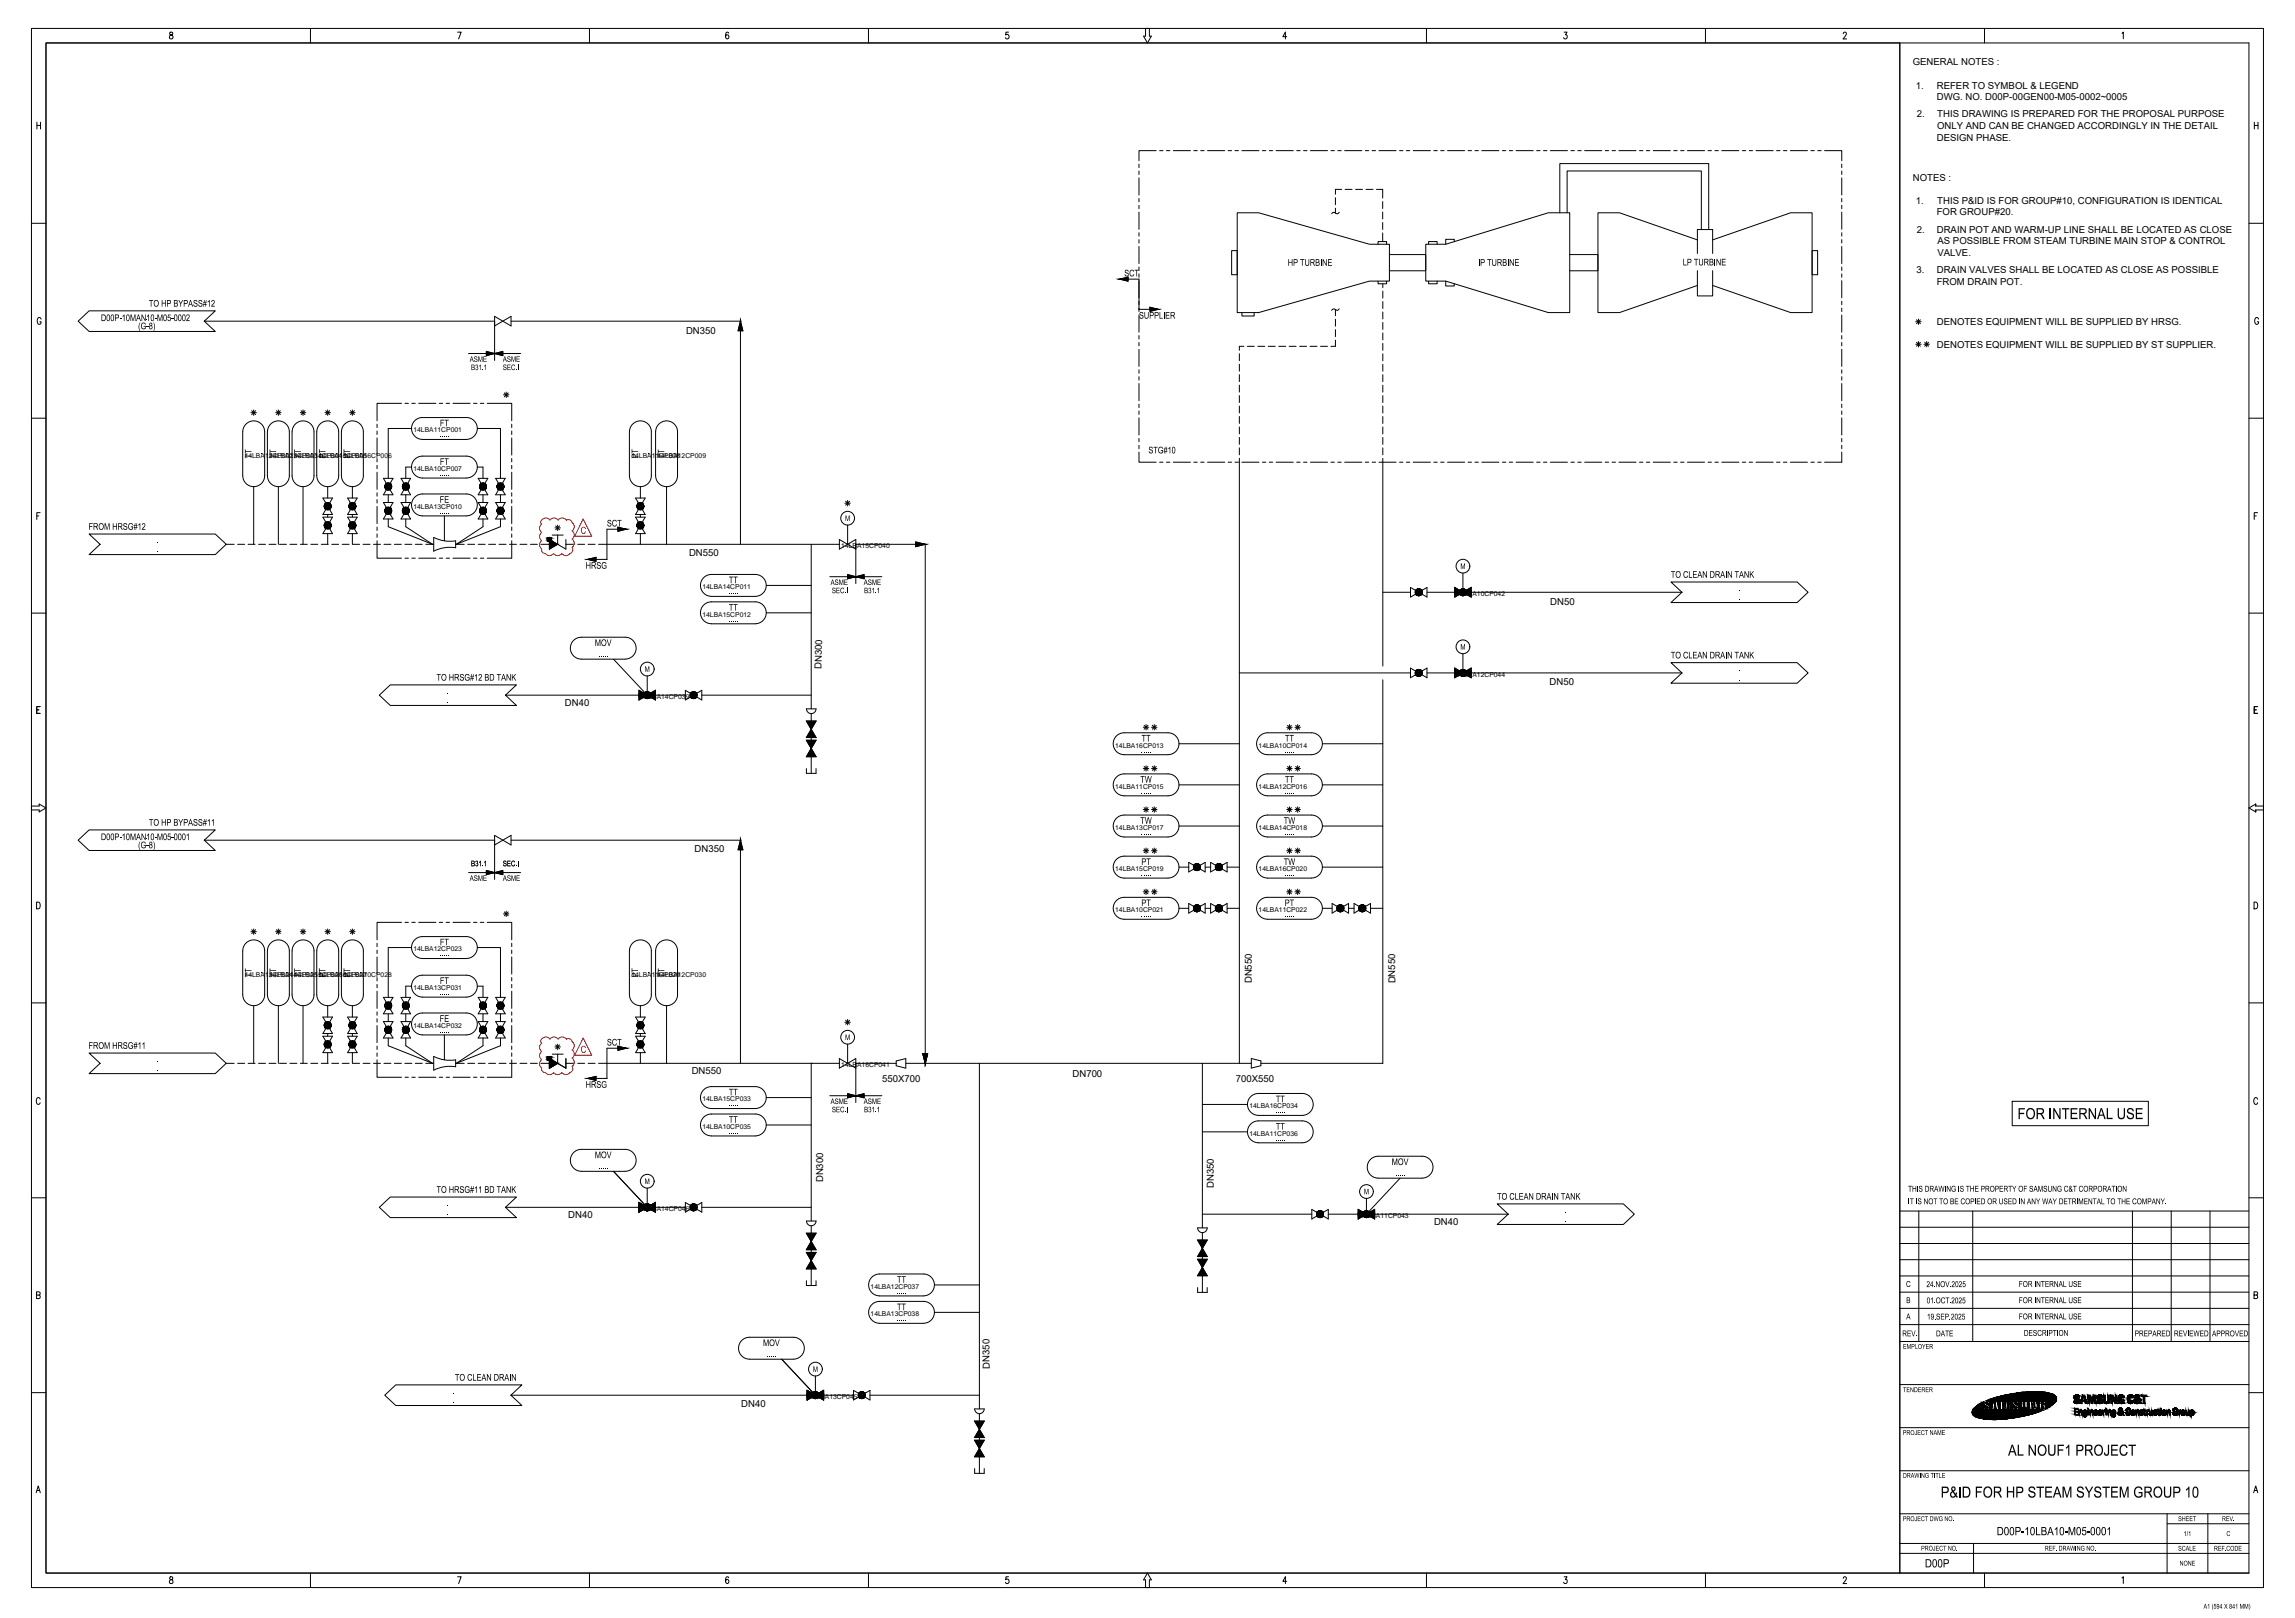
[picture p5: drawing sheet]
<svg xmlns="http://www.w3.org/2000/svg" width="837mm" height="590mm" viewBox="0 0 837 590" stroke-linecap="round" stroke-linejoin="round" font-family="sans-serif">
<defs><g id="words">
<g font-size="6.2">
<text x="735.6" y="408">FOR INTERNAL USE</text>
<text x="732.2" y="530.7">AL NOUF1 PROJECT</text>
<text x="707.6" y="545.9">P&amp;ID FOR HP STEAM SYSTEM GROUP 10</text>
</g>
<g font-size="4.7">
<text x="728" y="559.7">D00P-10LBA10-M05-0001</text>
<text x="701.8" y="571.4">D00P</text>
</g>
<g font-size="3.9" fill="#f00">
<text x="211.7" y="194.6">C</text>
<text x="211.7" y="383.8">C</text>
</g>
<g font-size="3.7">
<text x="409.9" y="100.8">SCT</text>
<text x="469.5" y="96.9">HP TURBINE</text>
<text x="538.9" y="96.9">IP TURBINE</text>
<text x="613.6" y="96.8">LP TURBINE</text>
<text x="54.3" y="111.8">TO HP BYPASS#12</text>
<text x="36.8" y="117">D00P-10MAN10-M05-0002</text>
<text x="53.1" y="116.5">.</text>
<text x="415.3" y="116.2">SUPPLIER</text>
<text x="50.4" y="120">(G-8)</text>
<text x="160.4" y="155.4">FT</text>
<text x="160.2" y="159.4">.....</text>
<text x="91.7" y="167.1" transform="rotate(-90 91.7 167.1)">TT</text>
<text x="95.7" y="165.8" transform="rotate(-90 95.7 165.8)">.</text>
<text x="100.7" y="167.1" transform="rotate(-90 100.7 167.1)">TT</text>
<text x="104.7" y="165.8" transform="rotate(-90 104.7 165.8)">.</text>
<text x="109.7" y="167.1" transform="rotate(-90 109.7 167.1)">TT</text>
<text x="113.7" y="165.8" transform="rotate(-90 113.7 165.8)">.</text>
<text x="118.7" y="167.1" transform="rotate(-90 118.7 167.1)">PT</text>
<text x="122.7" y="165.8" transform="rotate(-90 122.7 165.8)">.</text>
<text x="127.7" y="167.1" transform="rotate(-90 127.7 167.1)">PT</text>
<text x="131.7" y="165.8" transform="rotate(-90 131.7 165.8)">.</text>
<text x="232.7" y="167.1" transform="rotate(-90 232.7 167.1)">PT</text>
<text x="236.7" y="165.8" transform="rotate(-90 236.7 165.8)">.</text>
<text x="242.2" y="167.1" transform="rotate(-90 242.2 167.1)">TT</text>
<text x="246.2" y="165.8" transform="rotate(-90 246.2 165.8)">.</text>
<text x="418.7" y="165.3">STG#10</text>
<text x="160.2" y="173.5">.....</text>
<text x="160.4" y="169.5">FT</text>
<text x="160.3" y="183.3">FE</text>
<text x="160.2" y="187.3">.....</text>
<text x="221.3" y="191.9">SCT</text>
<text x="32.3" y="193.1">FROM HRSG#12</text>
<text x="57.1" y="197.9">.</text>
<text x="57.1" y="201.4">.</text>
<text x="213.6" y="207.3">HRSG</text>
<text x="265.7" y="212.6">TT</text>
<text x="609.2" y="210.6">TO CLEAN DRAIN TANK</text>
<text x="633.9" y="215.4">.</text>
<text x="265.5" y="216.6">.....</text>
<text x="633.9" y="218.9">.</text>
<text x="265.5" y="226.6">.....</text>
<text x="265.7" y="222.6">TT</text>
<text x="216.9" y="235.5">MOV</text>
<text x="218.1" y="239.5">.....</text>
<text x="609.2" y="240">TO CLEAN DRAIN TANK</text>
<text x="633.9" y="244.8">.</text>
<text x="159.2" y="248.1">TO HRSG#12 BD TANK</text>
<text x="633.9" y="248.3">.</text>
<text x="162.9" y="252.9">.</text>
<text x="162.9" y="256.4">.</text>
<text x="416" y="274.3">.....</text>
<text x="416.2" y="270.3">TT</text>
<text x="468.3" y="274.3">.....</text>
<text x="468.5" y="270.3">TT</text>
<text x="415.8" y="285.3">TW</text>
<text x="468.5" y="285.3">TT</text>
<text x="416" y="289.3">.....</text>
<text x="468.3" y="289.3">.....</text>
<text x="53.1" y="305.7">.</text>
<text x="54.3" y="301">TO HP BYPASS#11</text>
<text x="415.8" y="300.3">TW</text>
<text x="416" y="304.3">.....</text>
<text x="468.1" y="300.3">TW</text>
<text x="468.3" y="304.3">.....</text>
<text x="36.8" y="306.3">D00P-10MAN10-M05-0001</text>
<text x="50.4" y="309.2">(G-8)</text>
<text x="416.2" y="315.3">PT</text>
<text x="468.1" y="315.3">TW</text>
<text x="416" y="319.3">.....</text>
<text x="468.3" y="319.3">.....</text>
<text x="416" y="334.3">.....</text>
<text x="416.2" y="330.3">PT</text>
<text x="468.3" y="334.3">.....</text>
<text x="468.4" y="330.3">PT</text>
<text x="160.4" y="344.6">FT</text>
<text x="160.2" y="348.6">.....</text>
<text x="91.7" y="356.3" transform="rotate(-90 91.7 356.3)">TT</text>
<text x="95.7" y="355" transform="rotate(-90 95.7 355)">.</text>
<text x="100.7" y="356.3" transform="rotate(-90 100.7 356.3)">TT</text>
<text x="104.7" y="355" transform="rotate(-90 104.7 355)">.</text>
<text x="109.7" y="356.3" transform="rotate(-90 109.7 356.3)">TT</text>
<text x="113.7" y="355" transform="rotate(-90 113.7 355)">.</text>
<text x="118.7" y="356.4" transform="rotate(-90 118.7 356.4)">PT</text>
<text x="122.7" y="355" transform="rotate(-90 122.7 355)">.</text>
<text x="127.7" y="356.4" transform="rotate(-90 127.7 356.4)">PT</text>
<text x="131.7" y="355" transform="rotate(-90 131.7 355)">.</text>
<text x="160.4" y="358.7">FT</text>
<text x="232.7" y="356.4" transform="rotate(-90 232.7 356.4)">PT</text>
<text x="236.7" y="355" transform="rotate(-90 236.7 355)">.</text>
<text x="242.3" y="356.3" transform="rotate(-90 242.3 356.3)">TT</text>
<text x="246.3" y="355" transform="rotate(-90 246.3 355)">.</text>
<text x="160.2" y="362.7">.....</text>
<text x="160.2" y="376.5">.....</text>
<text x="160.3" y="372.5">FE</text>
<text x="32.3" y="382.3">FROM HRSG#11</text>
<text x="221.3" y="381.1">SCT</text>
<text x="57.1" y="387.1">.</text>
<text x="57.1" y="390.6">.</text>
<text x="213.6" y="396.6">HRSG</text>
<text x="265.7" y="399.3">TT</text>
<text x="465.2" y="401.8">TT</text>
<text x="265.5" y="403.3">.....</text>
<text x="464.9" y="405.8">.....</text>
<text x="265.5" y="413.3">.....</text>
<text x="265.7" y="409.3">TT</text>
<text x="465.2" y="411.8">TT</text>
<text x="464.9" y="415.8">.....</text>
<text x="216.9" y="422.2">MOV</text>
<text x="507.4" y="424.7">MOV</text>
<text x="218.1" y="426.2">.....</text>
<text x="508.6" y="428.7">.....</text>
<text x="159.2" y="434.8">TO HRSG#11 BD TANK</text>
<text x="545.8" y="437.3">TO CLEAN DRAIN TANK</text>
<text x="162.9" y="439.6">.</text>
<text x="162.9" y="443.1">.</text>
<text x="570.5" y="442.1">.</text>
<text x="570.5" y="445.6">.</text>
<text x="327.1" y="467.6">TT</text>
<text x="326.8" y="471.6">.....</text>
<text x="327.1" y="477.6">TT</text>
<text x="326.8" y="481.6">.....</text>
<text x="278.2" y="490.7">MOV</text>
<text x="279.4" y="494.7">.....</text>
<text x="165.9" y="503.3">TO CLEAN DRAIN</text>
<text x="164.9" y="508.1">.</text>
<text x="164.9" y="511.6">.</text>
</g>
<g font-size="3.5">
<text x="697.4" y="23.8">GENERAL NOTES :</text>
<text x="698.6" y="32.3">1.</text>
<text x="706.2" y="32.3">REFER TO SYMBOL &amp; LEGEND</text>
<text x="706.2" y="36.5">DWG. NO. D00P-00GEN00-M05-0002~0005</text>
<text x="698.9" y="42.8">2.</text>
<text x="706.3" y="47">ONLY AND CAN BE CHANGED ACCORDINGLY IN THE DETAIL</text>
<text x="706.4" y="42.8">THIS DRAWING IS PREPARED FOR THE PROPOSAL PURPOSE</text>
<text x="706.2" y="51.2">DESIGN PHASE.</text>
<text x="697.4" y="65.9">NOTES :</text>
<text x="698.6" y="74.3">1.</text>
<text x="706.4" y="74.3">THIS P&amp;ID IS FOR GROUP#10, CONFIGURATION IS IDENTICAL</text>
<text x="706.2" y="78.5">FOR GROUP#20.</text>
<text x="698.9" y="84.8">2.</text>
<text x="706.2" y="84.8">DRAIN POT AND WARM-UP LINE SHALL BE LOCATED AS CLOSE</text>
<text x="706.5" y="89">AS POSSIBLE FROM STEAM TURBINE MAIN STOP &amp; CONTROL</text>
<text x="706.4" y="93.2">VALVE.</text>
<text x="698.8" y="99.5">3.</text>
<text x="706.2" y="99.5">DRAIN VALVES SHALL BE LOCATED AS CLOSE AS POSSIBLE</text>
<text x="706.2" y="103.7">FROM DRAIN POT.</text>
<text x="706.2" y="118.4">DENOTES EQUIPMENT WILL BE SUPPLIED BY HRSG.</text>
<text x="250.1" y="121.8">DN350</text>
<text x="706.2" y="126.8">DENOTES EQUIPMENT WILL BE SUPPLIED BY ST SUPPLIER.</text>
<text x="251.2" y="202.7">DN550</text>
<text x="565.3" y="220.5">DN50</text>
<text x="299.6" y="244" transform="rotate(-89 299.6 244)">DN300</text>
<text x="565" y="249.9">DN50</text>
<text x="206" y="257.4">DN40</text>
<text x="253.3" y="310.7">DN350</text>
<text x="456.4" y="358.5" transform="rotate(-90 456.4 358.5)">DN550</text>
<text x="508.8" y="358.5" transform="rotate(-90 508.8 358.5)">DN550</text>
<text x="252.2" y="391.5">DN550</text>
<text x="321.6" y="394.3">550X700</text>
<text x="391.1" y="392.7">DN700</text>
<text x="450.6" y="394.3">700X550</text>
<text x="300.2" y="431" transform="rotate(-90 300.2 431)">DN300</text>
<text x="442.6" y="433.2" transform="rotate(-90 442.6 433.2)">DN350</text>
<text x="207.2" y="444.2">DN40</text>
<text x="522.9" y="446.6">DN40</text>
<text x="360.9" y="499" transform="rotate(-90 360.9 499)">DN350</text>
<text x="270.3" y="513.1">DN40</text>
</g>
<g font-size="3.3">
<text x="695.7" y="434.4">THIS DRAWING IS THE PROPERTY OF SAMSUNG C&amp;T CORPORATION</text>
<text x="695.7" y="439">IT IS NOT TO BE COPIED OR USED IN ANY WAY DETRIMENTAL TO THE COMPANY.</text>
<text x="695" y="469.2">C</text>
<text x="702.4" y="469.2">24.NOV.2025</text>
<text x="736.1" y="469.2">FOR INTERNAL USE</text>
<text x="695" y="475.1">B</text>
<text x="702.5" y="475.1">01.OCT.2025</text>
<text x="736.1" y="475.1">FOR INTERNAL USE</text>
<text x="695" y="481">A</text>
<text x="702.6" y="481">19.SEP.2025</text>
<text x="736.1" y="481">FOR INTERNAL USE</text>
<text x="693.6" y="487.2">REV.</text>
<text x="705.9" y="487.2">DATE</text>
<text x="737.9" y="487">DESCRIPTION</text>
<text x="778.3" y="487.2">PREPAREDREVIEWED</text>
<text x="806.5" y="487.2">APPROVED</text>
</g>
<g font-size="3.1">
<text x="171.2" y="131.9">ASME</text>
<text x="183.3" y="131.9">ASME</text>
<text x="171.7" y="134.9">B31.1</text>
<text x="183.3" y="134.9">SEC.I</text>
<text x="308.1" y="189.9">M</text>
<text x="532.5" y="207.4">M</text>
<text x="302.8" y="213.3">ASME</text>
<text x="314.9" y="213.3">ASME</text>
<text x="303.3" y="216.3">SEC.I</text>
<text x="315" y="216.3">B31.1</text>
<text x="532.5" y="236.8">M</text>
<text x="235.1" y="244.9">M</text>
<text x="171.7" y="315.8">B31.1</text>
<text x="183.3" y="315.8">SEC.I</text>
<text x="171.2" y="321.1">ASME</text>
<text x="183.3" y="321.1">ASME</text>
<text x="308.1" y="379.2">M</text>
<text x="302.8" y="402.5">ASME</text>
<text x="303.3" y="405.5">SEC.I</text>
<text x="314.9" y="402.5">ASME</text>
<text x="315" y="405.5">B31.1</text>
<text x="235.1" y="431.6">M</text>
<text x="497.3" y="435.4">M</text>
<text x="296.4" y="500.1">M</text>
</g>
<g font-size="2.8">
<text x="693.9" y="491.7">EMPLOYER</text>
<text x="693.9" y="507.5">TENDERER</text>
<text x="693.8" y="523.1">PROJECT NAME</text>
<text x="693.8" y="538.7">DRAWING TITLE</text>
<text x="693.8" y="554.5">PROJECT DWG NO.</text>
<text x="794.2" y="554.5">SHEET</text>
<text x="810.2" y="554.5">REV.</text>
<text x="796.2" y="560">1/1</text>
<text x="811.8" y="560">C</text>
<text x="700.4" y="565.3">PROJECT NO.</text>
<text x="745.6" y="565.3">REF. DRAWING NO.</text>
<text x="794.2" y="565.3">SCALE</text>
<text x="807.2" y="565.3">REF.CODE</text>
<text x="794.7" y="570.8">NONE</text>
<text x="803.4" y="586.5">A1 (594 X 841 MM)</text>
</g>
<g font-size="2.5">
<text x="150.7" y="157.6">14LBA11CP001</text>
<text x="89.2" y="166.8">14LBA12CP002</text>
<text x="98.2" y="166.8">14LBA13CP003</text>
<text x="107.2" y="166.8">14LBA14CP004</text>
<text x="116.2" y="166.8">14LBA15CP005</text>
<text x="125.2" y="166.8">14LBA16CP006</text>
<text x="230.2" y="166.8">14LBA11CP008</text>
<text x="239.7" y="166.8">14LBA12CP009</text>
<text x="150.7" y="171.7">14LBA10CP007</text>
<text x="150.7" y="185.5">14LBA13CP010</text>
<text x="306.7" y="199.8">14LBA15CP040</text>
<text x="256.1" y="214.8">14LBA14CP011</text>
<text x="531.1" y="217.3">14LBA10CP042</text>
<text x="256.1" y="224.8">14LBA15CP012</text>
<text x="531.1" y="246.7">14LBA12CP044</text>
<text x="233.7" y="254.8">14LBA14CP039</text>
<text x="406.6" y="272.5">14LBA16CP013</text>
<text x="458.9" y="272.5">14LBA10CP014</text>
<text x="406.6" y="287.5">14LBA11CP015</text>
<text x="458.9" y="287.5">14LBA12CP016</text>
<text x="406.6" y="302.5">14LBA13CP017</text>
<text x="458.9" y="302.5">14LBA14CP018</text>
<text x="406.6" y="317.5">14LBA15CP019</text>
<text x="458.9" y="317.5">14LBA16CP020</text>
<text x="406.6" y="332.5">14LBA10CP021</text>
<text x="458.9" y="332.5">14LBA11CP022</text>
<text x="150.7" y="346.8">14LBA12CP023</text>
<text x="89.2" y="356">14LBA13CP024</text>
<text x="98.2" y="356">14LBA14CP025</text>
<text x="107.2" y="356">14LBA15CP026</text>
<text x="116.2" y="356">14LBA16CP027</text>
<text x="125.2" y="356">14LBA10CP028</text>
<text x="230.2" y="356">14LBA11CP029</text>
<text x="239.7" y="356">14LBA12CP030</text>
<text x="150.7" y="360.9">14LBA13CP031</text>
<text x="150.7" y="374.7">14LBA14CP032</text>
<text x="306.7" y="389.1">14LBA16CP041</text>
<text x="256.1" y="401.5">14LBA15CP033</text>
<text x="455.5" y="404">14LBA16CP034</text>
<text x="256.1" y="411.5">14LBA10CP035</text>
<text x="455.5" y="414">14LBA11CP036</text>
<text x="233.7" y="441.5">14LBA14CP046</text>
<text x="495.9" y="444.1">14LBA11CP043</text>
<text x="317.4" y="469.8">14LBA12CP037</text>
<text x="317.4" y="479.8">14LBA13CP038</text>
<text x="295" y="510">14LBA13CP045</text>
</g>
</g></defs>
<!-- layer: Equipment -->
<g fill="none" stroke="#000" stroke-width=".36">
<path d="M415.3 59.8v1.3M421.6 54.9h-6.3v3.7M422.8 54.9h1.3M425.3 54.9h1.3M427.8 54.9h6.2M435.3 54.9h1.2M437.8 54.9h1.2M440.3 54.9h6.3M447.8 54.9h1.3M450.3 54.9h1.2M452.8 54.9h6.2M460.3 54.9h1.2"/>
<path d="M462.8 54.9h1.2M465.3 54.9h6.3M472.8 54.9h1.2M475.3 54.9h1.2M477.8 54.9h6.2M485.3 54.9h1.2M487.8 54.9h1.2M490.3 54.9h6.2M497.8 54.9h1.2M500.3 54.9h1.2M502.8 54.9h6.2M510.3 54.9h1.2"/>
<path d="M512.8 54.9h1.2M515.3 54.9h6.2M522.8 54.9h1.2M525.3 54.9h1.2M527.8 54.9h6.2M535.3 54.9h1.2M537.8 54.9h1.2M540.3 54.9h6.2M547.8 54.9h1.2M550.3 54.9h1.2M552.8 54.9h6.2M560.3 54.9h1.2"/>
<path d="M562.8 54.9h1.2M565.3 54.9h6.2M572.8 54.9h1.2M575.3 54.9h1.2M577.8 54.9h6.2M585.3 54.9h1.2M587.8 54.9h1.2M590.3 54.9h6.2M597.8 54.9h1.2M600.3 54.9h1.2M602.8 54.9h6.2M610.3 54.9h1.2"/>
<path d="M612.8 54.9h1.2M615.3 54.9h6.2M622.8 54.9h1.2M625.3 54.9h1.2M627.8 54.9h6.2M635.3 54.9h1.2M637.8 54.9h1.2M640.3 54.9h6.2M647.8 54.9h1.2M650.3 54.9h1.2M652.8 54.9h6.2M660.3 54.9h1.2"/>
<path d="M662.8 54.9h1.2M665.3 54.9h6.2v3.7M671.5 59.8v1.3M415.3 62.3v1.3M415.3 64.8v6.3M415.3 72.3v1.3M415.3 74.8v1.3M415.3 77.3v6.3M451.1 77.6h7.8l40.4 11.4h7.3v13.5h-7.3l-40.4 11.5h-7.8zM568.7 77.6v-18h54.3v24.1M571.4 77.6v-15.3h48.9v21.4M671.5 62.3v1.3"/>
<path d="M671.5 64.8v6.3M671.5 72.3v1.3M671.5 74.8v1.3M671.5 77.3v6.3M415.3 84.8v1.3M415.3 87.3v1.3M415.3 89.8v6.3M449.1 91.4h2v8.8h-2zM502.5 89v-.9h3.1v.9M506.6 92.8h13.3v5.9h-13.3M519.9 89h7.2l37.5-11.4h7.7v36.4h-7.7l-37.5-11.5h-7.2zM520.9 89v-.9h3.1v.9"/>
<path d="M530.2 88.1v-.9h-3.1v1.8M572.3 92.8h10.3v5.9h-10.3M618.9 87.5l-28.4-9.9h-7.9v36.4h7.9l28.4-9.9M618.9 92.4v-8.7h5.6v8.7M618.9 98.7v9.2h5.6v-9.2M624.5 87.5l28.4-9.9h7.8v36.4h-7.8l-28.4-9.9M660.7 91.4h2v8.8h-2zM671.5 84.8v1.3M671.5 87.3v1.3M671.5 89.8v6.3M671.5 97.3v1.3M671.5 99.8v1.3"/>
<path d="M415.3 102.3v6.3M415.3 109.8v1.3M415.3 114.8v6.3M452.8 114v1.2h4.5v-1.2M502.5 102.5v1h3.1v-1M520.9 102.5v1h3.1v-1M527.1 102.5v1.8h3.1v-.9M671.5 102.3v6.3M671.5 109.8v1.3M671.5 112.3v1.3M671.5 114.8v6.3M415.3 122.3v1.3"/>
<path d="M415.3 124.8v1.3M415.3 127.3v6.3M415.3 134.8v1.3M415.3 137.3v1.3M415.3 139.8v6.3M671.5 122.3v1.3M671.5 124.8v1.3M671.5 127.3v6.3M671.5 134.8v1.3M671.5 137.3v1.3M671.5 139.8v6.3M137.5 154.6v1.3"/>
<path d="M137.5 157.1v1.3M137.5 159.7v6.2M146.4 147h-8.9v6.4M147.7 147h1.2M150.2 147h1.2M152.7 147h6.2M160.2 147h1.2M162.7 147h1.2M165.2 147h6.2M172.7 147h1.2M175.2 147h1.2M177.7 147h8.9v6.4"/>
<path d="M186.6 154.6v1.3M186.6 157.1v1.3M186.6 159.7v6.2M415.3 147.3v1.3M415.3 149.8v1.3M415.3 152.3v6.3M415.3 159.8v1.3M671.5 147.3v1.3M671.5 149.8v1.3M671.5 152.3v6.3M671.5 159.8v1.3M137.5 167.1v1.3"/>
<path d="M137.5 169.6v1.3M137.5 172.1v6.3M137.5 179.6v1.3M186.6 167.1v1.3M186.6 169.6v1.3M186.6 172.1v6.3M186.6 179.6v1.3M415.3 164.8v3.7h6.3M415.3 162.3v1.3M422.8 168.5h1.3M425.3 168.5h1.3M427.8 168.5h6.2"/>
<path d="M435.3 168.5h1.2M437.8 168.5h1.2M440.3 168.5h6.3M447.8 168.5h1.3M450.3 168.5h1.2M452.8 168.5h6.2M460.3 168.5h1.2M462.8 168.5h1.2M465.3 168.5h6.3M472.8 168.5h1.2M475.3 168.5h1.2M477.8 168.5h6.2"/>
<path d="M485.3 168.5h1.2M487.8 168.5h1.2M490.3 168.5h6.2M497.8 168.5h1.2M500.3 168.5h1.2M502.8 168.5h6.2M510.3 168.5h1.2M512.8 168.5h1.2M515.3 168.5h6.2M522.8 168.5h1.2M525.3 168.5h1.2M527.8 168.5h6.2"/>
<path d="M535.3 168.5h1.2M537.8 168.5h1.2M540.3 168.5h6.2M547.8 168.5h1.2M550.3 168.5h1.2M552.8 168.5h6.2M560.3 168.5h1.2M562.8 168.5h1.2M565.3 168.5h6.2M572.8 168.5h1.2M575.3 168.5h1.2M577.8 168.5h6.2"/>
<path d="M585.3 168.5h1.2M587.8 168.5h1.2M590.3 168.5h6.2M597.8 168.5h1.2M600.3 168.5h1.2M602.8 168.5h6.2M610.3 168.5h1.2M612.8 168.5h1.2M615.3 168.5h6.2M622.8 168.5h1.2M625.3 168.5h1.2M627.8 168.5h6.2"/>
<path d="M635.3 168.5h1.2M637.8 168.5h1.2M640.3 168.5h6.2M647.8 168.5h1.2M650.3 168.5h1.2M652.8 168.5h6.2M660.3 168.5h1.2M662.8 168.5h1.2M671.5 162.3v1.3M671.5 164.8v3.7h-6.2M137.5 197.1v6.4h8.9M137.5 182.1v1.3"/>
<path d="M137.5 184.6v6.3M137.5 192.1v1.3M137.5 194.6v1.3M186.6 182.1v1.3M186.6 184.6v6.3M186.6 192.1v1.3M186.6 194.6v1.3M186.6 197.1v6.4h-8.9M147.7 203.5h1.2M150.2 203.5h1.2M152.7 203.5h6.2M160.2 203.5h1.2"/>
<path d="M162.7 203.5h1.2M165.2 203.5h6.2M172.7 203.5h1.2M175.2 203.5h1.2M146.4 336.2h-8.9v6.4M147.7 336.2h1.2M150.2 336.2h1.2M152.7 336.2h6.2M160.2 336.2h1.2M162.7 336.2h1.2M165.2 336.2h6.2M172.7 336.2h1.2"/>
<path d="M175.2 336.2h1.2M177.7 336.2h8.9v6.4M137.5 343.9v1.2M137.5 346.4v1.2M137.5 348.9v6.2M137.5 356.4v1.2M137.5 358.9v1.2M186.6 343.9v1.2M186.6 346.4v1.2M186.6 348.9v6.2M186.6 356.4v1.2M186.6 358.9v1.2"/>
<path d="M137.5 361.4v6.2M137.5 368.9v1.2M137.5 371.4v1.2M137.5 373.9v6.2M186.6 361.4v6.2M186.6 368.9v1.2M186.6 371.4v1.2M186.6 373.9v6.2M137.5 386.3v6.4h8.9M137.5 381.4v1.2M137.5 383.9v1.2M147.7 392.7h1.2"/>
<path d="M150.2 392.7h1.2M152.7 392.7h6.2M160.2 392.7h1.2M162.7 392.7h1.2M165.2 392.7h6.2M172.7 392.7h1.2M175.2 392.7h1.2M186.6 381.4v1.2M186.6 383.9v1.2M186.6 386.3v6.4h-8.9"/>
</g>
<!-- layer: Instrument line -->
<g fill="none" stroke="#000" stroke-width=".36">
<path d="M150 156.2h-8.4v18.2M174 156.2h8.5v18.2M92.5 177.4v21M101.5 177.4v21M110.5 177.4v21M119.5 177.4v4.2M128.5 177.4v4.2M150 170.3h-2v4.1M174 170.3h2.1v4.1M233.5 177.4v4.2M243 177.4v21M119.5 187.6v.9"/>
<path d="M119.5 194.5v3.9M128.5 187.6v.9M128.5 194.5v3.9M141.6 189.2v2.8l16.1 6.4-9.7-6.4v-2.8M141.6 180.4v2.8M148 180.4v2.8M176.1 180.4v2.8M182.5 189.2v2.8l-16.1 6.4 9.7-6.4v-2.8M182.5 180.4v2.8M233.5 187.6v.9M233.5 194.5v3.9M279.4 213.4h16.4"/>
<path d="M279.4 223.4h16.4M429.9 271.1h22M482.2 271.1h22M429.9 286.1h22M482.2 286.1h22M429.9 301.1h22M429.9 316.1h3.5M439.4 316.1h2M447.4 316.1h4.5M482.2 301.1h22M482.2 316.1h22M429.9 331.1h3.5"/>
<path d="M439.4 331.1h2M447.4 331.1h4.5M482.2 331.1h3.5M491.7 331.1h2M499.7 331.1h4.5M150 359.5h-2v4.1M150 345.4h-8.4v18.2M174 345.4h8.5v18.2M174 359.5h2.1v4.1M92.5 366.6v21M101.5 366.6v21M110.5 366.6v21"/>
<path d="M119.5 366.6v4.2M119.5 376.8v1M128.5 366.6v4.2M128.5 376.8v1M141.6 378.4v2.8l16.1 6.4-9.7-6.4v-2.8M141.6 369.6v2.8M148 369.6v2.8M176.1 369.6v2.8M182.5 378.4v2.8l-16.1 6.4 9.7-6.4v-2.8M182.5 369.6v2.8M233.5 366.6v4.2M233.5 376.8v1"/>
<path d="M243 366.6v21M119.5 383.7v3.9M128.5 383.7v3.9M233.5 383.7v3.9M279.4 400.1h16.4M279.4 410.1h16.4M438.4 402.6h16.4M438.4 412.6h16.4M340.7 468.4h16.4M340.7 478.4h16.4"/>
</g>
<!-- layer: Instrument -->
<g fill="none" stroke="#000" stroke-width=".36">
<path d="M89.7 154.6a4 4 0 0 1 4.3-.9 4 4 0 0 1 2.5 3.7v16a4 4 0 0 1-4 4 4 4 0 0 1-4-4v-16a4 4 0 0 1 1.2-2.8zM98.7 154.6a4 4 0 0 1 4.3-.9 4 4 0 0 1 2.5 3.7v16a4 4 0 0 1-4 4 4 4 0 0 1-4-4v-16a4 4 0 0 1 1.2-2.8zM107.7 154.6a4 4 0 0 1 4.3-.9 4 4 0 0 1 2.5 3.7v16a4 4 0 0 1-4 4 4 4 0 0 1-4-4v-16a4 4 0 0 1 1.2-2.8zM116.7 154.6a4 4 0 0 1 4.3-.9 4 4 0 0 1 2.5 3.7v16a4 4 0 0 1-4 4 4 4 0 0 1-4-4v-16a4 4 0 0 1 1.2-2.8zM125.7 154.6a4 4 0 0 1 4.3-.9 4 4 0 0 1 2.5 3.7v16a4 4 0 0 1-4 4 4 4 0 0 1-4-4v-16a4 4 0 0 1 1.2-2.8zM230.7 154.6a4 4 0 0 1 4.3-.9 4 4 0 0 1 2.5 3.7v16a4 4 0 0 1-4 4 4 4 0 0 1-4-4v-16a4 4 0 0 1 1.2-2.8zM239 157.4v16M239.1 157.4a4 4 0 0 1 3.9-4 4 4 0 0 1 4 4v16a4 4 0 0 1-4 4 4 4 0 0 1-3.9-4M151.2 167.4a4 4 0 0 1 2.8-1.1h16a4 4 0 0 1 4 4 4 4 0 0 1-4 4h-16a4 4 0 0 1-3.6-2.5 4 4 0 0 1 .8-4.4zM154 160.2h16M154 160.2a4 4 0 0 1-3.9-4 4 4 0 0 1 3.9-4h16a4 4 0 0 1 4 4 4 4 0 0 1-4 4M151.2 181.2a4 4 0 0 1 2.8-1.1h16a4 4 0 0 1 4 4 4 4 0 0 1-4 4h-16a4 4 0 0 1-3.6-2.5 4 4 0 0 1 .8-4.4z"/>
<path d="M162 188.1v9.1M306 196.7v3.5l6-3.5v3.5zM259.4 209.4h16a4 4 0 0 1 4 4 4 4 0 0 1-4 4h-16M259.4 219.4h16a4 4 0 0 1 4 4 4 4 0 0 1-4 4h-16M259.4 209.4a4 4 0 0 0-4 4 4 4 0 0 0 4 4M259.4 219.4a4 4 0 0 0-4 4 4 4 0 0 0 4 4M530.4 214.2v3.5l6-3.5v3.5zM209.1 233.5a4 4 0 0 1 2.8-1.2h16.1a4 4 0 0 1 3.9 4 4 4 0 0 1-3.9 4h-16a4 4 0 0 1-3.7-2.5 4 4 0 0 1 .8-4.3zM223.7 240.3l11.4 12.2M233 251.7l6 3.5v-3.5l-6 3.5zM530.4 243.6l6 3.5v-3.5l-6 3.5zM409.9 267.1h16a4 4 0 0 1 4 4 4 4 0 0 1-4 4h-16"/>
<path d="M409.9 267.1a4 4 0 0 0-4 4 4 4 0 0 0 4 4M459.3 268.3a4 4 0 0 1 2.9-1.2h16a4 4 0 0 1 4 4 4 4 0 0 1-4 4h-16a4 4 0 0 1-3.7-2.4 4 4 0 0 1 .8-4.4zM409.9 282.1h16a4 4 0 0 1 4 4 4 4 0 0 1-4 4h-16M409.9 297.1h16a4 4 0 0 1 4 4 4 4 0 0 1-4 4h-16M409.9 282.1a4 4 0 0 0-4 4 4 4 0 0 0 4 4M409.9 297.1a4 4 0 0 0-4 4 4 4 0 0 0 4 4M459.3 298.3a4 4 0 0 1 2.9-1.2h16a4 4 0 0 1 4 4 4 4 0 0 1-4 4h-16a4 4 0 0 1-3.7-2.5 4 4 0 0 1 .8-4.3zM459.3 283.3a4 4 0 0 1 2.9-1.2h16a4 4 0 0 1 4 4 4 4 0 0 1-4 4h-16a4 4 0 0 1-3.7-2.5 4 4 0 0 1 .8-4.3zM409.9 312.1h16a4 4 0 0 1 4 4 4 4 0 0 1-4 4h-16M409.9 312.1a4 4 0 0 0-4 4 4 4 0 0 0 4 4M459.3 313.3a4 4 0 0 1 2.9-1.2h16a4 4 0 0 1 4 4 4 4 0 0 1-4 4h-16a4 4 0 0 1-3.7-2.5 4 4 0 0 1 .8-4.3zM409.9 327.1h16a4 4 0 0 1 4 4 4 4 0 0 1-4 4h-16"/>
<path d="M409.9 327.1a4 4 0 0 0-4 4 4 4 0 0 0 4 4M459.3 328.3a4 4 0 0 1 2.9-1.2h16a4 4 0 0 1 4 4 4 4 0 0 1-4 4h-16a4 4 0 0 1-3.7-2.5 4 4 0 0 1 .8-4.3zM89.7 343.8a4 4 0 0 1 4.3-.9 4 4 0 0 1 2.5 3.7v16a4 4 0 0 1-4 4 4 4 0 0 1-4-4v-16a4 4 0 0 1 1.2-2.8zM98.7 343.8a4 4 0 0 1 4.3-.9 4 4 0 0 1 2.5 3.7v16a4 4 0 0 1-4 4 4 4 0 0 1-4-4v-16a4 4 0 0 1 1.2-2.8zM107.7 343.8a4 4 0 0 1 4.3-.9 4 4 0 0 1 2.5 3.7v16a4 4 0 0 1-4 4 4 4 0 0 1-4-4v-16a4 4 0 0 1 1.2-2.8zM116.7 343.8a4 4 0 0 1 4.3-.9 4 4 0 0 1 2.5 3.7v16a4 4 0 0 1-4 4 4 4 0 0 1-4-4v-16a4 4 0 0 1 1.2-2.8zM125.7 343.8a4 4 0 0 1 4.3-.9 4 4 0 0 1 2.5 3.7v16a4 4 0 0 1-4 4 4 4 0 0 1-4-4v-16a4 4 0 0 1 1.2-2.8zM151.2 356.7a4 4 0 0 1 2.8-1.2h16a4 4 0 0 1 4 4 4 4 0 0 1-4 4h-16a4 4 0 0 1-3.6-2.5 4 4 0 0 1 .8-4.3zM151.2 342.6a4 4 0 0 1 2.8-1.2h16a4 4 0 0 1 4 4 4 4 0 0 1-4 4h-16a4 4 0 0 1-3.6-2.5 4 4 0 0 1 .8-4.3zM230.7 343.8a4 4 0 0 1 4.3-.9 4 4 0 0 1 2.5 3.7v16a4 4 0 0 1-4 4 4 4 0 0 1-4-4v-16a4 4 0 0 1 1.2-2.8zM239 346.6v16M239.1 346.6a4 4 0 0 1 3.9-4 4 4 0 0 1 4 4v16a4 4 0 0 1-4 4 4 4 0 0 1-3.9-4"/>
<path d="M151.2 370.5a4 4 0 0 1 2.8-1.2h16a4 4 0 0 1 4 4 4 4 0 0 1-4 4h-16a4 4 0 0 1-3.6-2.5 4 4 0 0 1 .8-4.3zM162 377.3v9.1M259.4 396.1h16a4 4 0 0 1 4 4 4 4 0 0 1-4 4h-16M259.4 396.1a4 4 0 0 0-4 4 4 4 0 0 0 4 4M306 385.9l6 3.5v-3.5l-6 3.5zM456 399.8a4 4 0 0 1 2.8-1.2h16a4 4 0 0 1 4 4 4 4 0 0 1-4 4h-16a4 4 0 0 1-3.6-2.5 4 4 0 0 1 .8-4.3zM259.4 406.1h16a4 4 0 0 1 4 4 4 4 0 0 1-4 4h-16M259.4 406.1a4 4 0 0 0-4 4 4 4 0 0 0 4 4M456 409.8a4 4 0 0 1 2.8-1.2h16a4 4 0 0 1 4 4 4 4 0 0 1-4 4h-16a4 4 0 0 1-3.6-2.5 4 4 0 0 1 .8-4.3zM211.9 427h16M223.7 427l11.4 12.2M228 427a4 4 0 0 0 3.9-4 4 4 0 0 0-3.9-4h-16.1a4 4 0 0 0-3.9 4 4 4 0 0 0 4 4"/>
<path d="M233 438.4v3.5l6-3.5v3.5zM499.7 422.7a4 4 0 0 1 2.8-1.2h16a4 4 0 0 1 4 4 4 4 0 0 1-4 4h-16a4 4 0 0 1-3.7-2.5 4 4 0 0 1 .9-4.3zM510.5 429.5l-11.4 12.2M495.2 440.9l6 3.5v-3.5l-6 3.5zM317.9 465.6a4 4 0 0 1 2.8-1.2h16a4 4 0 0 1 4 4 4 4 0 0 1-4 4h-16a4 4 0 0 1-3.7-2.5 4 4 0 0 1 .9-4.3zM317.9 475.6a4 4 0 0 1 2.8-1.2h16a4 4 0 0 1 4 4 4 4 0 0 1-4 4h-16a4 4 0 0 1-3.7-2.5 4 4 0 0 1 .9-4.3zM270.5 488.7a4 4 0 0 1 2.8-1.2h16a4 4 0 0 1 4 4 4 4 0 0 1-4 4h-16a4 4 0 0 1-3.7-2.5 4 4 0 0 1 .9-4.3zM285 495.5l11.4 12.2M294.3 506.9v3.5l6-3.5v3.5z"/>
<circle cx="533.4" cy="215.9" r="1.26"/>
<circle cx="236" cy="253.4" r="1.26"/>
<circle cx="533.4" cy="245.3" r="1.26"/>
<circle cx="236" cy="440.1" r="1.26"/>
<circle cx="498.2" cy="442.6" r="1.26"/>
<circle cx="297.3" cy="508.6" r="1.26"/>
</g>
<!-- layer: Annotation -->
<g fill="none" stroke="#000" stroke-width=".36">
<path d="M488.3 77.4a1.18 1.18 0 0 1-2 0l-.8 .5M28.5 117.1l4-3.8h46l-4 3.8 4 3.7h-46zM270 117.1l.8 3.5h-1.7zM408.3 101.8h7v11h7M408.3 101.8l3-.8v1.5zM419.3 112l3 .8-3 .7zM488.3 112.6a1.01 1.01 0 0 1-1.8 0l-.5 .1-.5 .4M698.5 117.3h2M698.8 116.6l1.4 1.4M699.5 116.3v2M700.2 116.6l-1.4 1.4M177.3 128.1l3 .8-3 .7z"/>
<path d="M180.3 128.9l3-.8v1.5zM698.5 125.5h2M698.8 124.8l1.4 1.4M699.5 124.5v2M700.2 124.8l-1.4 1.4M701.5 125.5h2M701.8 124.8l1.4 1.4M702.5 124.5v2M703.2 124.8l-1.4 1.4M91.5 150.4h2M91.8 149.7l1.4 1.4M92.5 149.4v2"/>
<path d="M93.2 149.7l-1.4 1.4M100.5 150.4h2M100.8 149.7l1.4 1.4M101.5 149.4v2M102.2 149.7l-1.4 1.4M109.5 150.4h2M109.8 149.7l1.4 1.4M110.5 149.4v2M111.2 149.7l-1.4 1.4M118.5 150.4h2M118.8 149.7l1.4 1.4M119.5 149.4v2"/>
<path d="M120.2 149.7l-1.4 1.4M127.5 150.4h2M127.8 149.7l1.4 1.4M128.5 149.4v2M129.2 149.7l-1.4 1.4M183.6 143.9h2M183.9 143.2l1.4 1.4M184.6 142.9v2M185.3 143.2l-1.4 1.4M32.5 194.7h46l4 3.7-4 3.8h-46l4-3.8zM202.3 192.4h2M202.6 191.7l1.4 1.4"/>
<path d="M203.3 191.4v2M204 191.7l-1.4 1.4M225.3 192.2l3 .7-3 .8zM228.3 192.9h-7v11h-7M308 183.4h2M308.3 182.7l1.5 1.4M309.1 182.4v2M309.8 182.7l-1.5 1.4M333.9 197.6l3.5 .8-3.5 .9zM214.3 203.9l3-.7v1.5zM609.3 212.2h46l4 3.7-4 3.8h-46l4-3.8zM138.3 253.4l4-3.7h46l-4 3.7 4 3.8h-46z"/>
<path d="M609.3 241.6h46l4 3.7-4 3.8h-46l4-3.8zM416.9 265.1h2M417.2 264.4l1.4 1.4M417.2 279.4l1.4 1.4M417.9 264.1v2M417.9 279.1v2M418.6 264.4l-1.4 1.4M418.6 279.4l-1.4 1.4M419.9 265.1h2M420.2 264.4l1.4 1.4M420.2 279.4l1.4 1.4M420.9 264.1v2"/>
<path d="M420.9 279.1v2M421.6 264.4l-1.4 1.4M421.6 279.4l-1.4 1.4M469.2 265.1h1.9M469.5 264.4l1.4 1.4M469.5 279.4l1.4 1.4M470.2 264.1v2M470.2 279.1v2M470.9 264.4l-1.4 1.4M470.9 279.4l-1.4 1.4M472.1 265.1h2.1M472.4 264.4l1.5 1.4"/>
<path d="M472.4 279.4l1.5 1.4M473.2 264.1v2M473.2 279.1v2M473.9 264.4l-1.5 1.4M473.9 279.4l-1.5 1.4M416.9 280.1h2M416.9 295.1h2M417.2 294.4l1.4 1.4M417.9 294.1v2M418.6 294.4l-1.4 1.4M419.9 280.1h2M419.9 295.1h2"/>
<path d="M420.2 294.4l1.4 1.4M420.9 294.1v2M421.6 294.4l-1.4 1.4M469.2 280.1h1.9M469.2 295.1h1.9M469.5 294.4l1.4 1.4M470.2 294.1v2M470.9 294.4l-1.4 1.4M472.1 280.1h2.1M472.1 295.1h2.1M472.4 294.4l1.5 1.4M473.2 294.1v2"/>
<path d="M473.9 294.4l-1.5 1.4M28.5 306.3l4-3.8h46l-4 3.8 4 3.7h-46zM177.3 317.3l3 .8-3 .7zM180.3 318.1l3-.8v1.5zM270 306.3l.8 3.5h-1.7zM416.9 310.1h2M417.2 309.4l1.4 1.4M417.9 309.1v2M418.6 309.4l-1.4 1.4M419.9 310.1h2M420.2 309.4l1.4 1.4M420.9 309.1v2"/>
<path d="M421.6 309.4l-1.4 1.4M469.2 310.1h1.9M469.5 309.4l1.4 1.4M470.2 309.1v2M470.9 309.4l-1.4 1.4M472.1 310.1h2.1M472.4 309.4l1.5 1.4M473.2 309.1v2M473.9 309.4l-1.5 1.4M91.5 339.7h2M91.8 338.9l1.4 1.5M92.5 338.7v1.9"/>
<path d="M93.2 338.9l-1.4 1.5M100.5 339.7h2M100.8 338.9l1.4 1.5M101.5 338.7v1.9M102.2 338.9l-1.4 1.5M109.5 339.7h2M109.8 338.9l1.4 1.5M110.5 338.7v1.9M111.2 338.9l-1.4 1.5M118.5 339.7h2M118.8 338.9l1.4 1.5M119.5 338.7v1.9"/>
<path d="M120.2 338.9l-1.4 1.5M127.5 339.7h2M127.8 338.9l1.4 1.5M128.5 338.7v1.9M129.2 338.9l-1.4 1.5M183.6 333.2h2M183.9 332.4l1.4 1.5M184.6 332.1v2.1M185.3 332.4l-1.4 1.5M416.9 325.1h2M417.2 324.4l1.4 1.4M417.9 324.1v2"/>
<path d="M418.6 324.4l-1.4 1.4M419.9 325.1h2M420.2 324.4l1.4 1.4M420.9 324.1v2M421.6 324.4l-1.4 1.4M469.2 325.1h1.9M469.5 324.4l1.4 1.4M470.2 324.1v2M470.9 324.4l-1.4 1.4M472.1 325.1h2.1M472.4 324.4l1.5 1.4M473.2 324.1v2"/>
<path d="M473.9 324.4l-1.5 1.4M308 372.7h2M308.3 371.9l1.5 1.5M309.1 371.6v2M309.8 371.9l-1.5 1.5M32.5 383.9h46l4 3.7-4 3.8h-46l4-3.8zM202.3 381.6h2M202.6 380.9l1.4 1.4M203.3 380.7v1.9M204 380.9l-1.4 1.4M214.3 393.1l3-.7v1.5zM225.3 381.4l3 .7-3 .8z"/>
<path d="M228.3 382.1h-7v11h-7M545.9 438.9h46l4 3.7-4 3.8h-46l4-3.8zM138.3 440.1l4-3.7h46l-4 3.7 4 3.8h-46zM140.3 508.6l4-3.7h46l-4 3.7 4 3.8h-46z"/>
</g>
<!-- layer: GENERAL -->
<path d="M180.3 117.1v14.3M170.8 128.9h19M158.1 195.9a13.3 13.3 0 0 0 8 1.3v2.5a13 13 0 0 0-8 1.2zM312 198.4v14.3M302.6 210.2h18.9M170.8 318.1h19M180.3 306.3v14.3M158.1 385.1a13.3 13.3 0 0 0 8 1.3v2.5a13 13 0 0 0-8 1.2zM302.6 399.5h18.9M312 387.6v14.3" fill="none" stroke="#000" stroke-width=".36"/>
<!-- layer: Annotation -->
<g fill="#000" stroke="#000" stroke-width=".36">
<path d="M408.3 101.8h3v-.8zM408.3 101.8h3v.7z"/>
<path d="M419.3 112v.8h3zM419.3 112.8h3l-3 .7z"/>
<path d="M177.3 128.1l3 .8h-3zM177.3 128.9v.7l3-.7z"/>
<path d="M180.3 128.9l3-.8v.8zM180.3 128.9l3 .7v-.7z"/>
<path d="M270 117.1v3.5h-.9zM270 117.1v3.5h.8z"/>
<path d="M225.3 192.2l3 .7h-3zM225.3 192.9v.8l3-.8z"/>
<path d="M333.9 197.6l3.5 .8h-3.5zM333.9 198.4v.9l3.5-.9z"/>
<path d="M214.3 203.9l3-.7v.7zM214.3 203.9l3 .8v-.8z"/>
<path d="M177.3 317.3l3 .8h-3zM177.3 318.1v.7l3-.7z"/>
<path d="M180.3 318.1l3-.8v.8zM180.3 318.1l3 .7v-.7z"/>
<path d="M270 306.3v3.5h-.9zM270 306.3v3.5h.8z"/>
<path d="M214.3 393.1l3-.7v.7zM214.3 393.1l3 .8v-.8z"/>
<path d="M225.3 381.4l3 .7h-3zM225.3 382.1v.8l3-.8z"/>
</g>
<!-- layer: 0 -->
<path d="M309.1 209.5l2.9 .7-2.9 .8zM312 210.2l3-.7v1.5zM309.1 398.7l2.9 .8-2.9 .7zM312 399.5l3-.8v1.5zM336.5 384.1h1.7l-.8 3.5z" fill="none" stroke="#000" stroke-width=".36"/>
<g fill="#000" stroke="#000" stroke-width=".36">
<path d="M309.1 209.5l2.9 .7h-2.9zM309.1 210.2v.8l2.9-.8z"/>
<path d="M312 210.2l3-.7v.7zM312 210.2l3 .8v-.8z"/>
<path d="M309.1 398.7l2.9 .8h-2.9zM309.1 399.5v.7l2.9-.7z"/>
<path d="M312 399.5l3-.8v.8zM312 399.5l3 .7v-.7z"/>
<path d="M337.4 384.1h.8l-.8 3.5zM336.5 384.1l.9 3.5v-3.5z"/>
<path d="M337.4 384.1h.8l-.8 3.5zM336.5 384.1l.9 3.5v-3.5z"/>
</g>
<!-- layer: Process -->
<g fill="none" stroke="#000" stroke-width=".36">
<path d="M486.9 72.1v2.5M486.9 75.9v1.8M489.2 69h-2.3v1.8M490.5 69h2.5M494.3 69h2.5M498.1 69h2.5M501.9 69h2.2v3.2M504.1 73.5v2.5M504.1 77.3v2.5M504.1 81.1v2.5M504.1 84.9v3.2M74.5 117.1h105.8"/>
<path d="M186.3 117.1h83.7M270 117.1h.1M486.9 112.9v2.2M486.9 116.4v2.5M504.2 103.5v1.4M504.2 106.1v2.6M504.2 109.9v2.6M504.2 113.7v2.6M504.2 117.6v2.5M270 120.6v77.8M451.9 129v2.5M451.9 132.8v2.5"/>
<path d="M451.9 136.6v2.5M453.5 126.3h-1.6v1.4M454.8 126.3h2.5M458.6 126.3h2.6M462.4 126.3h2.6M466.2 126.3h2.6M470 126.3h2.6M473.9 126.3h2.5M477.7 126.3h2.5M481.5 126.3h2.5M486.9 120.2v2.5M486.9 124v2.3h-1.6"/>
<path d="M504.2 121.4v2.5M504.2 125.2v2.5M504.2 129v2.5M504.2 132.8v2.5M504.2 136.6v2.5M451.9 140.4v2.5M451.9 144.2v2.5M451.9 148v2.6M451.9 151.8v2.6M451.9 155.6v2.6M451.9 159.4v2.6M504.2 140.4v2.6"/>
<path d="M504.2 144.2v2.6M504.2 148v2.6M504.2 151.8v2.6M504.2 155.7v2.5M504.2 159.5v2.5M451.9 163.3v2.5M451.9 167.1v220.5M504.2 163.3v2.5M504.2 167.1v75.7M82.5 198.4h2.9M86.7 198.4h2.5M90.5 198.4h2.5"/>
<path d="M94.3 198.4h2.5M98.1 198.4h2.5M101.9 198.4h2.5M105.7 198.4h2.5M109.5 198.4h2.6M113.3 198.4h2.6M117.1 198.4h2.6M120.9 198.4h2.6M124.8 198.4h2.5M128.6 198.4h2.5M132.4 198.4h2.5M136.2 198.4h2.5"/>
<path d="M140 198.4h2.5M143.8 198.4h2.5M147.6 198.4h2.6M151.4 198.4h2.6M155.2 198.4h2.9M166.1 198.4h3.2M170.5 198.4h2.6M174.3 198.4h2.6M178.2 198.4h2.5M182 198.4h2.5M185.8 198.4h2.5M189.6 198.4h2.5"/>
<path d="M193.4 198.4h2.5M197.2 198.4h3.1M206.3 198.4h3.1M210.7 198.4h2.5M214.4 198.4h2.6M218.2 198.4h87.8M295.8 198.4v60M312 198.4h.1M312 198.4h21.9M337.4 198.4h.1M337.4 198.4v185.7M504.2 215.9h10.1"/>
<path d="M520.3 215.9h10.1M536.4 215.9h76.9M184.3 253.4h48.7M239 253.4h10.9M255.9 253.4h39.9M451.9 245.3h62.4M504.2 247.8v139.8h-44.5M520.3 245.3h10.1M536.4 245.3h76.9M295.8 260.2v2.7M295.8 268.9v1M295.8 275.9v6"/>
<path d="M74.5 306.3h105.8M186.3 306.3h83.7M270 306.3h.1M270 309.8v77.8M82.5 387.6h2.9M86.7 387.6h2.5M90.5 387.6h2.5M94.3 387.6h2.5M98.1 387.6h2.5M101.9 387.6h2.5M105.7 387.6h2.5M109.5 387.6h2.6"/>
<path d="M113.3 387.6h2.6M117.1 387.6h2.6M120.9 387.6h2.6M124.8 387.6h2.5M128.6 387.6h2.5M132.4 387.6h2.5M136.2 387.6h2.5M140 387.6h2.5M143.8 387.6h2.5M147.6 387.6h2.6M151.4 387.6h2.6M155.2 387.6h2.9"/>
<path d="M166.1 387.6h3.2M170.5 387.6h2.6M174.3 387.6h2.6M178.2 387.6h2.5M182 387.6h2.5M185.8 387.6h2.5M189.6 387.6h2.5M193.4 387.6h2.5M197.2 387.6h3.1M206.3 387.6h3.1M210.7 387.6h2.5M214.4 387.6h2.6"/>
<path d="M218.2 387.6h87.8M295.8 387.6h.1M295.8 387.6v57.5M312 387.6h.1M312 387.6h14.8M330.3 387.6h125.9M337.4 387.6h.1M357.1 387.6v126M438.4 387.6v60M184.3 440.1h48.7M239 440.1h10.9M255.9 440.1h39.9"/>
<path d="M295.8 446.9v2.7M295.8 455.6v1M438.4 442.6h39.9M438.4 449.4v2.7M438.4 458.1v1M484.3 442.6h10.9M501.2 442.6h48.7M295.8 462.6v6M438.4 465.1v6M186.3 508.6h108M300.3 508.6h10.9M317.2 508.6h39.9"/>
<path d="M357.1 515.4v2.7M357.1 524.1v1M357.1 531.1v6"/>
</g>
<!-- layer: Valve -->
<g fill="none" stroke="#000" stroke-width=".36">
<path d="M180.3 115.3v3.5l6-3.5v3.5zM139.8 174.4h3.5l-3.5 6h3.5zM146.2 174.4l3.5 6h-3.5l3.5-6zM174.3 174.4h3.6l-3.6 6h3.6zM180.7 174.4l3.5 6h-3.5l3.5-6zM117.7 181.6l3.5 6h-3.5l3.5-6zM117.7 188.5l3.5 6h-3.5l3.5-6zM126.7 181.6l3.5 6h-3.5l3.5-6zM126.7 188.5l3.5 6h-3.5l3.5-6zM139.8 183.2h3.5l-3.5 6h3.5zM146.2 183.2l3.5 6h-3.5l3.5-6zM174.3 183.2h3.6l-3.6 6h3.6z"/>
<path d="M180.7 183.2l3.5 6h-3.5l3.5-6zM201.3 195.1h4M203.3 195.1v3.3l-3 1.8v-3.5l6 3.5v-3.5M231.7 181.6l3.5 6h-3.5l3.5-6zM231.7 188.5l3.5 6h-3.5l3.5-6zM309.1 191.4v7M514.3 214.2v3.5l6-3.5v3.5zM533.4 208.9v7M533.4 238.3v7M236 246.4v7M249.9 251.7l6 3.5v-3.5l-6 3.5zM514.3 243.6l6 3.5v-3.5l-6 3.5z"/>
<path d="M294 262.9h3.5l-3.5 6h3.5zM294 269.9h3.5l-3.5 6h3.5zM180.3 304.5l6 3.5v-3.5l-6 3.5zM433.4 314.4v3.5l6-3.5v3.5zM441.4 314.4v3.5l6-3.5v3.5zM433.4 329.4v3.5l6-3.5v3.5zM441.4 329.4v3.5l6-3.5v3.5zM485.7 329.4v3.5l6-3.5v3.5zM493.7 329.4v3.5l6-3.5v3.5zM117.7 370.8h3.5l-3.5 6h3.5zM117.7 377.8h3.5l-3.5 5.9h3.5zM126.7 370.8l3.5 6h-3.5l3.5-6z"/>
<path d="M126.7 377.8l3.5 5.9h-3.5l3.5-5.9zM139.8 372.4h3.5l-3.5 6h3.5zM139.8 363.6h3.5l-3.5 6h3.5zM146.2 372.4l3.5 6h-3.5l3.5-6zM146.2 363.6l3.5 6h-3.5l3.5-6zM174.3 372.4h3.6l-3.6 6h3.6zM174.3 363.6h3.6l-3.6 6h3.6zM180.7 372.4l3.5 6h-3.5l3.5-6zM180.7 363.6l3.5 6h-3.5l3.5-6zM231.8 370.8h3.4l-3.4 6h3.4zM231.8 377.8h3.4l-3.4 5.9h3.4zM201.3 384.3h4"/>
<path d="M203.3 384.3v3.3l-3 1.8v-3.5l6 3.5v-3.5M309.1 380.7v6.9M236 433.1v7M249.9 438.4v3.5l6-3.5v3.5zM498.2 436.9v7M294 449.6h3.5l-3.5 6h3.5zM294 456.6h3.5l-3.5 6h3.5zM436.7 452.1h3.5l-3.5 6h3.5zM436.7 459.1h3.5l-3.5 6h3.5zM478.3 440.9l6 3.5v-3.5l-6 3.5zM297.3 501.6v7M311.2 506.9v3.5l6-3.5v3.5z"/>
<path d="M355.3 518.1h3.6l-3.6 6h3.6zM355.3 525.1h3.6l-3.6 6h3.6z"/>
<circle cx="141.6" cy="177.4" r="1.26"/>
<circle cx="148" cy="177.4" r="1.26"/>
<circle cx="176.1" cy="177.4" r="1.26"/>
<circle cx="182.5" cy="177.4" r="1.26"/>
<circle cx="119.5" cy="184.6" r="1.26"/>
<circle cx="119.5" cy="191.5" r="1.26"/>
<circle cx="128.5" cy="184.6" r="1.26"/>
<circle cx="128.5" cy="191.5" r="1.26"/>
<circle cx="141.6" cy="186.2" r="1.26"/>
<circle cx="148" cy="186.2" r="1.26"/>
<circle cx="176.1" cy="186.2" r="1.26"/>
<circle cx="182.5" cy="186.2" r="1.26"/>
<circle cx="200.3" cy="196.7" r=".75"/>
<circle cx="233.5" cy="184.6" r="1.26"/>
<circle cx="233.5" cy="191.5" r="1.26"/>
<circle cx="309.1" cy="188.9" r="2.51"/>
<circle cx="517.3" cy="215.9" r="1.26"/>
<circle cx="533.4" cy="206.4" r="2.51"/>
<circle cx="533.4" cy="235.8" r="2.51"/>
<circle cx="236" cy="243.9" r="2.51"/>
<circle cx="252.9" cy="253.4" r="1.26"/>
<circle cx="517.3" cy="245.3" r="1.26"/>
<circle cx="436.4" cy="316.1" r="1.26"/>
<circle cx="444.4" cy="316.1" r="1.26"/>
<circle cx="436.4" cy="331.1" r="1.26"/>
<circle cx="444.4" cy="331.1" r="1.26"/>
<circle cx="488.7" cy="331.1" r="1.26"/>
<circle cx="496.7" cy="331.1" r="1.26"/>
<circle cx="119.5" cy="373.8" r="1.26"/>
<circle cx="128.5" cy="373.8" r="1.26"/>
<circle cx="141.6" cy="375.4" r="1.26"/>
<circle cx="141.6" cy="366.6" r="1.26"/>
<circle cx="148" cy="366.6" r="1.26"/>
<circle cx="148" cy="375.4" r="1.26"/>
<circle cx="176.1" cy="366.6" r="1.26"/>
<circle cx="176.1" cy="375.4" r="1.26"/>
<circle cx="182.5" cy="375.4" r="1.26"/>
<circle cx="182.5" cy="366.6" r="1.26"/>
<circle cx="233.5" cy="373.8" r="1.26"/>
<circle cx="309.1" cy="378.1" r="2.51"/>
<circle cx="119.5" cy="380.7" r="1.26"/>
<circle cx="128.5" cy="380.7" r="1.26"/>
<circle cx="200.3" cy="385.9" r=".75"/>
<circle cx="233.5" cy="380.7" r="1.26"/>
<circle cx="236" cy="430.6" r="2.51"/>
<circle cx="498.2" cy="434.4" r="2.51"/>
<circle cx="252.9" cy="440.1" r="1.26"/>
<circle cx="481.3" cy="442.6" r="1.26"/>
<circle cx="297.3" cy="499.1" r="2.51"/>
<circle cx="314.2" cy="508.6" r="1.26"/>
</g>
<g fill="#000" stroke="#000" stroke-width=".36">
<path d="M200.2 197.4h.3zM200.2 195.9h.2zM295.8 265.9v3h-1.8zM294 262.9h1.8v3zM295.8 272.9v3h-1.8zM294 269.9h1.8v3zM295.8 265.9l1.7 3h-1.7zM295.8 262.9h1.7l-1.7 3zM295.8 272.9l1.7 3h-1.7zM295.8 269.9h1.7l-1.7 3zM200.2 386.6h.3zM200.2 385.1h.2z"/>
<path d="M295.8 452.6v3h-1.8zM294 449.6h1.8v3zM294 456.6h1.8v3zM295.8 452.6l1.7 3h-1.7zM295.8 449.6h1.7l-1.7 3zM295.8 456.6h1.7l-1.7 3zM438.4 455.1v3h-1.7zM436.7 452.1h1.7v3zM436.7 459.1h1.7v3zM438.4 455.1l1.8 3h-1.8zM438.4 452.1h1.8l-1.8 3zM295.8 459.6v3h-1.8z"/>
<path d="M295.8 459.6l1.7 3h-1.7zM438.4 462.1v3h-1.7zM438.4 462.1l1.8 3h-1.8zM438.4 459.1h1.8l-1.8 3zM355.3 518.1h1.8v3zM357.1 521.1v3h-1.8zM357.1 528.1v3h-1.8zM355.3 525.1h1.8v3zM357.1 521.1l1.8 3h-1.8zM357.1 518.1h1.8l-1.8 3zM357.1 528.1l1.8 3h-1.8zM357.1 525.1h1.8l-1.8 3z"/>
<path d="M140.4 177l-.1 .5zM140.4 177v.7z"/>
<path d="M140.4 176.8v.9zM140.4 176.8v1.1z"/>
<path d="M140.6 176.6l-.2 1.3zM140.6 176.6v1.5z"/>
<path d="M140.7 176.5l-.1 1.6zM140.7 176.5v1.8z"/>
<path d="M140.7 176.5v1.8l.2-2zM140.9 176.3v2.1l-.2-.1z"/>
<path d="M140.9 176.3v2.1l.2-2.2zM141.1 176.2v2.3l-.2-.1z"/>
<path d="M141.1 176.2v2.3l.2-2.4zM141.3 176.1v2.5l-.2-.1z"/>
<path d="M141.3 176.1v2.5l.3-2.5zM141.6 176.1v2.5h-.3z"/>
<path d="M141.6 176.1v2.5l.2-2.5zM141.8 176.1v2.5h-.2z"/>
<path d="M141.8 176.1v2.5l.2-2.4zM142 176.2v2.3l-.2 .1z"/>
<path d="M142 176.2v2.3l.2-2.2zM142.2 176.3v2.1l-.2 .1z"/>
<path d="M142.2 176.3v2.1zM142.4 176.5l-.2 1.9z"/>
<path d="M142.4 176.5v1.8zM142.6 176.6l-.2 1.7z"/>
<path d="M142.6 176.6v1.5zM142.7 176.8l-.1 1.3z"/>
<path d="M142.7 176.8v1.1zM142.7 177v.9z"/>
<path d="M142.7 177v.7zM142.8 177.3l-.1 .4z"/>
<path d="M146.8 177l-.1 .5zM146.8 177v.7z"/>
<path d="M146.9 176.8l-.1 .9zM146.9 176.8v1.1z"/>
<path d="M147 176.6l-.1 1.3zM147 176.6v1.5z"/>
<path d="M147 176.6v1.5l.1-1.6zM147.1 176.5v1.8z"/>
<path d="M147.1 176.5v1.8l.2-2zM147.3 176.3v2.1z"/>
<path d="M147.3 176.3v2.1l.2-2.2zM147.5 176.2v2.3l-.2-.1z"/>
<path d="M147.5 176.2v2.3l.2-2.4zM147.7 176.1v2.5l-.2-.1z"/>
<path d="M147.7 176.1v2.5l.3-2.5zM148 176.1v2.5h-.3z"/>
<path d="M148 176.1v2.5l.2-2.5zM148.2 176.1v2.5h-.2z"/>
<path d="M148.2 176.1v2.5l.2-2.4zM148.4 176.2v2.3l-.2 .1z"/>
<path d="M148.4 176.2v2.3l.2-2.2zM148.6 176.3v2.1l-.2 .1z"/>
<path d="M148.6 176.3v2.1zM148.8 176.5l-.2 1.9z"/>
<path d="M148.8 176.5v1.8zM149 176.6l-.2 1.7z"/>
<path d="M149 176.6v1.5zM149.1 176.8l-.1 1.3z"/>
<path d="M149.1 176.8v1.1zM149.2 177l-.1 .9z"/>
<path d="M149.2 177v.7zM149.2 177.3v.4z"/>
<path d="M174.9 177v.5zM174.9 177v.7z"/>
<path d="M175 176.8l-.1 .9zM175 176.8v1.1z"/>
<path d="M175.1 176.6l-.1 1.3zM175.1 176.6v1.5z"/>
<path d="M175.3 176.5l-.2 1.6zM175.3 176.5v1.8z"/>
<path d="M175.3 176.5v1.8l.2-2zM175.5 176.3v2.1l-.2-.1z"/>
<path d="M175.5 176.3v2.1l.2-2.2zM175.7 176.2v2.3l-.2-.1z"/>
<path d="M175.7 176.2v2.3l.2-2.4zM175.9 176.1v2.5l-.2-.1z"/>
<path d="M175.9 176.1v2.5l.2-2.5zM176.1 176.1v2.5h-.2z"/>
<path d="M176.1 176.1v2.5l.2-2.5zM176.3 176.1v2.5h-.2z"/>
<path d="M176.3 176.1v2.5l.3-2.4zM176.6 176.2v2.3l-.3 .1z"/>
<path d="M176.6 176.2v2.3l.2-2.2zM176.8 176.3v2.1l-.2 .1z"/>
<path d="M176.8 176.3v2.1l.2-1.9zM177 176.5l-.2 1.9z"/>
<path d="M177 176.5v1.8zM177.1 176.6l-.1 1.7z"/>
<path d="M177.1 176.6v1.5zM177.2 176.8l-.1 1.3z"/>
<path d="M177.2 176.8v1.1zM177.3 177l-.1 .9z"/>
<path d="M177.3 177v.7zM177.4 177.3l-.1 .4z"/>
<path d="M181.3 177l-.1 .5zM181.3 177v.7z"/>
<path d="M181.4 176.8l-.1 .9zM181.4 176.8v1.1z"/>
<path d="M181.5 176.6l-.1 1.3zM181.5 176.6v1.5z"/>
<path d="M181.6 176.5l-.1 1.6zM181.6 176.5v1.8z"/>
<path d="M181.6 176.5v1.8l.2-2zM181.8 176.3v2.1l-.2-.1z"/>
<path d="M181.8 176.3v2.1l.2-2.2zM182 176.2v2.3l-.2-.1z"/>
<path d="M182 176.2v2.3l.2-2.4zM182.2 176.1v2.5l-.2-.1z"/>
<path d="M182.2 176.1v2.5l.3-2.5zM182.5 176.1v2.5h-.3z"/>
<path d="M182.5 176.1v2.5l.2-2.5zM182.7 176.1v2.5h-.2z"/>
<path d="M182.7 176.1v2.5l.2-2.4zM182.9 176.2v2.3l-.2 .1z"/>
<path d="M182.9 176.2v2.3l.2-2.2zM183.1 176.3v2.1l-.2 .1z"/>
<path d="M183.1 176.3v2.1l.2-1.9zM183.3 176.5l-.2 1.9z"/>
<path d="M183.3 176.5v1.8zM183.5 176.6l-.2 1.7z"/>
<path d="M183.5 176.6v1.5zM183.6 176.8l-.1 1.3z"/>
<path d="M183.6 176.8v1.1zM183.7 177l-.1 .9z"/>
<path d="M183.7 177v.7zM183.7 177.3v.4z"/>
<path d="M118.3 184.2l-.1 .5zM118.3 184.2v.7z"/>
<path d="M118.3 191.2l-.1 .5zM118.3 191.2v.7z"/>
<path d="M118.4 184l-.1 .9zM118.4 184v1.1z"/>
<path d="M118.4 191l-.1 .9zM118.4 191v1.1z"/>
<path d="M118.5 183.8l-.1 1.3zM118.5 183.8v1.5z"/>
<path d="M118.5 190.8l-.1 1.3zM118.5 190.8v1.5z"/>
<path d="M118.6 183.6l-.1 1.7zM118.6 183.6v1.9z"/>
<path d="M118.6 190.6l-.1 1.7zM118.6 190.6v1.9z"/>
<path d="M118.6 183.6v1.9l.2-2zM118.8 183.5v2.1l-.2-.1z"/>
<path d="M118.6 190.6v1.9l.2-2zM118.8 190.5v2.1l-.2-.1z"/>
<path d="M118.8 183.5v2.1l.2-2.2zM119 183.4v2.3l-.2-.1z"/>
<path d="M118.8 190.5v2.1l.2-2.2zM119 190.4v2.3l-.2-.1z"/>
<path d="M119 183.4v2.3l.3-2.4zM119.3 183.3v2.5l-.3-.1z"/>
<path d="M119 190.4v2.3l.3-2.4zM119.3 190.3v2.5l-.3-.1z"/>
<path d="M119.3 183.3v2.5l.2-2.5zM119.5 183.3v2.5h-.2z"/>
<path d="M119.3 190.3v2.5l.2-2.5zM119.5 190.3v2.5h-.2z"/>
<path d="M119.5 183.3v2.5l.2-2.5zM119.7 183.3v2.5h-.2z"/>
<path d="M119.5 190.3v2.5l.2-2.5zM119.7 190.3v2.5h-.2z"/>
<path d="M119.7 183.3v2.5l.2-2.4zM119.9 183.4v2.3l-.2 .1z"/>
<path d="M119.7 190.3v2.5l.2-2.4zM119.9 190.4v2.3l-.2 .1z"/>
<path d="M119.9 183.4v2.3l.2-2.2zM120.1 183.5v2.1l-.2 .1z"/>
<path d="M119.9 190.4v2.3l.2-2.2zM120.1 190.5v2.1l-.2 .1z"/>
<path d="M120.1 183.5v2.1l.2-2zM120.3 183.6l-.2 2z"/>
<path d="M120.1 190.5v2.1l.2-2zM120.3 190.6l-.2 2z"/>
<path d="M120.3 183.6v1.9zM120.5 183.8l-.2 1.7z"/>
<path d="M120.3 190.6v1.9zM120.5 190.8l-.2 1.7z"/>
<path d="M120.5 183.8v1.5zM120.6 184l-.1 1.3z"/>
<path d="M120.5 190.8v1.5zM120.6 191l-.1 1.3z"/>
<path d="M120.6 184v1.1zM120.7 184.2l-.1 .9z"/>
<path d="M120.6 191v1.1zM120.7 191.2l-.1 .9z"/>
<path d="M120.7 184.2v.7zM120.7 184.4v.5z"/>
<path d="M120.7 191.2v.7zM120.7 191.4v.5z"/>
<path d="M127.3 184.2l-.1 .5zM127.3 184.2v.7z"/>
<path d="M127.3 191.2l-.1 .5zM127.3 191.2v.7z"/>
<path d="M127.4 184l-.1 .9zM127.4 184v1.1z"/>
<path d="M127.4 191l-.1 .9zM127.4 191v1.1z"/>
<path d="M127.5 183.8l-.1 1.3zM127.5 183.8v1.5z"/>
<path d="M127.5 190.8l-.1 1.3zM127.5 190.8v1.5z"/>
<path d="M127.6 183.6l-.1 1.7zM127.6 183.6v1.9z"/>
<path d="M127.6 190.6l-.1 1.7zM127.6 190.6v1.9z"/>
<path d="M127.6 183.6v1.9l.2-2zM127.8 183.5v2.1l-.2-.1z"/>
<path d="M127.6 190.6v1.9l.2-2zM127.8 190.5v2.1l-.2-.1z"/>
<path d="M127.8 183.5v2.1l.2-2.2zM128 183.4v2.3l-.2-.1z"/>
<path d="M127.8 190.5v2.1l.2-2.2zM128 190.4v2.3l-.2-.1z"/>
<path d="M128 183.4v2.3l.2-2.4zM128.2 183.3v2.5l-.2-.1z"/>
<path d="M128 190.4v2.3l.2-2.4zM128.2 190.3v2.5l-.2-.1z"/>
<path d="M128.2 183.3v2.5l.3-2.5zM128.5 183.3v2.5h-.3z"/>
<path d="M128.2 190.3v2.5l.3-2.5zM128.5 190.3v2.5h-.3z"/>
<path d="M128.5 183.3v2.5l.2-2.5zM128.7 183.3v2.5h-.2z"/>
<path d="M128.5 190.3v2.5l.2-2.5zM128.7 190.3v2.5h-.2z"/>
<path d="M128.7 183.3v2.5l.2-2.4zM128.9 183.4v2.3l-.2 .1z"/>
<path d="M128.7 190.3v2.5l.2-2.4zM128.9 190.4v2.3l-.2 .1z"/>
<path d="M128.9 183.4v2.3l.2-2.2zM129.1 183.5l-.2 2.2z"/>
<path d="M128.9 190.4v2.3l.2-2.2zM129.1 190.5l-.2 2.2z"/>
<path d="M129.1 183.5v2.1l.2-2zM129.3 183.6l-.2 2z"/>
<path d="M129.1 190.5v2.1l.2-2zM129.3 190.6l-.2 2z"/>
<path d="M129.3 183.6v1.9zM129.5 183.8l-.2 1.7z"/>
<path d="M129.3 190.6v1.9zM129.5 190.8l-.2 1.7z"/>
<path d="M129.5 183.8v1.5zM129.6 184l-.1 1.3z"/>
<path d="M129.5 190.8v1.5zM129.6 191l-.1 1.3z"/>
<path d="M129.6 184v1.1zM129.7 184.2l-.1 .9z"/>
<path d="M129.6 191v1.1zM129.7 191.2l-.1 .9z"/>
<path d="M129.7 184.2v.7zM129.7 184.4v.5z"/>
<path d="M129.7 191.2v.7zM129.7 191.4v.5z"/>
<path d="M140.4 185.9l-.1 .4zM140.4 185.9v.6z"/>
<path d="M140.4 185.6v.9zM140.4 185.6v1.1z"/>
<path d="M140.6 185.5l-.2 1.2zM140.6 185.5v1.5z"/>
<path d="M140.7 185.3l-.1 1.7zM140.7 185.3v1.8z"/>
<path d="M140.7 185.3v1.8l.2-2zM140.9 185.1v2.2l-.2-.2z"/>
<path d="M140.9 185.1v2.2l.2-2.3zM141.1 185v2.4l-.2-.1z"/>
<path d="M141.1 185v2.4l.2-2.4zM141.3 185v2.4h-.2z"/>
<path d="M141.3 185v2.4l.3-2.5zM141.6 184.9v2.5h-.3z"/>
<path d="M141.6 184.9v2.5l.2-2.4zM141.8 185v2.4h-.2z"/>
<path d="M141.8 185v2.4l.2-2.4zM142 185v2.4h-.2z"/>
<path d="M142 185v2.4l.2-2.3zM142.2 185.1v2.2l-.2 .1z"/>
<path d="M142.2 185.1v2.2zM142.4 185.3l-.2 2z"/>
<path d="M142.4 185.3v1.8zM142.6 185.5l-.2 1.6z"/>
<path d="M142.6 185.5v1.5zM142.7 185.6l-.1 1.4z"/>
<path d="M142.7 185.6v1.1zM142.7 185.9v.8z"/>
<path d="M142.7 185.9v.6zM142.8 186.1l-.1 .4z"/>
<path d="M146.8 185.9l-.1 .4zM146.8 185.9v.6z"/>
<path d="M146.9 185.6l-.1 .9zM146.9 185.6v1.1z"/>
<path d="M147 185.5l-.1 1.2zM147 185.5v1.5z"/>
<path d="M147.1 185.3l-.1 1.7zM147.1 185.3v1.8z"/>
<path d="M147.1 185.3v1.8l.2-2zM147.3 185.1v2.2z"/>
<path d="M147.3 185.1v2.2l.2-2.3zM147.5 185v2.4l-.2-.1z"/>
<path d="M147.5 185v2.4l.2-2.4zM147.7 185v2.4h-.2z"/>
<path d="M147.7 185v2.4l.3-2.5zM148 184.9v2.5h-.3z"/>
<path d="M148 184.9v2.5l.2-2.4zM148.2 185v2.4h-.2z"/>
<path d="M148.2 185v2.4l.2-2.4zM148.4 185v2.4h-.2z"/>
<path d="M148.4 185v2.4l.2-2.3zM148.6 185.1v2.2l-.2 .1z"/>
<path d="M148.6 185.1v2.2zM148.8 185.3l-.2 2z"/>
<path d="M148.8 185.3v1.8zM149 185.5l-.2 1.6z"/>
<path d="M149 185.5v1.5zM149.1 185.6l-.1 1.4z"/>
<path d="M149.1 185.6v1.1zM149.2 185.9l-.1 .8z"/>
<path d="M149.2 185.9v.6zM149.2 186.1v.4z"/>
<path d="M174.9 185.9v.4zM174.9 185.9v.6z"/>
<path d="M175 185.6l-.1 .9zM175 185.6v1.1z"/>
<path d="M175.1 185.5l-.1 1.2zM175.1 185.5v1.5z"/>
<path d="M175.3 185.3l-.2 1.7zM175.3 185.3v1.8z"/>
<path d="M175.3 185.3v1.8l.2-2zM175.5 185.1v2.2l-.2-.2z"/>
<path d="M175.5 185.1v2.2l.2-2.3zM175.7 185v2.4l-.2-.1z"/>
<path d="M175.7 185v2.4l.2-2.4zM175.9 185v2.4h-.2z"/>
<path d="M175.9 185v2.4l.2-2.5zM176.1 184.9v2.5h-.2z"/>
<path d="M176.1 184.9v2.5l.2-2.4zM176.3 185v2.4h-.2z"/>
<path d="M176.3 185v2.4l.3-2.4zM176.6 185v2.4h-.3z"/>
<path d="M176.6 185v2.4l.2-2.3zM176.8 185.1v2.2l-.2 .1z"/>
<path d="M176.8 185.1v2.2l.2-2zM177 185.3l-.2 2z"/>
<path d="M177 185.3v1.8zM177.1 185.5l-.1 1.6z"/>
<path d="M177.1 185.5v1.5zM177.2 185.6l-.1 1.4z"/>
<path d="M177.2 185.6v1.1zM177.3 185.9l-.1 .8z"/>
<path d="M177.3 185.9v.6zM177.4 186.1l-.1 .4z"/>
<path d="M181.3 185.9l-.1 .4zM181.3 185.9v.6z"/>
<path d="M181.4 185.6l-.1 .9zM181.4 185.6v1.1z"/>
<path d="M181.5 185.5l-.1 1.2zM181.5 185.5v1.5z"/>
<path d="M181.6 185.3l-.1 1.7zM181.6 185.3v1.8z"/>
<path d="M181.6 185.3v1.8l.2-2zM181.8 185.1v2.2l-.2-.2z"/>
<path d="M181.8 185.1v2.2l.2-2.3zM182 185v2.4l-.2-.1z"/>
<path d="M182 185v2.4l.2-2.4zM182.2 185v2.4h-.2z"/>
<path d="M182.2 185v2.4l.3-2.5zM182.5 184.9v2.5h-.3z"/>
<path d="M182.5 184.9v2.5l.2-2.4zM182.7 185v2.4h-.2z"/>
<path d="M182.7 185v2.4l.2-2.4zM182.9 185v2.4h-.2z"/>
<path d="M182.9 185v2.4l.2-2.3zM183.1 185.1v2.2l-.2 .1z"/>
<path d="M183.1 185.1v2.2l.2-2zM183.3 185.3l-.2 2z"/>
<path d="M183.3 185.3v1.8zM183.5 185.5l-.2 1.6z"/>
<path d="M183.5 185.5v1.5zM183.6 185.6l-.1 1.4z"/>
<path d="M183.6 185.6v1.1zM183.7 185.9l-.1 .8z"/>
<path d="M183.7 185.9v.6zM183.7 186.1v.4z"/>
<path d="M200.2 197.4h.2zM200.2 197.4h.2z"/>
<path d="M200.3 196.7l3 1.7h-3zM200.3 198.4v1.8l3-1.8z"/>
<path d="M200.2 195.9l.3 .1zM200.2 196h.3z"/>
<path d="M200.2 196h.4zM200.1 196h.5z"/>
<path d="M200.1 196h.5zM200 196h.6z"/>
<path d="M200.1 197.4h.5zM200.1 197.4h.4z"/>
<path d="M200 196h.7zM200 196h.7z"/>
<path d="M200 197.4h.6zM200 197.4h.6z"/>
<path d="M200 196l.8 .1zM199.9 196.1h.9z"/>
<path d="M200 197.3h.7zM200 197.3l.6 .1z"/>
<path d="M199.9 196.1h.9zM199.8 196.1h1z"/>
<path d="M199.9 197.3h.9zM199.9 197.3h.8z"/>
<path d="M199.8 196.1l1.1 .1zM199.8 196.1l1.1 .1z"/>
<path d="M199.8 197.2h1zM199.8 197.2l1 .1z"/>
<path d="M199.8 196.2h1.1zM199.7 196.2h1.2z"/>
<path d="M199.8 197.2h1.1zM199.8 197.2h1z"/>
<path d="M199.7 196.2l1.3 .1zM199.7 196.2l1.3 .1z"/>
<path d="M199.7 197.1h1.2zM199.7 197.1l1.2 .1z"/>
<path d="M199.7 196.3h1.3zM199.7 196.3h1.3z"/>
<path d="M199.7 197.1h1.3zM199.7 197.1h1.2z"/>
<path d="M199.7 196.3l1.3 .1zM199.7 196.3l1.3 .1z"/>
<path d="M199.7 197h1.3zM199.7 197l1.3 .1z"/>
<path d="M199.6 196.4l1.4 .1zM199.6 196.4l1.4 .1z"/>
<path d="M199.6 196.9h1.4zM199.6 196.9l1.4 .1z"/>
<path d="M199.6 196.5h1.5zM199.6 196.5h1.5z"/>
<path d="M199.6 196.9h1.4zM199.6 196.9h1.4z"/>
<path d="M199.6 196.5l1.5 .1zM199.6 196.5l1.5 .1z"/>
<path d="M199.6 196.6l1.5 .1zM199.6 196.6l1.5 .1z"/>
<path d="M199.6 196.8h1.5zM199.6 196.8h1.5z"/>
<path d="M199.6 196.8h1.5zM199.6 196.8l1.4 .1z"/>
<path d="M199.6 196.7h1.5zM199.6 196.7l1.5 .1z"/>
<path d="M232.3 184.2l-.1 .5zM232.3 184.2v.7z"/>
<path d="M232.3 191.2l-.1 .5zM232.3 191.2v.7z"/>
<path d="M232.4 184l-.1 .9zM232.4 184v1.1z"/>
<path d="M232.4 191l-.1 .9zM232.4 191v1.1z"/>
<path d="M232.5 183.8l-.1 1.3zM232.5 183.8v1.5z"/>
<path d="M232.5 190.8l-.1 1.3zM232.5 190.8v1.5z"/>
<path d="M232.6 183.6l-.1 1.7zM232.6 183.6v1.9z"/>
<path d="M232.6 190.6l-.1 1.7zM232.6 190.6v1.9z"/>
<path d="M232.6 183.6v1.9l.2-2zM232.8 183.5v2.1l-.2-.1z"/>
<path d="M232.6 190.6v1.9l.2-2zM232.8 190.5v2.1l-.2-.1z"/>
<path d="M232.8 183.5v2.1l.2-2.2zM233 183.4v2.3l-.2-.1z"/>
<path d="M232.8 190.5v2.1l.2-2.2zM233 190.4v2.3l-.2-.1z"/>
<path d="M233 183.4v2.3l.3-2.4zM233.3 183.3v2.5l-.3-.1z"/>
<path d="M233 190.4v2.3l.3-2.4zM233.3 190.3v2.5l-.3-.1z"/>
<path d="M233.3 183.3v2.5l.2-2.5zM233.5 183.3v2.5h-.2z"/>
<path d="M233.3 190.3v2.5l.2-2.5zM233.5 190.3v2.5h-.2z"/>
<path d="M233.5 183.3v2.5l.2-2.5zM233.7 183.3v2.5h-.2z"/>
<path d="M233.5 190.3v2.5l.2-2.5zM233.7 190.3v2.5h-.2z"/>
<path d="M233.7 183.3v2.5l.2-2.4zM233.9 183.4v2.3l-.2 .1z"/>
<path d="M233.7 190.3v2.5l.2-2.4zM233.9 190.4v2.3l-.2 .1z"/>
<path d="M233.9 183.4v2.3l.2-2.2zM234.1 183.5v2.1l-.2 .1z"/>
<path d="M233.9 190.4v2.3l.2-2.2zM234.1 190.5v2.1l-.2 .1z"/>
<path d="M234.1 183.5v2.1l.2-2zM234.3 183.6l-.2 2z"/>
<path d="M234.1 190.5v2.1l.2-2zM234.3 190.6l-.2 2z"/>
<path d="M234.3 183.6v1.9zM234.5 183.8l-.2 1.7z"/>
<path d="M234.3 190.6v1.9zM234.5 190.8l-.2 1.7z"/>
<path d="M234.5 183.8v1.5zM234.6 184l-.1 1.3z"/>
<path d="M234.5 190.8v1.5zM234.6 191l-.1 1.3z"/>
<path d="M234.6 184v1.1zM234.7 184.2l-.1 .9z"/>
<path d="M234.6 191v1.1zM234.7 191.2l-.1 .9z"/>
<path d="M234.7 184.2v.7zM234.7 184.4v.5z"/>
<path d="M234.7 191.2v.7zM234.7 191.4v.5z"/>
<path d="M517.2 214.7h.4zM517 214.7h.6z"/>
<path d="M517 214.7l.8 .1zM516.7 214.8h1.1z"/>
<path d="M517 217.1h.6zM517 217.1l.4 .1z"/>
<path d="M516.7 214.8l1.4 .1zM516.6 214.9h1.5z"/>
<path d="M516.7 217h1.1zM516.7 217l.9 .1z"/>
<path d="M516.6 214.9l1.6 .2zM516.4 215.1h1.8z"/>
<path d="M516.6 216.9h1.5zM516.6 216.9l1.2 .1z"/>
<path d="M516.4 215.1l2 .2zM516.4 215.1l2 .2h-2.2z"/>
<path d="M516.4 216.8h1.8zM516.4 216.8l1.7 .1z"/>
<path d="M516.2 215.3l2.3 .2-.1-.2zM516.2 215.3l2.3 .2h-2.4z"/>
<path d="M516.2 216.6l2 .2 .2-.2zM516.2 216.6l2 .2z"/>
<path d="M516.1 215.5l2.4 .2v-.2zM516.1 215.5l2.4 .2h-2.4z"/>
<path d="M516.1 216.4l2.3 .2 .1-.2zM516.1 216.4l2.3 .2h-2.2z"/>
<path d="M516.1 215.7l2.4 .2v-.2zM516.1 215.7l2.4 .2h-2.5z"/>
<path d="M516.1 216.1l2.4 .3v-.3zM516.1 216.1l2.4 .3h-2.4z"/>
<path d="M516 215.9l2.5 .2v-.2zM516 215.9l2.5 .2h-2.4z"/>
<path d="M252.8 252.2h.4zM252.5 252.2h.7z"/>
<path d="M252.5 252.2l.9 .1zM252.3 252.3h1.1z"/>
<path d="M252.5 254.6h.7zM252.5 254.6l.5 .1z"/>
<path d="M252.3 252.3l1.3 .1zM252.1 252.4h1.5z"/>
<path d="M252.3 254.5h1.1zM252.3 254.5l.9 .1z"/>
<path d="M252.1 252.4l1.7 .2zM252 252.6h1.8z"/>
<path d="M252.1 254.4h1.5zM252.1 254.4l1.3 .1z"/>
<path d="M252 252.6l2 .2zM252 252.6l2 .2h-2.2z"/>
<path d="M252 254.3h1.8zM252 254.3l1.6 .1z"/>
<path d="M251.8 252.8l2.2 .2v-.2zM251.8 252.8l2.2 .2h-2.3z"/>
<path d="M251.8 254.1l2 .2 .2-.2zM251.8 254.1l2 .2z"/>
<path d="M251.7 253l2.4 .2-.1-.2zM251.7 253l2.4 .2h-2.4z"/>
<path d="M251.7 253.9l2.3 .2v-.2zM251.7 253.9l2.3 .2h-2.2z"/>
<path d="M251.7 253.2l2.4 .2v-.2zM251.7 253.2l2.4 .2h-2.5z"/>
<path d="M251.7 253.7l2.3 .2 .1-.2zM251.7 253.7l2.3 .2h-2.3z"/>
<path d="M251.6 253.4l2.5 .3v-.3zM251.6 253.4l2.5 .3h-2.4z"/>
<path d="M517.2 244.1h.4zM517 244.1h.6z"/>
<path d="M517 244.1l.8 .1zM516.7 244.2h1.1z"/>
<path d="M517 246.5h.6zM517 246.5l.4 .1z"/>
<path d="M516.7 244.2l1.4 .1zM516.6 244.3h1.5z"/>
<path d="M516.7 246.4h1.1zM516.7 246.4l.9 .1z"/>
<path d="M516.6 244.3l1.6 .2zM516.4 244.5h1.8z"/>
<path d="M516.6 246.3h1.5zM516.6 246.3l1.2 .1z"/>
<path d="M516.4 244.5l2 .2zM516.4 244.5l2 .2h-2.2z"/>
<path d="M516.4 246.2h1.8zM516.4 246.2l1.7 .1z"/>
<path d="M516.2 244.7l2.3 .2-.1-.2zM516.2 244.7l2.3 .2h-2.4z"/>
<path d="M516.2 246l2 .2 .2-.2zM516.2 246l2 .2z"/>
<path d="M516.1 244.9l2.4 .2v-.2zM516.1 244.9l2.4 .2h-2.4z"/>
<path d="M516.1 245.8l2.3 .2 .1-.2zM516.1 245.8l2.3 .2h-2.2z"/>
<path d="M516.1 245.1l2.4 .2v-.2zM516.1 245.1l2.4 .2h-2.5z"/>
<path d="M516.1 245.5l2.4 .3v-.3zM516.1 245.5l2.4 .3h-2.4z"/>
<path d="M516 245.3l2.5 .2v-.2zM516 245.3l2.5 .2h-2.4z"/>
<path d="M436.3 314.9h.5zM436.1 314.9h.7z"/>
<path d="M436.1 314.9l.9 .1zM435.9 315h1.1z"/>
<path d="M436.1 317.3h.7zM436.1 317.3l.4 .1z"/>
<path d="M435.9 315l1.3 .1zM435.7 315.1h1.5z"/>
<path d="M435.9 317.2h1.1zM435.9 317.2l.9 .1z"/>
<path d="M435.7 315.1l1.6 .2zM435.7 315.1l1.6 .2h-1.8z"/>
<path d="M435.7 317.1h1.5zM435.7 317.1l1.3 .1z"/>
<path d="M435.5 315.3l2 .2zM435.5 315.3l2 .2h-2.1z"/>
<path d="M435.5 317h1.8zM435.5 317l1.7 .1z"/>
<path d="M435.4 315.5l2.2 .2-.1-.2zM435.4 315.5l2.2 .2h-2.3z"/>
<path d="M435.4 316.8l1.9 .2 .2-.2zM435.4 316.8l1.9 .2z"/>
<path d="M435.3 315.7l2.3 .2v-.2zM435.3 315.7l2.3 .2h-2.4z"/>
<path d="M435.3 316.6l2.2 .2 .1-.2zM435.3 316.6l2.2 .2z"/>
<path d="M435.2 315.9l2.5 .2-.1-.2zM435.2 315.9l2.5 .2h-2.5z"/>
<path d="M435.2 316.3l2.4 .3v-.3zM435.2 316.3l2.4 .3h-2.3z"/>
<path d="M435.2 316.1l2.4 .2 .1-.2zM435.2 316.1l2.4 .2h-2.4z"/>
<path d="M444.3 314.9h.5zM444.1 314.9h.7z"/>
<path d="M444.1 314.9l.9 .1zM443.9 315h1.1z"/>
<path d="M444.1 317.3h.7zM444.1 317.3l.4 .1z"/>
<path d="M443.9 315l1.3 .1zM443.7 315.1h1.5z"/>
<path d="M443.9 317.2h1.1zM443.9 317.2l.9 .1z"/>
<path d="M443.7 315.1l1.6 .2zM443.7 315.1l1.6 .2h-1.8z"/>
<path d="M443.7 317.1h1.5zM443.7 317.1l1.3 .1z"/>
<path d="M443.5 315.3l2 .2zM443.5 315.3l2 .2h-2.1z"/>
<path d="M443.5 317h1.8zM443.5 317l1.7 .1z"/>
<path d="M443.4 315.5l2.2 .2-.1-.2zM443.4 315.5l2.2 .2h-2.3z"/>
<path d="M443.4 316.8l1.9 .2 .2-.2zM443.4 316.8l1.9 .2z"/>
<path d="M443.3 315.7l2.3 .2v-.2zM443.3 315.7l2.3 .2h-2.4z"/>
<path d="M443.3 316.6l2.2 .2 .1-.2zM443.3 316.6l2.2 .2z"/>
<path d="M443.2 315.9l2.5 .2-.1-.2zM443.2 315.9l2.5 .2h-2.5z"/>
<path d="M443.2 316.3l2.4 .3v-.3zM443.2 316.3l2.4 .3h-2.3z"/>
<path d="M443.2 316.1l2.4 .2 .1-.2zM443.2 316.1l2.4 .2h-2.4z"/>
<path d="M436.3 329.9h.5zM436.1 329.9h.7z"/>
<path d="M436.1 329.9l.9 .1zM435.9 330h1.1z"/>
<path d="M436.1 332.3h.7zM436.1 332.3l.4 .1z"/>
<path d="M435.9 330l1.3 .1zM435.7 330.1h1.5z"/>
<path d="M435.9 332.2h1.1zM435.9 332.2l.9 .1z"/>
<path d="M435.7 330.1l1.6 .2zM435.5 330.3h1.8z"/>
<path d="M435.7 332.1h1.5zM435.7 332.1l1.3 .1z"/>
<path d="M435.5 330.3l2 .2zM435.5 330.3l2 .2h-2.1z"/>
<path d="M435.5 332h1.8zM435.5 332l1.7 .1z"/>
<path d="M435.4 330.5l2.2 .2-.1-.2zM435.4 330.5l2.2 .2h-2.3z"/>
<path d="M435.4 331.8l1.9 .2 .2-.2zM435.4 331.8l1.9 .2z"/>
<path d="M435.3 330.7l2.3 .2v-.2zM435.3 330.7l2.3 .2h-2.4z"/>
<path d="M435.3 331.6l2.2 .2 .1-.2zM435.3 331.6l2.2 .2h-2.1z"/>
<path d="M435.2 330.9l2.5 .2-.1-.2zM435.2 330.9l2.5 .2h-2.5z"/>
<path d="M435.2 331.4l2.4 .2v-.2zM435.2 331.4l2.4 .2h-2.3z"/>
<path d="M435.2 331.1l2.4 .3 .1-.3zM435.2 331.1l2.4 .3h-2.4z"/>
<path d="M444.3 329.9h.5zM444.1 329.9h.7z"/>
<path d="M444.1 329.9l.9 .1zM443.9 330h1.1z"/>
<path d="M444.1 332.3h.7zM444.1 332.3l.4 .1z"/>
<path d="M443.9 330l1.3 .1zM443.7 330.1h1.5z"/>
<path d="M443.9 332.2h1.1zM443.9 332.2l.9 .1z"/>
<path d="M443.7 330.1l1.6 .2zM443.5 330.3h1.8z"/>
<path d="M443.7 332.1h1.5zM443.7 332.1l1.3 .1z"/>
<path d="M443.5 330.3l2 .2zM443.5 330.3l2 .2h-2.1z"/>
<path d="M443.5 332h1.8zM443.5 332l1.7 .1z"/>
<path d="M443.4 330.5l2.2 .2-.1-.2zM443.4 330.5l2.2 .2h-2.3z"/>
<path d="M443.4 331.8l1.9 .2 .2-.2zM443.4 331.8l1.9 .2z"/>
<path d="M443.3 330.7l2.3 .2v-.2zM443.3 330.7l2.3 .2h-2.4z"/>
<path d="M443.3 331.6l2.2 .2 .1-.2zM443.3 331.6l2.2 .2h-2.1z"/>
<path d="M443.2 330.9l2.5 .2-.1-.2zM443.2 330.9l2.5 .2h-2.5z"/>
<path d="M443.2 331.4l2.4 .2v-.2zM443.2 331.4l2.4 .2h-2.3z"/>
<path d="M443.2 331.1l2.4 .3 .1-.3zM443.2 331.1l2.4 .3h-2.4z"/>
<path d="M488.6 329.9h.5zM488.4 329.9h.7z"/>
<path d="M488.4 329.9l.9 .1zM488.1 330h1.2z"/>
<path d="M488.4 332.3h.7zM488.4 332.3l.4 .1z"/>
<path d="M488.1 330l1.4 .1zM488 330.1h1.5z"/>
<path d="M488.1 332.2h1.2zM488.1 332.2l1 .1z"/>
<path d="M488 330.1l1.6 .2zM487.8 330.3h1.8z"/>
<path d="M488 332.1h1.5zM488 332.1l1.3 .1z"/>
<path d="M487.8 330.3l2 .2zM487.8 330.3l2 .2h-2.2z"/>
<path d="M487.8 332h1.8zM487.8 332l1.7 .1z"/>
<path d="M487.6 330.5l2.3 .2-.1-.2zM487.6 330.5l2.3 .2h-2.3z"/>
<path d="M487.6 331.8l2 .2 .2-.2zM487.6 331.8l2 .2z"/>
<path d="M487.6 330.7l2.3 .2v-.2zM487.6 330.7l2.3 .2h-2.4z"/>
<path d="M487.6 331.6l2.2 .2 .1-.2zM487.6 331.6l2.2 .2h-2.2z"/>
<path d="M487.5 330.9l2.5 .2-.1-.2zM487.5 330.9l2.5 .2h-2.5z"/>
<path d="M487.5 331.4l2.4 .2v-.2zM487.5 331.4l2.4 .2h-2.3z"/>
<path d="M487.5 331.1l2.4 .3 .1-.3zM487.5 331.1l2.4 .3h-2.4z"/>
<path d="M496.6 329.9h.5zM496.4 329.9h.7z"/>
<path d="M496.4 329.9l.9 .1zM496.1 330h1.2z"/>
<path d="M496.4 332.3h.7zM496.4 332.3l.4 .1z"/>
<path d="M496.1 330l1.4 .1zM496 330.1h1.5z"/>
<path d="M496.1 332.2h1.2zM496.1 332.2l1 .1z"/>
<path d="M496 330.1l1.6 .2zM495.8 330.3h1.8z"/>
<path d="M496 332.1h1.5zM496 332.1l1.3 .1z"/>
<path d="M495.8 330.3l2 .2zM495.8 330.3l2 .2h-2.2z"/>
<path d="M495.8 332h1.8zM495.8 332l1.7 .1z"/>
<path d="M495.6 330.5l2.3 .2-.1-.2zM495.6 330.5l2.3 .2h-2.4z"/>
<path d="M495.6 331.8l2 .2 .2-.2zM495.6 331.8l2 .2z"/>
<path d="M495.5 330.7l2.4 .2v-.2zM495.5 330.7l2.4 .2h-2.4z"/>
<path d="M495.5 331.6l2.3 .2 .1-.2zM495.5 331.6l2.3 .2h-2.2z"/>
<path d="M495.5 330.9l2.5 .2-.1-.2zM495.5 330.9l2.5 .2h-2.6z"/>
<path d="M495.5 331.4l2.4 .2v-.2zM495.5 331.4l2.4 .2h-2.4z"/>
<path d="M495.4 331.1l2.5 .3 .1-.3zM495.4 331.1l2.5 .3h-2.4z"/>
<path d="M118.3 373.4l-.1 .5zM118.3 373.4v.7z"/>
<path d="M118.4 373.2l-.1 .9zM118.4 373.2v1.1z"/>
<path d="M118.5 373l-.1 1.3zM118.5 373v1.5z"/>
<path d="M118.6 372.8l-.1 1.7zM118.6 372.8v1.9z"/>
<path d="M118.6 379.8l-.1 1.7zM118.6 379.8v1.9z"/>
<path d="M118.6 372.8v1.9l.2-2zM118.8 372.7v2.1l-.2-.1z"/>
<path d="M118.6 379.8v1.9l.2-2zM118.8 379.7v2.1l-.2-.1z"/>
<path d="M118.8 372.7v2.1l.2-2.2zM119 372.6v2.3l-.2-.1z"/>
<path d="M118.8 379.7v2.1l.2-2.2zM119 379.6v2.3l-.2-.1z"/>
<path d="M119 372.6v2.3l.3-2.4zM119.3 372.5v2.5l-.3-.1z"/>
<path d="M119 379.6v2.3l.3-2.4zM119.3 379.5v2.5l-.3-.1z"/>
<path d="M119.3 372.5v2.5l.2-2.5zM119.5 372.5v2.5h-.2z"/>
<path d="M119.3 379.5v2.5l.2-2.5zM119.5 379.5v2.5h-.2z"/>
<path d="M119.5 372.5v2.5l.2-2.5zM119.7 372.5v2.5h-.2z"/>
<path d="M119.5 379.5v2.5l.2-2.5zM119.7 379.5v2.5h-.2z"/>
<path d="M119.7 372.5v2.5l.2-2.4zM119.9 372.6v2.3l-.2 .1z"/>
<path d="M119.7 379.5v2.5l.2-2.4zM119.9 379.6v2.3l-.2 .1z"/>
<path d="M119.9 372.6v2.3l.2-2.2zM120.1 372.7v2.1l-.2 .1z"/>
<path d="M119.9 379.6v2.3l.2-2.2zM120.1 379.7v2.1l-.2 .1z"/>
<path d="M120.1 372.7v2.1l.2-2zM120.3 372.8l-.2 2z"/>
<path d="M120.1 379.7v2.1l.2-2zM120.3 379.8l-.2 2z"/>
<path d="M120.3 372.8v1.9zM120.5 373l-.2 1.7z"/>
<path d="M120.3 379.8v1.9zM120.5 380l-.2 1.7z"/>
<path d="M120.5 373v1.5zM120.6 373.2l-.1 1.3z"/>
<path d="M120.5 380v1.5zM120.6 380.2l-.1 1.3z"/>
<path d="M120.6 373.2v1.1zM120.7 373.4l-.1 .9z"/>
<path d="M120.7 373.4v.7zM120.7 373.7v.4z"/>
<path d="M127.3 373.4l-.1 .5zM127.3 373.4v.7z"/>
<path d="M127.4 373.2l-.1 .9zM127.4 373.2v1.1z"/>
<path d="M127.5 373l-.1 1.3zM127.5 373v1.5z"/>
<path d="M127.6 372.8l-.1 1.7zM127.6 372.8v1.9z"/>
<path d="M127.6 379.8l-.1 1.7zM127.6 379.8v1.9z"/>
<path d="M127.6 372.8v1.9l.2-2zM127.8 372.7v2.1l-.2-.1z"/>
<path d="M127.6 379.8v1.9l.2-2zM127.8 379.7v2.1l-.2-.1z"/>
<path d="M127.8 372.7v2.1l.2-2.2zM128 372.6v2.3l-.2-.1z"/>
<path d="M127.8 379.7v2.1l.2-2.2zM128 379.6v2.3l-.2-.1z"/>
<path d="M128 372.6v2.3l.2-2.4zM128.2 372.5v2.5l-.2-.1z"/>
<path d="M128 379.6v2.3l.2-2.4zM128.2 379.5v2.5l-.2-.1z"/>
<path d="M128.2 372.5v2.5l.3-2.5zM128.5 372.5v2.5h-.3z"/>
<path d="M128.2 379.5v2.5l.3-2.5zM128.5 379.5v2.5h-.3z"/>
<path d="M128.5 372.5v2.5l.2-2.5zM128.7 372.5v2.5h-.2z"/>
<path d="M128.5 379.5v2.5l.2-2.5zM128.7 379.5v2.5h-.2z"/>
<path d="M128.7 372.5v2.5l.2-2.4zM128.9 372.6v2.3l-.2 .1z"/>
<path d="M128.7 379.5v2.5l.2-2.4zM128.9 379.6v2.3l-.2 .1z"/>
<path d="M128.9 372.6v2.3l.2-2.2zM129.1 372.7l-.2 2.2z"/>
<path d="M128.9 379.6v2.3l.2-2.2zM129.1 379.7v2.1l-.2 .1z"/>
<path d="M129.1 372.7v2.1l.2-2zM129.3 372.8l-.2 2z"/>
<path d="M129.1 379.7v2.1l.2-2zM129.3 379.8l-.2 2z"/>
<path d="M129.3 372.8v1.9zM129.5 373l-.2 1.7z"/>
<path d="M129.3 379.8v1.9zM129.5 380l-.2 1.7z"/>
<path d="M129.5 373v1.5zM129.6 373.2l-.1 1.3z"/>
<path d="M129.5 380v1.5zM129.6 380.2l-.1 1.3z"/>
<path d="M129.6 373.2v1.1zM129.7 373.4l-.1 .9z"/>
<path d="M129.7 373.4v.7zM129.7 373.7v.4z"/>
<path d="M140.4 366.2l-.1 .5zM140.4 366.2v.7z"/>
<path d="M140.4 375.1l-.1 .4zM140.4 375.1v.7z"/>
<path d="M140.4 366v.9zM140.4 366v1.1z"/>
<path d="M140.4 374.9v.9zM140.4 374.9v1.1z"/>
<path d="M140.6 365.8l-.2 1.3zM140.6 365.8v1.5z"/>
<path d="M140.6 374.7l-.2 1.3zM140.6 374.7v1.5z"/>
<path d="M140.7 365.7l-.1 1.6zM140.7 365.7v1.8z"/>
<path d="M140.7 374.5l-.1 1.7zM140.7 374.5v1.8z"/>
<path d="M140.7 365.7v1.8l.2-2zM140.9 365.5v2.2l-.2-.2z"/>
<path d="M140.7 374.5v1.8l.2-2zM140.9 374.3v2.2l-.2-.2z"/>
<path d="M140.9 365.5v2.2l.2-2.3zM141.1 365.4v2.4l-.2-.1z"/>
<path d="M140.9 374.3v2.2l.2-2.3zM141.1 374.2v2.4l-.2-.1z"/>
<path d="M141.1 365.4v2.4l.2-2.4zM141.3 365.4v2.4h-.2z"/>
<path d="M141.1 374.2v2.4l.2-2.4zM141.3 374.2v2.4h-.2z"/>
<path d="M141.3 365.4v2.4l.3-2.4zM141.6 365.4v2.4h-.3z"/>
<path d="M141.3 374.2v2.4l.3-2.4zM141.6 374.2v2.5l-.3-.1z"/>
<path d="M141.6 365.4v2.4l.2-2.4zM141.8 365.4v2.4h-.2z"/>
<path d="M141.6 374.2v2.5l.2-2.5zM141.8 374.2v2.4l-.2 .1z"/>
<path d="M141.8 365.4v2.4l.2-2.4zM142 365.4v2.4h-.2z"/>
<path d="M141.8 374.2v2.4l.2-2.4zM142 374.2v2.4h-.2z"/>
<path d="M142 365.4v2.4l.2-2.3zM142.2 365.5v2.2l-.2 .1z"/>
<path d="M142 374.2v2.4l.2-2.3zM142.2 374.3v2.2l-.2 .1z"/>
<path d="M142.2 365.5v2.2zM142.4 365.7l-.2 2z"/>
<path d="M142.2 374.3v2.2zM142.4 374.5l-.2 2z"/>
<path d="M142.4 365.7v1.8zM142.6 365.8l-.2 1.7z"/>
<path d="M142.4 374.5v1.8zM142.6 374.7l-.2 1.6z"/>
<path d="M142.6 365.8v1.5zM142.7 366l-.1 1.3z"/>
<path d="M142.6 374.7v1.5zM142.7 374.9l-.1 1.3z"/>
<path d="M142.7 366v1.1zM142.7 366.2v.9z"/>
<path d="M142.7 374.9v1.1zM142.7 375.1v.9z"/>
<path d="M142.7 366.2v.7zM142.8 366.5l-.1 .4z"/>
<path d="M142.7 375.1v.7zM142.8 375.3l-.1 .5z"/>
<path d="M146.8 375.1l-.1 .4zM146.8 375.1v.7z"/>
<path d="M146.8 366.2l-.1 .5zM146.8 366.2v.7z"/>
<path d="M146.9 374.9l-.1 .9zM146.9 374.9v1.1z"/>
<path d="M146.9 366l-.1 .9zM146.9 366v1.1z"/>
<path d="M147 374.7l-.1 1.3zM147 374.7v1.5z"/>
<path d="M147 365.8l-.1 1.3zM147 365.8v1.5z"/>
<path d="M147 374.7v1.5l.1-1.7zM147.1 374.5v1.8z"/>
<path d="M147 365.8v1.5l.1-1.6zM147.1 365.7v1.8z"/>
<path d="M147.1 374.5v1.8l.2-2zM147.3 374.3v2.2z"/>
<path d="M147.1 365.7v1.8l.2-2zM147.3 365.5v2.2z"/>
<path d="M147.3 374.3v2.2l.2-2.3zM147.5 374.2v2.4l-.2-.1z"/>
<path d="M147.3 365.5v2.2l.2-2.3zM147.5 365.4v2.4l-.2-.1z"/>
<path d="M147.5 374.2v2.4l.2-2.4zM147.7 374.2v2.4h-.2z"/>
<path d="M147.5 365.4v2.4l.2-2.4zM147.7 365.4v2.4h-.2z"/>
<path d="M147.7 374.2v2.4l.3-2.4zM148 374.2v2.5l-.3-.1z"/>
<path d="M147.7 365.4v2.4l.3-2.4zM148 365.4v2.4h-.3z"/>
<path d="M148 374.2v2.5l.2-2.5zM148.2 374.2v2.4l-.2 .1z"/>
<path d="M148 365.4v2.4l.2-2.4zM148.2 365.4v2.4h-.2z"/>
<path d="M148.2 374.2v2.4l.2-2.4zM148.4 374.2v2.4h-.2z"/>
<path d="M148.2 365.4v2.4l.2-2.4zM148.4 365.4v2.4h-.2z"/>
<path d="M148.4 374.2v2.4l.2-2.3zM148.6 374.3v2.2l-.2 .1z"/>
<path d="M148.4 365.4v2.4l.2-2.3zM148.6 365.5v2.2l-.2 .1z"/>
<path d="M148.6 374.3v2.2zM148.8 374.5l-.2 2z"/>
<path d="M148.6 365.5v2.2zM148.8 365.7l-.2 2z"/>
<path d="M148.8 374.5v1.8zM149 374.7l-.2 1.6z"/>
<path d="M148.8 365.7v1.8zM149 365.8l-.2 1.7z"/>
<path d="M149 374.7v1.5zM149.1 374.9l-.1 1.3z"/>
<path d="M149 365.8v1.5zM149.1 366l-.1 1.3z"/>
<path d="M149.1 374.9v1.1zM149.2 375.1l-.1 .9z"/>
<path d="M149.1 366v1.1zM149.2 366.2l-.1 .9z"/>
<path d="M149.2 375.1v.7zM149.2 375.3v.5z"/>
<path d="M149.2 366.2v.7zM149.2 366.5v.4z"/>
<path d="M174.9 375.1v.4zM174.9 375.1v.7z"/>
<path d="M174.9 366.2v.5zM174.9 366.2v.7z"/>
<path d="M175 374.9l-.1 .9zM175 374.9v1.1z"/>
<path d="M175 366l-.1 .9zM175 366v1.1z"/>
<path d="M175.1 374.7l-.1 1.3zM175.1 374.7v1.5z"/>
<path d="M175.1 365.8l-.1 1.3zM175.1 365.8v1.5z"/>
<path d="M175.3 374.5l-.2 1.7zM175.3 374.5v1.8z"/>
<path d="M175.3 365.7l-.2 1.6zM175.3 365.7v1.8z"/>
<path d="M175.3 374.5v1.8l.2-2zM175.5 374.3v2.2l-.2-.2z"/>
<path d="M175.3 365.7v1.8l.2-2zM175.5 365.5v2.2l-.2-.2z"/>
<path d="M175.5 374.3v2.2l.2-2.3zM175.7 374.2v2.4l-.2-.1z"/>
<path d="M175.5 365.5v2.2l.2-2.3zM175.7 365.4v2.4l-.2-.1z"/>
<path d="M175.7 374.2v2.4l.2-2.4zM175.9 374.2v2.4h-.2z"/>
<path d="M175.7 365.4v2.4l.2-2.4zM175.9 365.4v2.4h-.2z"/>
<path d="M175.9 374.2v2.4l.2-2.4zM176.1 374.2v2.5l-.2-.1z"/>
<path d="M175.9 365.4v2.4l.2-2.4zM176.1 365.4v2.4h-.2z"/>
<path d="M176.1 374.2v2.5l.2-2.5zM176.3 374.2v2.4l-.2 .1z"/>
<path d="M176.1 365.4v2.4l.2-2.4zM176.3 365.4v2.4h-.2z"/>
<path d="M176.3 374.2v2.4l.3-2.4zM176.6 374.2v2.4h-.3z"/>
<path d="M176.3 365.4v2.4l.3-2.4zM176.6 365.4v2.4h-.3z"/>
<path d="M176.6 374.2v2.4l.2-2.3zM176.8 374.3v2.2l-.2 .1z"/>
<path d="M176.6 365.4v2.4l.2-2.3zM176.8 365.5v2.2l-.2 .1z"/>
<path d="M176.8 374.3v2.2l.2-2zM177 374.5l-.2 2z"/>
<path d="M176.8 365.5v2.2l.2-2zM177 365.7l-.2 2z"/>
<path d="M177 374.5v1.8zM177.1 374.7l-.1 1.6z"/>
<path d="M177 365.7v1.8zM177.1 365.8l-.1 1.7z"/>
<path d="M177.1 374.7v1.5zM177.2 374.9l-.1 1.3z"/>
<path d="M177.1 365.8v1.5zM177.2 366l-.1 1.3z"/>
<path d="M177.2 374.9v1.1zM177.3 375.1l-.1 .9z"/>
<path d="M177.2 366v1.1zM177.3 366.2l-.1 .9z"/>
<path d="M177.3 375.1v.7zM177.4 375.3l-.1 .5z"/>
<path d="M177.3 366.2v.7zM177.4 366.5l-.1 .4z"/>
<path d="M181.3 366.2l-.1 .5zM181.3 366.2v.7z"/>
<path d="M181.3 375.1l-.1 .4zM181.3 375.1v.7z"/>
<path d="M181.4 366l-.1 .9zM181.4 366v1.1z"/>
<path d="M181.4 374.9l-.1 .9zM181.4 374.9v1.1z"/>
<path d="M181.5 365.8l-.1 1.3zM181.5 365.8v1.5z"/>
<path d="M181.5 374.7l-.1 1.3zM181.5 374.7v1.5z"/>
<path d="M181.6 365.7l-.1 1.6zM181.6 365.7v1.8z"/>
<path d="M181.6 374.5l-.1 1.7zM181.6 374.5v1.8z"/>
<path d="M181.6 365.7v1.8l.2-2zM181.8 365.5v2.2l-.2-.2z"/>
<path d="M181.6 374.5v1.8l.2-2zM181.8 374.3v2.2l-.2-.2z"/>
<path d="M181.8 365.5v2.2l.2-2.3zM182 365.4v2.4l-.2-.1z"/>
<path d="M181.8 374.3v2.2l.2-2.3zM182 374.2v2.4l-.2-.1z"/>
<path d="M182 365.4v2.4l.2-2.4zM182.2 365.4v2.4h-.2z"/>
<path d="M182 374.2v2.4l.2-2.4zM182.2 374.2v2.4h-.2z"/>
<path d="M182.2 365.4v2.4l.3-2.4zM182.5 365.4v2.4h-.3z"/>
<path d="M182.2 374.2v2.4l.3-2.4zM182.5 374.2v2.5l-.3-.1z"/>
<path d="M182.5 365.4v2.4l.2-2.4zM182.7 365.4v2.4h-.2z"/>
<path d="M182.5 374.2v2.5l.2-2.5zM182.7 374.2v2.4l-.2 .1z"/>
<path d="M182.7 365.4v2.4l.2-2.4zM182.9 365.4v2.4h-.2z"/>
<path d="M182.7 374.2v2.4l.2-2.4zM182.9 374.2v2.4h-.2z"/>
<path d="M182.9 365.4v2.4l.2-2.3zM183.1 365.5v2.2l-.2 .1z"/>
<path d="M182.9 374.2v2.4l.2-2.3zM183.1 374.3v2.2l-.2 .1z"/>
<path d="M183.1 365.5v2.2l.2-2zM183.3 365.7l-.2 2z"/>
<path d="M183.1 374.3v2.2l.2-2zM183.3 374.5l-.2 2z"/>
<path d="M183.3 365.7v1.8zM183.5 365.8l-.2 1.7z"/>
<path d="M183.3 374.5v1.8zM183.5 374.7l-.2 1.6z"/>
<path d="M183.5 365.8v1.5zM183.6 366l-.1 1.3z"/>
<path d="M183.5 374.7v1.5zM183.6 374.9l-.1 1.3z"/>
<path d="M183.6 366v1.1zM183.7 366.2l-.1 .9z"/>
<path d="M183.6 374.9v1.1zM183.7 375.1l-.1 .9z"/>
<path d="M183.7 366.2v.7zM183.7 366.5v.4z"/>
<path d="M183.7 375.1v.7zM183.7 375.3v.5z"/>
<path d="M232.3 373.4l-.1 .5zM232.3 373.4v.7z"/>
<path d="M232.4 373.2l-.1 .9zM232.4 373.2v1.1z"/>
<path d="M232.5 373l-.1 1.3zM232.5 373v1.5z"/>
<path d="M232.6 372.8l-.1 1.7zM232.6 372.8v1.9z"/>
<path d="M232.6 379.8l-.1 1.7zM232.6 379.8v1.9z"/>
<path d="M232.6 372.8v1.9l.2-2zM232.8 372.7v2.1l-.2-.1z"/>
<path d="M232.6 379.8v1.9l.2-2zM232.8 379.7v2.1l-.2-.1z"/>
<path d="M232.8 372.7v2.1l.2-2.2zM233 372.6v2.3l-.2-.1z"/>
<path d="M232.8 379.7v2.1l.2-2.2zM233 379.6v2.3l-.2-.1z"/>
<path d="M233 372.6v2.3l.3-2.4zM233.3 372.5v2.5l-.3-.1z"/>
<path d="M233 379.6v2.3l.3-2.4zM233.3 379.5v2.5l-.3-.1z"/>
<path d="M233.3 372.5v2.5l.2-2.5zM233.5 372.5v2.5h-.2z"/>
<path d="M233.3 379.5v2.5l.2-2.5zM233.5 379.5v2.5h-.2z"/>
<path d="M233.5 372.5v2.5l.2-2.5zM233.7 372.5v2.5h-.2z"/>
<path d="M233.5 379.5v2.5l.2-2.5zM233.7 379.5v2.5h-.2z"/>
<path d="M233.7 372.5v2.5l.3-2.4zM234 372.6v2.3l-.3 .1z"/>
<path d="M233.7 379.5v2.5l.3-2.4zM234 379.6v2.3l-.3 .1z"/>
<path d="M234 372.6v2.3l.1-2.2zM234.1 372.7l-.1 2.2z"/>
<path d="M234 379.6v2.3l.1-2.2zM234.1 379.7l-.1 2.2z"/>
<path d="M234.1 372.7v2.1l.2-2zM234.3 372.8l-.2 2z"/>
<path d="M234.1 379.7v2.1l.2-2zM234.3 379.8l-.2 2z"/>
<path d="M234.3 372.8v1.9zM234.5 373l-.2 1.7z"/>
<path d="M234.3 379.8v1.9zM234.5 380l-.2 1.7z"/>
<path d="M234.5 373v1.5zM234.6 373.2l-.1 1.3z"/>
<path d="M234.5 380v1.5zM234.6 380.2l-.1 1.3z"/>
<path d="M234.6 373.2v1.1zM234.7 373.4l-.1 .9z"/>
<path d="M234.7 373.4v.7zM234.7 373.7v.4z"/>
<path d="M118.3 380.4l-.1 .5zM118.3 380.4v.7z"/>
<path d="M118.4 380.2l-.1 .9zM118.4 380.2v1.1z"/>
<path d="M118.5 380l-.1 1.3zM118.5 380v1.5z"/>
<path d="M120.6 380.2v1.1zM120.7 380.4l-.1 .9z"/>
<path d="M120.7 380.4v.7zM120.7 380.6v.5z"/>
<path d="M127.3 380.4l-.1 .5zM127.3 380.4v.7z"/>
<path d="M127.4 380.2l-.1 .9zM127.4 380.2v1.1z"/>
<path d="M127.5 380l-.1 1.3zM127.5 380v1.5z"/>
<path d="M129.6 380.2v1.1zM129.7 380.4l-.1 .9z"/>
<path d="M129.7 380.4v.7zM129.7 380.6v.5z"/>
<path d="M200.2 386.6h.2zM200.2 386.6h.2z"/>
<path d="M200.2 386.6h.2zM200.2 386.6h.2z"/>
<path d="M200.3 385.9l3 1.7h-3zM200.3 387.6v1.8l3-1.8z"/>
<path d="M200.3 385.9l3 1.7h-3zM200.3 387.6v1.8l3-1.8z"/>
<path d="M200.2 385.1l.3 .1zM200.2 385.2h.3z"/>
<path d="M200.2 385.1l.3 .1zM200.2 385.2h.3z"/>
<path d="M200.2 385.2h.4zM200.1 385.2h.5z"/>
<path d="M200.2 385.2h.4zM200.1 385.2h.5z"/>
<path d="M200.1 385.2h.5zM200 385.2h.6z"/>
<path d="M200.1 386.6h.5zM200.1 386.6h.4z"/>
<path d="M200.1 385.2h.5zM200 385.2h.6z"/>
<path d="M200.1 386.6h.5zM200.1 386.6h.4z"/>
<path d="M200 385.2h.7zM200 385.2h.7z"/>
<path d="M200 386.6h.6zM200 386.6h.6z"/>
<path d="M200 385.2h.7zM200 385.2h.7z"/>
<path d="M200 386.6h.6zM200 386.6h.6z"/>
<path d="M200 385.2l.8 .1zM199.9 385.3h.9z"/>
<path d="M200 386.5h.7zM200 386.5l.6 .1z"/>
<path d="M200 385.2l.8 .1zM199.9 385.3h.9z"/>
<path d="M200 386.5h.7zM200 386.5l.6 .1z"/>
<path d="M199.9 385.3h.9zM199.8 385.3h1z"/>
<path d="M199.9 386.5h.9zM199.9 386.5h.8z"/>
<path d="M199.9 385.3h.9zM199.8 385.3h1z"/>
<path d="M199.9 386.5h.9zM199.9 386.5h.8z"/>
<path d="M199.8 385.3l1.1 .1zM199.8 385.3l1.1 .1z"/>
<path d="M199.8 386.5h1zM199.8 386.5h1z"/>
<path d="M199.8 385.3l1.1 .1zM199.8 385.3l1.1 .1z"/>
<path d="M199.8 386.5h1zM199.8 386.5h1z"/>
<path d="M199.8 385.4h1.1zM199.8 385.4h1.1z"/>
<path d="M199.8 386.4h1.1zM199.8 386.4l1 .1z"/>
<path d="M199.8 385.4h1.1zM199.8 385.4h1.1z"/>
<path d="M199.8 386.4h1.1zM199.8 386.4l1 .1z"/>
<path d="M199.7 385.4l1.3 .1zM199.7 385.4l1.3 .1z"/>
<path d="M199.7 386.3h1.2zM199.7 386.3l1.2 .1z"/>
<path d="M199.7 385.4l1.3 .1zM199.7 385.4l1.3 .1z"/>
<path d="M199.7 386.3h1.2zM199.7 386.3l1.2 .1z"/>
<path d="M199.7 385.5h1.3zM199.7 385.5h1.3z"/>
<path d="M199.7 386.3h1.3zM199.7 386.3h1.2z"/>
<path d="M199.7 385.5h1.3zM199.7 385.5h1.3z"/>
<path d="M199.7 386.3h1.3zM199.7 386.3h1.2z"/>
<path d="M199.7 385.5l1.3 .1zM199.7 385.5l1.3 .1z"/>
<path d="M199.7 386.2h1.3zM199.7 386.2l1.3 .1z"/>
<path d="M199.7 385.5l1.3 .1zM199.7 385.5l1.3 .1z"/>
<path d="M199.7 386.2h1.3zM199.7 386.2l1.3 .1z"/>
<path d="M199.6 385.6l1.4 .1zM199.6 385.6l1.4 .1z"/>
<path d="M199.6 386.2h1.4zM199.6 386.2h1.4z"/>
<path d="M199.6 385.6l1.4 .1zM199.6 385.6l1.4 .1z"/>
<path d="M199.6 386.2h1.4zM199.6 386.2h1.4z"/>
<path d="M199.6 385.7l1.5 .1zM199.6 385.7l1.5 .1z"/>
<path d="M199.6 386.1h1.4zM199.6 386.1l1.4 .1z"/>
<path d="M199.6 385.7l1.5 .1zM199.6 385.7l1.5 .1z"/>
<path d="M199.6 386.1h1.4zM199.6 386.1l1.4 .1z"/>
<path d="M199.6 385.8h1.5zM199.6 385.8h1.5z"/>
<path d="M199.6 385.8l1.5 .1zM199.6 385.8l1.5 .1z"/>
<path d="M199.6 386h1.5zM199.6 386h1.5z"/>
<path d="M199.6 386h1.5zM199.6 386l1.4 .1z"/>
<path d="M199.6 385.8h1.5zM199.6 385.8h1.5z"/>
<path d="M199.6 385.8l1.5 .1zM199.6 385.8l1.5 .1z"/>
<path d="M199.6 386h1.5zM199.6 386h1.5z"/>
<path d="M199.6 386h1.5zM199.6 386l1.4 .1z"/>
<path d="M199.6 385.9h1.5zM199.6 385.9l1.5 .1z"/>
<path d="M199.6 385.9h1.5zM199.6 385.9l1.5 .1z"/>
<path d="M232.3 380.4l-.1 .5zM232.3 380.4v.7z"/>
<path d="M232.4 380.2l-.1 .9zM232.4 380.2v1.1z"/>
<path d="M232.5 380l-.1 1.3zM232.5 380v1.5z"/>
<path d="M234.6 380.2v1.1zM234.7 380.4l-.1 .9z"/>
<path d="M234.7 380.4v.7zM234.7 380.6v.5z"/>
<path d="M252.8 438.9h.4zM252.5 438.9h.7z"/>
<path d="M252.5 438.9l.9 .1zM252.3 439h1.1z"/>
<path d="M252.3 439l1.3 .1zM252.1 439.1h1.5z"/>
<path d="M252.1 439.1l1.7 .2zM252 439.3h1.8z"/>
<path d="M252 439.3l2 .2zM252 439.3l2 .2h-2.2z"/>
<path d="M251.8 439.5l2.2 .2v-.2zM251.8 439.5l2.2 .2h-2.3z"/>
<path d="M251.7 439.7l2.4 .2-.1-.2zM251.7 439.7l2.4 .2h-2.4z"/>
<path d="M251.7 439.9l2.4 .2v-.2zM251.7 439.9l2.4 .2h-2.5z"/>
<path d="M252.5 441.3h.7zM252.5 441.3l.5 .1z"/>
<path d="M252.3 441.3h1.1zM252.3 441.3h.9z"/>
<path d="M252.1 441.1h1.5zM252.1 441.1l1.3 .2z"/>
<path d="M252 441h1.8zM252 441l1.6 .1z"/>
<path d="M251.8 440.8l2 .2 .2-.2zM251.8 440.8l2 .2z"/>
<path d="M251.7 440.6l2.3 .2v-.2zM251.7 440.6l2.3 .2h-2.2z"/>
<path d="M251.7 440.4l2.3 .2 .1-.2zM251.7 440.4l2.3 .2h-2.3z"/>
<path d="M251.6 440.1l2.5 .3v-.3zM251.6 440.1l2.5 .3h-2.4z"/>
<path d="M480.1 442.6h2.5l-2.5 .3zM480.1 442.9h2.4l.1-.3z"/>
<path d="M480.1 442.4h2.4l-2.4 .2zM480.1 442.6h2.5l-.1-.2z"/>
<path d="M480.1 442.9h2.4l-2.4 .2zM480.1 443.1h2.4v-.2z"/>
<path d="M480.1 442.2h2.4l-2.4 .2zM480.1 442.4h2.4v-.2z"/>
<path d="M480.1 443.1h2.4l-2.2 .2zM480.3 443.3l2.2-.2z"/>
<path d="M480.3 442h2.1l-2.3 .2zM480.1 442.2h2.4l-.1-.2z"/>
<path d="M480.3 443.3h2.1l-2 .2zM480.4 443.5l2-.2z"/>
<path d="M480.4 441.8h1.8l-1.9 .2zM480.3 442h2.1l-.2-.2z"/>
<path d="M480.4 443.5h1.8zM480.6 443.6l1.6-.1z"/>
<path d="M480.4 441.8l1.7-.2zM480.4 441.8h1.8z"/>
<path d="M480.6 443.6h1.5zM480.8 443.8l1.3-.2z"/>
<path d="M480.6 441.6l1.3-.1zM480.6 441.6h1.5z"/>
<path d="M480.8 443.8h1.1zM481 443.8h.9z"/>
<path d="M480.8 441.5l.8-.1zM480.8 441.5h1.1z"/>
<path d="M481 443.8h.6zM481.2 443.9l.4-.1z"/>
<path d="M481 441.4h.4zM481 441.4h.6z"/>
<path d="M314.1 507.4h.4zM313.9 507.4h.6z"/>
<path d="M313.9 507.4l.9 .1zM313.6 507.5h1.2z"/>
<path d="M313.9 509.8h.6zM313.9 509.8l.4 .1z"/>
<path d="M313.6 507.5l1.4 .1zM313.5 507.6h1.5z"/>
<path d="M313.6 509.7h1.2zM313.6 509.7l.9 .1z"/>
<path d="M313.5 507.6l1.6 .2zM313.5 507.6l1.6 .2h-1.8z"/>
<path d="M313.5 509.6h1.5zM313.5 509.6l1.3 .1z"/>
<path d="M313.3 507.8l2 .2zM313.3 507.8l2 .2h-2.2z"/>
<path d="M313.3 509.5h1.8zM313.3 509.5l1.7 .1z"/>
<path d="M313.1 508l2.3 .2-.1-.2zM313.1 508l2.3 .2h-2.4z"/>
<path d="M313.1 509.3h2.2zM313.1 509.3l2 .2z"/>
<path d="M313 508.2l2.4 .2v-.2zM313 508.2l2.4 .2h-2.4z"/>
<path d="M313 509.1l2.3 .2 .1-.2zM313 509.1l2.3 .2h-2.2z"/>
<path d="M313 508.4l2.4 .2v-.2zM313 508.4l2.4 .2h-2.5z"/>
<path d="M313 508.8l2.4 .3v-.3zM313 508.8l2.4 .3h-2.4z"/>
<path d="M312.9 508.6l2.5 .2v-.2zM312.9 508.6l2.5 .2h-2.4z"/>
</g>
<!-- layer: Instrument -->
<g fill="#000" stroke="#000" stroke-width=".36">
<path d="M530.4 214.2l1.9 1.1h-1.9zM530.4 216.5h1.9l-1.9 1.2zM534.6 216.3h1.8v.2zM534.5 215.3l1.9-1.1v1.1zM233 251.7l1.9 1.1h-1.9zM233 254.1h1.9l-1.9 1.1zM237.2 253.8h1.8v.3zM237.1 252.8l1.9-1.1v1.1zM530.4 243.6l1.9 1.1h-1.9zM530.4 245.9h1.9l-1.9 1.2zM534.6 245.7h1.8v.2zM534.5 244.7l1.9-1.1v1.1z"/>
<path d="M233 438.4l1.9 1.1h-1.9zM237.1 439.5l1.9-1.1v1.1zM233 440.8h1.9l-1.9 1.1zM237.2 440.6h1.8v.2zM495.2 440.9l1.9 1.1h-1.9zM495.2 443.1h1.8l-1.8 .2zM499.3 442l1.9-1.1v1.1zM499.3 443.3h1.9v1.1zM294.3 506.9l1.9 1.1h-1.9zM294.3 509.2h1.9l-1.9 1.2zM298.5 509.1h1.8v.1zM298.4 508l1.9-1.1v1.1z"/>
<path d="M530.4 215.9l1.8 .2v-.2zM530.4 215.9l1.8 .2h-1.8z"/>
<path d="M530.4 215.7l1.8 .2v-.2zM530.4 215.7l1.8 .2h-1.8z"/>
<path d="M530.4 216.1l1.8 .2v-.2zM530.4 216.1l1.8 .2h-1.8z"/>
<path d="M530.4 215.5l1.8 .2v-.2zM530.4 215.5l1.8 .2h-1.8z"/>
<path d="M530.4 216.3l1.9 .2-.1-.2zM530.4 216.3l1.9 .2h-1.9z"/>
<path d="M530.4 215.3l1.8 .2 .1-.2zM530.4 215.3l1.8 .2h-1.8z"/>
<path d="M533.3 214.7h.4zM533.1 214.7h.6z"/>
<path d="M533.1 214.7l.9 .1zM532.8 214.8h1.2z"/>
<path d="M533.1 217.1h.6zM533.1 217.1l.4 .1z"/>
<path d="M532.8 214.8l1.4 .1zM532.7 214.9h1.5z"/>
<path d="M532.8 217h1.2zM532.8 217l.9 .1z"/>
<path d="M532.7 214.9l1.6 .2zM532.5 215.1h1.8z"/>
<path d="M532.7 216.9h1.5zM532.7 216.9l1.3 .1z"/>
<path d="M532.5 215.1l2 .2zM532.5 215.1l2 .2h-2.2z"/>
<path d="M532.5 216.8h1.8zM532.5 216.8l1.7 .1z"/>
<path d="M532.3 215.3l2.3 .2-.1-.2zM532.3 215.3l2.3 .2h-2.4z"/>
<path d="M532.3 216.6l2 .2 .2-.2zM532.3 216.6l2 .2z"/>
<path d="M532.2 215.5l2.4 .2v-.2zM532.2 215.5l2.4 .2h-2.4z"/>
<path d="M532.2 216.4l2.3 .2 .1-.2zM532.2 216.4l2.3 .2h-2.2z"/>
<path d="M534.6 216.3l-.1 .2h1.9zM534.5 216.5h1.9v1.2z"/>
<path d="M532.2 215.7l2.4 .2v-.2zM532.2 215.7l2.4 .2h-2.4z"/>
<path d="M532.2 216.1l2.4 .3v-.3zM532.2 216.1l2.4 .3h-2.4z"/>
<path d="M532.2 215.9l2.4 .2v-.2zM532.2 215.9l2.4 .2h-2.4z"/>
<path d="M534.5 215.3l1.9 .2v-.2zM534.5 215.3l1.9 .2h-1.8z"/>
<path d="M534.6 215.5l1.8 .2v-.2zM534.6 215.5l1.8 .2h-1.8z"/>
<path d="M534.6 215.7l1.8 .2v-.2zM534.6 215.7l1.8 .2h-1.8z"/>
<path d="M534.6 215.9l1.8 .2v-.2zM534.6 215.9l1.8 .2h-1.8z"/>
<path d="M534.6 216.1l1.8 .2v-.2zM534.6 216.1l1.8 .2h-1.8z"/>
<path d="M233 253.4l1.8 .2-.1-.2zM233 253.4l1.8 .2h-1.8z"/>
<path d="M233 253.2l1.7 .2 .1-.2zM233 253.2l1.7 .2h-1.7z"/>
<path d="M233 253.6l1.8 .2v-.2zM233 253.6l1.8 .2h-1.8z"/>
<path d="M233 253l1.8 .2v-.2zM233 253l1.8 .2h-1.8z"/>
<path d="M233 253.8l1.9 .3-.1-.3zM233 253.8l1.9 .3h-1.9z"/>
<path d="M233 252.8l1.8 .2 .1-.2zM233 252.8l1.8 .2h-1.8z"/>
<path d="M235.9 252.2h.4zM235.6 252.2h.7z"/>
<path d="M235.6 252.2l.9 .1zM235.4 252.3h1.1z"/>
<path d="M235.6 254.6h.7zM235.6 254.6l.5 .1z"/>
<path d="M235.4 252.3l1.3 .1zM235.2 252.4h1.5z"/>
<path d="M235.4 254.5h1.1zM235.4 254.5l.9 .1z"/>
<path d="M235.2 252.4l1.7 .2zM235.1 252.6h1.8z"/>
<path d="M235.2 254.4h1.5zM235.2 254.4l1.3 .1z"/>
<path d="M235.1 252.6l1.9 .2zM235.1 252.6l1.9 .2h-2.1z"/>
<path d="M235.1 254.3h1.8zM235.1 254.3l1.6 .1z"/>
<path d="M234.9 252.8l2.3 .2-.2-.2zM234.9 252.8l2.3 .2h-2.4z"/>
<path d="M234.9 254.1l2 .2 .1-.2zM234.9 254.1l2 .2z"/>
<path d="M237.2 253.8l-.1 .3h1.9zM237.1 254.1h1.9v1.1z"/>
<path d="M234.8 253l2.4 .2v-.2zM234.8 253l2.4 .2h-2.4z"/>
<path d="M234.8 253.9l2.2 .2 .2-.2zM234.8 253.9l2.2 .2h-2.1z"/>
<path d="M234.8 253.2l2.4 .2v-.2zM234.8 253.2l2.4 .2h-2.5z"/>
<path d="M234.8 253.7l2.4 .2v-.2zM234.8 253.7l2.4 .2h-2.4z"/>
<path d="M234.7 253.4l2.5 .3v-.3zM234.7 253.4l2.5 .3h-2.4z"/>
<path d="M237.1 252.8l1.9 .2v-.2zM237.1 252.8l1.9 .2h-1.8z"/>
<path d="M237.2 253l1.8 .2v-.2zM237.2 253l1.8 .2h-1.8z"/>
<path d="M237.2 253.2l1.8 .2v-.2zM237.2 253.2l1.8 .2h-1.8z"/>
<path d="M237.2 253.4l1.8 .2v-.2zM237.2 253.4l1.8 .2h-1.8z"/>
<path d="M237.2 253.6l1.8 .2v-.2zM237.2 253.6l1.8 .2h-1.8z"/>
<path d="M530.4 245.3l1.8 .2v-.2zM530.4 245.3l1.8 .2h-1.8z"/>
<path d="M530.4 245.1l1.8 .2v-.2zM530.4 245.1l1.8 .2h-1.8z"/>
<path d="M530.4 245.5l1.8 .2v-.2zM530.4 245.5l1.8 .2h-1.8z"/>
<path d="M530.4 244.9l1.8 .2v-.2zM530.4 244.9l1.8 .2h-1.8z"/>
<path d="M530.4 245.7l1.9 .2-.1-.2zM530.4 245.7l1.9 .2h-1.9z"/>
<path d="M530.4 244.7l1.8 .2 .1-.2zM530.4 244.7l1.8 .2h-1.8z"/>
<path d="M533.3 244.1h.4zM533.1 244.1h.6z"/>
<path d="M533.1 244.1l.9 .1zM532.8 244.2h1.2z"/>
<path d="M533.1 246.5h.6zM533.1 246.5l.4 .1z"/>
<path d="M532.8 244.2l1.4 .1zM532.7 244.3h1.5z"/>
<path d="M532.8 246.4h1.2zM532.8 246.4l.9 .1z"/>
<path d="M532.7 244.3l1.6 .2zM532.5 244.5h1.8z"/>
<path d="M532.7 246.3h1.5zM532.7 246.3l1.3 .1z"/>
<path d="M532.5 244.5l2 .2zM532.5 244.5l2 .2h-2.2z"/>
<path d="M532.5 246.2h1.8zM532.5 246.2l1.7 .1z"/>
<path d="M532.3 244.7l2.3 .2-.1-.2zM532.3 244.7l2.3 .2h-2.4z"/>
<path d="M532.3 246l2 .2 .2-.2zM532.3 246l2 .2z"/>
<path d="M532.2 244.9l2.4 .2v-.2zM532.2 244.9l2.4 .2h-2.4z"/>
<path d="M532.2 245.8l2.3 .2 .1-.2zM532.2 245.8l2.3 .2h-2.2z"/>
<path d="M534.6 245.7l-.1 .2h1.9zM534.5 245.9h1.9v1.2z"/>
<path d="M532.2 245.1l2.4 .2v-.2zM532.2 245.1l2.4 .2h-2.4z"/>
<path d="M532.2 245.5l2.4 .3v-.3zM532.2 245.5l2.4 .3h-2.4z"/>
<path d="M532.2 245.3l2.4 .2v-.2zM532.2 245.3l2.4 .2h-2.4z"/>
<path d="M534.5 244.7l1.9 .2v-.2zM534.5 244.7l1.9 .2h-1.8z"/>
<path d="M534.6 244.9l1.8 .2v-.2zM534.6 244.9l1.8 .2h-1.8z"/>
<path d="M534.6 245.1l1.8 .2v-.2zM534.6 245.1l1.8 .2h-1.8z"/>
<path d="M534.6 245.3l1.8 .2v-.2zM534.6 245.3l1.8 .2h-1.8z"/>
<path d="M534.6 245.5l1.8 .2v-.2zM534.6 245.5l1.8 .2h-1.8z"/>
<path d="M233 439.9l1.7 .2 .1-.2zM233 439.9l1.7 .2h-1.7z"/>
<path d="M233 439.9l1.7 .2 .1-.2zM233 439.9l1.7 .2h-1.7z"/>
<path d="M233 439.7l1.8 .2v-.2zM233 439.7l1.8 .2h-1.8z"/>
<path d="M233 439.7l1.8 .2v-.2zM233 439.7l1.8 .2h-1.8z"/>
<path d="M233 439.5l1.8 .2 .1-.2zM233 439.5l1.8 .2h-1.8z"/>
<path d="M233 439.5l1.8 .2 .1-.2zM233 439.5l1.8 .2h-1.8z"/>
<path d="M235.9 438.9h.4zM235.6 438.9h.7z"/>
<path d="M235.9 438.9h.4zM235.6 438.9h.7z"/>
<path d="M235.6 438.9l.9 .1zM235.4 439h1.1z"/>
<path d="M235.6 438.9l.9 .1zM235.4 439h1.1z"/>
<path d="M235.4 439l1.3 .1zM235.2 439.1h1.5z"/>
<path d="M235.4 439l1.3 .1zM235.2 439.1h1.5z"/>
<path d="M235.2 439.1l1.7 .2zM235.1 439.3h1.8z"/>
<path d="M235.2 439.1l1.7 .2zM235.1 439.3h1.8z"/>
<path d="M235.1 439.3l1.9 .2zM235.1 439.3l1.9 .2h-2.1z"/>
<path d="M235.1 439.3l1.9 .2zM235.1 439.3l1.9 .2h-2.1z"/>
<path d="M234.9 439.5l2.3 .2-.2-.2zM234.9 439.5l2.3 .2h-2.4z"/>
<path d="M234.9 439.5l2.3 .2-.2-.2zM234.9 439.5l2.3 .2h-2.4z"/>
<path d="M234.8 439.7l2.4 .2v-.2zM234.8 439.7l2.4 .2h-2.4z"/>
<path d="M234.8 439.7l2.4 .2v-.2zM234.8 439.7l2.4 .2h-2.4z"/>
<path d="M234.8 439.9l2.4 .2v-.2zM234.8 439.9l2.4 .2h-2.5z"/>
<path d="M234.8 439.9l2.4 .2v-.2zM234.8 439.9l2.4 .2h-2.5z"/>
<path d="M237.1 439.5l1.9 .2v-.2zM237.1 439.5l1.9 .2h-1.8z"/>
<path d="M237.2 439.7l1.8 .2v-.2zM237.2 439.7l1.8 .2h-1.8z"/>
<path d="M237.2 439.9l1.8 .2v-.2zM237.2 439.9l1.8 .2h-1.8z"/>
<path d="M237.1 439.5l1.9 .2v-.2zM237.1 439.5l1.9 .2h-1.8z"/>
<path d="M237.2 439.7l1.8 .2v-.2zM237.2 439.7l1.8 .2h-1.8z"/>
<path d="M237.2 439.9l1.8 .2v-.2zM237.2 439.9l1.8 .2h-1.8z"/>
<path d="M233 440.1l1.8 .2-.1-.2zM233 440.1l1.8 .2h-1.8z"/>
<path d="M233 440.1l1.8 .2-.1-.2zM233 440.1l1.8 .2h-1.8z"/>
<path d="M233 440.3l1.8 .3v-.3zM233 440.3l1.8 .3h-1.8z"/>
<path d="M233 440.3l1.8 .3v-.3zM233 440.3l1.8 .3h-1.8z"/>
<path d="M233 440.6l1.9 .2zM233 440.6l1.9 .2h-1.9z"/>
<path d="M233 440.6l1.9 .2zM233 440.6l1.9 .2h-1.9z"/>
<path d="M235.6 441.3h.7zM235.6 441.3l.5 .1z"/>
<path d="M235.6 441.3h.7zM235.6 441.3l.5 .1z"/>
<path d="M235.4 441.3h1.1zM235.4 441.3h.9z"/>
<path d="M235.4 441.3h1.1zM235.4 441.3h.9z"/>
<path d="M235.2 441.1h1.5zM235.2 441.1l1.3 .2z"/>
<path d="M235.2 441.1h1.5zM235.2 441.1l1.3 .2z"/>
<path d="M235.1 441h1.8zM235.1 441l1.6 .1z"/>
<path d="M235.1 441h1.8zM235.1 441l1.6 .1z"/>
<path d="M234.9 440.8l2 .2 .1-.2zM234.9 440.8l2 .2z"/>
<path d="M234.9 440.8l2 .2 .1-.2zM234.9 440.8l2 .2z"/>
<path d="M237.2 440.6l-.1 .2h1.9zM237.1 440.8h1.9v1.1z"/>
<path d="M234.8 440.6l2.2 .2 .2-.2zM234.8 440.6l2.2 .2h-2.1z"/>
<path d="M237.2 440.6l-.1 .2h1.9zM237.1 440.8h1.9v1.1z"/>
<path d="M234.8 440.6l2.2 .2 .2-.2zM234.8 440.6l2.2 .2h-2.1z"/>
<path d="M234.8 440.4l2.4 .2v-.2zM234.8 440.4l2.4 .2h-2.4z"/>
<path d="M234.8 440.4l2.4 .2v-.2zM234.8 440.4l2.4 .2h-2.4z"/>
<path d="M234.7 440.1l2.5 .3v-.3zM234.7 440.1l2.5 .3h-2.4z"/>
<path d="M234.7 440.1l2.5 .3v-.3zM234.7 440.1l2.5 .3h-2.4z"/>
<path d="M237.2 440.1l1.8 .2v-.2zM237.2 440.1l1.8 .2h-1.8z"/>
<path d="M237.2 440.3l1.8 .3v-.3zM237.2 440.3l1.8 .3h-1.8z"/>
<path d="M237.2 440.1l1.8 .2v-.2zM237.2 440.1l1.8 .2h-1.8z"/>
<path d="M237.2 440.3l1.8 .3v-.3zM237.2 440.3l1.8 .3h-1.8z"/>
<path d="M495.2 442h1.9l-1.9 .2zM495.2 442.2h1.8l.1-.2z"/>
<path d="M495.2 442.2h1.8l-1.8 .2zM495.2 442.4h1.8v-.2z"/>
<path d="M495.2 442.4h1.8l-1.8 .2zM495.2 442.6h1.8v-.2z"/>
<path d="M495.2 442.6h1.8l-1.8 .3zM495.2 442.9h1.8v-.3z"/>
<path d="M495.2 442.9h1.8l-1.8 .2zM495.2 443.1h1.8v-.2z"/>
<path d="M497 442.6h2.5l-2.5 .3zM497 442.9h2.4l.1-.3z"/>
<path d="M497 442.4h2.4l-2.4 .2zM497 442.6h2.5l-.1-.2z"/>
<path d="M497 442.9h2.4l-2.3 .2zM497.1 443.1h2.3v-.2z"/>
<path d="M495.2 443.3l1.8-.2 .1 .2zM495.2 443.3v1.1l1.9-1.1z"/>
<path d="M497.1 442.2h2.3l-2.4 .2zM497 442.4h2.4v-.2z"/>
<path d="M497.1 443.1h2.3l-2.3 .2zM497.1 443.3l2.3-.2z"/>
<path d="M497.1 442h2.2l-2.2 .2zM497.1 442.2h2.3l-.1-.2z"/>
<path d="M497.1 443.3h2.2l-2 .2zM497.3 443.5l2-.2z"/>
<path d="M497.3 441.8h1.8l-2 .2zM497.1 442h2.2l-.2-.2z"/>
<path d="M497.3 443.5h1.8zM497.5 443.6l1.6-.1z"/>
<path d="M497.3 441.8l1.7-.2zM497.3 441.8h1.8z"/>
<path d="M497.5 443.6h1.5zM497.6 443.8l1.4-.2z"/>
<path d="M497.5 441.6l1.3-.1zM497.5 441.6h1.5z"/>
<path d="M497.6 443.8h1.2zM497.9 443.8h.9z"/>
<path d="M497.6 441.5l1-.1zM497.6 441.5h1.2z"/>
<path d="M497.9 443.8h.7zM498.1 443.9l.5-.1z"/>
<path d="M497.9 441.4h.4zM497.9 441.4h.7z"/>
<path d="M499.3 442h1.9l-1.8 .2zM499.4 442.2h1.8v-.2z"/>
<path d="M499.4 442.2h1.8l-1.8 .2zM499.4 442.4h1.8v-.2z"/>
<path d="M499.4 443.1h1.8l-1.9 .2zM499.3 443.3h1.9v-.2z"/>
<path d="M499.4 442.4h1.8l-1.7 .2zM499.5 442.6h1.7v-.2z"/>
<path d="M499.4 442.9h1.8l-1.8 .2zM499.4 443.1h1.8v-.2z"/>
<path d="M499.5 442.6h1.7l-1.8 .3zM499.4 442.9h1.8v-.3z"/>
<path d="M294.3 508.6l1.8 .2v-.2zM294.3 508.6l1.8 .2h-1.8z"/>
<path d="M294.3 508.6l1.8 .2v-.2zM294.3 508.6l1.8 .2h-1.8z"/>
<path d="M294.3 508.4l1.8 .2v-.2zM294.3 508.4l1.8 .2h-1.8z"/>
<path d="M294.3 508.8l1.8 .3v-.3zM294.3 508.8l1.8 .3h-1.8z"/>
<path d="M294.3 508.4l1.8 .2v-.2zM294.3 508.4l1.8 .2h-1.8z"/>
<path d="M294.3 508.8l1.8 .3v-.3zM294.3 508.8l1.8 .3h-1.8z"/>
<path d="M294.3 508.2l1.8 .2v-.2zM294.3 508.2l1.8 .2h-1.8z"/>
<path d="M294.3 509.1l1.9 .1zM294.3 509.1l1.9 .1h-1.9z"/>
<path d="M294.3 508.2l1.8 .2v-.2zM294.3 508.2l1.8 .2h-1.8z"/>
<path d="M294.3 509.1l1.9 .1zM294.3 509.1l1.9 .1h-1.9z"/>
<path d="M294.3 508l1.8 .2 .1-.2zM294.3 508l1.8 .2h-1.8z"/>
<path d="M294.3 508l1.8 .2 .1-.2zM294.3 508l1.8 .2h-1.8z"/>
<path d="M297.2 507.4h.4zM297 507.4h.6z"/>
<path d="M297.2 507.4h.4zM297 507.4h.6z"/>
<path d="M297 507.4l.9 .1zM296.7 507.5h1.2z"/>
<path d="M297 509.8h.6zM297 509.8l.4 .1z"/>
<path d="M297 507.4l.9 .1zM296.7 507.5h1.2z"/>
<path d="M297 509.8h.6zM297 509.8l.4 .1z"/>
<path d="M296.7 507.5l1.3 .1zM296.5 507.6h1.5z"/>
<path d="M296.7 509.7h1.2zM296.7 509.7l.9 .1z"/>
<path d="M296.7 507.5l1.3 .1zM296.5 507.6h1.5z"/>
<path d="M296.7 509.7h1.2zM296.7 509.7l.9 .1z"/>
<path d="M296.5 507.6l1.7 .2zM296.5 507.6l1.7 .2h-1.8z"/>
<path d="M296.5 509.6h1.5zM296.5 509.6l1.4 .1z"/>
<path d="M296.5 507.6l1.7 .2zM296.5 507.6l1.7 .2h-1.8z"/>
<path d="M296.5 509.6h1.5zM296.5 509.6l1.4 .1z"/>
<path d="M296.4 507.8l2 .2zM296.4 507.8l2 .2h-2.2z"/>
<path d="M296.4 509.5h1.8zM296.4 509.5l1.6 .1z"/>
<path d="M296.4 507.8l2 .2zM296.4 507.8l2 .2h-2.2z"/>
<path d="M296.4 509.5h1.8zM296.4 509.5l1.6 .1z"/>
<path d="M296.2 508l2.3 .2-.1-.2zM296.2 508l2.3 .2h-2.4z"/>
<path d="M296.2 509.3h2.2zM296.2 509.3l2 .2z"/>
<path d="M296.2 508l2.3 .2-.1-.2zM296.2 508l2.3 .2h-2.4z"/>
<path d="M296.2 509.3h2.2zM296.2 509.3l2 .2z"/>
<path d="M298.5 509.1l-.1 .1h1.9zM298.4 509.2h1.9v1.2z"/>
<path d="M296.1 508.2l2.4 .2v-.2zM296.1 508.2l2.4 .2h-2.4z"/>
<path d="M296.1 509.1l2.3 .2 .1-.2zM296.1 509.1l2.3 .2h-2.2z"/>
<path d="M298.5 509.1l-.1 .1h1.9zM298.4 509.2h1.9v1.2z"/>
<path d="M296.1 508.2l2.4 .2v-.2zM296.1 508.2l2.4 .2h-2.4z"/>
<path d="M296.1 509.1l2.3 .2 .1-.2zM296.1 509.1l2.3 .2h-2.2z"/>
<path d="M296.1 508.4l2.5 .2-.1-.2zM296.1 508.4l2.5 .2h-2.5z"/>
<path d="M296.1 508.8l2.4 .3v-.3zM296.1 508.8l2.4 .3h-2.4z"/>
<path d="M296.1 508.4l2.5 .2-.1-.2zM296.1 508.4l2.5 .2h-2.5z"/>
<path d="M296.1 508.8l2.4 .3v-.3zM296.1 508.8l2.4 .3h-2.4z"/>
<path d="M296.1 508.6l2.4 .2 .1-.2zM296.1 508.6l2.4 .2h-2.4z"/>
<path d="M296.1 508.6l2.4 .2 .1-.2zM296.1 508.6l2.4 .2h-2.4z"/>
<path d="M298.4 508l1.9 .2v-.2zM298.4 508l1.9 .2z"/>
<path d="M298.5 508.2l1.8 .2v-.2zM298.5 508.2l1.8 .2h-1.8z"/>
<path d="M298.5 508.4l1.8 .2v-.2zM298.5 508.4l1.8 .2h-1.7z"/>
<path d="M298.6 508.6l1.7 .2v-.2zM298.6 508.6l1.7 .2h-1.8z"/>
<path d="M298.5 508.8l1.8 .3v-.3zM298.5 508.8l1.8 .3h-1.8z"/>
<path d="M298.4 508l1.9 .2v-.2zM298.4 508l1.9 .2z"/>
<path d="M298.5 508.2l1.8 .2v-.2zM298.5 508.2l1.8 .2h-1.8z"/>
<path d="M298.5 508.4l1.8 .2v-.2zM298.5 508.4l1.8 .2h-1.7z"/>
<path d="M298.6 508.6l1.7 .2v-.2zM298.6 508.6l1.7 .2h-1.8z"/>
<path d="M298.5 508.8l1.8 .3v-.3zM298.5 508.8l1.8 .3h-1.8z"/>
</g>
<!-- layer: Existing Process -->
<path d="M294 258.4h3.5a1.75 1.75 0 0 1-1.7 1.8 1.75 1.75 0 0 1-1.8-1.8zM294 445.1h3.5a1.75 1.75 0 0 1-1.7 1.8 1.75 1.75 0 0 1-1.8-1.8zM436.7 447.6h3.5a1.75 1.75 0 0 1-1.8 1.8 1.75 1.75 0 0 1-1.7-1.8zM355.4 513.6a1.75 1.75 0 0 0 1.7 1.8 1.75 1.75 0 0 0 1.8-1.8h-3.6" fill="none" stroke="#000" stroke-width=".36"/>
<!-- layer: Mechanical -->
<path d="M294 280.2v1.7h3.5v-1.7M326.8 386.8l3.5-.9v3.5l-3.5-.9zM456.2 385.9l3.5 .9v1.7l-3.5 .9zM294 466.9v1.7h3.5v-1.7M436.7 469.4v1.7h3.5v-1.7M355.4 535.4v1.7h3.5v-1.7" fill="none" stroke="#000" stroke-width=".36"/>
<!-- layer: title block -->
<g fill="none" stroke="#000" stroke-width=".36">
<path d="M11.5 10.4h813.8v568.4h-813.8zM16.8 15.7h803.2v557.8h-803.2zM62 11.8v.7a.9 .9 0 0 1 1 .6 .9 .9 0 0 1-.4 1.1 .78 .78 0 0 1-.9-.8 .78 .78 0 0 1 1-.7l.3-.4-.1-.5zM113.2 10.4v5.3M166.8 11.7h1.3l-.9 2.5M214.9 10.4v5.3M265.7 12.1l-.6-.4a1.48 1.48 0 0 0 .1 2.5 .73 .73 0 0 0 .6-.9 .73 .73 0 0 0-1-.5l-.2 .6M316.7 10.4v5.3M367.7 11.7h-.9l-.1 1.1a.73 .73 0 0 1 1.1 0 .73 .73 0 0 1-.1 1.1 .73 .73 0 0 1-1.1-.2M417.7 10.4v2.8h-.7l1.4 2.5 1.4-2.5h-.7v-2.8M469.2 13.4h-1.5l1-1.7v2.5M520.1 10.4v5.3"/>
<path d="M570.3 11.7h1.1l-.6 1a.73 .73 0 0 1 .6 1.1 .73 .73 0 0 1-1.3-.1M621.8 10.4v5.3M672.1 12.3l.4-.6h.3l.4 .5-1.2 2h1.3M723.6 10.4v5.3M773.7 12.2l.5-.5v2.5M13.5 45.7h1.3M13.5 44.5v2.5M14.8 44.5v2.5M822 44.5v2.5M822 45.7h1.3M823.3 44.5v2.5M11.5 81.4h5.3"/>
<path d="M820 81.4h5.3M15 116.3a.72 .72 0 0 0-.9-.5 .72 .72 0 0 0-.5 .9v.6a.73 .73 0 0 0 .7 .9 .73 .73 0 0 0 .7-.9h-.5M823.5 116.3a.73 .73 0 0 0-.9-.5 .73 .73 0 0 0-.5 .9v.6a.74 .74 0 0 0 .7 .9 .74 .74 0 0 0 .7-.9h-.5M11.5 152.5h5.3M820 152.5h5.3M13.4 188.1h.8M14.6 186.9h-1.2v2.5M821.9 188.1h.8M823.2 186.9h-1.3v2.5M11.5 223.5h5.3M820 223.5h5.3M13.4 258.8h.8"/>
<path d="M14.6 257.6h-1.2v2.5h1.2M821.9 258.8h.8M823.2 257.6h-1.3v2.5h1.3M11.5 293.8h2.8v-.7l2.5 1.4-2.5 1.5v-.7h-2.8M825.3 293.8h-2.8v-.7l-2.5 1.4 2.5 1.5v-.7h2.8M13.3 328.9a1.32 1.32 0 0 1 1.4 .8 1.32 1.32 0 0 1-.4 1.5l-1 .1zM821.9 328.9a1.23 1.23 0 0 1 1.3 1.2 1.23 1.23 0 0 1-1.3 1.2zM11.5 365.6h5.3M820 365.6h5.3M14.6 400.7a.72 .72 0 0 0-.8-.6 .72 .72 0 0 0-.5 1v.6a.72 .72 0 0 0 .5 .9 .72 .72 0 0 0 .8-.6M733.7 401.5h49.6v8.9h-49.6zM823.2 400.7a.73 .73 0 0 0-.9-.6 .73 .73 0 0 0-.5 1v.6a.73 .73 0 0 0 .5 .9 .73 .73 0 0 0 .9-.6"/>
<path d="M11.5 436.7h5.3M820 436.7h5.3M692.7 459.2h127.3M692.7 453.3h127.3M692.7 447.4h127.3M692.7 441.5h127.2M699.6 441.5v47.5M719.3 441.5v47.5M777.5 441.5v47.5M791.7 441.5v47.5M805.8 441.5v47.5M14.2 472.1l.4 .5v.6l-1.3 .2v-2.5l1.3 .3-.1 .8-1.2 .1"/>
<path d="M692.7 471.1h127.3M692.7 465.2h127.3M692.7 477h127.3M822.7 472.1l.5 .5-.1 .6-1.2 .2v-2.5l1.2 .3-.1 .8-1.1 .1M692.7 489h127.3M692.7 482.9h127.3M11.5 507.7h5.3M692.7 504.8h127.3M820 507.7h5.3M692.7 536.2h127.3M692.7 520.5h127.3M13.2 544.2l.7-2.5 .8 2.5"/>
<path d="M13.5 543.4h.9M692.7 551.9h127.3M790.2 551.9v21.6M790.2 555.5h29.8M805 551.9v21.6M821.7 544.2l.8-2.5 .7 2.5M822 543.4h.9M62 574.9v.7a.9 .9 0 0 1 1 .6 .9 .9 0 0 1-.4 1.1 .78 .78 0 0 1-.9-.8 .78 .78 0 0 1 1-.7l.3-.4-.1-.5zM113.2 573.5v5.3M166.8 574.8h1.3l-.9 2.5M214.9 573.5v5.3M265.7 575.2l-.6-.4a1.48 1.48 0 0 0 .1 2.5 .71 .71 0 0 0 .6-1 .71 .71 0 0 0-1.2-.2v.4"/>
<path d="M316.7 573.5v5.3M367.7 574.8h-.9l-.1 1.1a.74 .74 0 0 1 1.1 0 .74 .74 0 0 1-.1 1.1 .74 .74 0 0 1-1.1-.2M417.7 578.8v-2.9h-.7l1.4-2.4 1.4 2.4h-.7v2.9M469.2 576.5h-1.5l1-1.7v2.5M520.1 573.5v5.3M570.3 574.8h1.1l-.6 1a.73 .73 0 0 1 .6 1.1 .73 .73 0 0 1-1.3-.1M621.8 573.5v5.3M672.1 575.4l.4-.6h.3l.4 .5-1.2 2h1.3M692.7 562.7h127.3M692.7 566.3h127.3M719.6 562.7v10.8M723.6 573.5v5.3"/>
<path d="M773.7 575.3l.5-.5v2.5M820 573.5h-803.2v-557.8h675.9v557.8"/>
</g>
<g fill="#000" stroke="#000" stroke-width=".36">
<path d="M724.5 510.6h25.2zM724.3 513.5h.2zM725.3 517.5h3.7zM734.9 513.5h.2zM737.9 513.5h.2zM741.1 507.3h1.4zM744.6 511.3h.2zM744.6 513.5h.2zM745.1 510.7h4.6zM745.8 513.5h.2zM745.8 513.5h.3zM756.3 511.2h1.9z"/>
<path d="M756.4 511.3h1.7zM756.4 508.9h1.7zM756.6 511.5h1.3zM756.7 508.7h1.2zM757 510.3h1.1zM757 508.6h.6zM757 511.7h.2zM757 511.7h.4zM757.2 508.5h.2zM757.4 511.2h.8zM757.4 509h.8zM757.4 510.6h.8z"/>
<path d="M757.5 510.6h.7zM757.6 509.2h.6zM757.6 510.8h.7zM758.4 514.2h.6zM758.7 514.3h.4zM758.6 514.1h.2zM759.6 514.5h.3zM759.8 514.2h.6zM760 515.8h.2zM760 516.5h.4zM760.1 516.5h.2zM760.4 516.2h.4z"/>
<path d="M762.4 514.2h.5zM762.6 514.1h.1zM762.6 514.3h.5zM763.5 515.3h.3zM763.6 514.5h.3zM763.6 515.6h.3zM763.6 515.7h1zM763.7 514.2h.8zM763.9 515.8h.5zM763.9 515.9h.4zM764 515.9h.2zM764.4 515.5h.3z"/>
<path d="M764.6 511h.7zM764.7 509.5h.7zM764.7 511.2h1.8zM764.8 508.9h1.7zM764.9 508.8h1.6zM764.9 508.8h1.5zM764.9 511.5h1.4zM765 508.7h1.3zM765.3 515.7h.9zM765.3 515.8h.8zM765.4 508.6h.6zM765.4 511.7h.2z"/>
<path d="M765.4 511.7h.3zM765.5 514.2h.5zM765.6 515.9h.3zM765.6 510.4h.9zM765.6 508.5h.2zM765.7 511.2h.9zM765.8 515.7h.5zM765.7 514.1h.2zM765.8 509h.8zM765.8 510.6h.8zM765.9 514.3h.4zM765.9 509.2h.7z"/>
<path d="M765.9 510.7h.7zM767.1 514.3h.5zM767.2 514.2h.4zM767.3 514.2h.3zM767.4 514.1h.2zM767.4 511.5h1.3zM767.9 511.7h.2zM767.9 511.7h.3zM768.1 511.2h.9zM768.9 514.2h.7zM769.1 514.1h.2zM769.2 514.3h.4z"/>
<path d="M769.4 514.5h.3zM770.3 516.4h.8zM770.5 515.8h.2zM770.6 516.5h.2zM770.9 516.2h.3zM772.4 511.1h.7zM772.5 511.1h.7zM772.5 515.7h1.2zM772.6 515.7h1.1zM772.6 514.6h.8zM772.7 511.4h1.7zM772.7 515.8h.9z"/>
<path d="M772.8 515.8h.7zM772.8 511.5h1.6zM772.9 513.4h.5zM773.2 514.3h.4zM773 513.4h.3zM773 515.9h.2zM773.4 511.7h.3zM773.4 515.6h.8zM773.5 511.2h.9zM775.4 515.7h1.2zM775.6 515.8h.8zM775.6 513.5h.9z"/>
<path d="M775.7 513.4h.7zM775.8 513.4h.5zM775.9 515.9h.2zM776.1 508.9h1.5zM776.8 511.7h.2zM777.7 515.7h.5zM777.6 514.1h.2zM777.7 514.3h.5zM777.8 515.6h.4zM777.8 514.4h.4zM778.2 511.1h.7zM778.3 511.4h2.4z"/>
<path d="M778.4 509h.6zM778.5 508.8h1.5zM778.6 511.5h1.2zM778.7 508.7h1.1zM778.7 511.6h1zM778.8 508.6h.9zM779 508.6h.5zM779.1 511.7h.2zM779.1 514.2h.6zM779.3 511.2h1.3zM779.3 509.5h.6zM779.4 509h.7z"/>
<path d="M780.3 515.7h1zM780.4 515.7h.8zM780.4 514.9h.6zM780.4 515.8h.8zM780.5 515.8h.6zM780.6 514.2h.5zM780.6 515.9h.4zM780.6 514.1h.4zM780.7 514.1h.3zM780.8 515.1h.5zM780.9 515.6h.4zM781.8 515.7h.6z"/>
<path d="M781.8 515.8h.6zM781.9 515.8h.5zM781.7 513.8l.3-.1zM783 514.2h.4zM783.1 514.2h.3zM783.2 514.1h.2zM783.7 515.7h.8zM784 515.9h.2zM785.4 514.3h.9zM785.5 514.2h.8zM785.7 515.8h.4zM785.7 514.1h.4z"/>
<path d="M786.1 515.6h.3zM787 515.8h.6zM787.1 515.8h.5zM786.9 513.8l.3-.1zM789.1 515.7h.5zM788.9 514.1h.2zM789.1 515.6h.5zM789.2 514.4h.4zM790.5 514.2h.6zM790.7 514.3h.5zM792.6 513.5h1.1zM792.7 513.5h.9z"/>
<path d="M792.8 513.4h.7zM793 515.9h.2zM793.2 513.6h.6zM793.5 513.8h.4zM793.5 513.9h.4zM794.8 514.2h.3zM794.9 514.2h.2zM794.9 514.1h.2zM795.8 515.9h.3zM795.9 514.1h.2zM796 515.7h.5zM796.1 514.3h.4z"/>
<path d="M796.1 515.6h.4zM797.4 515.9h.2zM799 515.7h.7zM799 514.3h.7zM799 515.8h.6zM799.1 515.8h.4zM799.3 515.7h.5zM799.2 514.1h.2zM799.5 514.5h.3z"/>
<path d="M719.5 513.8h3.9zM719.5 513.8h3.9z"/>
<path d="M719.7 513.5h3.6zM719.7 513.5h3.6z"/>
<path d="M720.4 512.9l2.8 .2v-.2zM720.1 513.1l.3-.2 2.8 .2z"/>
<path d="M720.1 513.1l3.1 .1zM720.1 513.1l3.1 .1z"/>
<path d="M720.1 513.2h3.1zM720 513.2h3.2z"/>
<path d="M720 513.2l3.2 .1zM720 513.3h3.2z"/>
<path d="M720 513.3h3.2zM720 513.3h3.2z"/>
<path d="M722.6 511.5h.6zM722.5 511.5h.7z"/>
<path d="M722.5 511.5l.7 .1zM722.4 511.6h.8z"/>
<path d="M722.4 511.6h.8zM722.3 511.6h.9z"/>
<path d="M722.3 511.6h.9zM722.3 511.6h.9z"/>
<path d="M722.3 511.6l.9 .1zM722.2 511.7h1z"/>
<path d="M719.9 513.3l3.3 .1zM719.9 513.4h3.3z"/>
<path d="M719.9 513.4h3.3zM719.9 513.4h3.3z"/>
<path d="M719.9 513.4h3.3zM719.8 513.4h3.4z"/>
<path d="M719.8 513.4l3.4 .1zM719.8 513.4l3.4 .1z"/>
<path d="M722.9 511.3l.3 .1zM722.9 511.4h.3z"/>
<path d="M722.9 511.4h.3zM722.7 511.4h.5z"/>
<path d="M722.7 511.4h.5zM722.6 511.5h.6z"/>
<path d="M722.2 511.7h1zM722.1 511.7h1.1z"/>
<path d="M722.1 511.7l1.1 .1zM722 511.8h1.2z"/>
<path d="M722 511.8h1.3zM722 511.8h1.3z"/>
<path d="M719.8 513.5h3.5zM719.8 513.5h3.5z"/>
<path d="M723.1 511.3h.2zM723 511.3h.3z"/>
<path d="M723 511.3h.3zM722.9 511.3h.3z"/>
<path d="M722 511.8l1.3 .1zM721.9 511.9h1.4z"/>
<path d="M721.9 511.9h1.4zM721.9 511.9h1.4z"/>
<path d="M719.7 513.5l3.6 .1zM719.7 513.5l3.6 .1z"/>
<path d="M719.7 513.6h3.6zM719.7 513.6h3.6z"/>
<path d="M721.9 511.9h1.4zM721.8 511.9h1.5z"/>
<path d="M721.8 511.9l1.5 .1zM721.8 511.9l1.5 .1z"/>
<path d="M719.7 513.6h3.6zM719.6 513.6h3.7z"/>
<path d="M721.8 512h1.5zM721.7 512h1.6z"/>
<path d="M719.6 513.6h3.7zM719.6 513.6h3.7z"/>
<path d="M719.6 513.6l3.7 .1zM719.6 513.6l3.7 .1z"/>
<path d="M721.7 512h1.6zM721.7 512h1.6z"/>
<path d="M721.7 512h1.6zM721.6 512h1.7z"/>
<path d="M719.6 513.7h3.8zM719.6 513.7h3.8z"/>
<path d="M721.6 512l1.8 .1zM721.6 512.1h1.8z"/>
<path d="M721.6 512.1h1.8zM721.5 512.1h1.9z"/>
<path d="M719.6 513.7l3.8 .1zM719.6 513.7l3.8 .1z"/>
<path d="M721.5 512.1h1.9zM721.5 512.1h1.9z"/>
<path d="M719.5 513.8h3.9zM719.5 513.8h3.9z"/>
<path d="M721.5 512.1h1.9zM721.4 512.1h2z"/>
<path d="M719.5 513.8h4zM719.5 513.8h4z"/>
<path d="M721.4 512.1l2.1 .1zM721.4 512.1l2.1 .1z"/>
<path d="M719.5 513.8l4 .1zM719.5 513.8l4 .1z"/>
<path d="M721.4 512.2h2.1zM721.3 512.2h2.2z"/>
<path d="M719.5 513.9h4zM719.5 513.9h4zM719.5 513.9h4zM719.5 513.9h4z"/>
<path d="M721.3 512.2l2.3 .1zM721.2 512.3h2.4z"/>
<path d="M719.5 513.9h4.1zM719.5 513.9h4.1z"/>
<path d="M721.2 512.3h2.4zM721.2 512.3h2.4z"/>
<path d="M719.4 513.9h4.2zM719.4 513.9h4.2z"/>
<path d="M719.4 513.9l4.2 .1zM719.4 513.9l4.2 .1z"/>
<path d="M721.2 512.3l2.5 .1zM721.1 512.4h2.6z"/>
<path d="M719.4 514h4.3zM719.4 514h4.3z"/>
<path d="M719.4 514h4.3zM719.4 514h4.3z"/>
<path d="M721.1 512.4h2.6zM721.1 512.4h2.6z"/>
<path d="M721.1 512.4l2.8 .1zM721 512.5h2.9z"/>
<path d="M719.4 514h4.4zM719.4 514h4.4z"/>
<path d="M719.4 514h4.4zM719.4 514h4.4z"/>
<path d="M719.4 514h4.5zM719.4 514h4.5z"/>
<path d="M721 512.5h3zM720.9 512.5h3.1z"/>
<path d="M719.3 514l4.6 .1zM719.3 514l4.6 .1z"/>
<path d="M719.3 514.1h4.7zM719.3 514.1h4.7z"/>
<path d="M720.9 512.5l3.3 .1zM720.7 512.6h3.5z"/>
<path d="M719.3 514.1h4.7zM719.3 514.1h4.7z"/>
<path d="M719.3 514.1h4.8zM719.3 514.1h4.8z"/>
<path d="M724.1 511.4h.5zM724.1 511.4h.5z"/>
<path d="M724.1 511.4h.5zM724.1 511.4h.5z"/>
<path d="M724.1 511.4h.6zM724.1 511.4h.6z"/>
<path d="M724.1 511.4h.6zM724.1 511.4h.6z"/>
<path d="M724.1 511.4h.6zM724.1 511.4h.6z"/>
<path d="M724.1 511.4h.6zM724.1 511.4h.6z"/>
<path d="M724.1 511.5h.6zM724.1 511.5h.6z"/>
<path d="M724.1 511.6h.6zM724.1 511.6h.6z"/>
<path d="M724.1 513h.6zM724.1 513h.6z"/>
<path d="M724.1 513.1h.6zM724.1 513.1h.6z"/>
<path d="M724.1 513.1h.6zM724.1 513.1h.6z"/>
<path d="M724.1 513.2h.6zM724.1 513.2h.6z"/>
<path d="M724.1 511.3h.5zM724.1 511.3h.5z"/>
<path d="M724.1 511.4h.5zM724.1 511.4h.5z"/>
<path d="M724.1 511.4h.5zM724.1 511.4h.5z"/>
<path d="M724.1 511.6h.6zM724.1 511.6h.6z"/>
<path d="M724.1 511.6h.6zM724.1 511.6h.6z"/>
<path d="M724.1 511.6h.6zM724.1 511.6h.6z"/>
<path d="M724.1 513.3h.6zM724.1 513.3h.6z"/>
<path d="M724.1 513.3h.6zM724.1 513.3h.6z"/>
<path d="M724.1 513.3h.6zM724.1 513.3h.6z"/>
<path d="M724.1 513.3h.6zM724.1 513.3h.6z"/>
<path d="M719.3 514.1h4.9zM719.3 514.1h4.9z"/>
<path d="M724.1 511.3h.5zM724.1 511.3h.5z"/>
<path d="M724.1 511.3h.5zM724.1 511.3h.5z"/>
<path d="M724.1 511.3h.5zM724.1 511.3h.5z"/>
<path d="M724.1 511.3h.5zM724.1 511.3h.5z"/>
<path d="M724.1 513.4h.6zM724.1 513.4h.6z"/>
<path d="M724.2 511.3h.4zM724.2 511.3h.4zM724.2 511.3h.4zM724.2 511.3h.4z"/>
<path d="M724.2 511.7h.5zM724.2 511.7h.5z"/>
<path d="M720.7 512.6l3.5 .1zM720.7 512.7h3.5z"/>
<path d="M724.2 513.4h.5zM724.2 513.4h.5z"/>
<path d="M724.2 513.4h.5zM724.2 513.4h.5z"/>
<path d="M724.2 513.4h.5zM724.2 513.4h.5z"/>
<path d="M724.2 511.3h.4zM724.2 511.3h.4z"/>
<path d="M724.2 511.3h.4zM724.2 511.3h.4z"/>
<path d="M724.2 513.4h.5zM724.2 513.4h.5z"/>
<path d="M724.2 513.4h.5zM724.2 513.4h.5zM724.2 513.4h.5zM724.2 513.4h.5z"/>
<path d="M724.2 511.2h.3zM724.2 511.2h.3z"/>
<path d="M724.2 513.5h.4zM724.2 513.5h.4z"/>
<path d="M724.2 513.5h.4zM724.2 513.5h.4z"/>
<path d="M720.7 512.7h3.6zM720.6 512.7h3.7z"/>
<path d="M724.2 513.5h.4zM724.2 513.5h.4z"/>
<path d="M724.2 513.5h.4zM724.2 513.5h.4z"/>
<path d="M724.2 511.2h.3zM724.2 511.2h.3z"/>
<path d="M724.2 513.5h.4zM724.2 513.5h.4z"/>
<path d="M724.2 513.5h.4zM724.2 513.5h.4z"/>
<path d="M719.3 514.1h5.1zM719.3 514.1h5.1z"/>
<path d="M724.3 511.2h.2zM724.3 511.2h.2z"/>
<path d="M724.3 513.5h.3zM724.3 513.5h.3z"/>
<path d="M724.3 513.5h.3zM724.3 513.5h.3z"/>
<path d="M724.3 513.5h.2zM724.3 513.5h.2z"/>
<path d="M724.3 513.5h.2zM724.3 513.5h.2z"/>
<path d="M720.6 512.7l3.8 .1zM720.5 512.8h3.9z"/>
<path d="M720.5 512.8h4zM720.5 512.8h4z"/>
<path d="M724.3 511.2h.2zM724.3 511.2h.2zM724.3 511.2h.2zM724.3 511.2h.2z"/>
<path d="M724.3 511.2h.2zM724.3 511.2h.2z"/>
<path d="M724.3 511.2h.2zM724.3 511.2h.2z"/>
<path d="M724.3 511.2h.2zM724.3 511.2h.2z"/>
<path d="M720.5 512.8l4 .1zM720.4 512.9h4.1z"/>
<path d="M724.2 511.2h.3zM724.2 511.2h.3z"/>
<path d="M724.2 511.2h.3zM724.2 511.2h.3zM724.2 511.2h.3zM724.2 511.2h.3z"/>
<path d="M724.2 511.2h.3zM724.2 511.2h.3z"/>
<path d="M724.2 511.2h.3zM724.2 511.2h.3z"/>
<path d="M724.2 511.2l.3 .1zM724.2 511.2l.3 .1z"/>
<path d="M720.4 512.9h4.2zM720.4 512.9h4.2z"/>
<path d="M724.3 513.5h.2zM724.3 513.5h.2zM724.3 513.5h.2zM724.3 513.5h.2z"/>
<path d="M724.2 511.3h.4zM724.2 511.3h.4z"/>
<path d="M724.2 511.3h.4zM724.2 511.3h.4z"/>
<path d="M720.4 512.9h4.2zM720.4 512.9h4.2z"/>
<path d="M724.3 513.5h.3zM724.3 513.5h.2z"/>
<path d="M724.2 511.3h.4zM724.2 511.3h.4z"/>
<path d="M724.2 511.3h.4zM724.2 511.3h.4z"/>
<path d="M724.2 511.3h.4zM724.2 511.3h.4z"/>
<path d="M720.4 512.9h4.2zM720.4 512.9h4.2z"/>
<path d="M724.2 513.5h.4zM724.2 513.5h.4z"/>
<path d="M724.2 513.5h.4zM724.2 513.5h.4zM724.3 513.5h.3zM724.3 513.5h.3z"/>
<path d="M724.3 513.5h.3zM724.3 513.5h.3zM724.3 513.5h.3zM724.3 513.5h.3z"/>
<path d="M724.2 511.3h.4zM724.2 511.3h.4z"/>
<path d="M724.2 511.3h.4zM724.2 511.3h.4z"/>
<path d="M724.2 511.3h.4zM724.1 511.3h.5z"/>
<path d="M724.1 511.3h.5zM724.1 511.3h.5zM724.1 511.3h.5zM724.1 511.3h.5z"/>
<path d="M724.1 512.9h.5zM724.1 512.9h.5z"/>
<path d="M724.1 512.9h.5zM724.1 512.9h.5z"/>
<path d="M724.2 513.5h.4zM724.2 513.5h.4z"/>
<path d="M724.2 513.5h.4zM724.2 513.5h.4z"/>
<path d="M724.1 511.3h.5zM724.1 511.3h.5zM724.1 511.3h.5zM724.1 511.3h.5z"/>
<path d="M724.1 512.9l.5 .1zM724.1 512.9l.5 .1z"/>
<path d="M724.2 513.5h.4zM724.2 513.5h.4z"/>
<path d="M724.1 511.3h.5zM724.1 511.3h.5z"/>
<path d="M724.1 511.3l.5 .1zM724.1 511.3l.5 .1z"/>
<path d="M724.1 511.4h.5zM724.1 511.4h.5z"/>
<path d="M724.1 511.4h.5zM724.1 511.4h.5z"/>
<path d="M724.1 511.4h.5zM724.1 511.4h.5z"/>
<path d="M724.1 513h.6zM724.1 513h.6z"/>
<path d="M724.2 513.5h.4zM724.2 513.5h.4z"/>
<path d="M724.1 511.4h.6zM724.1 511.4h.6z"/>
<path d="M724.1 511.4h.6zM724.1 511.4h.6z"/>
<path d="M724.1 511.4h.6zM724.1 511.4h.6zM724.1 511.4h.6zM724.1 511.4h.6z"/>
<path d="M724.1 511.4l.6 .1zM724.1 511.4l.6 .1z"/>
<path d="M724.1 511.5h.6zM724.1 511.5h.6zM724.1 511.5h.6zM724.1 511.5h.6z"/>
<path d="M724.1 511.5h.6zM724.1 511.5h.6z"/>
<path d="M724.1 511.5h.6zM724.1 511.5h.6z"/>
<path d="M724.1 511.5h.6zM724.1 511.5h.6z"/>
<path d="M724.1 511.5l.6 .1zM724.1 511.5l.6 .1z"/>
<path d="M724.1 511.6h.6zM724.1 511.6h.6z"/>
<path d="M724.1 511.6h.6zM724.1 511.6h.6z"/>
<path d="M724.1 511.6h.6zM724.1 511.6h.6z"/>
<path d="M724.1 511.6h.6zM724.1 511.6h.6z"/>
<path d="M724.1 511.6l.6 .1zM724.1 511.6l.6 .1z"/>
<path d="M724.1 511.7h.6zM724.1 511.7h.6z"/>
<path d="M724.2 511.7h.5zM724.2 511.7h.5z"/>
<path d="M724.1 513h.6zM724.1 513h.6z"/>
<path d="M724.2 513.4h.5zM724.2 513.4h.5z"/>
<path d="M724.2 513.4h.5zM724.2 513.4h.5z"/>
<path d="M724.2 513.4h.5zM724.2 513.4l.4 .1zM724.2 513.5h.4zM724.2 513.5h.4z"/>
<path d="M724.1 513h.6zM724.1 513h.6z"/>
<path d="M724.1 513.4h.6zM724.1 513.4h.6z"/>
<path d="M724.1 513.4h.6zM724.1 513.4h.6z"/>
<path d="M724.1 513.4h.6zM724.1 513.4h.6z"/>
<path d="M724.2 513.4h.5zM724.2 513.4h.5z"/>
<path d="M724.1 513l.6 .1zM724.1 513l.6 .1z"/>
<path d="M724.1 513.1h.6zM724.1 513.1h.6z"/>
<path d="M724.1 513.1h.6zM724.1 513.1h.6z"/>
<path d="M724.1 513.3h.6zM724.1 513.3h.6z"/>
<path d="M724.1 513.3h.6zM724.1 513.3h.6zM724.1 513.3h.6zM724.1 513.3h.6z"/>
<path d="M724.1 513.3h.6zM724.1 513.3h.6zM724.1 513.3h.6zM724.1 513.3h.6z"/>
<path d="M724.1 513.3l.6 .1zM724.1 513.3l.6 .1zM724.1 513.4h.6zM724.1 513.4h.6z"/>
<path d="M724.1 513.1h.6zM724.1 513.1h.6z"/>
<path d="M724.1 513.1h.6zM724.1 513.1h.6z"/>
<path d="M724.1 513.1l.6 .1zM724.1 513.1l.6 .1z"/>
<path d="M724.1 513.2h.6zM724.1 513.2h.6z"/>
<path d="M724.1 513.2h.6zM724.1 513.2h.6z"/>
<path d="M724.1 513.2h.6zM724.1 513.2h.6z"/>
<path d="M724.1 513.2h.6zM724.1 513.2h.6z"/>
<path d="M724.1 513.2l.6 .1zM724.1 513.2l.6 .1z"/>
<path d="M724.1 513.3h.6zM724.1 513.3h.6z"/>
<path d="M724.1 513.3h.6zM724.1 513.3h.6z"/>
<path d="M724.1 513.3h.6zM724.1 513.3h.6z"/>
<path d="M724.1 513.3h.6zM724.1 513.3h.6z"/>
<path d="M724.8 510.7h9.9zM724.8 510.7h9.9z"/>
<path d="M725 510.7h9.4zM725 510.7h9.4z"/>
<path d="M725 514h9.3zM725 514h9.3z"/>
<path d="M725.3 517.5h2.5zM726.5 517.5h1.3z"/>
<path d="M725.2 513.9h.9zM725.2 513.9h.9z"/>
<path d="M725.2 513.9l.9 .1zM725.1 514h1z"/>
<path d="M725.1 514h1zM725.1 514h1z"/>
<path d="M725.1 514h1zM725.1 514h1z"/>
<path d="M725.3 513.8l.8 .1zM725.3 513.8l.8 .1z"/>
<path d="M725.3 513.9h.8zM725.3 513.9h.8z"/>
<path d="M725.3 513.9h.8zM725.3 513.9h.8z"/>
<path d="M725.3 513.9h.8zM725.2 513.9h.9z"/>
<path d="M725.4 513.7l.7 .1zM725.4 513.7l.7 .1z"/>
<path d="M725.4 513.8h.7zM725.4 513.8h.7z"/>
<path d="M725.4 513.8h.7zM725.3 513.8h.8z"/>
<path d="M725.5 513.6h.6zM725.5 513.6h.6z"/>
<path d="M725.5 513.6l.6 .1zM725.5 513.6l.6 .1z"/>
<path d="M725.4 513.7h.7zM725.4 513.7h.7z"/>
<path d="M725.5 513.5h.7zM725.5 513.5h.7z"/>
<path d="M725.5 513.5l.7 .1zM725.5 513.5l.7 .1z"/>
<path d="M725.5 513.6h.7zM725.5 513.6h.6z"/>
<path d="M725.6 513.4h.6zM725.6 513.4h.6z"/>
<path d="M725.6 513.4h.6zM725.6 513.4l.6 .1z"/>
<path d="M725.6 513.3h.6zM725.6 513.3l.6 .1z"/>
<path d="M725.6 513.2h.6zM725.6 513.2l.6 .1z"/>
<path d="M725.6 513l.6 .1zM725.6 513l.6 .1z"/>
<path d="M725.6 513.1h.6zM725.6 513.1l.6 .1z"/>
<path d="M725.6 512.9l.7 .1zM725.6 512.9l.7 .1z"/>
<path d="M725.6 513h.7zM725.6 513h.6z"/>
<path d="M725.5 512.8h.8zM725.5 512.8h.8z"/>
<path d="M725.6 512.8h.7zM725.6 512.8h.7z"/>
<path d="M725.6 512.8l.7 .1zM725.6 512.8l.7 .1z"/>
<path d="M725.6 512.9h.7zM725.6 512.9h.7z"/>
<path d="M725.5 512.6l.8 .1zM725.5 512.6l.8 .1z"/>
<path d="M725.5 512.7h.8zM725.5 512.7h.8z"/>
<path d="M725.5 512.7l.8 .1zM725.5 512.7l.8 .1z"/>
<path d="M725.5 512.8h.8zM725.5 512.8h.8z"/>
<path d="M725.4 512.5l.9 .1zM725.4 512.5l.9 .1z"/>
<path d="M725.4 512.6h.9zM725.4 512.6h.9z"/>
<path d="M725.4 512.6h.9zM725.4 512.6h.9z"/>
<path d="M725.5 512.6h.8zM725.5 512.6h.8z"/>
<path d="M725.3 512.5h1.1zM725.3 512.5h1.1z"/>
<path d="M725.4 512.5h1zM725.4 512.5h.9z"/>
<path d="M725.2 512.3l1.2 .1zM725.2 512.3l1.2 .1z"/>
<path d="M725.2 512.4h1.2zM725.2 512.4h1.2z"/>
<path d="M725.3 512.4h1.1zM725.3 512.4l1.1 .1z"/>
<path d="M725 512.2h1.4zM725 512.2l1.4 .1z"/>
<path d="M724.8 512.1l1.6 .1zM724.8 512.1l1.6 .1z"/>
<path d="M724.9 512.2h1.5zM724.9 512.2h1.5z"/>
<path d="M724.2 511.7l2.3 .1zM724.2 511.7l2.3 .1z"/>
<path d="M724.2 511.8h2.3zM724.2 511.8h2.3z"/>
<path d="M724.3 511.8h2.2zM724.3 511.8h2.2z"/>
<path d="M724.3 511.8l2.1 .3 .1-.3zM724.3 511.8l2.1 .3h-1.6z"/>
<path d="M724.2 511.7h2.3zM724.2 511.7h2.3z"/>
<path d="M724.2 511.7h2.3zM724.2 511.7h2.3z"/>
<path d="M724.2 511.7h2.3zM724.2 511.7h2.3z"/>
<path d="M725.5 511.4l1 .1zM725.5 511.4l1 .1z"/>
<path d="M725.5 511.5l1 .2v-.2zM725.5 511.5l1 .2h-1z"/>
<path d="M725.5 511.3h1.1zM725.5 511.3h1.1z"/>
<path d="M725.5 511.3l1.1 .1zM725.5 511.3l1.1 .1z"/>
<path d="M725.5 511.4h1.1zM725.5 511.4h1z"/>
<path d="M725.4 511.2h1.2zM725.4 511.2h1.2z"/>
<path d="M725.5 511.2l1.1 .1zM725.5 511.2l1.1 .1z"/>
<path d="M725.5 511.3h1.1zM725.5 511.3h1.1z"/>
<path d="M725.4 511.1h1.2zM725.4 511.1h1.2z"/>
<path d="M725.4 511.1h1.2zM725.4 511.1h1.2z"/>
<path d="M725.4 511.1h1.2zM725.4 511.1l1.2 .1z"/>
<path d="M725.3 511h1.3zM725.3 511h1.3z"/>
<path d="M725.4 511h1.2zM725.4 511h1.2z"/>
<path d="M725.4 511h1.2zM725.4 511h1.2z"/>
<path d="M725.4 511h1.2zM725.4 511l1.2 .1z"/>
<path d="M725.2 510.9h1.5zM725.2 510.9h1.5z"/>
<path d="M725.3 510.9h1.4zM725.3 510.9h1.4z"/>
<path d="M725.3 510.9h1.4zM725.3 510.9h1.4z"/>
<path d="M725.3 510.9h1.4zM725.3 510.9h1.4z"/>
<path d="M725.3 510.9h1.4zM725.3 510.9l1.3 .1z"/>
<path d="M725 510.7h1.7zM725 510.7h1.7z"/>
<path d="M725 510.7l1.7 .1zM725 510.7l1.7 .1z"/>
<path d="M725.1 510.8h1.6zM725.1 510.8h1.6z"/>
<path d="M725.1 510.8h1.6zM725.1 510.8h1.6z"/>
<path d="M725.2 510.8h1.5zM725.2 510.8l1.5 .1z"/>
<path d="M727.4 511.1l.4 2.9zM727.4 511.1l.4 2.9h-.8z"/>
<path d="M725.2 517.5h4zM725.2 517.5h3.8z"/>
<path d="M728.1 510.7l1.3 3.3v-3.3zM728.1 510.7l1.3 3.3h-.7z"/>
<path d="M724.2 517.4h6zM724.2 517.4l5 .1z"/>
<path d="M730.2 511.2l.6 2.8zM730.2 511.2l.6 2.8h-.6z"/>
<path d="M730.8 510.7l.4 2.5 .4-2.5zM730.8 510.7l.4 2.5z"/>
<path d="M723.1 517.2h8.7zM723.1 517.2l7.1 .2z"/>
<path d="M723 517.2h9.1zM723 517.2h8.8z"/>
<path d="M732.1 511.2l.1 2.8zM732.1 511.2l.1 2.8h-.6z"/>
<path d="M722.2 517.1h11zM722.2 517.1l9.9 .1z"/>
<path d="M733 512.9l.8 .3v-.3zM733 512.9l.8 .3h-.8z"/>
<path d="M733 513.2h.8zM733 513.2h.8z"/>
<path d="M733 513.2l.8 .1zM733 513.2l.8 .1z"/>
<path d="M733 513.3h.8zM733 513.3h.8z"/>
<path d="M733 513.3l.8 .1zM733 513.3l.8 .1z"/>
<path d="M732.9 511.4l.9 .1zM732.9 511.4l.9 .1z"/>
<path d="M732.9 511.5h.9zM732.9 511.5h.9z"/>
<path d="M732.9 511.5l.9 .1zM732.9 511.5l.9 .1z"/>
<path d="M732.9 511.6h.9zM732.9 511.6h.9z"/>
<path d="M732.9 511.6l.9 .1zM732.9 511.6l.9 .1z"/>
<path d="M732.9 511.7h.9zM732.9 511.7h.9z"/>
<path d="M732.9 511.7l.9 .1zM732.9 511.7l.9 .1z"/>
<path d="M733 513.4h.8zM733 513.4h.8z"/>
<path d="M733 513.4l.8 .1zM733 513.4l.8 .1z"/>
<path d="M732.9 511.3l.9 .1zM732.9 511.3l.9 .1z"/>
<path d="M732.9 511.4h.9zM732.9 511.4h.9z"/>
<path d="M732.9 511.8h.9zM732.9 511.8h.9z"/>
<path d="M732.9 511.8l.9 .1zM732.9 511.8l.9 .1z"/>
<path d="M733 513.5h.8zM733 513.5h.8z"/>
<path d="M732.9 511.2l.9 .1zM732.9 511.2l.9 .1z"/>
<path d="M732.9 511.3h.9zM732.9 511.3h.9z"/>
<path d="M732.9 511.9h.9zM732.9 511.9h.9z"/>
<path d="M732.9 511.9h.9zM732.9 511.9h.9z"/>
<path d="M733 513.5l.8 .1zM733 513.5l.8 .1z"/>
<path d="M732.9 511.2h.9zM732.9 511.2h.9z"/>
<path d="M732.9 511.9l.9 .1zM732.9 511.9l.9 .1z"/>
<path d="M732.9 512h1zM732.9 512h1z"/>
<path d="M733 513.6h.9zM733 513.6h.9z"/>
<path d="M732.9 511.1h1zM732.9 511.1l.9 .1z"/>
<path d="M732.9 512h1zM732.9 512h1z"/>
<path d="M733 513.6l.9 .1zM733 513.6l.9 .1z"/>
<path d="M732.9 511.1h1zM732.9 511.1h1z"/>
<path d="M732.9 512h1zM732.9 512h1z"/>
<path d="M732.9 512l1 .1zM732.9 512l1 .1z"/>
<path d="M733 513.7h.9zM733 513.7h.9z"/>
<path d="M721.7 516.9h12.2zM721.7 516.9l11.5 .2z"/>
<path d="M732.9 512.1h1zM732.9 512.1h1z"/>
<path d="M733 513.7h.9zM733 513.7h.9z"/>
<path d="M732.9 511h1zM732.9 511l1 .1z"/>
<path d="M732.9 512.1h1.1zM732.9 512.1h1.1z"/>
<path d="M733 513.7l1 .1zM733 513.7l1 .1z"/>
<path d="M732.9 511h1.1zM732.9 511h1z"/>
<path d="M732.9 511h1.1zM732.9 511h1.1z"/>
<path d="M732.9 512.1l1.1 .1zM732.9 512.1l1.1 .1z"/>
<path d="M733 513.8h1zM733 513.8h1z"/>
<path d="M733 513.8h1zM733 513.8h1z"/>
<path d="M732.9 510.9h1.1zM732.9 510.9l1.1 .1z"/>
<path d="M732.9 512.2h1.2zM732.9 512.2h1.2z"/>
<path d="M732.9 510.9h1.1zM732.9 510.9h1.1z"/>
<path d="M733 513.8l1.1 .1zM733 513.8l1.1 .1z"/>
<path d="M732.9 512.2l1.2 .1zM732.9 512.2l1.2 .1z"/>
<path d="M732.9 510.9h1.2zM732.9 510.9h1.1z"/>
<path d="M733 513.9h1.1zM733 513.9h1.1z"/>
<path d="M732.9 510.9h1.2zM732.9 510.9h1.2z"/>
<path d="M733 512.3h1.2zM733 512.3h1.2z"/>
<path d="M733 513.9h1.1zM733 513.9h1.1z"/>
<path d="M732.9 510.8h1.2zM732.9 510.8l1.2 .1z"/>
<path d="M733 513.9h1.2zM733 513.9h1.2z"/>
<path d="M733 512.3l1.3 .1zM733 512.3l1.3 .1z"/>
<path d="M732.9 510.8h1.3zM732.9 510.8h1.2z"/>
<path d="M733 513.9l1.3 .1zM733 513.9l1.3 .1z"/>
<path d="M732.9 510.8h1.3zM732.9 510.8h1.3z"/>
<path d="M733 514h1.3zM733 514h1.3zM733 514h1.3zM733 514h1.3z"/>
<path d="M732.9 510.8h1.4zM732.9 510.8h1.3z"/>
<path d="M733 512.4l1.4 .1zM733 512.4l1.4 .1z"/>
<path d="M725.1 514h9.2zM725 514h9.3z"/>
<path d="M732.9 510.7h1.4zM732.9 510.7l1.4 .1z"/>
<path d="M725 514h9.4zM725 514h9.4z"/>
<path d="M732.9 510.7h1.5zM732.9 510.7h1.4z"/>
<path d="M725 510.7h9.4zM725 510.7h9.4z"/>
<path d="M725 510.7h9.4zM725 510.7h9.4z"/>
<path d="M733 512.5h1.5zM733 512.5h1.5z"/>
<path d="M725 514h9.4zM725 514h9.4z"/>
<path d="M725 514h9.4zM725 514h9.4zM725 514h9.4zM725 514h9.4z"/>
<path d="M724.9 510.7h9.5zM724.9 510.7h9.5z"/>
<path d="M725 514h9.5zM724.9 514h9.6z"/>
<path d="M724.9 510.7h9.6zM724.9 510.7h9.5z"/>
<path d="M724.9 514l9.6 .1zM724.9 514l9.6 .1z"/>
<path d="M724.9 510.7h9.6zM724.9 510.7h9.6z"/>
<path d="M724.9 514.1h9.6zM724.9 514.1h9.6z"/>
<path d="M733 512.5l2 .3-.5-.3zM733 512.5l2 .3h-2z"/>
<path d="M724.9 514.1h9.7zM724.8 514.1h9.8z"/>
<path d="M724.8 510.7h9.8zM724.8 510.7h9.7z"/>
<path d="M724.8 514.1h9.9zM724.8 514.1h9.9z"/>
<path d="M734.6 511.4h.6zM734.6 511.4h.6z"/>
<path d="M734.6 511.4h.6zM734.6 511.4h.6z"/>
<path d="M734.6 511.4h.6zM734.6 511.4h.6z"/>
<path d="M734.6 511.4h.6zM734.6 511.4h.6z"/>
<path d="M734.6 511.4h.6zM734.6 511.4h.6z"/>
<path d="M734.6 511.4h.6zM734.6 511.4h.6zM734.6 511.4h.6zM734.6 511.4h.6z"/>
<path d="M734.6 511.5h.6zM734.6 511.5h.6z"/>
<path d="M734.6 511.5h.6zM734.6 511.5h.6z"/>
<path d="M734.6 511.5h.6zM734.6 511.5h.6z"/>
<path d="M734.6 511.6h.6zM734.6 511.6h.6z"/>
<path d="M734.6 511.6h.6zM734.6 511.6h.6z"/>
<path d="M734.6 511.6h.6zM734.6 511.6h.6z"/>
<path d="M734.6 513.1h.6zM734.6 513.1h.6z"/>
<path d="M734.6 513.1h.7zM734.6 513.1h.7z"/>
<path d="M734.6 513.2h.7zM734.6 513.2h.7z"/>
<path d="M734.6 513.2h.7zM734.6 513.2h.7z"/>
<path d="M734.6 513.2h.7zM734.6 513.2h.7z"/>
<path d="M724.8 510.7h9.9zM724.8 510.7h9.8zM724.8 510.7h9.8zM724.8 510.7h9.8z"/>
<path d="M734.7 511.3h.5zM734.7 511.3h.5z"/>
<path d="M734.7 511.3h.5zM734.7 511.3h.5z"/>
<path d="M734.7 511.4h.5zM734.7 511.4h.5z"/>
<path d="M734.7 511.6h.5zM734.7 511.6h.5z"/>
<path d="M734.7 511.6h.5zM734.7 511.6h.5z"/>
<path d="M734.7 513.3h.5zM734.7 513.3h.5z"/>
<path d="M734.7 513.3h.5zM734.7 513.3h.5z"/>
<path d="M734.7 513.3h.5zM734.7 513.3h.5z"/>
<path d="M734.7 513.3h.5zM734.7 513.3h.5z"/>
<path d="M734.7 513.3h.5zM734.7 513.3h.5z"/>
<path d="M734.7 511.3h.4zM734.7 511.3h.4z"/>
<path d="M734.7 511.3h.4zM734.7 511.3h.4z"/>
<path d="M734.7 513.3h.5zM734.7 513.3h.5z"/>
<path d="M734.7 513.4h.5zM734.7 513.4h.5z"/>
<path d="M734.7 513.4h.5zM734.7 513.4h.5z"/>
<path d="M734.7 513.4h.5zM734.7 513.4h.5z"/>
<path d="M724.8 514.1h10zM724.7 514.1h10.1z"/>
<path d="M734.7 511.7h.5zM734.7 511.7h.5z"/>
<path d="M734.7 513.4h.5zM734.7 513.4h.5z"/>
<path d="M734.7 513.4h.5zM734.7 513.4h.5z"/>
<path d="M734.7 511.3h.4zM734.7 511.3h.4zM734.7 511.3h.4zM734.7 511.3h.4z"/>
<path d="M734.7 513.4h.5zM734.7 513.4h.5z"/>
<path d="M734.7 513.4h.5zM734.7 513.4h.5z"/>
<path d="M721.3 516.8h13.4zM721.3 516.8l12.6 .1z"/>
<path d="M724.7 510.7h10zM724.7 510.7h10z"/>
<path d="M734.7 511.3h.4zM734.7 511.3h.4z"/>
<path d="M734.7 511.3h.4zM734.7 511.3h.4z"/>
<path d="M734.7 513.4h.5zM734.7 513.4h.5z"/>
<path d="M734.7 513.4h.5zM734.7 513.4h.5z"/>
<path d="M734.7 513.5h.5zM734.7 513.5h.5z"/>
<path d="M724.7 510.7h10.1zM724.7 510.7h10z"/>
<path d="M734.8 513.5h.4zM734.8 513.5h.4z"/>
<path d="M734.8 511.2h.3zM734.8 511.2h.3z"/>
<path d="M734.8 513.5h.3zM734.8 513.5h.3z"/>
<path d="M724.7 514.1h10.1zM724.7 514.1h10.1z"/>
<path d="M734.8 511.2h.2zM734.8 511.2h.2z"/>
<path d="M734.8 513.5h.3zM734.8 513.5h.3z"/>
<path d="M724.7 514.1h10.2zM724.7 514.1h10.2z"/>
<path d="M724.7 510.7h10.1zM724.7 510.7h10.1z"/>
<path d="M724.7 510.6h10.2zM724.7 510.6l10.1 .1z"/>
<path d="M724.6 510.6h10.3zM724.6 510.6h10.3z"/>
<path d="M733 512.8h2zM733 512.8h2z"/>
<path d="M734.8 511.2h.2zM734.8 511.2h.2z"/>
<path d="M734.8 511.2h.2zM734.8 511.2h.2z"/>
<path d="M733 512.8l2.1 .1zM733 512.8l2.1 .1z"/>
<path d="M734.8 511.2h.2zM734.8 511.2h.2z"/>
<path d="M734.8 511.2h.2zM734.8 511.2h.2zM734.8 511.2h.2zM734.8 511.2h.2z"/>
<path d="M734.8 511.2h.3zM734.8 511.2h.3z"/>
<path d="M734.8 511.2l.3 .1zM734.8 511.2l.3 .1zM734.8 511.3h.3zM734.8 511.3h.3z"/>
<path d="M734.8 513.5h.3zM734.8 513.5h.3z"/>
<path d="M734.8 513.5h.3zM734.8 513.5h.3z"/>
<path d="M734.8 511.3h.3zM734.8 511.3h.3zM734.8 511.3h.3zM734.8 511.3h.3z"/>
<path d="M734.8 511.3h.3zM734.7 511.3h.4z"/>
<path d="M733 512.9h2.1zM733 512.9h2.1z"/>
<path d="M734.7 511.3h.4zM734.7 511.3h.4z"/>
<path d="M734.7 511.3h.4zM734.7 511.3h.4z"/>
<path d="M734.8 513.5h.3zM734.8 513.5h.3zM734.8 513.5h.3zM734.8 513.5h.3z"/>
<path d="M734.8 513.5h.3zM734.8 513.5h.3zM734.8 513.5h.3zM734.8 513.5h.3z"/>
<path d="M734.8 513.5h.3zM734.8 513.5h.3zM734.8 513.5h.3zM734.8 513.5h.3zM734.8 513.5h.3zM734.8 513.5h.3z"/>
<path d="M734.7 511.3h.4zM734.7 511.3h.4z"/>
<path d="M734.7 511.3h.4zM734.7 511.3h.4z"/>
<path d="M734.7 511.3h.4zM734.7 511.3h.4zM734.7 511.3h.4zM734.7 511.3h.4z"/>
<path d="M733 512.9h2.1zM733 512.9h2.1z"/>
<path d="M734.6 512.9h.5zM734.6 512.9h.5z"/>
<path d="M734.8 513.5h.3zM734.8 513.5h.3z"/>
<path d="M734.8 513.5h.3zM734.8 513.5h.3z"/>
<path d="M734.7 511.3h.4zM734.7 511.3h.4zM734.7 511.3h.4zM734.7 511.3h.4z"/>
<path d="M734.7 511.3h.4zM734.7 511.3h.4z"/>
<path d="M734.7 511.3h.4zM734.7 511.3h.4z"/>
<path d="M734.6 512.9h.6zM734.6 512.9h.6z"/>
<path d="M734.8 513.5h.3zM734.8 513.5h.4z"/>
<path d="M734.8 513.5h.3zM734.8 513.5h.3z"/>
<path d="M734.8 513.5h.3zM734.8 513.5h.3z"/>
<path d="M734.7 511.3h.5zM734.7 511.3h.5z"/>
<path d="M734.7 511.3h.5zM734.7 511.3h.5z"/>
<path d="M734.7 511.3h.5zM734.7 511.3h.5z"/>
<path d="M734.7 511.3l.5 .1zM734.7 511.3l.5 .1z"/>
<path d="M734.6 512.9l.6 .1zM734.6 512.9l.6 .1z"/>
<path d="M734.7 513.5h.5zM734.7 513.5h.5z"/>
<path d="M734.7 511.4h.5zM734.7 511.4h.5zM734.7 511.4h.5zM734.7 511.4h.5z"/>
<path d="M734.7 511.4h.5zM734.7 511.4h.5z"/>
<path d="M734.7 511.4h.5zM734.6 511.4h.6z"/>
<path d="M734.6 511.4h.6zM734.6 511.4h.6z"/>
<path d="M734.6 511.4h.6zM734.6 511.4h.6z"/>
<path d="M734.7 513.4h.5zM734.7 513.4h.5z"/>
<path d="M734.7 513.4h.5zM734.7 513.4l.5 .1z"/>
<path d="M734.6 511.4h.6zM734.6 511.4h.6z"/>
<path d="M734.6 511.4h.6zM734.6 511.4h.6z"/>
<path d="M734.6 511.4l.6 .1zM734.6 511.4l.6 .1z"/>
<path d="M734.6 511.5h.6zM734.6 511.5h.6z"/>
<path d="M734.6 511.5h.6zM734.6 511.5h.6z"/>
<path d="M734.6 511.5h.6zM734.6 511.5h.6z"/>
<path d="M734.6 511.5h.6zM734.6 511.5h.6z"/>
<path d="M734.6 511.5l.6 .1zM734.6 511.5l.6 .1z"/>
<path d="M734.6 511.6h.6zM734.6 511.6h.6z"/>
<path d="M734.6 511.6h.6zM734.6 511.6h.6z"/>
<path d="M734.6 511.6h.6zM734.6 511.6h.6z"/>
<path d="M734.7 511.6h.5zM734.7 511.6h.5z"/>
<path d="M734.7 511.6l.5 .1zM734.7 511.6l.5 .1z"/>
<path d="M734.7 511.7h.5zM734.7 511.7h.5z"/>
<path d="M734.7 511.7h.5zM734.7 511.7h.5z"/>
<path d="M734.7 511.7h.5zM734.7 511.7h.5z"/>
<path d="M734.6 513h.6zM734.6 513h.6z"/>
<path d="M734.6 513h.6zM734.6 513h.6z"/>
<path d="M734.6 513h.6zM734.6 513h.6z"/>
<path d="M734.7 513.4h.5zM734.7 513.4h.5z"/>
<path d="M734.7 513.4h.5zM734.7 513.4h.5z"/>
<path d="M734.7 513.4h.5zM734.7 513.4h.5z"/>
<path d="M734.7 513.4h.5zM734.7 513.4h.5z"/>
<path d="M734.6 513h.6zM734.6 513h.6z"/>
<path d="M734.6 513l.6 .1zM734.6 513l.6 .1z"/>
<path d="M734.7 513.4h.5zM734.7 513.4h.5z"/>
<path d="M734.7 513.4h.5zM734.7 513.4h.5zM734.7 513.4h.5zM734.7 513.4h.5z"/>
<path d="M721.1 516.8h14.1zM721.1 516.8h13.6z"/>
<path d="M734.6 513.1h.6zM734.6 513.1h.6z"/>
<path d="M734.6 513.1h.7zM734.6 513.1h.7z"/>
<path d="M734.7 513.3h.5zM734.7 513.3h.5z"/>
<path d="M734.7 513.3h.5zM734.7 513.3h.5z"/>
<path d="M734.7 513.3h.5zM734.7 513.3h.5z"/>
<path d="M734.7 513.3h.5zM734.7 513.3l.5 .1z"/>
<path d="M734.6 513.1h.7zM734.6 513.1h.7z"/>
<path d="M734.6 513.1h.7zM734.6 513.1h.7z"/>
<path d="M734.6 513.1l.7 .1zM734.6 513.1l.7 .1z"/>
<path d="M734.6 513.2h.7zM734.6 513.2h.7z"/>
<path d="M734.6 513.2h.7zM734.6 513.2h.7z"/>
<path d="M734.6 513.2h.7zM734.6 513.2h.7z"/>
<path d="M734.6 513.2l.7 .1zM734.6 513.2l.7 .1z"/>
<path d="M734.6 513.3h.7zM734.6 513.3h.7zM734.7 513.3h.6zM734.7 513.3h.6z"/>
<path d="M734.7 513.3h.6zM734.7 513.3h.6z"/>
<path d="M734.7 513.3h.6zM734.7 513.3h.5z"/>
<path d="M721 516.7h14.5zM721 516.7l14.2 .1z"/>
<path d="M735.9 513.8h1.1zM735.9 513.8h1.1z"/>
<path d="M735.9 513.7h1.1zM735.9 513.7h1.1z"/>
<path d="M736 513.5h.9zM736 513.5h.9z"/>
<path d="M736 513.5h.9zM736 513.5h.9z"/>
<path d="M736.1 513.4h.8zM736.1 513.4h.8z"/>
<path d="M720.6 516.6h15.6zM720.6 516.6l14.9 .1z"/>
<path d="M735.5 510.7h1.3zM735.5 510.7h1.3z"/>
<path d="M735.5 510.7h1.3zM735.5 510.7h1.3z"/>
<path d="M735.6 510.7l1.2 .1zM735.6 510.7l1.2 .1z"/>
<path d="M735.6 510.8h1.2zM735.6 510.8h1.2z"/>
<path d="M735.7 510.8h1.1zM735.7 510.8h1.1z"/>
<path d="M735.7 510.8l1.1 .1zM735.7 510.8l1.1 .1z"/>
<path d="M735.8 510.9h1zM735.8 510.9h1z"/>
<path d="M735.8 510.9h1zM735.8 510.9h1z"/>
<path d="M735.8 510.9h1zM735.8 510.9h1z"/>
<path d="M735.8 510.9h1zM735.8 510.9h1z"/>
<path d="M735.8 510.9h1zM735.8 510.9h1z"/>
<path d="M735.8 510.9l1 .1zM735.8 510.9l1 .1z"/>
<path d="M735.9 511h.9zM735.9 511h.9z"/>
<path d="M735.9 511h.9zM735.9 511h.9z"/>
<path d="M735.9 511l.9 .1zM735.9 511l.9 .1z"/>
<path d="M735.9 511.1h.9zM735.9 511.1h.9z"/>
<path d="M735.9 511.1h.9zM735.9 511.1h.9z"/>
<path d="M736 511.1h.8zM736 511.1h.8z"/>
<path d="M736 511.1l.8 .1zM736 511.1l.8 .1z"/>
<path d="M736 511.2h.8zM736 511.2h.8z"/>
<path d="M736 511.2l.8 .1zM736 511.2l.8 .1z"/>
<path d="M736 511.3h.8zM736 511.3h.8z"/>
<path d="M736 511.3h.8zM736 511.3h.8z"/>
<path d="M736 511.3l.8 .1zM736 511.3l.8 .1z"/>
<path d="M736 511.4h.8zM736 511.4h.8z"/>
<path d="M736 511.4l.8 .1zM736 511.4l.8 .1z"/>
<path d="M736 511.5l.8 .2v-.2zM736 511.5l.8 .2h-.8z"/>
<path d="M734.7 511.7h2.1zM734.7 511.7h2.1z"/>
<path d="M734.7 511.7h2.1zM734.7 511.7h2.1z"/>
<path d="M734.7 511.7h2.1zM734.7 511.7h2.1z"/>
<path d="M734.8 511.7l2 .1zM734.8 511.7l2 .1z"/>
<path d="M734.8 511.8h2zM734.8 511.8h2z"/>
<path d="M734.8 511.8h2zM734.8 511.8h2z"/>
<path d="M734.9 511.8l1.9 .3v-.3zM734.9 511.8l1.9 .3h-1.5z"/>
<path d="M735.3 512.1l1.5 .1zM735.3 512.1l1.5 .1z"/>
<path d="M735.5 512.2h1.3zM735.5 512.2h1.3z"/>
<path d="M735.6 512.2l1.2 .1zM735.6 512.2l1.2 .1z"/>
<path d="M735.7 512.3l1.1 .1zM735.7 512.3l1.1 .1z"/>
<path d="M735.8 512.4h1zM735.8 512.4h1z"/>
<path d="M735.8 512.4l1 .1zM735.8 512.4l1 .1z"/>
<path d="M735.9 512.5h.9zM735.9 512.5h.9z"/>
<path d="M735.9 512.5h.9zM735.9 512.5h.9z"/>
<path d="M735.9 512.5h.9zM735.9 512.5h.9z"/>
<path d="M735.9 512.5l.9 .1zM735.9 512.5l.9 .1z"/>
<path d="M736 512.6h.8zM736 512.6h.8z"/>
<path d="M736 512.6h.8zM736 512.6h.8z"/>
<path d="M736 512.6h.8zM736 512.6h.8z"/>
<path d="M736 512.6l.8 .1zM736 512.6l.8 .1z"/>
<path d="M736 512.7h.8zM736 512.7h.8z"/>
<path d="M736 512.7h.8zM736 512.7h.8z"/>
<path d="M736 512.7l.8 .1zM736 512.7l.8 .1z"/>
<path d="M736.1 512.8h.7zM736.1 512.8h.7z"/>
<path d="M736.1 512.8h.7zM736.1 512.8h.7z"/>
<path d="M736.1 512.8l.7 .1zM736.1 512.8l.7 .1z"/>
<path d="M736.1 512.9h.7zM736.1 512.9h.7z"/>
<path d="M736.1 512.9l.7 .1zM736.1 512.9l.7 .1z"/>
<path d="M736.1 513h.7zM736.1 513h.7z"/>
<path d="M736.1 513l.7 .1zM736.1 513l.7 .1z"/>
<path d="M736.1 513.1h.7zM736.1 513.1h.7z"/>
<path d="M736.1 513.1l.7 .1zM736.1 513.1l.7 .1z"/>
<path d="M736.1 513.2l.7 .1zM736.1 513.2l.7 .1z"/>
<path d="M736.1 513.3h.7zM736.1 513.3h.7z"/>
<path d="M736.1 513.3h.8zM736.1 513.3h.8z"/>
<path d="M736.1 513.3l.8 .1zM736.1 513.3l.8 .1z"/>
<path d="M736.1 513.4h.8zM736.1 513.4h.8z"/>
<path d="M736.1 513.4h.8zM736.1 513.4h.8z"/>
<path d="M736.1 513.4l.8 .1zM736.1 513.4l.8 .1z"/>
<path d="M736 513.5h.9zM736 513.5h.9z"/>
<path d="M736 513.5l.9 .1zM736 513.5l.9 .1z"/>
<path d="M736 513.6h.9zM736 513.6h.9z"/>
<path d="M736 513.6h.9zM736 513.6h.9z"/>
<path d="M736 513.6h.9zM736 513.6h.9z"/>
<path d="M736 513.6h.9zM736 513.6h.9z"/>
<path d="M736 513.6l1 .1zM736 513.6l1 .1z"/>
<path d="M720.3 516.4h16.6zM720.3 516.4l15.9 .2z"/>
<path d="M736 513.7h1zM736 513.7h1z"/>
<path d="M736 513.7h1zM736 513.7h1z"/>
<path d="M735.9 513.7l1.1 .1zM735.9 513.7l1.1 .1zM735.9 513.8h1.1zM735.9 513.8h1.1z"/>
<path d="M735.9 513.8h1.1zM735.9 513.8h1.1z"/>
<path d="M735.9 513.8h1.2zM735.9 513.8h1.2z"/>
<path d="M735.9 513.8h1.2zM735.9 513.8h1.2z"/>
<path d="M735.9 513.8h1.2zM735.9 513.8h1.2z"/>
<path d="M735.8 513.8l1.3 .1zM735.8 513.8l1.3 .1z"/>
<path d="M735.8 513.9h1.3zM735.8 513.9h1.3z"/>
<path d="M735.8 513.9h1.4zM735.8 513.9h1.4z"/>
<path d="M735.8 513.9h1.4zM735.8 513.9h1.4z"/>
<path d="M735.8 513.9h1.4zM735.8 513.9h1.4z"/>
<path d="M735.8 513.9h1.4zM735.8 513.9h1.4z"/>
<path d="M735.7 513.9h1.5zM735.7 513.9h1.5z"/>
<path d="M735.7 513.9h1.5zM735.7 513.9h1.5z"/>
<path d="M735.7 513.9h1.6zM735.7 513.9h1.6z"/>
<path d="M735.7 513.9l1.6 .1zM735.7 513.9l1.6 .1z"/>
<path d="M735.7 514h1.6zM735.6 514h1.7z"/>
<path d="M735.6 514h1.7zM735.6 514h1.7z"/>
<path d="M735.6 514h1.8zM735.6 514h1.8z"/>
<path d="M720.2 516.3h17.1zM720.2 516.3l16.7 .1z"/>
<path d="M735.6 514h1.8zM735.6 514h1.8z"/>
<path d="M735.6 514h1.8zM735.6 514h1.8z"/>
<path d="M735.6 514h1.8zM735.5 514h1.9z"/>
<path d="M735.5 514h1.9zM735.5 514h1.9z"/>
<path d="M735.5 514h2zM735.5 514h2z"/>
<path d="M735.5 514h2zM735.5 514h2z"/>
<path d="M735.5 514h2zM735.5 514h2z"/>
<path d="M735.5 514h2.1zM735.4 514h2.2z"/>
<path d="M735.4 514l2.2 .1zM735.4 514l2.2 .1z"/>
<path d="M735.4 514.1h2.2zM735.4 514.1h2.2z"/>
<path d="M735.4 514.1h2.3zM735.3 514.1h2.4z"/>
<path d="M737.7 513.2h.6zM737.7 513.2h.6z"/>
<path d="M737.7 513.3h.6zM737.7 513.3h.6zM737.7 513.3h.6zM737.7 513.3h.6z"/>
<path d="M737.7 513.4h.5zM737.7 513.4h.5zM737.7 513.4h.5zM737.7 513.4h.5z"/>
<path d="M735.3 514.1h2.4zM735.3 514.1h2.4z"/>
<path d="M735.3 514.1h2.5zM735.2 514.1h2.6z"/>
<path d="M720 516.2h17.7zM720 516.2l17.3 .1z"/>
<path d="M735.2 514.1h2.7zM735.2 514.1h2.7z"/>
<path d="M735.2 514.1h2.8zM735.2 514.1h2.8z"/>
<path d="M720 516.2h18zM720 516.2h17.7z"/>
<path d="M737.8 513.5h.3zM737.8 513.5h.3zM737.9 513.5h.2zM737.9 513.5h.2z"/>
<path d="M737.9 513.5h.2zM737.9 513.5h.2z"/>
<path d="M719.9 516.2h18.2zM719.9 516.2h18.1z"/>
<path d="M737.8 513.5h.3zM737.8 513.5h.3z"/>
<path d="M737.8 513.5h.3zM737.8 513.5h.3z"/>
<path d="M737.8 513.5h.3zM737.8 513.5h.3z"/>
<path d="M737.8 513.4h.4zM737.8 513.4h.4z"/>
<path d="M737.8 513.4h.4zM737.8 513.4l.3 .1zM737.8 513.5h.3zM737.8 513.5h.3z"/>
<path d="M737.8 513.4h.4zM737.8 513.4h.4z"/>
<path d="M737.8 513.4h.4zM737.8 513.4h.4zM737.8 513.4h.4zM737.8 513.4h.4z"/>
<path d="M737.8 513.4h.4zM737.8 513.4h.4z"/>
<path d="M737.7 513.4h.5zM737.7 513.4h.5z"/>
<path d="M737.7 513.4h.5zM737.7 513.4h.5zM737.8 513.4h.4zM737.8 513.4h.4z"/>
<path d="M737.7 513.4h.5zM737.7 513.4h.5zM737.7 513.4h.5zM737.7 513.4h.5z"/>
<path d="M737.7 513.3h.6zM737.7 513.3h.6z"/>
<path d="M737.7 513.3h.6zM737.7 513.3l.5 .1zM737.7 513.4h.5zM737.7 513.4h.5z"/>
<path d="M737.7 513.3h.6zM737.7 513.3h.6z"/>
<path d="M737.7 513.3h.6zM737.7 513.3h.6zM737.7 513.3h.6zM737.7 513.3h.6z"/>
<path d="M737.7 513.3h.6zM737.7 513.3h.6zM737.7 513.3h.6zM737.7 513.3h.6z"/>
<path d="M737.7 513.3h.6zM737.7 513.3h.6zM737.7 513.3h.6zM737.7 513.3h.6z"/>
<path d="M737.7 513.3h.6zM737.7 513.3h.6zM737.7 513.3h.6zM737.7 513.3h.6z"/>
<path d="M737.7 510.7l.6 2.4v-2.4zM737.7 510.7l.6 2.4h-.6z"/>
<path d="M737.7 513.1l.6 .1zM737.7 513.1l.6 .1z"/>
<path d="M737.7 513.2h.6zM737.7 513.2h.6zM737.7 513.2h.6zM737.7 513.2h.6z"/>
<path d="M737.7 513.2h.6zM737.7 513.2h.6zM737.7 513.2h.6zM737.7 513.2h.6z"/>
<path d="M737.7 513.2l.6 .1zM737.7 513.2l.6 .1z"/>
<path d="M719.8 516.1h18.6zM719.8 516.1l18.3 .1z"/>
<path d="M738.5 514h5.8zM738.5 514h5.8z"/>
<path d="M738.7 514h1.3zM738.7 514h1.3z"/>
<path d="M719.7 516h19.1zM719.7 516l18.7 .1z"/>
<path d="M739.1 510.7h5.1zM739.1 510.7h5.1z"/>
<path d="M719.6 515.9h19.6zM719.6 515.9l19.2 .1z"/>
<path d="M719.5 515.8h20zM719.5 515.8l19.7 .1z"/>
<path d="M719.4 515.7h20.5zM719.4 515.7l20.1 .1z"/>
<path d="M739.1 510.7l.9 2.4v-2.4zM739.1 510.7l.9 2.4h-.9z"/>
<path d="M739.1 513.1h.9zM739.1 513.1h.9z"/>
<path d="M739.1 513.1l.9 .1zM739.1 513.1l.9 .1z"/>
<path d="M739.1 513.2l.9 .1zM739.1 513.2l.9 .1z"/>
<path d="M739.1 513.3h.9zM739.1 513.3h.9z"/>
<path d="M739.1 513.3l.9 .1zM739.1 513.3l.9 .1z"/>
<path d="M739.1 513.4h.9zM739.1 513.4h.9z"/>
<path d="M739.1 513.4l.9 .1zM739.1 513.4l.9 .1z"/>
<path d="M739.1 513.5h.9zM739.1 513.5h.9z"/>
<path d="M739.1 513.5l.9 .1zM739.1 513.5l.9 .1z"/>
<path d="M739.1 513.6h.9zM739.1 513.6h.9z"/>
<path d="M739 513.6h1zM739 513.6h1z"/>
<path d="M739 513.6l1 .1zM739 513.6l1 .1z"/>
<path d="M739 513.7h1zM739 513.7h1z"/>
<path d="M739 513.7l1 .1zM739 513.7l1 .1z"/>
<path d="M738.9 513.8h1.1zM738.9 513.8h1.1z"/>
<path d="M738.9 513.8h1.1zM738.9 513.8h1.1z"/>
<path d="M738.9 513.8h1.1zM738.9 513.8h1.1z"/>
<path d="M738.9 513.8l1.1 .1zM738.8 513.9h1.2z"/>
<path d="M738.8 513.9h1.2zM738.8 513.9h1.2z"/>
<path d="M738.8 513.9h1.2zM738.8 513.9h1.2z"/>
<path d="M738.8 513.9h1.2zM738.7 513.9h1.3z"/>
<path d="M738.7 513.9l1.3 .1zM738.7 514h1.3z"/>
<path d="M719.4 515.7h20.7zM719.4 515.7h20.5z"/>
<path d="M719.3 515.6h21zM719.3 515.6l20.8 .1z"/>
<path d="M719.3 515.6h21.2zM719.3 515.6h21z"/>
<path d="M719.3 515.5h21.3zM719.3 515.5l21.2 .1zM719.3 515.6h21.2zM719.3 515.6h21.2z"/>
<path d="M719.3 515.5h21.5zM719.3 515.5h21.3z"/>
<path d="M719.2 515.4h21.8zM719.2 515.4l21.6 .1z"/>
<path d="M719.2 515.4h22zM719.2 515.4h21.8z"/>
<path d="M719.2 515.3h22.1zM719.2 515.3l22 .1z"/>
<path d="M719.2 515.3h22.3zM719.2 515.3h22.1z"/>
<path d="M740.8 511.4l.8 2.6zM740.8 511.4l.8 2.6h-.8z"/>
<path d="M719.2 515.2h22.5zM719.2 515.2l22.3 .1z"/>
<path d="M719.1 515.1h22.7zM719.1 515.1l22.6 .1z"/>
<path d="M741.2 510.7l.8 2.5-.1-2.5zM741.2 510.7l.8 2.5z"/>
<path d="M719.1 515.1h22.9zM719.1 515.1h22.7z"/>
<path d="M719.1 515h23.1zM719.1 515l22.9 .1z"/>
<path d="M719.1 515h23.3zM719.1 515h23.1z"/>
<path d="M741.1 507.3l2.5 .1zM740 507.4h3.6z"/>
<path d="M719.1 514.9h23.5zM719.1 514.9l23.3 .1z"/>
<path d="M719.1 514.9h23.7zM719.1 514.9h23.7z"/>
<path d="M719.1 514.9h23.7zM719.1 514.9h23.5z"/>
<path d="M719.1 514.8h23.8zM719.1 514.8l23.7 .1z"/>
<path d="M719.1 514.7h24zM719.1 514.7l23.8 .1z"/>
<path d="M719.1 514.7h24.1zM719.1 514.7h24z"/>
<path d="M719.1 514.6h24.3zM719.1 514.6l24.1 .1z"/>
<path d="M719.2 514.6h24.3zM719.2 514.6h24.2z"/>
<path d="M742.8 511.5l.8 .1zM742.8 511.5l.8 .1z"/>
<path d="M742.8 511.6l.8 .1zM742.8 511.6l.8 .1z"/>
<path d="M742.8 511.7l.8 1.3v-1.3zM742.8 511.7l.8 1.3h-.8z"/>
<path d="M742.8 513l.8 .1zM742.8 513l.8 .1z"/>
<path d="M742.8 513.1l.8 .1zM742.8 513.1l.8 .1z"/>
<path d="M742.8 513.2l.8 .1zM742.8 513.2l.8 .1z"/>
<path d="M742.8 511.4h.8zM742.8 511.4h.8z"/>
<path d="M742.8 511.4h.8zM742.8 511.4l.8 .1z"/>
<path d="M742.8 513.3h.8zM742.8 513.3h.8z"/>
<path d="M742.8 513.3l.8 .1zM742.8 513.3l.8 .1z"/>
<path d="M742.8 511.3h.8zM742.8 511.3h.8z"/>
<path d="M742.8 511.3h.8zM742.8 511.3l.8 .1z"/>
<path d="M742.8 513.4l.8 .1zM742.8 513.4l.8 .1z"/>
<path d="M742.8 513.5h.8zM742.8 513.5h.8z"/>
<path d="M740 507.4h3.8zM739.8 507.4h4z"/>
<path d="M742.8 511.2h.8zM742.8 511.2l.8 .1z"/>
<path d="M742.8 513.5h.9zM742.8 513.5h.9z"/>
<path d="M742.8 511.2h.9zM742.8 511.2h.8z"/>
<path d="M742.8 513.5l.9 .1zM742.8 513.5l.9 .1z"/>
<path d="M742.8 511.1h.9zM742.8 511.1l.9 .1z"/>
<path d="M742.8 513.6h.9zM742.8 513.6h.9z"/>
<path d="M719.2 514.5h24.5zM719.2 514.5l24.3 .1z"/>
<path d="M742.8 511.1h.9zM742.8 511.1h.9z"/>
<path d="M742.8 513.6l.9 .1zM742.8 513.6l.9 .1z"/>
<path d="M742.8 511h.9zM742.8 511l.9 .1z"/>
<path d="M742.8 513.7h1zM742.8 513.7h1z"/>
<path d="M739.8 507.4l5 .1zM738.8 507.5h6z"/>
<path d="M742.8 511h1zM742.8 511h.9z"/>
<path d="M742.8 513.7h1zM742.8 513.7h1z"/>
<path d="M742.8 511h1zM742.8 511h1z"/>
<path d="M742.8 513.7l1 .1zM742.8 513.7l1 .1z"/>
<path d="M742.8 511h1zM742.8 511h1z"/>
<path d="M742.8 513.8h1.1zM742.8 513.8h1.1z"/>
<path d="M742.8 510.9h1.1zM742.8 510.9l1 .1z"/>
<path d="M742.8 513.8h1.1zM742.8 513.8h1.1z"/>
<path d="M719.2 514.4h24.7zM719.2 514.4l24.5 .1z"/>
<path d="M742.8 510.9h1.1zM742.8 510.9h1.1z"/>
<path d="M742.8 513.8l1.1 .1zM742.8 513.8l1.1 .1z"/>
<path d="M742.8 510.9h1.1zM742.8 510.9h1.1z"/>
<path d="M742.8 513.9h1.2zM742.8 513.9h1.2z"/>
<path d="M742.8 510.8h1.2zM742.8 510.8l1.1 .1z"/>
<path d="M742.8 513.9h1.2zM742.8 513.9h1.2z"/>
<path d="M742.8 510.8h1.2zM742.8 510.8h1.2z"/>
<path d="M742.8 513.9h1.3zM742.8 513.9h1.3z"/>
<path d="M719.2 514.4h24.8zM719.2 514.4h24.7z"/>
<path d="M742.8 510.8h1.2zM742.8 510.8h1.2z"/>
<path d="M742.8 513.9h1.3zM742.8 513.9h1.3z"/>
<path d="M742.8 510.8h1.3zM742.8 510.8h1.2z"/>
<path d="M742.8 513.9l1.3 .1zM742.8 513.9l1.3 .1z"/>
<path d="M742.8 510.7h1.3zM742.8 510.7l1.3 .1z"/>
<path d="M742.8 510.7h1.4zM742.8 510.7h1.4z"/>
<path d="M742.8 510.7h1.4zM742.8 510.7h1.3z"/>
<path d="M742.8 514h1.4zM742.8 514h1.4z"/>
<path d="M738.7 514h5.5zM738.7 514h5.5z"/>
<path d="M738.7 514h5.5zM738.6 514h5.6z"/>
<path d="M738.6 514h5.6zM738.6 514h5.6z"/>
<path d="M735.5 510.7h8.7zM735.5 510.7h8.7z"/>
<path d="M738.6 514h5.7zM738.6 514h5.7z"/>
<path d="M735.4 510.7h8.9zM735.4 510.7h8.9z"/>
<path d="M735.4 510.7h8.9zM735.4 510.7h8.8zM735.5 510.7h8.7zM735.5 510.7h8.7z"/>
<path d="M738.6 514h5.7zM738.6 514h5.7z"/>
<path d="M738.6 514h5.7zM738.5 514h5.8z"/>
<path d="M735.4 510.7h8.9zM735.4 510.7h8.9z"/>
<path d="M735.4 510.7h8.9zM735.4 510.7h8.9z"/>
<path d="M738.5 514h5.9zM738.5 514h5.9z"/>
<path d="M719.2 514.3h25.1zM719.2 514.3l24.8 .1z"/>
<path d="M735.3 510.7h9.1zM735.3 510.7h9z"/>
<path d="M738.5 514h5.9zM738.5 514h5.9z"/>
<path d="M735.3 510.7h9.1zM735.3 510.7h9.1z"/>
<path d="M744.4 511.5h.6zM744.4 511.5h.6z"/>
<path d="M744.4 511.5h.7zM744.4 511.5h.7z"/>
<path d="M744.4 511.6h.7zM744.4 511.6h.7zM744.4 511.6h.7zM744.4 511.6h.7z"/>
<path d="M744.4 513.2h.7zM744.4 513.2h.7z"/>
<path d="M744.4 513.2h.7zM744.4 513.2h.7zM744.4 513.2h.7zM744.4 513.2h.7z"/>
<path d="M744.4 511.5h.6zM744.4 511.5h.6z"/>
<path d="M744.4 513.3h.6zM744.4 513.3h.6z"/>
<path d="M744.4 513.3h.6zM744.4 513.3h.6zM744.4 513.3h.6zM744.4 513.3h.6z"/>
<path d="M738.5 514h6zM738.4 514h6.1z"/>
<path d="M735.2 510.7h9.3zM735.2 510.7h9.2z"/>
<path d="M744.5 511.4h.5zM744.5 511.4h.5zM744.5 511.4h.5zM744.5 511.4h.5z"/>
<path d="M744.5 511.4h.5zM744.5 511.4h.5zM744.5 511.4h.5zM744.5 511.4h.5z"/>
<path d="M744.5 513.3h.5zM744.5 513.3h.5z"/>
<path d="M744.5 513.3h.5zM744.5 513.3h.5zM744.5 513.3h.5zM744.5 513.3h.5z"/>
<path d="M744.5 511.4h.5zM744.5 511.4h.5zM744.5 511.4h.5zM744.5 511.4h.5z"/>
<path d="M744.5 513.3h.5zM744.5 513.3h.5z"/>
<path d="M738.4 514h6.1zM738.4 514h6.1z"/>
<path d="M744.5 511.3h.5zM744.5 511.3h.5z"/>
<path d="M744.5 513.4h.5zM744.5 513.4h.5z"/>
<path d="M735.1 510.7h9.4zM735.1 510.7h9.4z"/>
<path d="M738.4 514h6.2zM738.4 514h6.2z"/>
<path d="M744.6 511.3h.3zM744.6 511.3h.3zM744.6 511.3h.3zM744.6 511.3h.3z"/>
<path d="M735.1 510.7h9.5zM735.1 510.7h9.4z"/>
<path d="M744.6 511.3h.3zM744.6 511.3h.3z"/>
<path d="M738.4 514h6.2zM738.4 514h6.2z"/>
<path d="M734.9 510.6h9.7zM734.9 510.6h9.7z"/>
<path d="M734.9 510.6h9.7zM734.9 510.6l9.7 .1z"/>
<path d="M724.6 510.6h20zM724.6 510.6h20.1z"/>
<path d="M738.4 514l6.3 .1zM738.4 514l6.3 .1z"/>
<path d="M719.3 514.1h25.3zM719.3 514.1h25.4z"/>
<path d="M719.3 514.1h25.3zM719.3 514.1l25 .2z"/>
<path d="M724.5 514.1h20.2zM724.4 514.1h20.3z"/>
<path d="M724.7 514.1h20zM724.6 514.1h20.1z"/>
<path d="M724.6 514.1h20.1zM724.5 514.1h20.2z"/>
<path d="M744.4 512.2l.3 .4v-.4zM744.4 512.2l.3 .4h-.3z"/>
<path d="M735.1 514.1h9.6zM735 514.1h9.7z"/>
<path d="M735 514.1h9.7zM734.9 514.1h9.8z"/>
<path d="M724.6 510.6h20.1zM724.6 510.6h20.1z"/>
<path d="M738.1 514.1h6.6zM738 514.1h6.7z"/>
<path d="M735.2 514.1h9.5zM735.1 514.1h9.6z"/>
<path d="M738.8 507.5l7 .1zM737.2 507.6h8.6z"/>
<path d="M738.2 514.1h6.6zM738.1 514.1h6.6z"/>
<path d="M744.6 511.3h.3zM744.6 511.3h.3z"/>
<path d="M738.4 514.1h6.4zM738.3 514.1h6.5z"/>
<path d="M738.3 514.1h6.5zM738.2 514.1h6.6z"/>
<path d="M744.6 511.3h.3zM744.6 511.3h.3z"/>
<path d="M744.6 513.4h.3zM744.6 513.4l.2 .1z"/>
<path d="M744.6 511.3h.3zM744.6 511.3h.3z"/>
<path d="M744.6 513.4h.3zM744.6 513.4h.3zM744.6 513.4h.3zM744.6 513.4h.3z"/>
<path d="M744.6 513.4h.3zM744.6 513.4h.3z"/>
<path d="M744.6 511.3h.3zM744.6 511.3h.3z"/>
<path d="M744.6 513.4h.3zM744.6 513.4h.3z"/>
<path d="M744.6 511.3h.3zM744.5 511.3h.4z"/>
<path d="M744.6 513.4h.3zM744.6 513.4h.3z"/>
<path d="M744.5 511.3h.4zM744.5 511.3h.4zM744.5 511.3h.4zM744.5 511.3h.4z"/>
<path d="M744.5 511.3h.5zM744.5 511.3h.5zM744.5 511.3h.5zM744.5 511.3h.5z"/>
<path d="M744.5 513.4h.4zM744.5 513.4h.4zM744.5 513.4h.4zM744.5 513.4h.4z"/>
<path d="M744.5 513.4h.4zM744.5 513.4h.4zM744.6 513.4h.3zM744.6 513.4h.3z"/>
<path d="M744.5 511.3h.5zM744.5 511.3h.5zM744.5 511.3h.5zM744.5 511.3h.5z"/>
<path d="M744.5 511.3h.5zM744.5 511.3h.5zM744.5 511.3h.5zM744.5 511.3h.5z"/>
<path d="M744.5 513.4h.5zM744.5 513.4h.5z"/>
<path d="M744.5 513.4h.5zM744.5 513.4h.4zM744.5 513.4h.4zM744.5 513.4h.4z"/>
<path d="M744.5 511.3l.5 .1zM744.5 511.3l.5 .1zM744.5 511.4h.5zM744.5 511.4h.5z"/>
<path d="M744.5 513.4h.5zM744.5 513.4h.5zM744.5 513.4h.5zM744.5 513.4h.5z"/>
<path d="M744.5 511.4h.5zM744.5 511.4h.5zM744.5 511.4h.5zM744.5 511.4h.5z"/>
<path d="M744.5 511.4h.5zM744.5 511.4h.5z"/>
<path d="M744.5 511.4h.5zM744.5 511.4h.5zM744.5 511.4h.5zM744.5 511.4h.5z"/>
<path d="M744.5 513.3h.5zM744.5 513.3l.5 .1zM744.5 513.4h.5zM744.5 513.4h.5z"/>
<path d="M744.5 511.4h.5zM744.5 511.4h.5z"/>
<path d="M744.5 513.3h.5zM744.5 513.3h.5zM744.5 513.3h.5zM744.5 513.3h.5z"/>
<path d="M744.5 513.3h.5zM744.5 513.3h.5zM744.5 513.3h.5zM744.5 513.3h.5z"/>
<path d="M744.4 511.4h.6zM744.4 511.4h.6zM744.4 511.4h.6zM744.4 511.4h.6z"/>
<path d="M744.4 511.4l.6 .1zM744.4 511.4l.6 .1zM744.4 511.5h.6zM744.4 511.5h.6z"/>
<path d="M744.4 511.5h.6zM744.4 511.5h.6z"/>
<path d="M744.4 511.5h.6zM744.4 511.5h.6z"/>
<path d="M744.4 511.5h.7zM744.4 511.5h.7z"/>
<path d="M744.4 513.2l.6 .1zM744.4 513.2l.6 .1zM744.4 513.3h.6zM744.4 513.3h.6z"/>
<path d="M744.4 513.3h.6zM744.4 513.3h.6zM744.4 513.3h.6zM744.4 513.3h.6z"/>
<path d="M744.4 513.3h.6zM744.4 513.3h.6zM744.5 513.3h.5zM744.5 513.3h.5z"/>
<path d="M744.4 511.5l.7 .1zM744.4 511.5l.7 .1z"/>
<path d="M744.4 511.6h.7zM744.4 511.6h.7z"/>
<path d="M744.4 511.6l.7 .2zM744.4 511.6l.7 .2z"/>
<path d="M744.4 512.6l.7 .5v-.5zM744.4 512.6l.7 .5h-.7z"/>
<path d="M744.4 513.1h.7zM744.4 513.1h.7z"/>
<path d="M744.4 513.1l.7 .1zM744.4 513.1l.7 .1z"/>
<path d="M744.4 513.2h.7zM744.4 513.2h.7z"/>
<path d="M744.4 513.2h.7zM744.4 513.2h.7zM744.4 513.2h.7zM744.4 513.2h.7z"/>
<path d="M744.4 513.2h.7zM744.4 513.2h.7z"/>
<path d="M744.4 513.2h.7zM744.4 513.2h.7zM744.4 513.2h.7zM744.4 513.2h.7z"/>
<path d="M744.4 513.2h.7zM744.4 513.2h.6zM744.4 513.2h.6zM744.4 513.2h.6z"/>
<path d="M745.7 510.9h3.8zM745.7 510.9h3.8z"/>
<path d="M737.2 507.6h8.8zM736.8 507.6h9.2z"/>
<path d="M736.8 507.6l10 .2zM735.8 507.8h11z"/>
<path d="M745.9 513.4h.3zM745.9 513.4l.2 .1z"/>
<path d="M745.9 513.4h.4zM745.9 513.4h.3z"/>
<path d="M745.9 513.3h.5zM745.9 513.3l.4 .1z"/>
<path d="M745.9 513.2h.6zM745.9 513.2l.5 .1z"/>
<path d="M745.9 513.2h.8zM745.9 513.2h.6z"/>
<path d="M735.8 507.8l11.4 .1zM735.1 507.9h12.1z"/>
<path d="M745.9 513.1h.9zM745.9 513.1l.8 .1z"/>
<path d="M745.9 513h1zM745.9 513l.9 .1z"/>
<path d="M735.1 507.9l12.5 .1zM734.3 508h13.3z"/>
<path d="M745.9 512.7l1 .3 .7-.3zM745.9 512.7l1 .3h-1z"/>
<path d="M734.3 508l13.5 .1zM733.7 508.1h14.1z"/>
<path d="M733.7 508.1h14.3zM733.4 508.1h14.6z"/>
<path d="M745.9 512.4l1.7 .3 .3-.3zM745.9 512.4l1.7 .3h-1.7z"/>
<path d="M733.4 508.1l14.9 .2zM732.7 508.3h15.6z"/>
<path d="M745.9 512.2h2.4zM745.9 512.2h2.4z"/>
<path d="M745.9 512.2l2 .2 .4-.2zM745.9 512.2l2 .2h-2z"/>
<path d="M732.7 508.3l15.9 .1zM732 508.4h16.6z"/>
<path d="M744.4 511.9l3.9 .3 .3-.3zM744.4 511.9l3.9 .3h-3.9z"/>
<path d="M732 508.4l16.8 .1zM731.6 508.5h17.2z"/>
<path d="M744.4 511.8h4.3zM744.4 511.8l4.2 .1z"/>
<path d="M731.6 508.5l17.3 .1zM731.2 508.6h17.7z"/>
<path d="M745.9 511.7h3zM745.9 511.7l2.8 .1z"/>
<path d="M731.2 508.6h17.7zM731.1 508.6h17.8z"/>
<path d="M745.9 511.7h3zM745.9 511.7h3z"/>
<path d="M731.1 508.6h17.9zM730.9 508.6h18.1z"/>
<path d="M745.9 511.6h3.1zM745.9 511.6l3 .1zM745.9 511.7h3zM745.9 511.7h3z"/>
<path d="M730.9 508.6l18.3 .1zM730.5 508.7h18.7z"/>
<path d="M745.9 511.5h3.2zM745.9 511.5l3.1 .1z"/>
<path d="M745.9 511.4h3.2zM745.9 511.4l3.2 .1z"/>
<path d="M730.5 508.7l18.8 .1zM730.1 508.8h19.2z"/>
<path d="M745.9 511.4h3.3zM745.9 511.4h3.2z"/>
<path d="M745.9 511.3h3.3zM745.9 511.3l3.3 .1z"/>
<path d="M745.9 511.3h3.3zM745.9 511.3h3.3z"/>
<path d="M730.1 508.8l19.3 .1zM729.8 508.9h19.6z"/>
<path d="M745.8 511.3h3.5zM745.8 511.3h3.4z"/>
<path d="M745.8 511.2h3.5zM745.8 511.2l3.5 .1z"/>
<path d="M745.8 511.2h3.5zM745.8 511.2h3.5z"/>
<path d="M745.8 511.2h3.5zM745.8 511.2h3.5z"/>
<path d="M729.8 508.9l19.6 .1zM729.4 509h20z"/>
<path d="M745.8 511.1h3.6zM745.8 511.1l3.5 .1z"/>
<path d="M745.8 511.1h3.6zM745.8 511.1h3.6z"/>
<path d="M745.7 511h3.7zM745.7 511h3.7z"/>
<path d="M745.8 511h3.6zM745.8 511l3.6 .1z"/>
<path d="M729.4 509l20.1 .1zM729 509.1h20.5z"/>
<path d="M745.7 511h3.8zM745.7 511h3.7z"/>
<path d="M745.7 511h3.8zM745.7 511h3.8z"/>
<path d="M745.7 510.9h3.8zM745.7 510.9l3.8 .1z"/>
<path d="M729 509.1l20.6 .1zM728.8 509.2h20.8z"/>
<path d="M745.6 510.9h3.9zM745.6 510.9h3.9z"/>
<path d="M728.8 509.2h20.8zM728.7 509.2h20.9z"/>
<path d="M745.6 510.9h4zM745.6 510.9h4z"/>
<path d="M745.6 510.9h4zM745.6 510.9h3.9z"/>
<path d="M745.5 510.8h4.1zM745.5 510.8l4.1 .1z"/>
<path d="M728.7 509.2h20.9zM728.6 509.2h21z"/>
<path d="M728.6 509.2l21 .1zM728.5 509.3h21.1z"/>
<path d="M745.4 510.8h4.2zM745.4 510.8h4.2z"/>
<path d="M745.5 510.8h4.1zM745.5 510.8h4.1z"/>
<path d="M745.5 510.8h4.1zM745.5 510.8h4.1z"/>
<path d="M745.3 510.7l4.3 .1zM745.3 510.7l4.3 .1z"/>
<path d="M745.4 510.8h4.2zM745.4 510.8h4.2z"/>
<path d="M728.5 509.3h21.2zM728.3 509.3h21.4z"/>
<path d="M745.2 510.7h4.4zM745.2 510.7h4.4z"/>
<path d="M745.3 510.7h4.3zM745.3 510.7h4.3z"/>
<path d="M745.3 510.7h4.3zM745.3 510.7h4.3z"/>
<path d="M728.3 509.3l21.4 .1zM728.2 509.4h21.5z"/>
<path d="M744.9 510.7h4.8zM744.9 510.7h4.8z"/>
<path d="M745 510.7h4.7zM745 510.7h4.7zM745.1 510.7h4.6z"/>
<path d="M745.2 510.7h4.5zM745.2 510.7h4.4z"/>
<path d="M728.2 509.4h21.5zM728 509.4h21.7z"/>
<path d="M724.6 510.6h25.1zM724.6 510.6h25.1z"/>
<path d="M744.7 510.6h5zM744.7 510.6h5z"/>
<path d="M744.8 510.6h4.9zM744.8 510.6l4.9 .1z"/>
<path d="M724.6 510.6h25.1zM724.5 510.6h25.2zM724.5 510.6h25.2z"/>
<path d="M728 509.4l21.7 .1zM727.8 509.5h21.9z"/>
<path d="M727.8 509.5h22zM727.6 509.5h22.2z"/>
<path d="M725 510.4h24.7zM724.6 510.6h25.1z"/>
<path d="M727.6 509.5l22.2 .1zM727.5 509.6h22.3z"/>
<path d="M725.1 510.4h24.7zM725 510.4h24.7z"/>
<path d="M727.5 509.6h22.3zM727.3 509.6h22.5z"/>
<path d="M727.3 509.6l22.5 .1zM727.1 509.7h22.7z"/>
<path d="M725.3 510.3h24.5zM725.1 510.4h24.7z"/>
<path d="M727.1 509.7h22.7zM726.9 509.7h22.9z"/>
<path d="M725.6 510.2l24.2 .1zM725.4 510.3h24.4z"/>
<path d="M725.4 510.3h24.4zM725.3 510.3h24.5z"/>
<path d="M726.9 509.7l22.9 .1zM726.7 509.8h23.1z"/>
<path d="M726.7 509.8l23.1 .1zM726.5 509.9h23.3z"/>
<path d="M726.5 509.9h23.3zM726.5 509.9h23.3z"/>
<path d="M726.5 509.9h23.3zM726.4 509.9h23.4z"/>
<path d="M726.4 509.9l23.4 .1zM726.2 510h23.6z"/>
<path d="M726.2 510h23.6zM726.1 510h23.7z"/>
<path d="M726.1 510l23.7 .1zM725.9 510.1h23.9z"/>
<path d="M725.9 510.1l23.9 .1zM725.7 510.2h24.1z"/>
<path d="M725.7 510.2h24.1zM725.6 510.2h24.2z"/>
<path d="M756.3 510.8h.6zM756.3 510.8h.6z"/>
<path d="M756.3 511.1h.7zM756.3 511.1h.7z"/>
<path d="M756.3 509.3h.7zM756.3 509.3h.7z"/>
<path d="M756.3 511.1h.7zM756.3 511.1h.7zM756.3 511.1h.7zM756.3 511.1h.7z"/>
<path d="M756.3 511.1h.7zM756.3 511.1h.7zM756.3 511.1h.7zM756.3 511.1h.7zM756.3 511.1h.7zM756.3 511.1h.7z"/>
<path d="M756.3 511.2h.8zM756.3 511.2h.8z"/>
<path d="M756.3 511.2h.8zM756.3 511.2h.8z"/>
<path d="M756.3 511.2h.8zM756.3 511.2h.8zM756.3 511.2h.8zM756.3 511.2h.8z"/>
<path d="M756.4 509h.8zM756.4 509h.8z"/>
<path d="M756.4 509h.8zM756.4 509h.8z"/>
<path d="M756.4 509h.9zM756.4 509h.9z"/>
<path d="M756.4 513.7l.3 .8v-.8zM756.4 513.7l.3 .8h-.3z"/>
<path d="M756.4 514.7l.3 .9v-.9zM756.4 514.7l.3 .9h-.3z"/>
<path d="M756.3 510.7l.6 .1zM756.3 510.7l.6 .1z"/>
<path d="M756.3 510.8h.6zM756.3 510.8h.6z"/>
<path d="M756.3 510.8l.6 .1zM756.3 510.8l.6 .1z"/>
<path d="M756.3 510.9h.6zM756.3 510.9h.6z"/>
<path d="M756.3 510.9h.6zM756.3 510.9h.6z"/>
<path d="M756.3 510.9l.6 .1zM756.3 510.9l.6 .1z"/>
<path d="M756.3 511h.6zM756.3 511h.6z"/>
<path d="M756.3 511h.7zM756.3 511h.7z"/>
<path d="M756.3 511h.7zM756.3 511h.7z"/>
<path d="M756.3 511h.7zM756.3 511h.7zM756.3 511h.7zM756.3 511h.7z"/>
<path d="M756.3 511h.7zM756.3 511h.7z"/>
<path d="M756.3 511l.7 .1zM756.3 511l.7 .1zM756.3 511.1h.7zM756.3 511.1h.7z"/>
<path d="M756.3 509.2h.7zM756.3 509.2h.7z"/>
<path d="M756.3 509.2h.7zM756.3 509.2h.7zM756.3 509.2h.7zM756.3 509.2h.7z"/>
<path d="M756.3 509.2h.7zM756.3 509.2h.7z"/>
<path d="M756.3 509.2h.7zM756.3 509.2h.7z"/>
<path d="M756.3 509.2h.7zM756.3 509.2h.7zM756.3 509.2h.7zM756.3 509.2h.7z"/>
<path d="M756.3 509.2l.7 .1zM756.3 509.2l.7 .1z"/>
<path d="M756.3 509.3h.7zM756.3 509.3h.7z"/>
<path d="M756.3 509.3h.7zM756.3 509.3h.7zM756.3 509.3h.7zM756.3 509.3h.7z"/>
<path d="M756.3 509.3h.7zM756.3 509.3h.7z"/>
<path d="M756.3 509.3h.7zM756.3 509.3h.7z"/>
<path d="M756.3 509.3l.7 .1zM756.3 509.3l.7 .1zM756.3 509.4h.7zM756.3 509.4h.7z"/>
<path d="M756.3 509.4h.7zM756.3 509.4h.7zM756.3 509.4h.7zM756.3 509.4h.7zM756.3 509.4h.7zM756.3 509.4h.7z"/>
<path d="M756.3 509.4h.7zM756.3 509.4h.7zM756.3 509.4h.7zM756.3 509.4h.7z"/>
<path d="M756.3 509.4h.7zM756.3 509.4h.7zM756.3 509.4h.7zM756.3 509.4h.7z"/>
<path d="M756.3 511.1h.7zM756.3 511.1h.7z"/>
<path d="M756.3 509.1h.7zM756.3 509.1h.7z"/>
<path d="M756.3 509.1l.7 .1zM756.3 509.1l.7 .1z"/>
<path d="M756.3 509.2h.7zM756.3 509.2h.7zM756.3 509.2h.7zM756.3 509.2h.7z"/>
<path d="M756.3 509.4l.7 .1zM756.3 509.4l.7 .1zM756.3 509.5h.7zM756.3 509.5h.7z"/>
<path d="M756.3 509.5h.7zM756.3 509.5h.7z"/>
<path d="M756.3 511.1h.7zM756.3 511.1h.7z"/>
<path d="M756.3 511.1h.7zM756.3 511.1h.7zM756.3 511.1h.7zM756.3 511.1h.7zM756.3 511.1h.7zM756.3 511.1h.7z"/>
<path d="M756.3 511.1h.7zM756.3 511.1h.7z"/>
<path d="M756.4 509.1h.6zM756.4 509.1h.6z"/>
<path d="M756.4 509.1h.6zM756.4 509.1h.6z"/>
<path d="M756.4 509.1h.6zM756.3 509.1h.7z"/>
<path d="M756.3 509.1h.7zM756.3 509.1h.7z"/>
<path d="M756.3 509.5h.7zM756.3 509.5h.7z"/>
<path d="M756.3 509.5h.7zM756.3 509.5h.7zM756.3 509.5h.7zM756.3 509.5h.7z"/>
<path d="M756.3 509.5h.7zM756.3 509.5h.7z"/>
<path d="M756.3 511.1h.7zM756.3 511.1h.7z"/>
<path d="M756.4 509.1h.6zM756.4 509.1h.7z"/>
<path d="M756.4 509.1h.6zM756.4 509.1h.6zM756.4 509.1h.6zM756.4 509.1h.6z"/>
<path d="M756.3 509.5h.8zM756.3 509.5h.8zM756.3 509.5h.8zM756.3 509.5h.8z"/>
<path d="M756.4 509.1h.7zM756.4 509.1h.7z"/>
<path d="M756.4 509.1h.7zM756.4 509.1h.7z"/>
<path d="M756.3 509.5l.8 .1zM756.3 509.5l.8 .1z"/>
<path d="M756.3 509.6h.8zM756.3 509.6h.8zM756.3 509.6h.8zM756.3 509.6h.8z"/>
<path d="M756.3 511.1h.8zM756.3 511.1h.8z"/>
<path d="M756.3 511.1l.8 .1zM756.3 511.1l.8 .1z"/>
<path d="M756.3 511.2h.8zM756.3 511.2h.8z"/>
<path d="M756.4 509h.7zM756.4 509h.7z"/>
<path d="M756.4 509l.7 .1zM756.4 509.1h.7zM756.4 509.1h.7zM756.4 509.1h.7z"/>
<path d="M756.3 509.6h.8zM756.3 509.6h.8z"/>
<path d="M756.3 511.2h.8zM756.3 511.2h.8z"/>
<path d="M756.4 509h.7zM756.4 509h.7z"/>
<path d="M756.3 509.6h.8zM756.3 509.6h.8zM756.4 509.6h.7zM756.4 509.6h.7z"/>
<path d="M756.4 509h.7zM756.4 509h.8z"/>
<path d="M756.4 509h.7zM756.4 509h.7z"/>
<path d="M756.4 509.6h.8zM756.4 509.6h.8zM756.4 509.6h.8zM756.4 509.6h.8z"/>
<path d="M756.3 511.2h.8zM756.3 511.2h.8zM756.3 511.2h.8zM756.3 511.2h.8z"/>
<path d="M756.4 509h.8zM756.4 509h.8z"/>
<path d="M756.3 511.2h.9zM756.3 511.2h.9z"/>
<path d="M756.3 511.2h.9zM756.3 511.2h.9z"/>
<path d="M756.4 509.6l.8 .1zM756.4 509.6l.8 .1zM756.4 509.7h.8zM756.4 509.7h.8z"/>
<path d="M756.4 509h.8zM756.4 509h.8z"/>
<path d="M756.4 509h.8zM756.4 509h.8z"/>
<path d="M756.3 511.2h.9zM756.3 511.2h.9z"/>
<path d="M756.4 509.7h.9zM756.4 509.7h.9zM756.4 509.7h.9zM756.4 509.7h.9z"/>
<path d="M756.4 509h.8zM756.4 509h.9z"/>
<path d="M756.4 509h.8zM756.4 509h.8z"/>
<path d="M756.3 511.2h.9zM756.3 511.2h.9z"/>
<path d="M756.4 509h.9zM756.4 509h.9z"/>
<path d="M756.3 511.2h1zM756.3 511.2h1z"/>
<path d="M756.4 509h.9zM756.4 509h.9z"/>
<path d="M756.4 509.7h.9zM756.4 509.7h.9z"/>
<path d="M756.3 511.2h1zM756.3 511.2h1z"/>
<path d="M757.3 511.2h.9zM757.3 511.2h.9z"/>
<path d="M756.3 511.2h1zM756.3 511.2h1z"/>
<path d="M756.4 509.7l1 .1zM756.4 509.7l1 .1zM756.4 509.8h1zM756.4 509.8h1z"/>
<path d="M757 511.7h.4zM757 511.7h.4z"/>
<path d="M757.4 509h.8zM757.4 509h.8z"/>
<path d="M756.4 509.8h1zM756.4 509.8h1z"/>
<path d="M757.4 509h.8zM757.4 509h.8z"/>
<path d="M757.4 509h.8zM757.4 509h.8z"/>
<path d="M756.5 509.8h1zM756.5 509.8h1z"/>
<path d="M757.2 508.5h.3zM757.2 508.5h.3z"/>
<path d="M757 511.7h.4zM757 511.7h.5z"/>
<path d="M757 511.7h.4zM757 511.7h.4z"/>
<path d="M757.2 508.5h.3zM757.2 508.5h.3z"/>
<path d="M757.5 509h.7zM757.5 509h.7zM757.5 509h.7zM757.5 509h.7zM757.5 509h.7zM757.5 509h.7z"/>
<path d="M757.5 511.2h.7zM757.5 511.2h.7z"/>
<path d="M757.2 508.5h.3zM757.1 508.5h.4z"/>
<path d="M757.5 509.1h.7zM757.5 509.1h.7zM757.5 509.1h.7zM757.5 509.1h.7z"/>
<path d="M756.5 509.8l1 .1zM756.5 509.8l1 .1z"/>
<path d="M757.5 511.2h.7zM757.5 511.2h.7z"/>
<path d="M757.1 508.5h.5zM757.1 508.5h.5z"/>
<path d="M757.5 509.1h.7zM757.5 509.1h.7zM757.5 509.1h.7zM757.5 509.1h.7z"/>
<path d="M757.5 509.1h.7zM757.5 509.1h.7z"/>
<path d="M756.9 511.7h.6zM756.9 511.7h.6z"/>
<path d="M756.5 509.9h1.1zM756.5 509.9h1.1z"/>
<path d="M757.1 508.5h.5zM757.1 508.5h.5z"/>
<path d="M757.6 509.1h.6zM757.6 509.1h.6z"/>
<path d="M756.9 511.6h.7zM756.9 511.6l.6 .1z"/>
<path d="M757.1 508.5h.5zM757 508.5h.6z"/>
<path d="M757.6 511.1h.6zM757.6 511.1h.6z"/>
<path d="M756.4 514.5l1.2 .2v-.2zM756.4 514.5l1.2 .2h-1.2z"/>
<path d="M757 508.5l.6 .1zM757 508.6h.6zM757 508.6h.6z"/>
<path d="M757.6 510.8h.7zM757.6 510.8h.7zM757.6 510.8h.7zM757.6 510.8h.7z"/>
<path d="M756.9 511.6h.7zM756.9 511.6h.7z"/>
<path d="M756.5 509.9h1.1zM756.5 509.9h1.1z"/>
<path d="M756.5 509.9h1.1zM756.5 509.9h1.1z"/>
<path d="M756.9 511.6h.7zM756.9 511.6h.7z"/>
<path d="M757 508.6h.7zM757 508.6h.7z"/>
<path d="M756.5 509.9l1.2 .1zM756.5 509.9l1.2 .1z"/>
<path d="M756.4 513.4l1.3 .3v-.3zM756.4 513.4l1.3 .3h-1.3z"/>
<path d="M756.8 511.6h.9zM756.8 511.6h.8z"/>
<path d="M756.4 515.6l1.3 .2v-.2zM756.4 515.6l1.3 .2h-1.3z"/>
<path d="M757 508.6h.7zM756.9 508.6h.8z"/>
<path d="M756.9 508.6h.8zM756.9 508.6h.8z"/>
<path d="M756.8 511.6h.9zM756.8 511.6h.9z"/>
<path d="M756.8 511.6h.9zM756.8 511.6h.9zM756.8 511.6h.9zM756.8 511.6h.9z"/>
<path d="M756.6 510h1.1zM756.6 510h1.1z"/>
<path d="M756.6 510h1.2zM756.6 510h1.2z"/>
<path d="M756.9 508.6h.8zM756.9 508.6h.8z"/>
<path d="M756.9 508.6h.9zM756.9 508.6h.9zM756.9 508.6h.9zM756.9 508.6h.9z"/>
<path d="M756.8 511.6h.9zM756.8 511.6h.9z"/>
<path d="M756.7 511.6h1.1zM756.7 511.6h1.1z"/>
<path d="M756.7 511.6h1.1zM756.7 511.6h1z"/>
<path d="M756.9 508.6h.9zM756.8 508.6h1zM756.8 508.6h1zM756.8 508.6h1z"/>
<path d="M756.6 510h1.2zM756.6 510h1.2z"/>
<path d="M756.6 510h1.3zM756.6 510h1.3z"/>
<path d="M756.8 508.6h1.1zM756.8 508.6h1.1zM756.8 508.6h1.1zM756.8 508.6h1.1z"/>
<path d="M756.7 511.6h1.1zM756.7 511.6h1.1z"/>
<path d="M756.8 508.6h1.1zM756.7 508.6h1.2zM756.7 508.6h1.2zM756.7 508.6h1.2z"/>
<path d="M756.7 510l1.2 .1zM756.7 510l1.2 .1z"/>
<path d="M756.7 510.1h1.2zM756.7 510.1h1.2z"/>
<path d="M756.6 511.5h1.3zM756.6 511.5l1.2 .1zM756.7 511.6h1.1zM756.7 511.6h1.1z"/>
<path d="M756.7 508.6l1.2 .1zM756.7 508.6l1.2 .1zM756.7 508.7h1.2z"/>
<path d="M756.7 510.1h1.2zM756.7 510.1h1.2z"/>
<path d="M756.7 510.1h1.3zM756.7 510.1h1.3z"/>
<path d="M756.6 511.5h1.3zM756.6 511.5h1.3zM756.6 511.5h1.3zM756.6 511.5h1.3z"/>
<path d="M756.7 508.7h1.3zM756.7 508.7h1.3zM756.6 508.7h1.4zM756.6 508.7h1.4z"/>
<path d="M756.6 511.5h1.3zM756.6 511.5h1.3zM756.6 511.5h1.3z"/>
<path d="M756.6 508.7h1.4zM756.6 508.7h1.4zM756.6 508.7h1.4zM756.6 508.7h1.4z"/>
<path d="M756.8 510.1l1.2 .1zM756.8 510.1l1.2 .1zM756.9 510.2h1.1zM756.9 510.2h1.1z"/>
<path d="M756.6 511.5h1.4zM756.6 511.5h1.3zM756.6 511.5h1.3z"/>
<path d="M758 514.4h.5zM758 514.4h.5z"/>
<path d="M758 514.4h.4zM758 514.4h.4z"/>
<path d="M758 514.4h.4zM758 514.4h.4z"/>
<path d="M758 514.4h.4zM758 514.4h.4z"/>
<path d="M758 514.4h.4zM758 514.4h.4z"/>
<path d="M756.5 511.5h1.5zM756.5 511.5h1.5z"/>
<path d="M756.5 511.5h1.5zM756.5 511.5h1.5z"/>
<path d="M758 514.5h.3zM758 514.5h.3z"/>
<path d="M756.6 508.7l1.4 .1zM756.6 508.7l1.4 .1zM756.6 508.8h1.4zM756.6 508.8h1.4z"/>
<path d="M756.9 510.2h1.1zM756.9 510.2h1.1z"/>
<path d="M756.5 511.4h1.5zM756.5 511.4h1.5z"/>
<path d="M756.5 511.4l1.5 .1zM756.5 511.4l1.5 .1z"/>
<path d="M756.5 511.5h1.5zM756.5 511.5h1.5z"/>
<path d="M756.6 508.8h1.4zM756.5 508.8h1.5zM756.5 508.8h1.5zM756.5 508.8h1.5z"/>
<path d="M756.5 508.8h1.6zM756.5 508.8h1.6zM756.5 508.8h1.6zM756.5 508.8h1.6z"/>
<path d="M756.9 510.2h1.2zM756.9 510.2h1.2z"/>
<path d="M756.5 511.4h1.5zM756.5 511.4h1.5zM756.5 511.4h1.5zM756.5 511.4h1.5z"/>
<path d="M756.9 510.2l1.2 .1zM756.9 510.2l1.2 .1zM757 510.3h1.1z"/>
<path d="M756.5 511.4h1.6zM756.5 511.4h1.5zM756.5 511.4h1.5zM756.5 511.4h1.5zM756.5 511.4h1.5zM756.5 511.4h1.5z"/>
<path d="M756.5 508.8h1.6zM756.5 508.8h1.6zM756.5 508.8h1.6zM756.5 508.8h1.6z"/>
<path d="M757 510.3h1.1zM757 510.3h1.1z"/>
<path d="M756.4 511.4h1.7zM756.4 511.4h1.7zM756.4 511.4h1.7zM756.4 511.4h1.7z"/>
<path d="M756.4 511.4h1.7zM756.4 511.4h1.7zM756.5 511.4h1.6zM756.5 511.4h1.6z"/>
<path d="M756.5 508.8l1.6 .1zM756.5 508.8l1.6 .1z"/>
<path d="M757 510.3h1.1zM757 510.3h1.1z"/>
<path d="M756.4 511.3h1.7zM756.4 511.3l1.7 .1z"/>
<path d="M756.5 508.9h1.6zM756.5 508.9h1.6z"/>
<path d="M756.5 508.9h1.6zM756.5 508.9h1.6z"/>
<path d="M756.5 508.9h1.6zM756.4 508.9h1.7z"/>
<path d="M757.1 510.3h1zM757.1 510.3h1z"/>
<path d="M756.4 511.3h1.7zM756.4 511.3h1.7z"/>
<path d="M756.4 511.3h1.7zM756.4 511.3h1.7zM756.4 511.3h1.7zM756.4 511.3h1.7z"/>
<path d="M756.4 508.9h1.7zM756.4 508.9h1.7zM756.4 508.9h1.7z"/>
<path d="M756.4 508.9l1.8 .1zM756.4 508.9l1.8 .1z"/>
<path d="M757.1 510.3l1 .1zM757.1 510.3l1 .1z"/>
<path d="M757.2 510.4h1zM757.2 510.4h1zM757.2 510.4h1zM757.2 510.4h1z"/>
<path d="M756.4 511.3h1.7zM756.4 511.3h1.7zM756.4 511.3h1.7z"/>
<path d="M756.4 511.3h1.7zM756.4 511.3h1.7zM756.4 511.3h1.7zM756.4 511.3h1.7z"/>
<path d="M756.4 509h1.8zM756.4 509h1.8z"/>
<path d="M757.3 509h.9zM757.3 509h.9z"/>
<path d="M757.3 509h.9zM757.3 509h.9z"/>
<path d="M757.3 509h.9zM757.3 509h.9zM757.4 509h.8zM757.4 509h.8z"/>
<path d="M757.4 509h.8zM757.4 509h.8z"/>
<path d="M757.4 509h.8zM757.4 509h.8z"/>
<path d="M757.4 509h.8zM757.4 509h.8z"/>
<path d="M757.4 509h.8zM757.4 509h.8z"/>
<path d="M757.4 509h.8zM757.4 509h.8z"/>
<path d="M757.2 510.4h1zM757.2 510.4h1z"/>
<path d="M756.3 511.2h1.9zM756.3 511.2h1.9zM756.3 511.2h1.9z"/>
<path d="M756.4 511.2h1.8zM756.4 511.2l1.7 .1z"/>
<path d="M757.4 509h.8zM757.4 509h.8z"/>
<path d="M757.4 509h.8zM757.4 509h.8zM757.4 509h.8z"/>
<path d="M757.5 509l.7 .1zM757.5 509l.7 .1z"/>
<path d="M757.5 509.1h.7zM757.5 509.1h.7z"/>
<path d="M757.5 509.1h.7zM757.5 509.1h.7z"/>
<path d="M757.5 509.1h.7zM757.5 509.1h.7z"/>
<path d="M757.3 510.4l.9 .1zM757.3 510.4l.9 .1z"/>
<path d="M757.5 511.2h.7zM757.5 511.2h.7z"/>
<path d="M757.5 511.2h.7zM757.5 511.2h.7z"/>
<path d="M757.4 511.2h.8zM757.4 511.2h.8z"/>
<path d="M757.4 511.2h.8zM757.4 511.2h.8z"/>
<path d="M757.4 511.2h.8zM757.4 511.2h.8z"/>
<path d="M757.4 511.2h.8zM757.4 511.2h.8zM757.4 511.2h.8z"/>
<path d="M757.4 511.2h.8zM757.3 511.2h.9z"/>
<path d="M757.3 511.2h.9zM757.3 511.2h.9zM757.3 511.2h.9zM757.3 511.2h.9z"/>
<path d="M757.3 511.2h.9zM757.3 511.2h.9z"/>
<path d="M757.5 509.1h.7zM757.5 509.1h.7z"/>
<path d="M757.6 509.1h.6zM757.6 509.1h.6z"/>
<path d="M757.6 509.1l.6 .1zM757.6 509.1l.6 .1z"/>
<path d="M757.6 509.2h.6zM757.6 509.2h.6zM757.6 509.2h.6z"/>
<path d="M757.6 509.2h.6zM757.6 509.2h.6z"/>
<path d="M757.6 509.2h.6zM757.6 509.2h.6zM757.6 509.2h.6zM757.6 509.2h.6z"/>
<path d="M757.6 509.2h.6zM757.6 509.2h.6z"/>
<path d="M757.6 509.2l.6 .1zM757.6 509.2l.6 .1z"/>
<path d="M757.6 509.3h.6zM757.6 509.3h.6z"/>
<path d="M757.6 509.3h.6zM757.6 509.3h.6z"/>
<path d="M757.6 509.3h.6zM757.6 509.3h.6z"/>
<path d="M757.6 509.3h.6zM757.6 509.3h.6z"/>
<path d="M757.6 509.3l.6 .1zM757.6 509.3l.6 .1z"/>
<path d="M757.3 510.5h.9zM757.3 510.5h.9z"/>
<path d="M757.3 510.5h.9zM757.3 510.5h.9z"/>
<path d="M757.4 510.5h.8zM757.4 510.5h.8z"/>
<path d="M757.4 510.5h.8zM757.4 510.5h.8z"/>
<path d="M757.4 510.5l.8 .1zM757.4 510.5l.8 .1z"/>
<path d="M757.6 511.1h.6zM757.5 511.1h.7zM757.5 511.1h.7zM757.5 511.1h.7z"/>
<path d="M757.5 511.1h.7zM757.5 511.1h.7z"/>
<path d="M757.5 511.1h.7zM757.5 511.1h.7z"/>
<path d="M757.5 511.1h.7zM757.5 511.1h.7z"/>
<path d="M757.5 511.1h.7zM757.5 511.1h.7z"/>
<path d="M757.5 511.1h.7zM757.5 511.1l.7 .1z"/>
<path d="M757.4 510.6h.8zM757.4 510.6h.8zM757.4 510.6h.8z"/>
<path d="M757.5 510.6h.7zM757.5 510.6h.7zM757.5 510.6h.7z"/>
<path d="M757.5 510.6h.7zM757.5 510.6h.7zM757.5 510.6h.7zM757.5 510.6h.7z"/>
<path d="M757.5 510.6h.8zM757.5 510.6h.8z"/>
<path d="M757.6 511h.6zM757.6 511h.6z"/>
<path d="M757.6 511h.6zM757.6 511h.6z"/>
<path d="M757.6 511h.6zM757.6 511h.6z"/>
<path d="M757.6 511l.6 .1zM757.6 511l.6 .1zM757.6 511.1h.6zM757.6 511.1h.6z"/>
<path d="M757.6 511.1h.6zM757.6 511.1h.6z"/>
<path d="M757.6 511.1h.6zM757.6 511.1h.6z"/>
<path d="M757.5 510.6l.8 .1zM757.5 510.6l.8 .1zM757.5 510.7h.8zM757.5 510.7h.8z"/>
<path d="M757.5 510.7h.8zM757.5 510.7h.8z"/>
<path d="M757.6 510.7h.7zM757.6 510.7h.7zM757.6 510.7h.7zM757.6 510.7h.7z"/>
<path d="M757.6 510.7h.7zM757.6 510.7h.7z"/>
<path d="M757.6 510.7h.7zM757.6 510.7h.7zM757.6 510.7h.7zM757.6 510.7h.7z"/>
<path d="M757.6 510.7l.7 .1zM757.6 510.7l.7 .1zM757.6 510.8h.7zM757.6 510.8h.7z"/>
<path d="M757.6 510.8h.7zM757.6 510.8h.7z"/>
<path d="M757.6 510.8h.7zM757.6 510.8h.7z"/>
<path d="M757.6 510.8h.7zM757.6 510.8h.7zM757.6 510.8h.7z"/>
<path d="M757.6 510.8l.7 .1zM757.6 510.8l.7 .1zM757.6 510.9h.7zM757.6 510.9h.7z"/>
<path d="M757.6 510.9h.7zM757.6 510.9h.7zM757.6 510.9h.7zM757.6 510.9h.7z"/>
<path d="M757.6 510.9h.7zM757.6 510.9h.7z"/>
<path d="M757.6 510.9h.7zM757.6 510.9h.7zM757.6 510.9h.7zM757.6 510.9h.7z"/>
<path d="M757.6 510.9h.7zM757.6 510.9h.7z"/>
<path d="M757.6 510.9l.7 .1zM757.6 510.9l.7 .1z"/>
<path d="M757.6 511h.7zM757.6 511h.7z"/>
<path d="M757.6 511h.7zM757.6 511h.6zM757.6 511h.6zM757.6 511h.6z"/>
<path d="M758 514.1l.3 .2zM758 514.1l.3 .2z"/>
<path d="M758 514.3l.3 .1zM758 514.3l.3 .1z"/>
<path d="M758 514.7h.3zM758 514.7h.3z"/>
<path d="M758 514.7h.3zM758 514.7h.3z"/>
<path d="M758 514.7l.3 .1zM758 514.7l.3 .1z"/>
<path d="M758 514.8l.3 1v-1zM758 514.8l.3 1h-.3z"/>
<path d="M758.3 514.3h.2zM758.3 514.3h.2z"/>
<path d="M758.3 514.3h.2zM758.3 514.3h.2z"/>
<path d="M758 514.6h.3zM758 514.6h.3z"/>
<path d="M758 514.6h.3zM758 514.6h.3z"/>
<path d="M758 514.6h.3zM758 514.6h.3z"/>
<path d="M758 514.6h.3zM758 514.6l.3 .1z"/>
<path d="M758 514.5h.3zM758 514.5h.3z"/>
<path d="M758 514.5h.3zM758 514.5h.3z"/>
<path d="M758 514.5h.3zM758 514.5h.3z"/>
<path d="M758 514.5h.3zM758 514.5l.3 .1z"/>
<path d="M758 514.5h.3zM758 514.5h.3z"/>
<path d="M758.4 514.3h.7zM758.3 514.3h.8zM758.3 514.3h.8z"/>
<path d="M758 514.4h.4zM758 514.4l.3 .1z"/>
<path d="M758 514.4h.4zM758 514.4h.4z"/>
<path d="M758 514.4h.4zM758 514.4h.4z"/>
<path d="M758 514.4h.4zM758 514.4h.4z"/>
<path d="M758 514.4h.4zM758 514.4h.4z"/>
<path d="M758.4 514.2h.7zM758.4 514.2h.7zM758.4 514.2h.7z"/>
<path d="M758 514.4h.4zM758 514.4h.4z"/>
<path d="M758 514.4h.4zM758 514.4h.4z"/>
<path d="M758 514.4h.4zM758 514.4h.5z"/>
<path d="M758 514.4h.4zM758 514.4h.4z"/>
<path d="M758.3 514.4h.2zM758.3 514.4h.2zM758.3 514.4h.2zM758.3 514.4h.2z"/>
<path d="M758.3 514.3h.2zM758.3 514.3h.2z"/>
<path d="M758.3 514.3l.2 .1zM758.3 514.3l.2 .1z"/>
<path d="M758.3 514.3h.2zM758.3 514.3h.2z"/>
<path d="M758.3 514.3h.2zM758.3 514.3h.2z"/>
<path d="M758.3 514.3h.3zM758.3 514.3h.3z"/>
<path d="M758.3 514.3h.3zM758.3 514.3h.2z"/>
<path d="M758.7 514.3h.4zM758.7 514.3h.4z"/>
<path d="M758.7 514.3h.4zM758.7 514.3h.4z"/>
<path d="M758.8 514.4h.3zM758.8 514.4h.3z"/>
<path d="M758.8 514.4h.4zM758.8 514.4h.4zM758.8 514.4h.4zM758.8 514.4h.4z"/>
<path d="M758.6 514.1h.2zM758.6 514.1h.2z"/>
<path d="M758.8 514.4h.4zM758.8 514.4h.4z"/>
<path d="M758.8 514.4h.4zM758.8 514.4h.4z"/>
<path d="M758.6 514.1h.3zM758.6 514.1h.3zM758.6 514.1h.3zM758.6 514.1h.3z"/>
<path d="M758.8 514.4h.4zM758.8 514.4h.4z"/>
<path d="M758.8 514.4h.4zM758.8 514.4h.4z"/>
<path d="M758.6 514.1h.3zM758.6 514.1h.3z"/>
<path d="M758.9 514.4h.3zM758.9 514.4h.3z"/>
<path d="M758.6 514.1h.3zM758.5 514.1h.4zM758.5 514.1h.4zM758.5 514.1h.4z"/>
<path d="M758.9 514.5h.3zM758.9 514.5h.3z"/>
<path d="M758.5 514.1h.4zM758.5 514.1h.4z"/>
<path d="M758.9 514.6h.3zM758.9 514.6h.3z"/>
<path d="M758.5 514.1h.4zM758.5 514.1h.4zM758.5 514.1h.4zM758.5 514.1h.4z"/>
<path d="M758.5 514.1h.5zM758.5 514.1h.5z"/>
<path d="M758.5 514.1l.5 .1zM758.5 514.1l.5 .1zM758.5 514.2h.5zM758.5 514.2h.5z"/>
<path d="M758.5 514.2h.5zM758.5 514.2h.5z"/>
<path d="M758.5 514.2h.5zM758.5 514.2h.5z"/>
<path d="M758.5 514.2h.5zM758.5 514.2h.5z"/>
<path d="M758.5 514.2h.5zM758.5 514.2h.5zM758.4 514.2h.6zM758.4 514.2h.6z"/>
<path d="M758.4 514.2h.6zM758.4 514.2h.6zM758.4 514.2h.6zM758.4 514.2h.6z"/>
<path d="M758.4 514.2h.6zM758.4 514.2h.6zM758.4 514.2h.6zM758.4 514.2h.6zM758.4 514.2h.6zM758.4 514.2h.6zM758.4 514.2h.6zM758.4 514.2h.6zM758.4 514.2h.6z"/>
<path d="M758.4 514.2h.7zM758.4 514.2h.7z"/>
<path d="M758.4 514.2h.7zM758.4 514.2h.7zM758.4 514.2h.7z"/>
<path d="M758.4 514.2h.7zM758.4 514.2h.7zM758.4 514.2h.7zM758.4 514.2h.7z"/>
<path d="M758.4 514.2h.7zM758.4 514.2h.7zM758.4 514.2h.7zM758.4 514.2h.7z"/>
<path d="M758.4 514.2l.7 .1zM758.4 514.2l.7 .1zM758.3 514.3h.8z"/>
<path d="M758.3 514.3h.8zM758.3 514.3h.8z"/>
<path d="M758.3 514.3h.8zM758.3 514.3h.8zM758.3 514.3h.8zM758.3 514.3h.8z"/>
<path d="M758.3 514.3h.8zM758.3 514.3h.8zM758.3 514.3h.8zM758.3 514.3h.8zM758.3 514.3h.8zM758.3 514.3h.8z"/>
<path d="M758.6 514.3h.5zM758.6 514.3h.5z"/>
<path d="M758.6 514.3h.5zM758.6 514.3h.5z"/>
<path d="M758.7 514.3h.4zM758.7 514.3h.4zM758.7 514.3h.4z"/>
<path d="M758.7 514.3h.4zM758.7 514.3h.4z"/>
<path d="M758.7 514.3h.4zM758.7 514.3h.4z"/>
<path d="M758.7 514.3l.4 .1zM758.7 514.3l.4 .1z"/>
<path d="M758.8 514.4h.3zM758.8 514.4h.3z"/>
<path d="M758.8 514.4h.4zM758.8 514.4h.4z"/>
<path d="M758.8 514.4h.4zM758.8 514.4h.4z"/>
<path d="M758.8 514.4h.4zM758.8 514.4h.4z"/>
<path d="M758.8 514.4h.4zM758.8 514.4h.4z"/>
<path d="M758.8 514.4h.4zM758.8 514.4h.4z"/>
<path d="M758.9 514.4l.3 .1zM758.9 514.4l.3 .1z"/>
<path d="M758.9 514.5h.3zM758.9 514.5h.3z"/>
<path d="M758.9 514.5h.3zM758.9 514.5h.3zM758.9 514.5h.3zM758.9 514.5h.3z"/>
<path d="M758.9 514.5h.3zM758.9 514.5h.3z"/>
<path d="M758.9 514.5h.3zM758.9 514.5h.3zM758.9 514.5h.3zM758.9 514.5h.3z"/>
<path d="M758.9 514.5l.3 .1zM758.9 514.5l.3 .1z"/>
<path d="M758.9 514.6h.3zM758.9 514.6h.3zM758.9 514.6h.3zM758.9 514.6h.3z"/>
<path d="M758.9 514.6h.3zM758.9 514.6h.3z"/>
<path d="M758.9 514.6l.3 .1zM758.9 514.6l.3 .1z"/>
<path d="M758.9 514.7l.3 1.1v-1.1zM758.9 514.7l.3 1.1h-.3z"/>
<path d="M758.6 510.9l.5 .7 .1-.7zM758.6 510.9l.5 .7h-.6z"/>
<path d="M759.7 514.4h.3zM759.7 514.4h.3z"/>
<path d="M759.7 514.4h.3zM759.7 514.4h.3z"/>
<path d="M759.7 515.5h.3zM759.7 515.5h.3z"/>
<path d="M759.7 516h.2zM759.7 516h.2z"/>
<path d="M759.7 516.1h.2zM759.7 516.1h.2zM759.7 516.1h.2zM759.7 516.1h.2z"/>
<path d="M759.7 516.1h.3zM759.7 516.1h.3z"/>
<path d="M759.7 516.1h.3zM759.7 516.1h.3z"/>
<path d="M759.7 516.1h.3zM759.7 516.1h.3z"/>
<path d="M759.7 516.2h.3zM759.7 516.2h.3zM759.7 516.2h.3zM759.7 516.2h.3z"/>
<path d="M759.7 516.2h.3zM759.7 516.2h.3z"/>
<path d="M759.7 514.4h.3zM759.7 514.4h.3z"/>
<path d="M759.7 514.4h.3zM759.7 514.4h.3z"/>
<path d="M759.7 515.6h.3zM759.7 515.6h.3z"/>
<path d="M759.7 515.6h.3zM759.7 515.6h.3z"/>
<path d="M759.7 515.6h.4zM759.7 515.6h.4z"/>
<path d="M759.7 516.2h.4zM759.7 516.2h.4zM759.7 516.2h.4zM759.7 516.2h.4z"/>
<path d="M759.7 516.2h.4zM759.7 516.2h.4z"/>
<path d="M759.1 509.2l.3 1.3 .3-1.3zM759.1 509.2l.3 1.3h-.6z"/>
<path d="M759.7 514.3h.5zM759.7 514.3h.5z"/>
<path d="M759.7 514.3h.4zM759.7 514.3h.4z"/>
<path d="M759.7 514.3h.4zM759.7 514.3h.4z"/>
<path d="M759.7 514.4h.4zM759.7 514.4h.4zM759.7 514.4h.4zM759.7 514.4h.4z"/>
<path d="M759.7 515.6h.5zM759.7 515.6h.5z"/>
<path d="M759.7 515.6h.5zM759.7 515.6h.5z"/>
<path d="M759.7 516.3h.4zM759.7 516.3h.4z"/>
<path d="M759.7 516.3h.5zM759.7 516.3h.5z"/>
<path d="M759.7 516.3h.5zM759.7 516.3h.5z"/>
<path d="M759.7 516.3h.5zM759.7 516.3h.5z"/>
<path d="M759.7 516.3h1zM759.7 516.3h1zM759.7 516.3h1zM759.7 516.3h1zM759.7 516.3h1z"/>
<path d="M759.7 515.7h.8zM759.7 515.7h.8zM759.7 515.7h.8z"/>
<path d="M759.7 514.3h.8zM759.7 514.3h.8zM759.7 514.3h.8z"/>
<path d="M759.8 515.7h.6zM759.8 515.7h.6zM759.8 515.7h.6zM759.8 515.7h.6zM759.8 515.7h.6z"/>
<path d="M759.8 515.8h.6zM759.8 515.8h.6zM759.8 515.8h.6z"/>
<path d="M759.8 515.8h.6zM759.8 515.8h.6zM759.8 515.8h.6zM759.8 515.8h.6zM759.8 515.8h.6z"/>
<path d="M759.6 514.7h.3zM759.6 514.7h.3zM759.6 514.7h.3zM759.6 514.7h.3z"/>
<path d="M759.6 514.7l.3 .1zM759.6 514.7l.3 .1z"/>
<path d="M759.6 514.8l.3 .1zM759.6 514.8l.3 .1z"/>
<path d="M759.6 514.9h.3zM759.6 514.9h.3z"/>
<path d="M759.6 514.9l.3 .2zM759.6 514.9l.3 .2zM759.6 515.1h.3zM759.6 515.1h.3z"/>
<path d="M759.6 515.1l.3 .1zM759.6 515.1l.3 .1z"/>
<path d="M759.6 514.6h.3zM759.6 514.6h.3z"/>
<path d="M759.6 514.6h.3zM759.6 514.6h.3z"/>
<path d="M759.6 514.6l.3 .1zM759.6 514.6l.3 .1z"/>
<path d="M759.6 514.7h.3zM759.6 514.7h.3z"/>
<path d="M759.6 515.2h.3zM759.6 515.2h.3z"/>
<path d="M759.6 515.2l.3 .1zM759.6 515.2l.3 .1z"/>
<path d="M759.6 515.3h.3zM759.6 515.3h.3z"/>
<path d="M759.6 515.3h.3zM759.6 515.3h.3z"/>
<path d="M759.6 514.5l.3 .1zM759.6 514.5l.3 .1z"/>
<path d="M759.6 514.6h.3zM759.6 514.6h.3zM759.6 514.6h.3zM759.6 514.6h.3z"/>
<path d="M759.6 514.6h.3zM759.6 514.6h.3z"/>
<path d="M759.6 515.3l.3 .1zM759.6 515.3l.3 .1z"/>
<path d="M759.6 515.4h.3zM759.6 515.4h.3z"/>
<path d="M759.6 515.4h.3zM759.6 515.4h.3z"/>
<path d="M759.6 514.5h.3zM759.6 514.5h.3z"/>
<path d="M759.6 514.5h.3zM759.6 514.5h.3z"/>
<path d="M759.6 514.5h.3zM759.6 514.5h.3z"/>
<path d="M759.6 514.5h.3zM759.6 514.5h.3zM759.6 514.5h.3z"/>
<path d="M759.6 515.4h.3zM759.6 515.4h.3z"/>
<path d="M759.6 515.4h.3zM759.6 515.4h.3z"/>
<path d="M759.6 515.4h.3zM759.6 515.4h.3zM759.6 515.4h.3zM759.6 515.4h.3z"/>
<path d="M759.6 515.4l.3 .1zM759.6 515.4l.3 .1z"/>
<path d="M759.7 514.4h.2zM759.7 514.4h.3z"/>
<path d="M759.7 514.4l.2 .1zM759.7 514.4l.2 .1z"/>
<path d="M759.6 515.5h.3zM759.6 515.5h.3zM759.6 515.5h.3zM759.6 515.5h.3z"/>
<path d="M759.6 515.5h.4zM759.6 515.5h.4z"/>
<path d="M759.7 516l.2 .1zM759.7 516l.2 .1zM759.7 516.1h.2zM759.7 516.1h.2z"/>
<path d="M759.7 516.1h.2zM759.7 516.1h.2z"/>
<path d="M759.7 516.1h.3zM759.7 516.1h.3z"/>
<path d="M759.7 514.4h.3zM759.7 514.4h.3z"/>
<path d="M759.6 515.5h.4zM759.6 515.5h.4zM759.7 515.5h.3zM759.7 515.5h.3z"/>
<path d="M759.7 515.5h.3zM759.7 515.5h.3z"/>
<path d="M759.7 516.1h.3zM759.7 516.1h.3z"/>
<path d="M759.7 516.1h.3zM759.7 516.1h.3zM759.7 516.1h.3zM759.7 516.1h.3z"/>
<path d="M759.7 516.1l.3 .1zM759.7 516.1l.3 .1z"/>
<path d="M759.7 514.4h.3zM759.7 514.4h.3z"/>
<path d="M759.7 514.4h.3zM759.7 514.4h.3z"/>
<path d="M759.7 514.4h.3zM759.7 514.4h.3z"/>
<path d="M759.7 515.5h.3zM759.7 515.5h.3z"/>
<path d="M759.7 515.5h.3zM759.7 515.5h.3z"/>
<path d="M759.7 516.2h.3zM759.7 516.2h.3z"/>
<path d="M759.7 514.4h.3zM759.7 514.4h.3z"/>
<path d="M759.7 514.4h.3zM759.7 514.4h.3z"/>
<path d="M759.7 515.5h.3zM759.7 515.5h.3zM759.7 515.5h.3zM759.7 515.5h.3z"/>
<path d="M759.7 515.5h.3zM759.7 515.5h.3z"/>
<path d="M759.7 515.5l.3 .1zM759.7 515.5l.3 .1z"/>
<path d="M759.7 516.2h.3zM759.7 516.2h.3zM759.7 516.2h.3zM759.7 516.2h.3z"/>
<path d="M759.7 516.2h.3zM759.7 516.2h.3z"/>
<path d="M759.7 516.2h.3zM759.7 516.2h.3zM759.7 516.2h.3zM759.7 516.2h.3z"/>
<path d="M759.7 514.4h.3zM759.7 514.4h.3z"/>
<path d="M759.7 515.6h.3zM759.7 515.6h.3z"/>
<path d="M759.7 516.2h.3zM759.7 516.2h.3z"/>
<path d="M759.7 514.4h.4zM759.7 514.4h.4z"/>
<path d="M759.7 514.4h.4zM759.7 514.4h.3z"/>
<path d="M759.7 515.6h.4zM759.7 515.6h.4zM759.7 515.6h.4zM759.7 515.6h.4z"/>
<path d="M759.7 515.6h.4zM759.7 515.6h.4z"/>
<path d="M759.7 516.2h.4zM759.7 516.2h.4z"/>
<path d="M759.7 516.2h.4zM759.7 516.2h.4z"/>
<path d="M759.7 514.3h.4zM759.7 514.3h.4z"/>
<path d="M759.7 514.3l.4 .1zM759.7 514.3l.4 .1z"/>
<path d="M759.7 515.6h.4zM759.7 515.6h.4zM759.7 515.6h.4zM759.7 515.6h.4z"/>
<path d="M759.7 515.6h.4zM759.7 515.6h.4z"/>
<path d="M759.7 516.2h.4zM759.7 516.2h.4z"/>
<path d="M759.7 514.3h.4zM759.7 514.3h.4z"/>
<path d="M759.7 515.6h.4zM759.7 515.6h.4z"/>
<path d="M759.7 515.6h.4zM759.7 515.6h.4z"/>
<path d="M759.7 516.2h.4zM759.7 516.2h.4z"/>
<path d="M759.7 516.2h.4zM759.7 516.2h.4z"/>
<path d="M759.7 516.2l.4 .1zM759.7 516.2l.4 .1zM759.7 516.3h.4zM759.7 516.3h.4z"/>
<path d="M759.7 514.3h.4zM759.7 514.3h.4z"/>
<path d="M759.7 514.3h.4zM759.7 514.3h.5z"/>
<path d="M759.7 515.6h.4zM759.7 515.6h.4zM759.7 515.6h.4zM759.7 515.6h.4z"/>
<path d="M759.7 516.3h.4zM759.7 516.3h.4z"/>
<path d="M759.3 508.6l1 .6-.2-.6zM759.3 508.6l1 .6h-1.2z"/>
<path d="M759.7 514.3h.5zM759.7 514.3h.5z"/>
<path d="M759.7 515.6h.5zM759.7 515.6h.5z"/>
<path d="M759.7 516.3h.5zM759.7 516.3h.5z"/>
<path d="M760 514.1h.2zM760 514.1h.2zM760 514.1h.2z"/>
<path d="M759.7 515.6h.5zM759.7 515.6h.5z"/>
<path d="M759.7 516.3h.5zM759.7 516.3h.5z"/>
<path d="M760 514.1h.2zM760 514.1h.2zM760 514.1h.2zM760 514.1h.2z"/>
<path d="M760.2 514.3h.3zM760.2 514.3h.3z"/>
<path d="M760 515.8h.2zM760 515.8h.2z"/>
<path d="M759.7 516.3h.5zM759.7 516.3h.5z"/>
<path d="M760 514.1h.2zM760 514.1h.2zM760 514.1h.2zM760 514.1h.2z"/>
<path d="M760.2 514.3h.3zM760.2 514.3h.3z"/>
<path d="M760 514.1h.3zM759.9 514.1h.4zM759.9 514.1h.4zM759.9 514.1h.4zM759.9 514.1h.4zM759.9 514.1h.4z"/>
<path d="M760.2 515.6h.6zM760.2 515.6h.6z"/>
<path d="M760 515.8h.2zM760 515.8h.2z"/>
<path d="M759.9 514.1h.4zM759.9 514.1h.4z"/>
<path d="M760.3 514.3h.2zM760.3 514.3h.2z"/>
<path d="M759.9 515.8h.4zM759.9 515.8h.3zM760 515.8h.2z"/>
<path d="M759.9 514.1l.4 .1zM759.9 514.1l.4 .1z"/>
<path d="M759.9 514.2h.4zM759.9 514.2h.4zM759.9 514.2h.4zM759.9 514.2h.4zM759.9 514.2h.4zM759.9 514.2h.4z"/>
<path d="M760.3 514.3h.2zM760.3 514.3h.2z"/>
<path d="M759.9 515.8h.4zM759.9 515.8h.4zM759.9 515.8h.4zM759.9 515.8h.4z"/>
<path d="M760.3 516.3h.4zM760.3 516.3h.4zM760.3 516.3h.4zM760.3 516.3h.4z"/>
<path d="M759.9 514.2h.4zM759.9 514.2h.4z"/>
<path d="M760.3 515.6h.5zM760.3 515.6h.5z"/>
<path d="M759.9 515.8h.4zM759.9 515.8h.4zM759.9 515.8h.4zM759.9 515.8h.4zM759.9 515.8h.4zM759.9 515.8h.4z"/>
<path d="M760.1 516.5h.2zM760.1 516.5h.2z"/>
<path d="M759.7 509.2l.9 1.3-.3-1.3zM759.7 509.2l.9 1.3h-.6z"/>
<path d="M759.9 514.2h.4zM759.9 514.2h.4z"/>
<path d="M759.9 514.2h.4zM759.9 514.2h.4zM759.9 514.2h.4zM759.9 514.2h.4z"/>
<path d="M760.3 514.4h.5zM760.3 514.4h.5z"/>
<path d="M759.9 515.8h.4zM759.9 515.8h.4z"/>
<path d="M759.9 515.8h.4zM759.9 515.8h.4z"/>
<path d="M759.9 515.8h.4zM759.9 515.8h.4zM759.9 515.8h.4zM759.9 515.8h.4z"/>
<path d="M759.9 514.2h.4zM759.8 514.2h.5z"/>
<path d="M760.3 515.6h.5zM760.3 515.6h.5z"/>
<path d="M760 516.5h.3zM760 516.5h.3z"/>
<path d="M759.8 514.2h.6zM759.8 514.2h.6z"/>
<path d="M759.8 514.2h.6zM759.8 514.2h.6zM759.8 514.2h.6z"/>
<path d="M760.4 514.4h.4zM760.4 514.4h.4z"/>
<path d="M759.8 515.8h.6zM759.8 515.8h.5zM759.9 515.8h.4zM759.9 515.8h.4z"/>
<path d="M760 516.5h.4zM760 516.5h.3zM760 516.5h.3zM760 516.5h.3z"/>
<path d="M759.8 514.2h.6zM759.8 514.2h.6z"/>
<path d="M759.8 514.2h.6zM759.8 514.2h.6zM759.8 514.2h.6zM759.8 514.2h.6z"/>
<path d="M760.4 514.4h.4zM760.4 514.4h.4z"/>
<path d="M760.4 514.4h.4zM760.4 514.4h.4z"/>
<path d="M760.4 515.5h.4zM760.4 515.5h.4z"/>
<path d="M759.8 515.7h.6zM759.8 515.7h.6zM759.8 515.7h.6zM759.8 515.7h.6z"/>
<path d="M759.8 515.7l.6 .1zM759.8 515.7l.6 .1zM759.8 515.8h.6zM759.8 515.8h.6z"/>
<path d="M760.4 516.2h.4zM760.4 516.2h.4z"/>
<path d="M759.8 514.2h.6zM759.8 514.2h.6z"/>
<path d="M759.8 514.2h.6zM759.8 514.2h.6zM759.8 514.2h.6zM759.8 514.2h.6z"/>
<path d="M760.4 514.4h.4zM760.4 514.4h.4z"/>
<path d="M759.8 515.7h.6zM759.8 515.7h.6z"/>
<path d="M759.8 515.7h.6zM759.8 515.7h.6zM759.8 515.7h.6zM759.8 515.7h.6z"/>
<path d="M760.4 516.2h.4zM760.4 516.2h.4z"/>
<path d="M760 516.5h.4zM760 516.5h.4z"/>
<path d="M759.8 514.2h.6zM759.8 514.2h.6z"/>
<path d="M759.8 514.2l.6 .1zM759.8 514.2l.6 .1zM759.8 514.3h.6zM759.8 514.3h.6z"/>
<path d="M760.4 514.5h.4zM760.4 514.5h.4z"/>
<path d="M760.4 516.2h.4zM760.4 516.2h.4z"/>
<path d="M759.9 516.5h.5zM759.9 516.5h.5zM760 516.5h.4z"/>
<path d="M759.8 514.3h.7zM759.8 514.3h.7z"/>
<path d="M759.8 514.3h.7zM759.8 514.3h.7zM759.7 514.3h.8zM759.7 514.3h.8z"/>
<path d="M759.7 514.3h.8zM759.7 514.3h.8zM759.7 514.3h.8z"/>
<path d="M759.7 515.7h.8zM759.7 515.7h.8zM759.8 515.7h.7zM759.8 515.7h.7z"/>
<path d="M759.8 515.7h.7zM759.8 515.7h.6zM759.8 515.7h.6z"/>
<path d="M760.5 516.2h.3zM760.5 516.2h.3z"/>
<path d="M759.7 514.3h.8zM759.7 514.3h.8z"/>
<path d="M759.7 514.3h.8zM759.7 514.3h.8z"/>
<path d="M759.7 515.7h.8zM759.7 515.7h.8zM759.7 515.7h.8zM759.7 515.7h.8z"/>
<path d="M759.7 515.7h.8zM759.7 515.7h.8zM759.7 515.7h.8zM759.7 515.7h.8z"/>
<path d="M760.5 516.1h.3zM760.5 516.1h.3z"/>
<path d="M760.5 516.1h.3zM760.5 516.1h.3z"/>
<path d="M759.9 516.5h.6zM759.9 516.5h.5zM759.9 516.5h.5zM759.9 516.5h.5z"/>
<path d="M759.7 514.3h.8zM759.7 514.3h.8z"/>
<path d="M760.2 514.3h.3zM760.2 514.3h.3z"/>
<path d="M760.2 514.3h.3zM760.2 514.3h.3z"/>
<path d="M760.2 514.3h.3zM760.2 514.3h.3z"/>
<path d="M760.2 514.3h.3zM760.2 514.3h.3z"/>
<path d="M760.3 514.3h.2zM760.3 514.3h.2z"/>
<path d="M759.7 515.6h.8zM759.7 515.6h.8zM759.7 515.6h.8zM759.7 515.6h.8z"/>
<path d="M759.7 515.6h.8zM759.7 515.6l.8 .1zM759.7 515.7h.8z"/>
<path d="M760.5 516h.3zM760.5 516h.3z"/>
<path d="M760.5 516.1h.3zM760.5 516.1h.3z"/>
<path d="M760.5 516.1h.3zM760.5 516.1h.3z"/>
<path d="M759.9 516.4h.6zM759.9 516.4l.6 .1zM759.9 516.5h.6zM759.9 516.5h.6z"/>
<path d="M759.9 516.4h.6zM759.9 516.4h.6zM759.9 516.4h.6zM759.9 516.4h.6z"/>
<path d="M759.9 516.4h.6zM759.9 516.4h.6zM759.9 516.4h.6zM759.9 516.4h.6z"/>
<path d="M759.8 516.4h.8zM759.8 516.4h.8z"/>
<path d="M759.8 516.4h.8zM759.8 516.4h.7zM759.9 516.4h.6zM759.9 516.4h.6z"/>
<path d="M759.8 516.4h.8zM759.8 516.4h.8z"/>
<path d="M759.8 516.4h.8zM759.8 516.4h.8z"/>
<path d="M759.8 516.4h.8zM759.8 516.4h.8z"/>
<path d="M759.8 516.4h.8zM759.8 516.4h.8z"/>
<path d="M759.8 516.4h.8zM759.8 516.4h.8z"/>
<path d="M759.8 516.4h.8zM759.8 516.4h.9z"/>
<path d="M759.8 516.4h.8zM759.8 516.4h.8z"/>
<path d="M759.8 516.4h.8zM759.8 516.4h.8zM759.8 516.4h.8zM759.8 516.4h.8z"/>
<path d="M758.8 510.5l2 .4-.2-.4zM758.8 510.5l2 .4h-2.2z"/>
<path d="M759.7 516.3h1zM759.7 516.3h1z"/>
<path d="M759.7 516.3l1 .1zM759.7 516.3l1 .1zM759.8 516.4h.9zM759.8 516.4h.9zM759.8 516.4h.9zM759.8 516.4h.9z"/>
<path d="M759.7 516.3h1zM759.7 516.3h1z"/>
<path d="M759.7 516.3h1zM759.7 516.3h1zM759.7 516.3h1zM759.7 516.3h1z"/>
<path d="M759.7 516.3h1zM759.7 516.3h1zM759.7 516.3h1zM759.7 516.3h1z"/>
<path d="M760.4 516.2h.3zM760.3 516.2h.4zM760.3 516.2h.4zM760.3 516.2h.4z"/>
<path d="M760.3 516.2h.4zM760.3 516.2h.4z"/>
<path d="M760.3 516.2l.4 .1zM760.3 516.2l.4 .1z"/>
<path d="M760.3 516.3h.4zM760.3 516.3h.4z"/>
<path d="M760.3 516.3h.4zM760.3 516.3h.4z"/>
<path d="M760.3 516.3h.4zM760.3 516.3h.4z"/>
<path d="M760.3 516.3h.4zM760.2 516.3h.5z"/>
<path d="M760.2 516.3h.5zM760.2 516.3h.5zM760.2 516.3h.5zM760.2 516.3h.5z"/>
<path d="M760.2 516.3h.5zM760.2 516.3h.5z"/>
<path d="M759.7 516.3h1zM759.7 516.3h1zM759.7 516.3h1z"/>
<path d="M760.4 516.2h.4zM760.4 516.2h.4zM760.4 516.2h.4z"/>
<path d="M760.4 516.2h.4zM760.4 516.2h.4zM760.4 516.2h.4zM760.4 516.2h.4z"/>
<path d="M760.4 516.2h.4zM760.4 516.2h.4z"/>
<path d="M760.4 516.2h.4zM760.4 516.2h.3z"/>
<path d="M760.5 514.1l.3 .2zM760.5 514.1l.3 .2z"/>
<path d="M760.3 514.3h.5zM760.3 514.3h.5z"/>
<path d="M760.3 514.3l.5 .1zM760.3 514.3l.5 .1z"/>
<path d="M760.3 514.4h.5zM760.3 514.4h.5z"/>
<path d="M760.3 514.4h.5zM760.3 514.4h.5z"/>
<path d="M760.3 514.4h.5zM760.3 514.4h.5z"/>
<path d="M760.3 514.4h.5zM760.3 514.4h.5z"/>
<path d="M760.4 514.4h.4zM760.4 514.4h.4z"/>
<path d="M760.4 514.4h.4zM760.4 514.4h.4z"/>
<path d="M760.4 514.4h.4zM760.4 514.4h.4z"/>
<path d="M760.4 514.4h.4zM760.4 514.4h.4z"/>
<path d="M760.4 514.4l.4 .1zM760.4 514.4l.4 .1z"/>
<path d="M760.4 514.5h.4zM760.4 514.5h.4z"/>
<path d="M760.5 514.5h.3zM760.5 514.5h.3z"/>
<path d="M760.5 514.5h.3zM760.5 514.5h.3z"/>
<path d="M760.5 514.5l.3 .1zM760.5 514.5l.3 .1z"/>
<path d="M760.5 514.6h.3zM760.5 514.6h.3z"/>
<path d="M760.5 514.6h.3zM760.5 514.6h.3z"/>
<path d="M760.5 514.6l.3 .1zM760.5 514.6l.3 .1z"/>
<path d="M760.5 514.7h.3zM760.5 514.7h.3z"/>
<path d="M760.5 514.7l.3 .1zM760.5 514.7l.3 .1z"/>
<path d="M760.5 514.8l.3 .2zM760.5 514.8l.3 .2z"/>
<path d="M760.5 515l.3 .2zM760.5 515l.3 .2z"/>
<path d="M760.5 515.2h.3zM760.5 515.2h.3z"/>
<path d="M760.5 515.2l.3 .1zM760.5 515.2l.3 .1z"/>
<path d="M760.5 515.3h.3zM760.5 515.3h.3z"/>
<path d="M760.5 515.3l.3 .1zM760.5 515.3l.3 .1z"/>
<path d="M760.5 515.4h.3zM760.5 515.4h.3z"/>
<path d="M760.5 515.4h.3zM760.5 515.4h.3z"/>
<path d="M760.5 515.4h.3zM760.5 515.4h.3z"/>
<path d="M760.5 515.4h.3zM760.5 515.4h.3z"/>
<path d="M760.5 515.4l.3 .1zM760.5 515.4l.3 .1z"/>
<path d="M760.4 515.5h.4zM760.4 515.5h.4zM760.4 515.5h.4zM760.4 515.5h.4z"/>
<path d="M760.4 515.5h.4zM760.4 515.5h.4zM760.4 515.5h.4zM760.4 515.5h.4z"/>
<path d="M760.4 515.5h.4zM760.4 515.5h.4z"/>
<path d="M760.4 515.5h.4zM760.4 515.5h.4z"/>
<path d="M760.4 515.5h.4zM760.4 515.5h.4z"/>
<path d="M760.4 515.5h.4zM760.4 515.5h.4z"/>
<path d="M760.4 515.5l.4 .1zM760.4 515.5l.4 .1z"/>
<path d="M760.4 515.6h.4zM760.3 515.6h.5z"/>
<path d="M760.3 515.6h.5zM760.3 515.6h.5z"/>
<path d="M760.3 515.6h.5zM760.3 515.6h.5z"/>
<path d="M760.3 515.6h.5zM760.3 515.6h.5z"/>
<path d="M760.3 515.6h.5zM760.3 515.6h.5z"/>
<path d="M760.3 515.6h.5zM760.3 515.6h.5z"/>
<path d="M760.3 515.6h.5zM760.3 515.6h.5z"/>
<path d="M760.3 515.6h.5zM760.2 515.6h.6z"/>
<path d="M760.2 515.6h.6zM760.2 515.6h.6z"/>
<path d="M760.2 515.6h.6zM760.2 515.6h.6z"/>
<path d="M760.2 515.6h.6zM760.2 515.6h.6z"/>
<path d="M759.7 515.6h1.1zM759.7 515.6h1.1z"/>
<path d="M760.5 515.6l.3 .4v-.4zM760.5 515.6l.3 .4h-.3z"/>
<path d="M760.5 516h.3zM760.5 516h.3z"/>
<path d="M760.5 516h.3zM760.5 516h.3zM760.5 516h.3zM760.5 516h.3z"/>
<path d="M760.5 516h.3zM760.5 516h.3z"/>
<path d="M760.5 516l.3 .1zM760.5 516l.3 .1z"/>
<path d="M760.5 516.1h.3zM760.5 516.1h.3zM760.5 516.1h.3zM760.5 516.1h.3z"/>
<path d="M760.5 516.1h.3zM760.5 516.1h.3z"/>
<path d="M760.5 516.1h.3zM760.5 516.1h.3z"/>
<path d="M760.5 516.1h.3zM760.5 516.1h.3zM760.5 516.1h.3zM760.5 516.1h.3z"/>
<path d="M760.5 516.1h.3zM760.5 516.1h.3z"/>
<path d="M760.5 516.1l.3 .1zM760.5 516.1l.3 .1z"/>
<path d="M760.5 516.2h.3zM760.5 516.2h.3z"/>
<path d="M760.5 516.2h.3zM760.4 516.2h.4z"/>
<path d="M760.1 510.9l.9 .7-.2-.7zM760.1 510.9l.9 .7h-.7z"/>
<path d="M761.2 514.1l.3 1.7v-1.7zM761.2 514.1l.3 1.7h-.3z"/>
<path d="M761.2 513.4l.3 .3v-.3zM761.2 513.4l.3 .3h-.3z"/>
<path d="M761.2 509.3l.7 2.3v-2.3zM761.2 509.3l.7 2.3h-.7z"/>
<path d="M761.9 514.4h.5zM761.9 514.4h.5z"/>
<path d="M761.9 514.4h.5zM761.9 514.4h.5z"/>
<path d="M761.9 514.4h.4zM761.9 514.4h.4z"/>
<path d="M761.9 514.4h.4zM761.9 514.4h.4z"/>
<path d="M761.9 514.5h.4zM761.9 514.5h.4z"/>
<path d="M761.9 514.1l.3 .2zM761.9 514.1l.3 .2z"/>
<path d="M761.9 514.3l.3 .1zM761.9 514.3l.3 .1z"/>
<path d="M761.9 514.6l.3 .1zM761.9 514.6l.3 .1z"/>
<path d="M761.9 514.7h.3zM761.9 514.7h.3z"/>
<path d="M761.9 514.7h.3zM761.9 514.7h.3z"/>
<path d="M761.9 514.7l.3 .1zM761.9 514.7l.3 .1z"/>
<path d="M761.9 514.8l.3 1v-1zM761.9 514.8l.3 1h-.3z"/>
<path d="M762.2 514.3h.2zM762.2 514.3h.2z"/>
<path d="M761.9 514.6h.3zM761.9 514.6h.3z"/>
<path d="M761.9 514.6h.3zM761.9 514.6h.3z"/>
<path d="M761.9 514.6h.3zM761.9 514.6h.3z"/>
<path d="M761.9 514.5h.3zM761.9 514.5h.3z"/>
<path d="M761.9 514.5h.3zM761.9 514.5h.3z"/>
<path d="M761.9 514.5h.3zM761.9 514.5l.3 .1z"/>
<path d="M761.9 514.5h.4zM761.9 514.5h.3zM761.9 514.5h.3zM761.9 514.5h.3z"/>
<path d="M761.2 508.6l1.2 .7-.1-.7zM761.2 508.6l1.2 .7h-1.2z"/>
<path d="M762.3 514.3h.7zM762.3 514.3h.7zM762.3 514.3h.7z"/>
<path d="M761.9 514.4h.4zM761.9 514.4h.4z"/>
<path d="M761.9 514.4h.4zM761.9 514.4h.4z"/>
<path d="M761.9 514.4h.4zM761.9 514.4l.4 .1z"/>
<path d="M761.9 514.4h.4zM761.9 514.4h.4z"/>
<path d="M761.9 514.4h.4zM761.9 514.4h.4z"/>
<path d="M762.3 514.2h.7zM762.3 514.2h.7zM762.3 514.2h.7zM762.3 514.2h.7zM762.3 514.2h.7z"/>
<path d="M761.9 514.4h.4zM761.9 514.4h.4zM761.9 514.4h.4zM761.9 514.4h.4z"/>
<path d="M761.9 514.4h.4zM761.9 514.4h.4z"/>
<path d="M762.3 514.2h.6zM762.4 514.2h.5zM762.4 514.2h.5zM762.4 514.2h.5zM762.4 514.2h.5z"/>
<path d="M761.9 514.4h.5zM761.9 514.4h.5z"/>
<path d="M761.9 514.4h.5zM761.9 514.4h.4z"/>
<path d="M762.2 514.4h.2zM762.2 514.4h.2zM762.2 514.4h.2zM762.2 514.4h.2z"/>
<path d="M762.2 514.3h.2zM762.2 514.3h.2z"/>
<path d="M762.2 514.3l.2 .1zM762.2 514.3l.2 .1z"/>
<path d="M761.9 509.3l.8 1.3-.3-1.3zM761.9 509.3l.8 1.3h-.5z"/>
<path d="M762.2 514.3h.2zM762.2 514.3h.2z"/>
<path d="M762.2 514.3h.2zM762.2 514.3h.2z"/>
<path d="M762.2 514.3h.2zM762.2 514.3h.3z"/>
<path d="M762.2 514.3h.3zM762.2 514.3h.3z"/>
<path d="M762.2 514.3h.3zM762.2 514.3h.3z"/>
<path d="M762.6 514.3h.5zM762.6 514.3h.5z"/>
<path d="M762.6 514.3h.5zM762.6 514.3h.5z"/>
<path d="M762.7 514.4h.4zM762.7 514.4h.4z"/>
<path d="M762.7 514.4h.4zM762.7 514.4h.4z"/>
<path d="M762.6 514.1h.1zM762.5 514.1h.2z"/>
<path d="M762.7 514.4h.4zM762.7 514.4h.4zM762.7 514.4h.4zM762.7 514.4h.4z"/>
<path d="M762.5 514.1h.3zM762.5 514.1h.3z"/>
<path d="M762.7 514.4h.4zM762.7 514.4h.4z"/>
<path d="M762.7 514.4h.4zM762.7 514.4h.4z"/>
<path d="M762.8 514.4h.3zM762.8 514.4h.3z"/>
<path d="M762.8 514.4h.3zM762.8 514.4h.3z"/>
<path d="M762.5 514.1h.3zM762.5 514.1h.3z"/>
<path d="M762.5 514.1h.3zM762.5 514.1h.3z"/>
<path d="M762.8 514.4h.3zM762.8 514.4h.3z"/>
<path d="M762.5 514.1h.3zM762.5 514.1h.3zM762.5 514.1h.3zM762.5 514.1h.3z"/>
<path d="M762.8 514.5h.3zM762.8 514.5h.3z"/>
<path d="M762.5 514.1h.3zM762.4 514.1h.4z"/>
<path d="M762.8 514.6h.3zM762.8 514.6h.3z"/>
<path d="M762.4 514.1h.4zM762.4 514.1h.4z"/>
<path d="M762.4 514.1h.4zM762.4 514.1h.4z"/>
<path d="M762.4 514.1h.5zM762.4 514.1h.5z"/>
<path d="M762.4 514.1l.5 .1zM762.4 514.1l.5 .1zM762.4 514.2h.5zM762.4 514.2h.5z"/>
<path d="M762.4 514.2h.5zM762.4 514.2h.5z"/>
<path d="M762.4 514.2h.5zM762.4 514.2h.5z"/>
<path d="M762.4 514.2h.5zM762.4 514.2h.5z"/>
<path d="M762.4 514.2h.5zM762.4 514.2h.5zM762.4 514.2h.5zM762.4 514.2h.5z"/>
<path d="M762.3 514.2h.6zM762.3 514.2h.6z"/>
<path d="M762.3 514.2h.7zM762.3 514.2h.7z"/>
<path d="M762.3 514.2h.7zM762.3 514.2h.7zM762.3 514.2h.7zM762.3 514.2h.7zM762.3 514.2h.7zM762.3 514.2h.7z"/>
<path d="M762.3 514.2h.7zM762.3 514.2h.7z"/>
<path d="M762.3 514.2h.7zM762.3 514.2h.7zM762.3 514.2h.7z"/>
<path d="M762.3 514.2h.7zM762.3 514.2h.7z"/>
<path d="M762.3 514.2h.7zM762.3 514.2h.7zM762.3 514.2h.7zM762.3 514.2h.7z"/>
<path d="M762.3 514.2l.7 .1zM762.3 514.2l.7 .1zM762.3 514.3h.7z"/>
<path d="M762.3 514.3h.7zM762.3 514.3h.7z"/>
<path d="M762.3 514.3h.7zM762.3 514.3h.7zM762.2 514.3h.8zM762.2 514.3h.8z"/>
<path d="M762.2 514.3h.8zM762.2 514.3h.8z"/>
<path d="M762.2 514.3h.9zM762.2 514.3h.9zM762.2 514.3h.9zM762.2 514.3h.9z"/>
<path d="M762.5 514.3h.6zM762.5 514.3h.6z"/>
<path d="M762.6 514.3h.5zM762.6 514.3h.5z"/>
<path d="M762.6 514.3h.5zM762.6 514.3h.5zM762.6 514.3h.5z"/>
<path d="M762.6 514.3h.5zM762.6 514.3h.5z"/>
<path d="M762.6 514.3h.5zM762.6 514.3h.5z"/>
<path d="M762.7 514.3l.4 .1zM762.7 514.3l.4 .1z"/>
<path d="M762.7 514.4h.4zM762.7 514.4h.4z"/>
<path d="M762.7 514.4h.4zM762.7 514.4h.4z"/>
<path d="M762.7 514.4h.4zM762.7 514.4h.4z"/>
<path d="M762.7 514.4h.4zM762.7 514.4h.4z"/>
<path d="M762.8 514.4h.3zM762.8 514.4h.3z"/>
<path d="M762.8 514.4l.3 .1zM762.8 514.4l.3 .1z"/>
<path d="M762.8 514.5h.3zM762.8 514.5h.3z"/>
<path d="M762.8 514.5h.3zM762.8 514.5h.3zM762.8 514.5h.3zM762.8 514.5h.3z"/>
<path d="M762.8 514.5h.3zM762.8 514.5h.3z"/>
<path d="M762.8 514.5h.3zM762.8 514.5h.3zM762.8 514.5h.3zM762.8 514.5h.3z"/>
<path d="M762.8 514.5l.3 .1zM762.8 514.5l.3 .1z"/>
<path d="M762.8 514.6h.3zM762.8 514.6h.3zM762.8 514.6h.3zM762.8 514.6h.3z"/>
<path d="M762.8 514.6h.3zM762.8 514.6h.3z"/>
<path d="M762.8 514.6l.3 .1zM762.8 514.6l.3 .1z"/>
<path d="M762.8 514.7l.3 1.1v-1.1zM762.8 514.7l.3 1.1h-.3z"/>
<path d="M762.2 510.6l.8 1 .3-1zM762.2 510.6l.8 1h-.6z"/>
<path d="M763.5 514.6h.3zM763.5 514.6h.3z"/>
<path d="M763.6 514.4h.3zM763.6 514.4h.3z"/>
<path d="M763.6 515.5h.3zM763.6 515.5h.3zM763.6 515.5h.3zM763.6 515.5h.3z"/>
<path d="M763.6 515.5h.3zM763.6 515.5h.3z"/>
<path d="M763.6 514.4h.3zM763.6 514.4h.3z"/>
<path d="M763.6 515.6h.3zM763.6 515.6h.3z"/>
<path d="M763.6 515.6h.3zM763.6 515.6h.3z"/>
<path d="M763.6 515.6h.3zM763.6 515.6h.3z"/>
<path d="M763.6 514.3h.4zM763.6 514.3h.4z"/>
<path d="M763.6 514.3h.4zM763.6 514.3h.4z"/>
<path d="M763.6 514.4h.3zM763.6 514.4h.3z"/>
<path d="M763.6 514.4h.3zM763.6 514.4h.3z"/>
<path d="M763.6 515.6h.4zM763.6 515.6h.4zM763.6 515.6h.4zM763.6 515.6h.4zM763.6 515.6h.4zM763.6 515.6h.4z"/>
<path d="M763.6 515.6h.4zM763.6 515.6h.4z"/>
<path d="M763.1 509.3l.2 1.3 .3-1.3zM763.1 509.3l.2 1.3h-.6z"/>
<path d="M763.6 514.3h.4zM763.6 514.3h.4z"/>
<path d="M763.6 515.7h.5zM763.6 515.7h.5z"/>
<path d="M763.6 515.7h1zM763.6 515.7h1z"/>
<path d="M763.7 514.2h.8zM763.7 514.2h.8zM763.7 514.2h.8zM763.7 514.2h.8zM763.7 514.2h.8z"/>
<path d="M763.5 514.6l.3 .1zM763.5 514.6l.3 .1z"/>
<path d="M763.5 514.7h.3zM763.5 514.7h.3z"/>
<path d="M763.5 514.7h.3zM763.5 514.7h.3z"/>
<path d="M763.5 514.7l.3 .1zM763.5 514.7l.3 .1z"/>
<path d="M763.5 514.8h.3zM763.5 514.8h.3z"/>
<path d="M763.5 514.8l.3 .1zM763.5 514.8l.3 .1z"/>
<path d="M763.5 515.1h.3zM763.5 515.1h.3z"/>
<path d="M763.5 515.1l.3 .1zM763.5 515.1l.3 .1z"/>
<path d="M763.5 515.2h.3zM763.5 515.2h.3z"/>
<path d="M763.5 515.2l.3 .1zM763.5 515.2l.3 .1z"/>
<path d="M763.5 515.3h.3zM763.5 515.3h.3zM763.5 515.3h.3z"/>
<path d="M763.5 515.3l.3 .1zM763.5 515.3l.3 .1z"/>
<path d="M763.5 514.6h.3zM763.5 514.6h.3zM763.5 514.6h.3zM763.5 514.6h.3z"/>
<path d="M763.5 514.6h.3zM763.5 514.6h.3z"/>
<path d="M763.5 515.4h.3zM763.5 515.4h.3z"/>
<path d="M763.5 515.4h.3zM763.5 515.4h.3z"/>
<path d="M763.5 515.4h.3zM763.5 515.4h.3zM763.5 515.4h.3zM763.5 515.4h.3z"/>
<path d="M763.5 515.4h.3zM763.5 515.4h.3z"/>
<path d="M763.5 514.5h.3zM763.5 514.5h.3zM763.5 514.5h.3zM763.5 514.5h.3z"/>
<path d="M763.5 514.5h.3zM763.5 514.5h.3z"/>
<path d="M763.5 514.5h.3zM763.5 514.5l.3 .1z"/>
<path d="M763.5 515.4l.3 .1zM763.5 515.4l.3 .1zM763.5 515.5h.3zM763.5 515.5h.3z"/>
<path d="M763.5 515.5h.3zM763.5 515.5h.3z"/>
<path d="M763.5 515.5h.4zM763.5 515.5h.4zM763.6 515.5h.3zM763.6 515.5h.3z"/>
<path d="M763.6 514.4l.3 .1zM763.6 514.4l.3 .1zM763.5 514.5h.4z"/>
<path d="M763.5 514.5h.4zM763.5 514.5h.3z"/>
<path d="M763.6 515.5h.3zM763.6 515.5h.3z"/>
<path d="M763.6 514.4h.3zM763.6 514.4h.3z"/>
<path d="M763.6 514.4h.3zM763.6 514.4h.3z"/>
<path d="M763.6 515.5h.3zM763.6 515.5h.3z"/>
<path d="M763.6 515.5h.3zM763.6 515.5h.3z"/>
<path d="M763.6 515.5l.3 .1zM763.6 515.5l.3 .1z"/>
<path d="M763.6 514.4h.3zM763.6 514.4h.3z"/>
<path d="M763.6 514.4h.3zM763.6 514.4h.3zM763.6 514.4h.3zM763.6 514.4h.3z"/>
<path d="M763.6 514.4h.3zM763.6 514.4h.3z"/>
<path d="M763.6 515.6h.3zM763.6 515.6h.3zM763.6 515.6h.3zM763.6 515.6h.3zM763.6 515.6h.3zM763.6 515.6h.3z"/>
<path d="M763.6 514.4h.3zM763.6 514.4h.3z"/>
<path d="M763.6 514.4h.3zM763.6 514.4h.3zM763.6 514.4h.3zM763.6 514.4h.3z"/>
<path d="M763.6 514.4h.3zM763.6 514.4h.3z"/>
<path d="M763.6 515.6h.3zM763.6 515.6h.3z"/>
<path d="M763.6 515.6h.3zM763.6 515.6h.3zM763.6 515.6h.3z"/>
<path d="M763.6 514.3h.4zM763.6 514.3h.4zM763.6 514.3h.4zM763.6 514.3h.4z"/>
<path d="M763.6 514.3h.4zM763.6 514.3l.3 .1z"/>
<path d="M763.6 515.6h.4zM763.6 515.6h.4z"/>
<path d="M763.6 515.6h.4zM763.6 515.6h.4z"/>
<path d="M763.6 514.3h.4zM763.6 514.3h.4z"/>
<path d="M763.6 514.3h.4zM763.6 514.3h.4z"/>
<path d="M763.6 515.6h.4zM763.6 515.6h.4z"/>
<path d="M763.6 514.3h.4zM763.6 514.3h.5z"/>
<path d="M763.6 515.6h.4zM763.6 515.6h.4z"/>
<path d="M763.6 514.3h.5zM763.6 514.3h.5z"/>
<path d="M763.6 515.6h.5zM763.6 515.6h.5z"/>
<path d="M763.6 515.6l.5 .1zM763.6 515.6l.5 .1z"/>
<path d="M763.6 514.3h.5zM763.6 514.3h.5zM763.6 514.3h.5zM763.6 514.3h.5z"/>
<path d="M763.6 515.7h.5zM763.6 515.7h.5z"/>
<path d="M763.6 515.7h.5zM763.6 515.7h.5z"/>
<path d="M764.1 515.7h.5zM764.1 515.7h.5z"/>
<path d="M764.1 514.1h.1zM764 514.1h.2z"/>
<path d="M763.2 508.6l1 .7v-.7zM763.2 508.6l1 .7h-1.1z"/>
<path d="M763.6 509.3l.6 2.3v-2.3zM763.6 509.3l.6 2.3h-.6z"/>
<path d="M764 514.1h.3zM764 514.1h.3z"/>
<path d="M764 514.1h.3zM764 514.1h.3z"/>
<path d="M764.3 515.6h.4zM764.3 515.6h.4zM764.3 515.6h.4zM764.3 515.6h.4z"/>
<path d="M764 515.9h.3zM764 515.9h.2zM764 515.9h.2z"/>
<path d="M764 514.1h.3zM764 514.1h.3z"/>
<path d="M764.3 514.3h.3zM764.3 514.3h.3z"/>
<path d="M764.3 514.3h.3zM764.3 514.3h.3z"/>
<path d="M764 515.9h.3zM764 515.9h.3z"/>
<path d="M764 515.9h.3zM764 515.9h.3z"/>
<path d="M764 514.1h.3zM764 514.1h.3z"/>
<path d="M764.3 514.4h.3zM764.3 514.4h.3z"/>
<path d="M764.3 515.6h.4zM764.3 515.6h.4z"/>
<path d="M764.3 515.6h.4zM764.3 515.6h.4z"/>
<path d="M763.9 515.8h.4zM763.9 515.8l.4 .1zM763.9 515.9h.4z"/>
<path d="M763.9 514.1h.4zM763.9 514.1h.4z"/>
<path d="M763.9 514.1h.5zM763.9 514.1h.5zM763.9 514.1h.5zM763.9 514.1h.5z"/>
<path d="M764.3 514.4h.4zM764.3 514.4h.4zM764.3 514.4h.4zM764.3 514.4h.4z"/>
<path d="M764.3 514.4h.4zM764.3 514.4h.4z"/>
<path d="M764.3 515.5h.4zM764.3 515.5h.4z"/>
<path d="M763.9 515.8h.4zM763.9 515.8h.4zM763.9 515.8h.4zM763.9 515.8h.4z"/>
<path d="M763.9 514.1l.5 .1zM763.9 514.2h.5zM763.9 514.2h.5zM763.9 514.2h.5z"/>
<path d="M763.9 515.8h.5zM763.9 515.8h.5z"/>
<path d="M763.9 515.8h.5zM763.9 515.8h.4z"/>
<path d="M764.4 515.5h.3zM764.4 515.5h.3z"/>
<path d="M763.9 514.2h.5zM763.8 514.2h.6zM763.8 514.2h.6zM763.8 514.2h.6z"/>
<path d="M764.4 515.4h.3zM764.4 515.4h.3z"/>
<path d="M764.4 515.4h.3zM764.4 515.4h.3z"/>
<path d="M764.4 515.4h.3zM764.4 515.4h.3z"/>
<path d="M763.8 515.8h.6zM763.8 515.8h.6zM763.9 515.8h.5z"/>
<path d="M763.8 514.2h.7zM763.8 514.2h.7z"/>
<path d="M764.4 514.6h.3zM764.4 514.6h.3z"/>
<path d="M763.8 515.8h.6zM763.8 515.8h.6z"/>
<path d="M763.8 514.2h.7zM763.8 514.2h.7zM763.8 514.2h.7zM763.8 514.2h.7zM763.8 514.2h.7zM763.8 514.2h.7zM763.8 514.2h.7zM763.8 514.2h.7z"/>
<path d="M763.8 515.8h.7zM763.8 515.8h.7z"/>
<path d="M763.8 515.8h.7zM763.8 515.8h.6zM763.8 515.8h.6zM763.8 515.8h.6z"/>
<path d="M763.8 514.2h.7zM763.8 514.2h.7zM763.8 514.2h.7zM763.8 514.2h.7z"/>
<path d="M763.8 515.8h.7zM763.8 515.8h.7z"/>
<path d="M763.8 514.2h.7zM763.8 514.2h.7zM763.8 514.2h.7zM763.8 514.2h.7zM763.8 514.2h.7zM763.8 514.2h.7z"/>
<path d="M763.8 515.8h.7zM763.8 515.8h.7z"/>
<path d="M763.8 515.8h.7zM763.8 515.8h.7zM763.8 515.8h.7zM763.8 515.8h.7z"/>
<path d="M763.8 514.2h.7zM763.8 514.2h.7z"/>
<path d="M763.7 515.8h.8zM763.7 515.8h.8z"/>
<path d="M763.7 514.2h.9zM763.7 514.2h.9zM763.7 514.2h.9zM763.7 514.2h.9z"/>
<path d="M763.7 515.8h.8zM763.7 515.8h.8z"/>
<path d="M763.7 515.8h.8zM763.7 515.8h.8zM763.7 515.8h.8zM763.7 515.8h.8z"/>
<path d="M763.7 514.2h.9zM763.7 514.2h.9zM763.7 514.2h.9zM763.7 514.2h.9z"/>
<path d="M763.7 514.2l.9 .1zM763.7 514.2l.9 .1zM763.7 514.3h.9zM763.7 514.3h.9z"/>
<path d="M763.7 515.7h.9zM763.7 515.7h.9z"/>
<path d="M763.7 515.7h.9zM763.7 515.7h.9z"/>
<path d="M763.7 515.7h.9zM763.7 515.7l.8 .1zM763.7 515.8h.8zM763.7 515.8h.8z"/>
<path d="M763.7 514.3h.9zM763.7 514.3h.9zM763.7 514.3h.9zM763.7 514.3h.9z"/>
<path d="M763.7 514.3h.9zM763.7 514.3h.9zM763.7 514.3h.9zM763.7 514.3h.9z"/>
<path d="M763.7 515.7h.9zM763.7 515.7h.9zM763.7 515.7h.9zM763.7 515.7h.9z"/>
<path d="M763.7 515.7h.9zM763.7 515.7h.9z"/>
<path d="M763.7 514.3h.9zM763.7 514.3h.9zM763.7 514.3h.9zM763.7 514.3h.9z"/>
<path d="M763.7 514.3h.9zM763.7 514.3h.9zM763.7 514.3h.9zM763.7 514.3h.9z"/>
<path d="M763.7 515.7h.9zM763.7 515.7h.9z"/>
<path d="M763.7 515.7h.9zM763.7 515.7h.9z"/>
<path d="M763.7 515.7h.9zM763.7 515.7h.9z"/>
<path d="M763.7 514.3h.9zM763.6 514.3h1z"/>
<path d="M763.6 514.3h1zM763.6 514.3h1zM763.6 514.3h1zM763.6 514.3h1z"/>
<path d="M764.1 514.3h.5zM764.1 514.3h.5z"/>
<path d="M764.2 514.3h.4zM764.2 514.3h.4z"/>
<path d="M764.2 514.3h.4zM764.2 514.3h.4z"/>
<path d="M764.2 514.3h.4zM764.2 514.3h.4z"/>
<path d="M764.2 514.3h.4zM764.2 514.3h.4z"/>
<path d="M763.7 515.7h.9zM763.7 515.7h.9z"/>
<path d="M764.2 514.3h.4zM764.2 514.3h.4z"/>
<path d="M764.2 514.3h.4zM764.2 514.3h.4zM764.3 514.3h.3zM764.3 514.3h.3z"/>
<path d="M764.3 514.3h.3zM764.3 514.3h.3z"/>
<path d="M764.3 514.3l.3 .1zM764.3 514.3l.3 .1z"/>
<path d="M764.2 515.6h.4zM764.2 515.6h.5z"/>
<path d="M764.2 515.6h.4zM764.2 515.6h.4zM764.2 515.6h.4zM764.2 515.6h.4z"/>
<path d="M764.2 515.6h.4zM764.2 515.6h.4z"/>
<path d="M764.2 515.6l.4 .1zM764.2 515.6l.4 .1z"/>
<path d="M764.2 515.7h.4zM764.2 515.7h.4zM764.2 515.7h.4zM764.1 515.7h.5z"/>
<path d="M763.6 515.7h1zM763.6 515.7h1zM763.6 515.7h1z"/>
<path d="M764.6 510.8h.7zM764.6 510.8h.7z"/>
<path d="M764.3 514.4h.4zM764.3 514.4h.4zM764.3 514.4h.4zM764.3 514.4h.4z"/>
<path d="M764.3 514.4h.4zM764.3 514.4h.4z"/>
<path d="M764.3 514.4h.4zM764.3 514.4h.4z"/>
<path d="M764.3 514.4h.4zM764.3 514.4h.4zM764.3 514.4h.4zM764.3 514.4h.4z"/>
<path d="M764.3 514.4h.4zM764.3 514.4h.4z"/>
<path d="M764.3 514.4h.4zM764.3 514.4h.4z"/>
<path d="M764.3 515.6h.4zM764.3 515.6h.4z"/>
<path d="M764.3 515.6h.4zM764.3 515.6h.4z"/>
<path d="M764.3 515.6h.4zM764.3 515.6h.4z"/>
<path d="M764.2 515.6h.5zM764.2 515.6h.5z"/>
<path d="M764.7 511.1h.6zM764.7 511.1h.6z"/>
<path d="M764.4 514.4h.3zM764.4 514.4h.3zM764.4 514.4h.3zM764.4 514.4h.3z"/>
<path d="M764.4 514.4h.3zM764.4 514.4h.3z"/>
<path d="M764.4 514.4h.3zM764.4 514.4h.3zM764.4 514.4h.3zM764.4 514.4h.3z"/>
<path d="M764.4 514.4l.3 .1zM764.4 514.4l.3 .1z"/>
<path d="M764.3 515.5h.4zM764.3 515.5h.4z"/>
<path d="M764.3 515.5l.4 .1zM764.3 515.5l.4 .1z"/>
<path d="M764.3 515.6h.4zM764.3 515.6h.4z"/>
<path d="M764.3 515.6h.4zM764.3 515.6h.4z"/>
<path d="M764.3 515.6h.4zM764.3 515.6h.4z"/>
<path d="M764.3 515.6h.4zM764.3 515.6h.4z"/>
<path d="M764.7 511.1h.7zM764.7 511.1h.7zM764.7 511.1h.7zM764.7 511.1h.7zM764.7 511.1h.7zM764.7 511.1h.7z"/>
<path d="M764.7 511.2h.7zM764.7 511.2h.7z"/>
<path d="M764.7 511.2h.8zM764.7 511.2h.8z"/>
<path d="M764.4 514.5h.3zM764.4 514.5h.3zM764.4 514.5h.3zM764.4 514.5h.3z"/>
<path d="M764.4 514.5h.3zM764.4 514.5h.3z"/>
<path d="M764.4 514.5h.3zM764.4 514.5h.3z"/>
<path d="M764.4 514.5l.3 .1zM764.4 514.5l.3 .1z"/>
<path d="M764.4 514.6h.3zM764.4 514.6h.3zM764.4 514.6h.3zM764.4 514.6h.3z"/>
<path d="M764.4 515.5h.3zM764.4 515.5h.3z"/>
<path d="M764.4 515.5h.3zM764.4 515.5h.3zM764.4 515.5h.3zM764.4 515.5h.3z"/>
<path d="M764.4 515.5h.3zM764.4 515.5h.3z"/>
<path d="M764.4 515.5h.3zM764.4 515.5h.3z"/>
<path d="M764.7 509.1h.7zM764.7 509.1h.7z"/>
<path d="M764.7 511.2h.8zM764.7 511.2h.8zM764.7 511.2h.8zM764.7 511.2h.8z"/>
<path d="M764.7 511.2h.9zM764.7 511.2h.9z"/>
<path d="M764.4 514.6h.3zM764.4 514.6h.3z"/>
<path d="M764.4 514.6l.3 .1zM764.4 514.6l.3 .1z"/>
<path d="M764.5 514.7h.2zM764.5 514.7h.2z"/>
<path d="M764.5 514.7l.3 .1zM764.5 514.7l.3 .1z"/>
<path d="M764.4 515.3l.3 .1zM764.4 515.3l.3 .1zM764.4 515.4h.3zM764.4 515.4h.3z"/>
<path d="M764.4 515.4h.3zM764.4 515.4h.3z"/>
<path d="M764.4 515.4h.3zM764.4 515.4h.3z"/>
<path d="M764.4 515.4h.3zM764.4 515.4h.3z"/>
<path d="M764.4 515.4h.3zM764.4 515.4h.3z"/>
<path d="M764.4 515.4l.3 .1zM764.4 515.4l.3 .1zM764.4 515.5h.3z"/>
<path d="M764.4 515.5h.3zM764.4 515.5h.3zM764.4 515.5h.3zM764.4 515.5h.3z"/>
<path d="M764.5 514.8h.3zM764.5 514.8h.3z"/>
<path d="M764.5 514.8l.3 .1zM764.5 514.8l.3 .1z"/>
<path d="M763.5 514.9h1.3zM763.5 514.9h1.3z"/>
<path d="M763.5 514.9l1.3 .1zM763.5 514.9l1.3 .1z"/>
<path d="M763.5 515l1.3 .1zM763.5 515l1.3 .1z"/>
<path d="M764.8 509h.7zM764.8 509h.7z"/>
<path d="M764.8 509h.7zM764.8 509h.7z"/>
<path d="M764.8 509h.7zM764.8 509h.7z"/>
<path d="M765.2 514.6h.3zM765.2 514.6h.3z"/>
<path d="M765.2 514.4h.3zM765.2 514.4h.3z"/>
<path d="M765.2 515.5h.3zM765.2 515.5h.3z"/>
<path d="M765.2 514.4h.3zM765.2 514.4h.3z"/>
<path d="M765.2 515.6h.3zM765.2 515.6h.3z"/>
<path d="M765.2 514.4h.4zM765.2 514.4h.4z"/>
<path d="M765.2 514.4h.4zM765.2 514.4h.4z"/>
<path d="M765.2 515.6h.4zM765.2 515.6h.4z"/>
<path d="M765.2 515.6h.4zM765.2 515.6h.4z"/>
<path d="M765.2 515.6h.4zM765.2 515.6h.4zM765.2 515.6h.4zM765.2 515.6h.4z"/>
<path d="M765.2 514.3h.4zM765.2 514.3h.4z"/>
<path d="M765.2 514.3h.4zM765.2 514.3h.4zM765.2 514.3h.4zM765.2 514.3h.4zM765.2 514.3h.4zM765.2 514.3h.4z"/>
<path d="M765.2 515.7h.5zM765.2 515.7h.5z"/>
<path d="M764.6 510.7l.7 .1zM764.6 510.7l.7 .1z"/>
<path d="M764.6 510.8h.7zM764.6 510.8h.7z"/>
<path d="M764.6 510.8l.7 .1zM764.6 510.8l.7 .1z"/>
<path d="M764.6 510.9h.7zM764.6 510.9h.7z"/>
<path d="M764.6 510.9h.7zM764.6 510.9h.7z"/>
<path d="M764.6 510.9l.7 .1zM764.6 510.9l.7 .1z"/>
<path d="M764.6 511h.7zM764.6 511h.7zM764.6 511h.7z"/>
<path d="M764.7 511h.6zM764.7 511h.6z"/>
<path d="M764.7 511h.6zM764.7 511h.6zM764.7 511h.6zM764.7 511h.6z"/>
<path d="M764.7 511h.6zM764.7 511h.6z"/>
<path d="M764.7 511l.6 .1zM764.7 511l.6 .1zM764.7 511.1h.6zM764.7 511.1h.6z"/>
<path d="M764.7 509.2h.6zM764.7 509.2h.7z"/>
<path d="M764.7 509.2h.6zM764.7 509.2h.6zM764.7 509.2h.6zM764.7 509.2h.6z"/>
<path d="M764.7 509.2h.6zM764.7 509.2h.6z"/>
<path d="M764.7 509.2h.6zM764.7 509.2h.6z"/>
<path d="M764.7 509.2h.6zM764.7 509.2h.6zM764.7 509.2h.6zM764.7 509.2h.6z"/>
<path d="M764.7 509.2l.6 .1zM764.7 509.2l.6 .1z"/>
<path d="M764.7 509.3h.6zM764.7 509.3h.6z"/>
<path d="M764.7 509.3h.6zM764.7 509.3h.6zM764.7 509.3h.6zM764.7 509.3h.6z"/>
<path d="M764.7 509.3h.6zM764.7 509.3h.6z"/>
<path d="M764.7 509.3h.6zM764.7 509.3h.6z"/>
<path d="M764.7 509.3l.6 .1zM764.7 509.3l.6 .1zM764.7 509.4h.6zM764.7 509.4h.6z"/>
<path d="M764.7 509.4h.6zM764.7 509.4h.6zM764.7 509.4h.6zM764.7 509.4h.6zM764.7 509.4h.6zM764.7 509.4h.6z"/>
<path d="M764.7 509.4h.6zM764.7 509.4h.6zM764.7 509.4h.6zM764.7 509.4h.6z"/>
<path d="M764.7 509.4h.6zM764.7 509.4h.6z"/>
<path d="M764.7 511.1h.6zM764.7 511.1h.6z"/>
<path d="M765.4 514.2h.7zM765.3 514.2h.8zM765.3 514.2h.8z"/>
<path d="M764.7 509.1l.7 .1zM764.7 509.1l.7 .1z"/>
<path d="M764.7 509.2h.7zM764.7 509.2h.7zM764.7 509.2h.7zM764.7 509.2h.7z"/>
<path d="M764.7 509.4h.7zM764.7 509.4h.7z"/>
<path d="M764.7 509.4l.7 .1zM764.7 509.4l.7 .1zM764.7 509.5h.7zM764.7 509.5h.7z"/>
<path d="M764.7 509.5h.7zM764.7 509.5h.7z"/>
<path d="M764.7 511.1h.7zM764.7 511.1h.7z"/>
<path d="M764.7 511.1h.7zM764.7 511.1h.7zM764.7 511.1h.7zM764.7 511.1h.7z"/>
<path d="M764.7 511.1h.7zM764.7 511.1h.7z"/>
<path d="M764.7 511.1h.7zM764.7 511.1h.7z"/>
<path d="M764.7 509.1h.7zM764.7 509.1h.7z"/>
<path d="M764.7 509.1h.7zM764.7 509.1h.7z"/>
<path d="M764.7 509.1h.7zM764.7 509.1h.7z"/>
<path d="M764.7 509.1h.7zM764.7 509.1h.7z"/>
<path d="M764.7 509.5h.7zM764.7 509.5h.7z"/>
<path d="M764.7 509.5h.7zM764.7 509.5h.7zM764.7 509.5h.7z"/>
<path d="M764.7 509.5h.7zM764.7 509.5h.7z"/>
<path d="M764.7 511.1h.7zM764.7 511.1h.7zM764.7 511.1h.7zM764.7 511.1h.7z"/>
<path d="M764.7 511.1h.7zM764.7 511.1h.7z"/>
<path d="M765.1 514.7h.3zM765.1 514.7h.3z"/>
<path d="M765.1 514.7l.3 .1zM765.1 514.7l.3 .1z"/>
<path d="M765.1 514.8h.3zM765.1 514.8h.3z"/>
<path d="M765.1 514.8l.3 .1zM765.1 514.8l.3 .1z"/>
<path d="M765.1 515.1h.3zM765.1 515.1h.3z"/>
<path d="M765.1 515.1l.3 .1zM765.1 515.1l.3 .1z"/>
<path d="M765.1 515.2h.3zM765.1 515.2h.3z"/>
<path d="M765.1 515.2l.3 .1zM765.1 515.2l.3 .1z"/>
<path d="M765.1 515.3h.3zM765.1 515.3h.3zM765.1 515.3h.3zM765.1 515.3h.3z"/>
<path d="M764.7 509.1h.7zM764.7 509.1h.7z"/>
<path d="M764.7 509.1h.7zM764.7 509.1h.7zM764.7 509.1h.7zM764.7 509.1h.7z"/>
<path d="M764.7 509.5h.7zM764.7 509.5h.7zM764.7 509.5h.7zM764.7 509.5h.7z"/>
<path d="M765.1 514.6h.3zM765.1 514.6h.3z"/>
<path d="M765.1 514.6l.3 .1zM765.1 514.6l.3 .1z"/>
<path d="M765.1 514.7h.3zM765.1 514.7h.3z"/>
<path d="M765.1 515.3l.3 .1zM765.1 515.3l.3 .1z"/>
<path d="M765.1 515.4h.3zM765.1 515.4h.3z"/>
<path d="M765.1 515.4h.3zM765.1 515.4h.3z"/>
<path d="M765.1 515.4h.4zM765.1 515.4h.4zM765.2 515.4h.3zM765.2 515.4h.3z"/>
<path d="M764.7 509.1h.7zM764.7 509.1h.8z"/>
<path d="M764.7 509.1h.7zM764.7 509.1h.7z"/>
<path d="M764.7 509.5l.7 .1zM764.7 509.5l.7 .1z"/>
<path d="M764.7 509.6h.8zM764.7 509.6h.8zM764.7 509.6h.8zM764.7 509.6h.8z"/>
<path d="M764.7 511.1h.7zM764.7 511.1h.7z"/>
<path d="M764.7 511.1l.7 .1zM764.7 511.1l.7 .1z"/>
<path d="M765.2 514.5h.3zM765.2 514.5h.3z"/>
<path d="M765.2 514.5l.3 .1zM765.2 514.5l.3 .1z"/>
<path d="M765.2 514.6h.3zM765.2 514.6h.2zM765.1 514.6h.3zM765.1 514.6h.3z"/>
<path d="M765.2 515.4h.3zM765.2 515.4h.3z"/>
<path d="M765.2 515.4l.3 .1zM765.2 515.4l.3 .1zM765.2 515.5h.3zM765.2 515.5h.3z"/>
<path d="M765.2 515.5h.3zM765.2 515.5h.3z"/>
<path d="M764.8 509h.7zM764.8 509h.7z"/>
<path d="M764.8 509l.7 .1zM764.7 509.1h.8zM764.7 509.1h.8zM764.7 509.1h.8z"/>
<path d="M764.7 509.6h.8zM764.7 509.6h.8z"/>
<path d="M764.7 511.2h.8zM764.7 511.2h.8z"/>
<path d="M764.7 511.2h.8zM764.7 511.2h.8z"/>
<path d="M765.2 514.5h.3zM765.2 514.5h.3z"/>
<path d="M765.2 514.5h.3zM765.2 514.5h.3zM765.2 514.5h.3zM765.2 514.5h.3z"/>
<path d="M765.2 515.5h.3zM765.2 515.5h.3zM765.2 515.5h.3zM765.2 515.5h.3z"/>
<path d="M765.2 515.5h.3zM765.2 515.5h.3z"/>
<path d="M764.7 509.6h.8zM764.7 509.6h.8zM764.7 509.6h.8zM764.7 509.6h.8z"/>
<path d="M765.2 514.4h.3zM765.2 514.4h.3z"/>
<path d="M765.2 514.4h.3zM765.2 514.4l.3 .1zM765.2 514.5h.3zM765.2 514.5h.3z"/>
<path d="M765.2 515.5h.3zM765.2 515.5h.3z"/>
<path d="M765.2 515.5h.3zM765.2 515.5h.3zM765.2 515.5h.3zM765.2 515.5h.3z"/>
<path d="M764.8 509h.7zM764.8 509h.7z"/>
<path d="M764.8 509h.7zM764.8 509h.7z"/>
<path d="M764.7 509.6h.8zM764.7 509.6h.8zM764.7 509.6h.8zM764.7 509.6h.8z"/>
<path d="M764.7 511.2h.8zM764.7 511.2h.8zM764.7 511.2h.8zM764.7 511.2h.8z"/>
<path d="M765.2 514.4h.3zM765.2 514.4h.3z"/>
<path d="M765.2 514.4h.3zM765.2 514.4h.3zM765.2 514.4h.3zM765.2 514.4h.3z"/>
<path d="M765.2 514.4h.3zM765.2 514.4h.3z"/>
<path d="M765.2 515.5h.3zM765.2 515.5h.3z"/>
<path d="M765.2 515.5l.3 .1zM765.2 515.5l.3 .1z"/>
<path d="M764.8 509h.7zM764.8 509h.7z"/>
<path d="M764.7 511.2h.8zM764.7 511.2h.8z"/>
<path d="M764.7 511.2h.8zM764.7 511.2h.8z"/>
<path d="M765.2 514.4h.3zM765.2 514.4h.3zM765.2 514.4h.3zM765.2 514.4h.4z"/>
<path d="M765.2 514.4h.3zM765.2 514.4h.3z"/>
<path d="M765.2 514.4h.3zM765.2 514.4h.3z"/>
<path d="M765.2 515.6h.3zM765.2 515.6h.3z"/>
<path d="M765.2 515.6h.3zM765.2 515.6h.3zM765.2 515.6h.3zM765.2 515.6h.3zM765.2 515.6h.3zM765.2 515.6h.3z"/>
<path d="M765.2 515.6h.4zM765.2 515.6h.4z"/>
<path d="M764.7 509.6l.9 .1zM764.7 509.6l.9 .1zM764.8 509.7h.8zM764.8 509.7h.8z"/>
<path d="M765.2 514.4h.4zM765.2 514.4h.4z"/>
<path d="M765.2 515.6h.4zM765.2 515.6h.4z"/>
<path d="M764.8 509h.8zM764.8 509h.8z"/>
<path d="M764.8 509h.8zM764.8 509h.7z"/>
<path d="M764.7 511.2h.9zM764.7 511.2h.9z"/>
<path d="M765.2 514.3l.4 .1zM765.2 514.3l.4 .1z"/>
<path d="M765.2 515.6h.4zM765.2 515.6h.4z"/>
<path d="M764.8 509h.8zM764.8 509h.8z"/>
<path d="M764.8 509.7h.8zM764.8 509.7h.8zM764.8 509.7h.8zM764.8 509.7h.8z"/>
<path d="M765.2 514.3h.4zM765.2 514.3h.4z"/>
<path d="M765.2 515.6h.4zM765.2 515.6h.4z"/>
<path d="M765.2 515.6h.4zM765.2 515.6h.4z"/>
<path d="M764.7 511.2h.9zM764.7 511.2h.9z"/>
<path d="M765.2 514.3h.4zM765.2 514.3h.4zM765.2 514.3h.4zM765.2 514.3h.4z"/>
<path d="M765.2 514.3h.4zM765.2 514.3h.4z"/>
<path d="M765.2 515.6h.4zM765.2 515.6h.4z"/>
<path d="M765.2 515.6h.4zM765.2 515.6h.4z"/>
<path d="M764.8 509h.8zM764.8 509h.8z"/>
<path d="M764.8 509h.8zM764.8 509h.8zM764.8 509h.8zM764.8 509h.8z"/>
<path d="M764.7 511.2h.9zM764.7 511.2h.9z"/>
<path d="M765.2 514.3h.4zM765.2 514.3h.5z"/>
<path d="M764.8 509h.8zM764.8 509h.9z"/>
<path d="M764.8 509.7h.9zM764.8 509.7h.9z"/>
<path d="M764.7 511.2h.9zM764.7 511.2h.9z"/>
<path d="M765.2 514.3h.5zM765.2 514.3h.5z"/>
<path d="M765.2 515.6h.5zM765.2 515.6h.5z"/>
<path d="M765.2 514.3h.5zM765.2 514.3h.5z"/>
<path d="M765.2 515.6h.5zM765.2 515.6h.5z"/>
<path d="M765.2 515.6l.5 .1zM765.2 515.6l.5 .1z"/>
<path d="M765.6 508.5h.2zM765.6 508.5h.2z"/>
<path d="M764.8 509.7l.9 .1zM764.8 509.7l.9 .1zM764.8 509.8h.9zM764.8 509.8h.9z"/>
<path d="M765.2 514.3h.5zM765.2 514.3h.5z"/>
<path d="M765.2 515.7h.5zM765.2 515.7h.5z"/>
<path d="M765.4 511.7h.3zM765.4 511.7h.3z"/>
<path d="M765.2 515.7h.5zM765.2 515.7h.5z"/>
<path d="M765.7 515.7h.6zM765.7 515.7h.6z"/>
<path d="M765.7 509h.8zM765.7 509h.8z"/>
<path d="M764.8 509.8h1zM764.8 509.8h1z"/>
<path d="M765.8 509h.7zM765.8 509h.7z"/>
<path d="M765.8 509h.7zM765.8 509h.7z"/>
<path d="M764.8 509.8h1.1zM764.8 509.8h1.1z"/>
<path d="M765.8 514.3h.5zM765.8 514.3h.5z"/>
<path d="M765.8 515.6h.5zM765.8 515.6h.5z"/>
<path d="M765.6 508.5h.3zM765.5 508.5h.4z"/>
<path d="M765.8 509h.7zM765.8 509h.7z"/>
<path d="M765.3 511.7h.5zM765.3 511.7h.5z"/>
<path d="M765.3 511.7h.5zM765.3 511.7h.4z"/>
<path d="M765.8 509h.8zM765.8 509h.8zM765.8 509h.8zM765.8 509h.8zM765.8 509h.8zM765.8 509h.8z"/>
<path d="M765.8 511.2h.8zM765.8 511.2h.8z"/>
<path d="M765.7 514.1h.2zM765.6 514.1h.3z"/>
<path d="M765.9 515.6h.4zM765.9 515.6h.4z"/>
<path d="M765.6 515.9h.3zM765.6 515.9h.2z"/>
<path d="M765.5 508.5h.4zM765.5 508.5h.4z"/>
<path d="M765.9 509.1h.7zM765.9 509.1h.7zM765.9 509.1h.7zM765.9 509.1h.7z"/>
<path d="M764.8 509.8l1.1 .1zM764.8 509.8l1.1 .1z"/>
<path d="M765.6 514.1h.3zM765.6 514.1h.3zM765.6 514.1h.3zM765.6 514.1h.3z"/>
<path d="M765.9 514.3h.4zM765.9 514.3h.4zM765.9 514.3h.4zM765.9 514.3h.4z"/>
<path d="M765.6 515.9h.3zM765.6 515.9h.3z"/>
<path d="M765.6 515.9h.3zM765.6 515.9h.3z"/>
<path d="M765.5 508.5h.4zM765.5 508.5h.4z"/>
<path d="M765.9 509.1h.7zM765.9 509.1h.7zM765.9 509.1h.7zM765.9 509.1h.7z"/>
<path d="M765.9 509.1h.7zM765.9 509.1h.7z"/>
<path d="M765.3 511.7h.6zM765.3 511.7h.5z"/>
<path d="M765.9 509.1h.7zM765.9 509.1h.7z"/>
<path d="M764.9 509.9h1.1zM764.9 509.9h1.1z"/>
<path d="M765.6 514.1h.4zM765.6 514.1h.4zM765.6 514.1h.4zM765.6 514.1h.4z"/>
<path d="M765.9 514.4h.4zM765.9 514.4h.4z"/>
<path d="M765.9 515.6h.4zM765.9 515.6h.4z"/>
<path d="M765.9 515.6h.4zM765.9 515.6h.4z"/>
<path d="M765.6 515.9h.3zM765.6 515.9h.3zM765.6 515.9h.3z"/>
<path d="M765.5 508.5h.4zM765.4 508.5h.5z"/>
<path d="M765.9 509.1h.7zM765.9 509.1h.7z"/>
<path d="M765.3 511.6h.6zM765.3 511.6l.6 .1z"/>
<path d="M765.9 514.4h.4zM765.9 514.4h.4z"/>
<path d="M765.9 515.6h.4zM765.9 515.6h.4z"/>
<path d="M765.6 515.8h.3zM765.6 515.8l.3 .1zM765.6 515.9h.3z"/>
<path d="M765.4 508.5h.6zM765.4 508.5h.6z"/>
<path d="M765.6 514.1h.4zM765.5 514.1h.5zM765.5 514.1h.5zM765.5 514.1h.5z"/>
<path d="M765.5 515.8h.5zM765.5 515.8h.4z"/>
<path d="M765.4 508.5l.6 .1zM765.4 508.6h.6zM765.3 508.6h.7z"/>
<path d="M766 510.8h.6zM766 510.8h.6zM766 510.8h.6zM766 510.8h.6z"/>
<path d="M766 510.9h.6zM766 510.9h.6z"/>
<path d="M765.2 511.6h.8zM765.2 511.6h.7z"/>
<path d="M766 514.4h.3zM766 514.4h.3zM766 514.4h.3zM766 514.4h.3z"/>
<path d="M766 515.5h.3zM766 515.5h.3z"/>
<path d="M765.5 515.8h.5zM765.5 515.8h.5z"/>
<path d="M764.9 509.9h1.1zM764.9 509.9h1.1z"/>
<path d="M764.9 509.9h1.1zM764.9 509.9h1.1z"/>
<path d="M765.2 511.6h.8zM765.2 511.6h.8z"/>
<path d="M765.5 514.1l.5 .1zM765.5 514.1l.5 .1z"/>
<path d="M766 515.5h.3zM766 515.5h.3z"/>
<path d="M766 515.5h.3zM766 515.5h.3zM766 515.5h.3zM766 515.5h.3z"/>
<path d="M765.5 515.8h.5zM765.5 515.8h.5zM765.5 515.8h.5zM765.5 515.8h.5z"/>
<path d="M765.3 508.6h.7zM765.3 508.6h.7zM765.3 508.6h.7zM765.3 508.6h.7z"/>
<path d="M764.9 509.9l1.2 .1zM764.9 509.9l1.2 .1z"/>
<path d="M765.5 514.2h.5zM765.5 514.2h.5zM765.5 514.2h.5z"/>
<path d="M766 515.4h.3zM766 515.4h.3z"/>
<path d="M766 515.4h.3zM766 515.4h.3z"/>
<path d="M765.5 515.8h.5zM765.5 515.8h.5z"/>
<path d="M765.5 515.8h.5zM765.5 515.8h.5z"/>
<path d="M765.2 511.6h.8zM765.2 511.6h.8z"/>
<path d="M766 515.4h.3zM766 515.4h.3z"/>
<path d="M765.4 515.8h.6zM765.4 515.8h.7z"/>
<path d="M765.4 515.8h.6zM765.4 515.8h.6z"/>
<path d="M765.5 515.8h.5zM765.5 515.8h.5z"/>
<path d="M765.3 508.6h.8zM765.3 508.6h.8z"/>
<path d="M765.5 514.2h.6zM765.5 514.2h.6zM765.5 514.2h.6zM765.5 514.2h.6z"/>
<path d="M765.5 514.2h.6zM765.5 514.2h.6zM765.4 514.2h.7zM765.4 514.2h.7z"/>
<path d="M766.1 514.6h.2zM766.1 514.6h.2z"/>
<path d="M765.1 511.6h1zM765.1 511.6h.9zM765.2 511.6h.8zM765.2 511.6h.8z"/>
<path d="M765.4 514.2h.7zM765.4 514.2h.7zM765.4 514.2h.7zM765.4 514.2h.7z"/>
<path d="M765.4 515.8h.7zM765.4 515.8h.7z"/>
<path d="M764.9 510h1.2zM764.9 510h1.2z"/>
<path d="M764.9 510h1.2zM764.9 510h1.2z"/>
<path d="M765.4 514.2h.7zM765.4 514.2h.7zM765.4 514.2h.7zM765.4 514.2h.7z"/>
<path d="M765.4 515.8h.7zM765.4 515.8h.7z"/>
<path d="M765.3 508.6h.8zM765.3 508.6h.8z"/>
<path d="M765.3 508.6h.8zM765.2 508.6h.9z"/>
<path d="M765.1 511.6h1zM765.1 511.6h1zM765.1 511.6h1zM765.1 511.6h1z"/>
<path d="M765.4 514.2h.7zM765.4 514.2h.7z"/>
<path d="M765.4 514.2h.7zM765.4 514.2h.7zM765.4 514.2h.7zM765.4 514.2h.7z"/>
<path d="M765.4 514.2h.7zM765.4 514.2h.7zM765.3 514.2h.8z"/>
<path d="M765.4 515.8h.7zM765.4 515.8h.7zM765.4 515.8h.7zM765.4 515.8h.7z"/>
<path d="M765.4 515.8h.7zM765.4 515.8h.7zM765.4 515.8h.7zM765.4 515.8h.7z"/>
<path d="M765.2 508.6h.9zM765.2 508.6h.9z"/>
<path d="M765.1 511.6h1zM765.1 511.6h1z"/>
<path d="M765.1 511.6h1zM765.1 511.6h1z"/>
<path d="M765.3 515.8h.8zM765.3 515.8h.8zM765.3 515.8h.8z"/>
<path d="M765.2 508.6h1zM765.2 508.6h1zM765.2 508.6h1zM765.2 508.6h1z"/>
<path d="M765 510h1.2zM765 510h1.2z"/>
<path d="M765.3 514.2h.9zM765.3 514.2h.9z"/>
<path d="M765.3 514.2h.9zM765.3 514.2h.9zM765.3 514.2h.9zM765.3 514.2h.9z"/>
<path d="M765.3 515.7h.9zM765.3 515.7h.9z"/>
<path d="M765.3 515.7l.9 .1zM765.3 515.7l.9 .1zM765.3 515.8h.9zM765.3 515.8h.9z"/>
<path d="M765.3 515.8h.9zM765.3 515.8h.8z"/>
<path d="M765.2 508.6h1zM765.1 508.6h1.1zM765.1 508.6h1.1zM765.1 508.6h1.1z"/>
<path d="M765 510h1.2zM765 510h1.2z"/>
<path d="M765 511.6h1.2zM765 511.6h1.2z"/>
<path d="M765 511.6h1.2zM765 511.6h1.1z"/>
<path d="M765.3 514.2h.9zM765.3 514.2h.9zM765.3 514.2h.9zM765.3 514.2h.9z"/>
<path d="M765.3 514.2l.9 .1zM765.3 514.2l.9 .1zM765.3 514.3h.9zM765.3 514.3h.9z"/>
<path d="M765.3 515.7h.9zM765.3 515.7h.9z"/>
<path d="M765.3 515.7h.9zM765.3 515.7h.9zM765.3 515.7h.9z"/>
<path d="M765.3 514.3h.9zM765.3 514.3h.9zM765.3 514.3h.9zM765.3 514.3h.9z"/>
<path d="M765.3 514.3h.9zM765.3 514.3h.9zM765.3 514.3h.9zM765.3 514.3h.9z"/>
<path d="M765.3 515.7h.9zM765.3 515.7h.9z"/>
<path d="M765.3 515.7h.9zM765.3 515.7h.9zM765.3 515.7h.9z"/>
<path d="M765.1 508.6h1.2zM765.1 508.6h1.2zM765.1 508.6h1.2zM765.1 508.6h1.2z"/>
<path d="M765 510l1.2 .1zM765 510l1.2 .1z"/>
<path d="M765.3 514.3h.9zM765.3 514.3h.9z"/>
<path d="M765.3 514.3h.9zM765.3 514.3h.9z"/>
<path d="M765.3 514.3h.9zM765.3 514.3h.9zM765.3 514.3h.9zM765.3 514.3h.9zM765.3 514.3h.9zM765.3 514.3h.9z"/>
<path d="M765.3 514.3h1zM765.3 514.3h1zM765.2 514.3h1.1zM765.2 514.3h1.1z"/>
<path d="M765.3 515.7h.9zM765.3 515.7h1z"/>
<path d="M765.3 515.7h.9zM765.3 515.7h.9zM765.3 515.7h.9z"/>
<path d="M765 510.1h1.3zM765 510.1h1.3z"/>
<path d="M765 511.5h1.2zM765 511.5l1.2 .1z"/>
<path d="M765.7 514.3h.6zM765.7 514.3h.6z"/>
<path d="M765.8 514.3h.5zM765.8 514.3h.5z"/>
<path d="M765.8 514.3h.5zM765.8 514.3h.5z"/>
<path d="M765.8 514.3h.5zM765.8 514.3h.5z"/>
<path d="M765.9 514.3h.4zM765.9 514.3h.4z"/>
<path d="M765.9 514.3h.4zM765.9 514.3h.4zM765.9 514.3h.4z"/>
<path d="M765.2 515.7h1.1zM765.2 515.7h1.1z"/>
<path d="M765.2 515.7h1.1zM765.2 515.7h1.1z"/>
<path d="M765.1 508.6l1.2 .1zM765.1 508.6l1.2 .1zM765 508.7h1.3z"/>
<path d="M765.9 514.3h.4zM765.9 514.3h.4z"/>
<path d="M765.9 514.3l.4 .1zM765.9 514.3l.4 .1z"/>
<path d="M765.9 514.4h.4zM765.9 514.4h.4zM765.9 514.4h.4zM765.9 514.4h.4z"/>
<path d="M765.9 514.4h.4zM765.9 514.4h.4z"/>
<path d="M765.9 514.4h.4zM765.9 514.4h.4zM766 514.4h.3zM766 514.4h.3z"/>
<path d="M765.9 515.6h.4zM765.9 515.6h.4z"/>
<path d="M765.9 515.6h.4zM765.9 515.6h.4zM765.9 515.6h.4zM765.9 515.6h.4z"/>
<path d="M765.9 515.6h.4zM765.9 515.6h.4z"/>
<path d="M765.9 515.6h.4zM765.8 515.6h.5z"/>
<path d="M765.8 515.6h.5zM765.8 515.6h.5zM765.8 515.6h.5zM765.8 515.6h.5z"/>
<path d="M765.8 515.6l.5 .1zM765.8 515.6l.5 .1z"/>
<path d="M765.8 515.7h.5zM765.8 515.7h.5zM765.7 515.7h.6z"/>
<path d="M765.1 510.1h1.2zM765.1 510.1h1.2z"/>
<path d="M765.1 510.1h1.2zM765.1 510.1h1.2z"/>
<path d="M765 511.5h1.3zM765 511.5h1.2zM765 511.5h1.2zM765 511.5h1.2z"/>
<path d="M766 514.4h.3zM766 514.4h.3zM766 514.4h.3zM766 514.4h.3z"/>
<path d="M766 514.4h.3zM766 514.4h.3z"/>
<path d="M766 514.4h.3zM766 514.4h.3zM766 514.4h.3zM766 514.4h.3z"/>
<path d="M766 514.4h.3zM766 514.4h.3z"/>
<path d="M765.9 515.6h.4zM765.9 515.6h.4z"/>
<path d="M765.9 515.6h.4zM765.9 515.6h.4z"/>
<path d="M765.9 515.6h.4zM765.9 515.6h.4z"/>
<path d="M765 508.7h1.3zM765 508.7h1.3zM765 508.7h1.3zM765 508.7h1.3z"/>
<path d="M764.9 511.5h1.4zM764.9 511.5h1.4zM764.9 511.5h1.4z"/>
<path d="M766 514.4h.3zM766 514.4h.3zM766 514.4h.3zM766 514.4h.3z"/>
<path d="M766 514.4l.3 .1zM766 514.4l.3 .1z"/>
<path d="M766 514.5h.3zM766 514.5h.3zM766 514.5h.3zM766 514.5h.3z"/>
<path d="M766 514.5h.3zM766 514.5h.3z"/>
<path d="M766 514.5h.3zM766 514.5h.3z"/>
<path d="M766 515.5h.3zM766 515.5h.3z"/>
<path d="M766 515.5h.3zM766 515.5h.3z"/>
<path d="M766 515.5h.3zM766 515.5h.3z"/>
<path d="M766 515.5l.3 .1zM766 515.5l.3 .1z"/>
<path d="M766 515.6h.3zM765.9 515.6h.4z"/>
<path d="M765 508.7h1.4zM765 508.7h1.4zM765 508.7h1.4zM765 508.7h1.4z"/>
<path d="M765.1 510.1l1.3 .1zM765.1 510.1l1.3 .1zM765.2 510.2h1.2zM765.2 510.2h1.2z"/>
<path d="M764.9 511.5h1.4zM764.9 511.5h1.4zM764.9 511.5h1.4zM764.9 511.5h1.4z"/>
<path d="M766 514.5l.3 .1zM766 514.5l.3 .1z"/>
<path d="M766 514.6h.3zM766 514.6h.3zM766 514.6h.3zM766 514.6h.3z"/>
<path d="M766 514.6h.3zM766 514.6h.3z"/>
<path d="M766 514.6h.3zM766 514.6h.3z"/>
<path d="M766.1 514.6l.3 .1zM766.1 514.6l.3 .1z"/>
<path d="M766 515.3l.3 .1zM766 515.3l.3 .1zM766 515.4h.3zM766 515.4h.3z"/>
<path d="M766 515.4h.3zM766 515.4h.3z"/>
<path d="M766 515.4h.3zM766 515.4h.3z"/>
<path d="M766 515.4h.3zM766 515.4h.3z"/>
<path d="M766 515.4h.3zM766 515.4h.3z"/>
<path d="M766 515.4l.3 .1zM766 515.4l.3 .1zM766 515.5h.3zM766 515.5h.3z"/>
<path d="M766 515.5h.3zM766 515.5h.3zM766 515.5h.3zM766 515.5h.3z"/>
<path d="M766 515.5h.3zM766 515.5h.3z"/>
<path d="M764.9 511.5h1.4zM764.9 511.5h1.4z"/>
<path d="M764.9 511.5h1.4zM764.9 511.5h1.4z"/>
<path d="M766.1 514.7h.3zM766.1 514.7h.3z"/>
<path d="M766.1 514.7l.3 .1zM766.1 514.7l.3 .1z"/>
<path d="M766.1 514.8h.3zM766.1 514.8h.3z"/>
<path d="M766.1 514.8l.3 .1zM766.1 514.8l.3 .1z"/>
<path d="M765.1 514.9h1.3zM765.1 514.9h1.3z"/>
<path d="M765.1 514.9l1.3 .1zM765.1 514.9l1.3 .1z"/>
<path d="M765.1 515l1.3 .1zM765.1 515l1.3 .1z"/>
<path d="M765 508.7l1.4 .1zM765 508.7l1.4 .1zM764.9 508.8h1.5z"/>
<path d="M765.2 510.2h1.2zM765.2 510.2h1.2z"/>
<path d="M764.9 511.4h1.5zM764.9 511.4h1.5z"/>
<path d="M764.9 511.4h1.5zM764.9 511.4l1.4 .1zM764.9 511.5h1.4zM764.9 511.5h1.4z"/>
<path d="M764.9 508.8h1.5zM764.9 508.8h1.5zM764.9 508.8h1.5zM764.9 508.8h1.5z"/>
<path d="M764.8 511.4h1.6zM764.8 511.4h1.6z"/>
<path d="M764.8 511.4h1.6zM764.8 511.4h1.6zM764.9 511.4h1.5zM764.9 511.4h1.5z"/>
<path d="M764.9 508.8h1.5zM764.9 508.8h1.5zM764.9 508.8h1.5zM764.9 508.8h1.5z"/>
<path d="M765.2 510.2h1.2zM765.2 510.2h1.2z"/>
<path d="M764.9 508.8h1.6zM764.9 508.8h1.6zM764.8 508.8h1.7z"/>
<path d="M765.3 510.2l1.1 .1zM765.3 510.2l1.1 .1zM765.3 510.3h1.1zM765.3 510.3h1.1z"/>
<path d="M764.8 511.4h1.6zM764.8 511.4h1.6zM764.8 511.4h1.6zM764.8 511.4h1.6z"/>
<path d="M765.3 510.3h1.2zM765.3 510.3h1.2z"/>
<path d="M764.8 511.4h1.6zM764.8 511.4h1.6zM764.8 511.4h1.6zM764.8 511.4h1.6z"/>
<path d="M764.8 511.4h1.6zM764.8 511.4h1.6zM764.8 511.4h1.6zM764.8 511.4h1.6z"/>
<path d="M764.8 508.8l1.7 .1zM764.8 508.8l1.7 .1z"/>
<path d="M764.8 508.9h1.7zM764.8 508.9h1.7z"/>
<path d="M765.4 510.3h1.1zM765.4 510.3h1.1z"/>
<path d="M764.8 511.3h1.7zM764.8 511.3l1.6 .1z"/>
<path d="M764.8 508.9h1.7zM764.8 508.9h1.7zM764.8 508.9h1.7zM764.8 508.9h1.7z"/>
<path d="M764.8 508.9h1.7zM764.8 508.9h1.7zM764.8 508.9h1.7z"/>
<path d="M765.4 510.3h1.1zM765.4 510.3h1.1z"/>
<path d="M765.5 510.3l1 .1zM765.5 510.3l1 .1z"/>
<path d="M764.8 511.3h1.7zM764.8 511.3h1.7z"/>
<path d="M764.8 511.3h1.7zM764.8 511.3h1.7zM764.8 511.3h1.7zM764.8 511.3h1.7z"/>
<path d="M764.8 508.9l1.7 .1zM764.8 508.9l1.7 .1z"/>
<path d="M765.5 510.4h1zM765.5 510.4h1zM765.6 510.4h.9z"/>
<path d="M764.7 511.3h1.8zM764.7 511.3h1.8zM764.7 511.3h1.8zM764.7 511.3h1.8z"/>
<path d="M764.7 511.3h1.8zM764.7 511.3h1.8zM764.8 511.3h1.7zM764.8 511.3h1.7z"/>
<path d="M764.8 509h1.7zM764.8 509h1.7z"/>
<path d="M765.7 509h.8zM765.7 509h.8z"/>
<path d="M765.7 509h.8zM765.7 509h.8z"/>
<path d="M765.7 509h.8zM765.7 509h.8zM765.7 509h.8zM765.7 509h.8z"/>
<path d="M765.7 509h.8zM765.7 509h.8z"/>
<path d="M765.7 509h.8zM765.7 509h.8z"/>
<path d="M765.8 509h.7zM765.8 509h.7z"/>
<path d="M765.8 509h.7zM765.8 509h.7z"/>
<path d="M765.8 509h.7zM765.8 509h.7z"/>
<path d="M765.8 509h.8zM765.8 509h.8zM765.8 509h.8z"/>
<path d="M765.6 510.4h1zM765.6 510.4h1z"/>
<path d="M765.7 511.2h.8zM765.7 511.2h.8zM765.7 511.2h.8zM765.7 511.2h.8z"/>
<path d="M765.7 511.2h.8zM765.7 511.2h.8z"/>
<path d="M765.7 511.2h.8zM765.6 511.2h.9z"/>
<path d="M764.7 511.2h1.8zM764.7 511.2h1.8zM764.7 511.2h1.8z"/>
<path d="M764.7 511.2h1.8zM764.7 511.2l1.8 .1z"/>
<path d="M765.8 509l.8 .1zM765.8 509l.8 .1z"/>
<path d="M765.9 509.1h.7zM765.9 509.1h.7z"/>
<path d="M765.9 509.1h.7zM765.9 509.1h.7z"/>
<path d="M765.9 509.1h.7zM765.9 509.1h.7z"/>
<path d="M765.6 510.4l1 .1zM765.6 510.4l1 .1zM765.7 510.5h.9zM765.7 510.5h.9z"/>
<path d="M765.7 510.5h.9zM765.7 510.5h.9z"/>
<path d="M765.9 511.2h.7zM765.8 511.2h.8z"/>
<path d="M765.8 511.2h.8zM765.8 511.2h.8z"/>
<path d="M765.8 511.2h.8zM765.8 511.2h.8z"/>
<path d="M765.8 511.2h.8zM765.8 511.2h.8z"/>
<path d="M765.8 511.2h.8zM765.8 511.2h.8z"/>
<path d="M765.8 511.2h.8zM765.8 511.2h.8z"/>
<path d="M765.8 511.2h.8zM765.7 511.2h.9zM765.7 511.2h.9z"/>
<path d="M765.7 511.2h.9zM765.7 511.2h.8z"/>
<path d="M765.9 509.1h.7zM765.9 509.1h.7z"/>
<path d="M765.9 509.1l.7 .1zM765.9 509.1l.7 .1z"/>
<path d="M765.9 509.2h.7zM765.9 509.2h.7zM765.9 509.2h.7z"/>
<path d="M765.9 509.2h.7zM765.9 509.2h.7z"/>
<path d="M765.9 509.2h.7zM765.9 509.2h.7zM765.9 509.2h.7zM765.9 509.2h.7z"/>
<path d="M765.9 509.2h.7zM765.9 509.2h.7z"/>
<path d="M765.9 509.2l.7 .1zM765.9 509.2l.7 .1z"/>
<path d="M765.9 509.3h.7zM765.9 509.3h.7z"/>
<path d="M766 509.3h.6zM766 509.3h.6z"/>
<path d="M766 509.3h.6zM766 509.3h.6z"/>
<path d="M766 509.3h.6zM766 509.3h.6z"/>
<path d="M766 509.3l.6 .1zM766 509.3l.6 .1z"/>
<path d="M765.7 510.5h.9zM765.7 510.5h.9z"/>
<path d="M765.7 510.5h.9zM765.7 510.5h.9z"/>
<path d="M765.8 510.5l.8 .1zM765.8 510.5l.8 .1z"/>
<path d="M765.9 511.1h.7zM765.9 511.1h.7z"/>
<path d="M765.9 511.1h.7zM765.9 511.1h.7zM765.9 511.1h.7zM765.9 511.1h.7z"/>
<path d="M765.9 511.1h.7zM765.9 511.1h.7z"/>
<path d="M765.9 511.1h.7zM765.9 511.1h.7z"/>
<path d="M765.9 511.1h.7zM765.9 511.1h.7z"/>
<path d="M765.9 511.1h.7zM765.9 511.1h.7z"/>
<path d="M765.9 511.1h.7zM765.9 511.1l.7 .1z"/>
<path d="M765.8 510.6h.8zM765.8 510.6h.8zM765.8 510.6h.8z"/>
<path d="M765.8 510.6h.8zM765.8 510.6h.8zM765.8 510.6h.8z"/>
<path d="M765.9 510.6h.7zM765.9 510.6h.7zM765.9 510.6h.7zM765.9 510.6h.7z"/>
<path d="M765.9 510.6h.7zM765.9 510.6h.7z"/>
<path d="M766 511h.6zM766 511h.6zM766 511h.6zM766 511h.6z"/>
<path d="M766 511h.6zM766 511h.6z"/>
<path d="M766 511h.6zM765.9 511h.7z"/>
<path d="M765.9 511h.7zM765.9 511h.7z"/>
<path d="M765.9 511l.7 .1zM765.9 511l.7 .1zM765.9 511.1h.7zM765.9 511.1h.7z"/>
<path d="M765.9 511.1h.7zM765.9 511.1h.7z"/>
<path d="M765.9 511.1h.7zM765.9 511.1h.7z"/>
<path d="M765.9 510.6l.7 .1zM765.9 510.6l.7 .1zM765.9 510.7h.7zM765.9 510.7h.7z"/>
<path d="M765.9 510.7h.7zM765.9 510.7h.7z"/>
<path d="M765.9 510.7h.7zM765.9 510.7h.7zM765.9 510.7h.7z"/>
<path d="M765.9 510.7h.7zM765.9 510.7h.7z"/>
<path d="M765.9 510.7h.7zM765.9 510.7h.7zM765.9 510.7h.7z"/>
<path d="M766 510.7l.6 .1zM766 510.7l.6 .1zM766 510.8h.6zM766 510.8h.6z"/>
<path d="M766 510.8h.6zM766 510.8h.6z"/>
<path d="M766 510.8h.6zM766 510.8h.6z"/>
<path d="M766 510.8h.6zM766 510.8h.6zM766 510.8h.6zM766 510.8h.6z"/>
<path d="M766 510.8l.6 .1zM766 510.8l.6 .1zM766 510.9h.6zM766 510.9h.6z"/>
<path d="M766 510.9h.6zM766 510.9h.6zM766 510.9h.6zM766 510.9h.6z"/>
<path d="M766 510.9h.6zM766 510.9h.6z"/>
<path d="M766 510.9h.6zM766 510.9h.6zM766 510.9h.6zM766 510.9h.6z"/>
<path d="M766 510.9l.6 .1zM766 510.9l.6 .1z"/>
<path d="M766 511h.6zM766 511h.6z"/>
<path d="M766.8 514.4h.4zM766.8 514.4h.4zM766.8 514.4h.4zM766.8 514.4h.4zM766.8 514.4h.4zM766.8 514.4h.4z"/>
<path d="M766.8 514.1l.2 .3v-.3zM766.8 514.1l.2 .3h-.2z"/>
<path d="M766.8 514.7l.2 .1zM766.8 514.7l.2 .1z"/>
<path d="M766.8 514.8h.2zM766.8 514.8h.2z"/>
<path d="M766.8 514.8l.2 1v-1zM766.8 514.8l.2 1h-.2z"/>
<path d="M766.8 514.6h.3zM766.8 514.6h.3z"/>
<path d="M766.8 514.6h.3zM766.8 514.6h.3z"/>
<path d="M766.8 514.6l.3 .1zM766.8 514.6l.3 .1z"/>
<path d="M766.8 514.7h.3zM766.8 514.7h.3z"/>
<path d="M766.8 514.7h.3zM766.8 514.7h.2z"/>
<path d="M767.1 511h.6zM767.1 511h.6z"/>
<path d="M766.8 514.6h.3zM766.8 514.6h.3z"/>
<path d="M766.8 514.6h.3zM766.8 514.6h.3z"/>
<path d="M766.8 514.5l.3 .1zM766.8 514.5l.3 .1z"/>
<path d="M766.8 514.6h.3zM766.8 514.6h.3z"/>
<path d="M766.8 514.5h.3zM766.8 514.5h.3z"/>
<path d="M767.1 511.2h.8zM767.1 511.2h.8zM767.1 511.2h.8zM767.1 511.2h.8z"/>
<path d="M766.8 514.5h.3zM766.8 514.5h.4z"/>
<path d="M766.8 514.5h.3zM766.8 514.5h.3z"/>
<path d="M766.8 514.5h.3zM766.8 514.5h.3zM766.8 514.5h.3zM766.8 514.5h.3z"/>
<path d="M767.1 511.2h.9zM767.1 511.2h.9z"/>
<path d="M766.8 514.4h.4zM766.8 514.4l.4 .1z"/>
<path d="M766.8 514.4h.4zM766.8 514.4h.4zM766.8 514.4h.4zM766.8 514.4h.4z"/>
<path d="M766.8 514.4h.4zM766.8 514.4h.4z"/>
<path d="M766.8 514.4h.4zM766.8 514.4h.4z"/>
<path d="M766.8 514.4h.4zM766.8 514.4h.5z"/>
<path d="M766.8 514.4h.5zM766.8 514.4h.5z"/>
<path d="M767.3 514.1h.3zM767.3 514.1h.3zM767.3 514.1h.3z"/>
<path d="M767.1 514.4h.2zM767.1 514.4h.2z"/>
<path d="M767.1 514.4h.2zM767 514.4h.3zM767 514.4h.3zM767 514.4h.3z"/>
<path d="M767.1 514.4h.2zM767.1 514.4h.3z"/>
<path d="M767.1 514.4h.3zM767.1 514.4h.3z"/>
<path d="M767.1 514.4h.3zM767.1 514.4h.3z"/>
<path d="M767.4 514.1h.2zM767.3 514.1h.3z"/>
<path d="M767.3 514.1h.3zM767.3 514.1h.3zM767.3 514.1h.3z"/>
<path d="M767.3 514.1l.3 .1zM767.3 514.1l.3 .1zM767.2 514.2h.4z"/>
<path d="M767.2 514.2h.4zM767.2 514.2h.4z"/>
<path d="M767.2 514.2h.4zM767.2 514.2h.4zM767.2 514.2h.4z"/>
<path d="M767.2 514.2h.4zM767.2 514.2h.4zM767.2 514.2h.4zM767.2 514.2h.4z"/>
<path d="M767.2 514.2h.4zM767.2 514.2h.4z"/>
<path d="M767.2 514.2h.4zM767.2 514.2h.4zM767.1 514.2h.5zM767.1 514.2h.5z"/>
<path d="M767.1 514.2l.5 .1zM767.1 514.2l.5 .1z"/>
<path d="M767.1 514.3h.5zM767.1 514.3h.5z"/>
<path d="M767.1 514.3h.5zM767.1 514.3h.5zM767.1 514.3h.5z"/>
<path d="M767.1 514.3h.5zM767.1 514.3h.5z"/>
<path d="M767.1 514.3l.5 .1zM767.1 514.3l.5 .1z"/>
<path d="M767 508.6l.7 2.1v-2.1zM767 508.6l.7 2.1h-.7z"/>
<path d="M767 510.7h.7zM767 510.7h.7z"/>
<path d="M767 510.7l.7 .1zM767 510.7l.7 .1z"/>
<path d="M767 510.8h.7zM767 510.8h.7z"/>
<path d="M767 510.8h.7zM767 510.8h.7z"/>
<path d="M767 510.8l.7 .1zM767 510.8l.7 .1zM767 510.9h.7zM767 510.9h.7z"/>
<path d="M767 510.9h.7zM767 510.9h.7z"/>
<path d="M767 510.9h.7zM767 510.9h.7z"/>
<path d="M767 510.9h.7zM767 510.9h.7z"/>
<path d="M767 510.9h.7zM767 510.9h.7zM767.1 510.9h.6zM767.1 510.9h.6z"/>
<path d="M767.1 510.9l.6 .1zM767.1 510.9l.6 .1z"/>
<path d="M767.1 511h.6zM767.1 511h.6z"/>
<path d="M767.1 511h.6zM767.1 511h.6z"/>
<path d="M767.1 511h.6zM767.1 511h.6z"/>
<path d="M767.1 511h.6zM767.1 511h.6zM767.1 511h.6zM767.1 511h.6z"/>
<path d="M767.1 511l.7 .1zM767.1 511l.7 .1z"/>
<path d="M767.1 511.1h.7zM767.1 511.1h.7z"/>
<path d="M767.1 511.1h.7zM767.1 511.1h.7z"/>
<path d="M767.1 511.1h.7zM767.1 511.1h.7z"/>
<path d="M767.1 511.1h.7zM767.1 511.1h.7z"/>
<path d="M767.1 511.1h.7zM767.1 511.1h.7zM767.1 511.1h.7zM767.1 511.1h.7z"/>
<path d="M767.1 511.1h.7zM767.1 511.1h.7z"/>
<path d="M767.1 511.1h.7zM767.1 511.1h.7z"/>
<path d="M767.1 511.1l.8 .1zM767.1 511.1l.8 .1z"/>
<path d="M767.1 511.2h.8zM767.1 511.2h.8z"/>
<path d="M767.1 511.2h.8zM767.1 511.2h.8z"/>
<path d="M767.1 511.2h.8zM767.1 511.2h.8z"/>
<path d="M767.1 511.2h.8zM767.1 511.2h.8z"/>
<path d="M767.1 511.2h.9zM767.1 511.2h.9zM767.1 511.2h.9zM767.1 511.2h.9z"/>
<path d="M767.1 511.2h.9zM767.1 511.2h.9z"/>
<path d="M767.1 511.2h.9zM767.1 511.2h.9z"/>
<path d="M767.1 511.2h.9zM767.1 511.2h.9z"/>
<path d="M767.1 511.2h1zM767.1 511.2h1z"/>
<path d="M767.8 514.1l.3 1.7v-1.7zM767.8 514.1l.3 1.7h-.3z"/>
<path d="M767.8 513.4l.3 .3v-.3zM767.8 513.4l.3 .3h-.3z"/>
<path d="M767.9 511.7h.3zM767.9 511.7h.3z"/>
<path d="M767.9 511.7h.3zM767.9 511.7h.3z"/>
<path d="M767.9 511.7h.4zM767.9 511.7h.3z"/>
<path d="M767.8 511.7h.5zM767.8 511.7h.5z"/>
<path d="M767.8 511.7h.5zM767.8 511.7h.5z"/>
<path d="M768.4 511.1h.6zM768.4 511.1h.6z"/>
<path d="M767.8 511.6h.6zM767.8 511.6l.5 .1z"/>
<path d="M768.4 511h.7zM768.4 511h.7z"/>
<path d="M767.7 511.6h.7zM767.7 511.6h.7z"/>
<path d="M768.4 511h.7zM768.4 511h.7z"/>
<path d="M767.7 511.6h.7zM767.7 511.6h.7z"/>
<path d="M768.4 511h.7zM768.4 511h.7z"/>
<path d="M768.5 510.7h.6zM768.5 510.7h.6z"/>
<path d="M767.7 511.6h.8zM767.7 511.6h.7z"/>
<path d="M768.5 514.4h.5zM768.5 514.4h.5z"/>
<path d="M768.5 514.4h.4zM768.5 514.4h.4z"/>
<path d="M768.5 514.4h.4zM768.5 514.4h.4z"/>
<path d="M768.5 514.4h.4zM768.5 514.4h.4z"/>
<path d="M768.5 514.4h.4zM768.5 514.4h.4z"/>
<path d="M768.5 514.5h.3zM768.5 514.5h.3z"/>
<path d="M767.6 511.6h.9zM767.6 511.6h.9zM767.7 511.6h.8zM767.7 511.6h.8z"/>
<path d="M767.6 511.6h.9zM767.6 511.6h.9z"/>
<path d="M767.6 511.6h1zM767.6 511.6h.9z"/>
<path d="M767.5 511.6h1.1zM767.5 511.6h1.1zM767.6 511.6h1zM767.6 511.6h1z"/>
<path d="M767.5 511.5h1.1zM767.5 511.5l1.1 .1zM767.5 511.6h1.1zM767.5 511.6h1.1z"/>
<path d="M767.4 511.5h1.3zM767.4 511.5h1.2zM767.5 511.5h1.1zM767.5 511.5h1.1z"/>
<path d="M767.4 511.5h1.3zM767.4 511.5h1.3z"/>
<path d="M767.4 511.5h1.3zM767.4 511.5h1.3zM767.4 511.5h1.3z"/>
<path d="M768.5 514.1l.3 .2zM768.5 514.1l.3 .2z"/>
<path d="M768.5 514.3l.3 .1zM768.5 514.3l.3 .1z"/>
<path d="M768.5 514.6l.3 .1zM768.5 514.6l.3 .1z"/>
<path d="M768.5 514.7h.3zM768.5 514.7h.3z"/>
<path d="M768.5 514.7h.3zM768.5 514.7h.3z"/>
<path d="M768.5 514.7l.3 .1zM768.5 514.7l.3 .1z"/>
<path d="M768.5 514.8l.3 1v-1zM768.5 514.8l.3 1h-.3z"/>
<path d="M767.4 511.5h1.4zM767.4 511.5h1.3z"/>
<path d="M768.8 514.3h.2zM768.8 514.3h.2z"/>
<path d="M768.8 514.3h.2zM768.8 514.3h.2z"/>
<path d="M768.5 514.6h.3zM768.5 514.6h.3z"/>
<path d="M768.5 514.6h.3zM768.5 514.6h.3z"/>
<path d="M768.5 514.6h.3zM768.5 514.6h.3z"/>
<path d="M767.3 511.4h1.5zM767.3 511.4l1.5 .1zM767.4 511.5h1.4zM767.4 511.5h1.4z"/>
<path d="M768.5 514.5h.3zM768.5 514.5h.3z"/>
<path d="M768.5 514.5h.3zM768.5 514.5h.3z"/>
<path d="M768.5 514.5h.3zM768.5 514.5l.3 .1z"/>
<path d="M767.3 511.4h1.5zM767.3 511.4h1.5z"/>
<path d="M768.5 514.5h.3zM768.5 514.5h.3zM768.5 514.5h.3zM768.5 514.5h.3z"/>
<path d="M767.3 511.4h1.5zM767.3 511.4h1.5z"/>
<path d="M767.3 511.4h1.5zM767.3 511.4h1.5z"/>
<path d="M768.9 514.3h.7zM768.8 514.3h.8zM768.8 514.3h.8z"/>
<path d="M768.5 514.4h.4zM768.5 514.4h.4z"/>
<path d="M768.5 514.4h.4zM768.5 514.4h.4z"/>
<path d="M768.5 514.4h.4zM768.5 514.4l.3 .1z"/>
<path d="M767.3 511.4h1.6zM767.3 511.4h1.5z"/>
<path d="M768.9 514.2h.7zM768.9 514.2h.7zM768.9 514.2h.7z"/>
<path d="M768.5 514.4h.4zM768.5 514.4h.4z"/>
<path d="M768.5 514.4h.4zM768.5 514.4h.4z"/>
<path d="M767.2 511.4h1.7zM767.2 511.4h1.7z"/>
<path d="M768.9 514.2h.6zM768.9 514.2h.6zM768.9 514.2h.6zM768.9 514.2h.6zM768.9 514.2h.6z"/>
<path d="M768.5 514.4h.4zM768.5 514.4h.4z"/>
<path d="M768.5 514.4h.4zM768.5 514.4h.4z"/>
<path d="M767.2 511.3l1.7 .1zM767.2 511.3l1.7 .1z"/>
<path d="M767.2 511.4h1.7zM767.2 511.4h1.7z"/>
<path d="M768.9 514.2h.6zM768.9 514.2h.6zM768.9 514.2h.6z"/>
<path d="M767.2 511.3h1.7zM767.2 511.3h1.7z"/>
<path d="M768.5 514.4h.4zM768.5 514.4h.5z"/>
<path d="M768.5 514.4h.4zM768.5 514.4h.4z"/>
<path d="M767.2 511.3h1.7zM767.2 511.3h1.7z"/>
<path d="M767.2 511.3h1.7zM767.2 511.3h1.7z"/>
<path d="M768.8 514.4h.2zM768.8 514.4h.2zM768.8 514.4h.2zM768.8 514.4h.2z"/>
<path d="M767.2 511.3h1.8zM767.2 511.3h1.8z"/>
<path d="M767.2 511.3h1.8zM767.2 511.3h1.7z"/>
<path d="M768.8 514.3l.2 .1zM768.8 514.3l.2 .1z"/>
<path d="M768.2 511.2h.8zM768.1 511.2h.9z"/>
<path d="M768.1 511.2h.9zM768.1 511.2h.9z"/>
<path d="M768.1 511.2h.9zM768.1 511.2h.9zM768.1 511.2h.9z"/>
<path d="M768.1 511.2h.9zM768.1 511.2h.9z"/>
<path d="M767.1 511.2h1.9zM767.1 511.2h1.9z"/>
<path d="M767.1 511.2h1.9zM767.1 511.2l1.9 .1z"/>
<path d="M768.8 514.3h.2zM768.8 514.3h.2z"/>
<path d="M768.8 514.3h.2zM768.8 514.3h.2z"/>
<path d="M768.3 511.2h.7zM768.3 511.2h.7z"/>
<path d="M768.3 511.2h.7zM768.2 511.2h.8z"/>
<path d="M768.2 511.2h.8zM768.2 511.2h.8zM768.2 511.2h.8zM768.2 511.2h.8z"/>
<path d="M768.2 511.2h.8zM768.2 511.2h.8z"/>
<path d="M768.2 511.2h.8zM768.2 511.2h.8z"/>
<path d="M768.2 511.2h.8zM768.2 511.2h.8z"/>
<path d="M768.8 514.3h.2zM768.8 514.3h.2z"/>
<path d="M768.3 511.1h.7zM768.3 511.1h.7zM768.3 511.1h.7zM768.3 511.1h.7z"/>
<path d="M768.3 511.1h.7zM768.3 511.1h.7z"/>
<path d="M768.3 511.1h.7zM768.3 511.1h.7z"/>
<path d="M768.3 511.1h.7zM768.3 511.1h.7zM768.3 511.1h.7zM768.3 511.1h.7z"/>
<path d="M768.3 511.1h.7zM768.3 511.1l.7 .1z"/>
<path d="M768.4 511.1h.6zM768.4 511.1h.6z"/>
<path d="M768.4 511.1h.6zM768.4 511.1h.6z"/>
<path d="M768.4 511h.7zM768.4 511h.7z"/>
<path d="M768.4 511h.7zM768.4 511h.7z"/>
<path d="M768.4 511h.7zM768.4 511h.7z"/>
<path d="M768.4 511h.7zM768.4 511l.6 .1z"/>
<path d="M768.8 514.3h.3zM768.8 514.3h.3z"/>
<path d="M768.8 514.3h.3zM768.8 514.3h.2z"/>
<path d="M768.5 510.8h.6zM768.5 510.8h.6z"/>
<path d="M768.5 510.8l.6 .1zM768.5 510.8l.6 .1zM768.5 510.9h.6zM768.5 510.9h.6z"/>
<path d="M768.5 510.9h.6zM768.5 510.9h.6z"/>
<path d="M768.5 510.9h.6zM768.5 510.9h.6z"/>
<path d="M768.5 510.9h.6zM768.4 510.9h.7z"/>
<path d="M768.4 510.9h.7zM768.4 510.9h.7z"/>
<path d="M768.4 510.9l.7 .1zM768.4 510.9l.7 .1z"/>
<path d="M768.4 511h.7zM768.4 511h.7z"/>
<path d="M768.5 508.6l.6 2.1v-2.1zM768.5 508.6l.6 2.1h-.6z"/>
<path d="M768.5 510.7h.6zM768.5 510.7h.6z"/>
<path d="M768.5 510.7l.6 .1zM768.5 510.7l.6 .1z"/>
<path d="M768.5 510.8h.6zM768.5 510.8h.6z"/>
<path d="M769.2 514.3h.4zM769.2 514.3h.4z"/>
<path d="M769.2 514.3h.4zM769.2 514.3h.4z"/>
<path d="M769.3 514.4h.3zM769.3 514.4h.3z"/>
<path d="M769.3 514.4h.3zM769.3 514.4h.3z"/>
<path d="M769.1 514.1h.2zM769.1 514.1h.2z"/>
<path d="M769.3 514.4h.4zM769.3 514.4h.4zM769.3 514.4h.4zM769.3 514.4h.4z"/>
<path d="M769.1 514.1h.3zM769.1 514.1h.3zM769.1 514.1h.3zM769.1 514.1h.3z"/>
<path d="M769.3 514.4h.4zM769.3 514.4h.4z"/>
<path d="M769.3 514.4h.4zM769.3 514.4h.4z"/>
<path d="M769.3 514.4h.4zM769.3 514.4h.4z"/>
<path d="M769.3 514.4h.4zM769.3 514.4h.4z"/>
<path d="M769.1 514.1h.3zM769.1 514.1h.3z"/>
<path d="M769.4 514.4h.3zM769.4 514.4h.3z"/>
<path d="M769.1 514.1h.3zM769 514.1h.4zM769 514.1h.4zM769 514.1h.4z"/>
<path d="M769.4 514.5h.3zM769.4 514.5h.3z"/>
<path d="M769 514.1h.4zM769 514.1h.4z"/>
<path d="M769.4 514.6h.3zM769.4 514.6h.3z"/>
<path d="M769 514.1h.4zM769 514.1h.4z"/>
<path d="M769 514.1h.4zM769 514.1h.4z"/>
<path d="M769 514.1h.5zM769 514.1h.5z"/>
<path d="M769 514.1l.5 .1zM769 514.1l.5 .1zM769 514.2h.5zM769 514.2h.5z"/>
<path d="M769 514.2h.5zM769 514.2h.5z"/>
<path d="M769 514.2h.5zM769 514.2h.5z"/>
<path d="M769 514.2h.5zM769 514.2h.5z"/>
<path d="M769 514.2h.5zM769 514.2h.5zM768.9 514.2h.6zM768.9 514.2h.6z"/>
<path d="M768.9 514.2h.6zM768.9 514.2h.6z"/>
<path d="M768.9 514.2h.6zM768.9 514.2h.6z"/>
<path d="M768.9 514.2h.6zM768.9 514.2h.6z"/>
<path d="M768.9 514.2h.7zM768.9 514.2h.7z"/>
<path d="M768.9 514.2h.7zM768.9 514.2h.7zM768.9 514.2h.7z"/>
<path d="M768.9 514.2h.7zM768.9 514.2h.7zM768.9 514.2h.7zM768.9 514.2h.7z"/>
<path d="M768.9 514.2h.7zM768.9 514.2h.7zM768.9 514.2h.7z"/>
<path d="M768.9 514.2l.7 .1zM768.9 514.2l.7 .1zM768.8 514.3h.8z"/>
<path d="M768.8 514.3h.8zM768.8 514.3h.8z"/>
<path d="M768.8 514.3h.8zM768.8 514.3h.8zM768.8 514.3h.8zM768.8 514.3h.8z"/>
<path d="M768.8 514.3h.8zM768.8 514.3h.8z"/>
<path d="M768.8 514.3h.8zM768.8 514.3h.8zM768.8 514.3h.8zM768.8 514.3h.8z"/>
<path d="M769.1 514.3h.5zM769.1 514.3h.5z"/>
<path d="M769.1 514.3h.5zM769.1 514.3h.5z"/>
<path d="M769.2 514.3h.4zM769.2 514.3h.4zM769.2 514.3h.4z"/>
<path d="M769.2 514.3h.4zM769.2 514.3h.4z"/>
<path d="M769.2 514.3h.4zM769.2 514.3h.4z"/>
<path d="M769.2 514.3l.4 .1zM769.2 514.3l.4 .1z"/>
<path d="M769.3 514.4h.3zM769.3 514.4h.3z"/>
<path d="M769.3 514.4h.4zM769.3 514.4h.4z"/>
<path d="M769.3 514.4h.4zM769.3 514.4h.4z"/>
<path d="M769.3 514.4h.4zM769.3 514.4h.4z"/>
<path d="M769.3 514.4h.4zM769.3 514.4h.4z"/>
<path d="M769.4 514.4l.3 .1zM769.4 514.4l.3 .1z"/>
<path d="M769.4 514.5h.3zM769.4 514.5h.3z"/>
<path d="M769.4 514.5h.3zM769.4 514.5h.3zM769.4 514.5h.3zM769.4 514.5h.3z"/>
<path d="M769.4 514.5h.3zM769.4 514.5h.3z"/>
<path d="M769.4 514.5h.3zM769.4 514.5h.3zM769.4 514.5h.3z"/>
<path d="M769.4 514.5l.3 .1zM769.4 514.5l.3 .1z"/>
<path d="M769.4 514.6h.3zM769.4 514.6h.3zM769.4 514.6h.3zM769.4 514.6h.3z"/>
<path d="M769.4 514.6h.3zM769.4 514.6h.3z"/>
<path d="M769.4 514.6l.3 .1zM769.4 514.6l.3 .1z"/>
<path d="M769.4 514.7l.3 1.1v-1.1zM769.4 514.7l.3 1.1h-.3z"/>
<path d="M770.1 515.4h.3zM770.1 515.4h.3z"/>
<path d="M770.1 516h.3zM770.1 516h.3z"/>
<path d="M770.1 516.1h.3zM770.1 516.1h.3zM770.1 516.1h.3zM770.1 516.1h.3z"/>
<path d="M770.1 514.4h.4zM770.1 514.4h.4z"/>
<path d="M770.1 514.4h.4zM770.1 514.4h.4z"/>
<path d="M770.1 514.4h.3zM770.1 514.4h.3z"/>
<path d="M770.1 515.5h.4zM770.1 515.5h.4z"/>
<path d="M770.1 515.5h.4zM770.1 515.5h.4zM770.1 515.5h.4zM770.1 515.5h.4z"/>
<path d="M770.1 516.1h.4zM770.1 516.1h.4z"/>
<path d="M770.1 516.1h.4zM770.1 516.1h.4z"/>
<path d="M770.1 516.1h.4zM770.1 516.1h.4z"/>
<path d="M770.1 516.2h.4zM770.1 516.2h.4zM770.1 516.2h.4zM770.1 516.2h.4z"/>
<path d="M770.1 516.2h.4zM770.1 516.2h.4z"/>
<path d="M770.1 516.2h.4zM770.1 516.2h.4z"/>
<path d="M770.2 514.4h.3zM770.2 514.4h.3z"/>
<path d="M770.2 514.4h.3zM770.2 514.4h.3z"/>
<path d="M770.2 515.6h.3zM770.2 515.6h.3z"/>
<path d="M770.2 515.6h.3zM770.2 515.6h.3zM770.2 515.6h.3zM770.2 515.6h.3zM770.2 515.6h.3zM770.2 515.6h.3z"/>
<path d="M770.2 515.6h.4zM770.2 515.6h.4z"/>
<path d="M770.2 515.6h.4zM770.2 515.6h.4z"/>
<path d="M770.2 516.2h.3zM770.2 516.2h.3z"/>
<path d="M770.2 516.2h.4zM770.2 516.2h.4z"/>
<path d="M770.2 516.2h.4zM770.2 516.2h.4z"/>
<path d="M770.2 514.3h.5zM770.2 514.3h.5z"/>
<path d="M770.2 514.3h.4zM770.2 514.3h.4z"/>
<path d="M770.2 514.3h.4zM770.2 514.3h.4z"/>
<path d="M770.2 515.6h.5zM770.2 515.6h.5z"/>
<path d="M770.2 515.6h.5zM770.2 515.6h.5z"/>
<path d="M770.2 516.3h.4zM770.2 516.3h.4z"/>
<path d="M770.2 516.3h.5zM770.2 516.3h.5z"/>
<path d="M770.2 516.3h.5zM770.2 516.3h.5z"/>
<path d="M770.2 516.3h.5zM770.2 516.3h.5z"/>
<path d="M769.6 509.4l.6 2.2v-2.2zM769.6 509.4l.6 2.2h-.6z"/>
<path d="M770.2 514.3h.8zM770.2 514.3h.8zM770.2 514.3h.8z"/>
<path d="M770.3 516.4h.8zM770.3 516.4h.8zM770.3 516.4h.8zM770.3 516.4h.8zM770.3 516.4h.9z"/>
<path d="M770.3 515.8h.6zM770.3 515.8h.6zM770.3 515.8h.6z"/>
<path d="M770.3 515.8h.6zM770.3 515.8h.6zM770.3 515.8h.6zM770.3 515.8h.6zM770.3 515.8h.6z"/>
<path d="M770.1 514.7h.3zM770.1 514.7h.3z"/>
<path d="M770.1 514.7h.3zM770.1 514.7h.3zM770.1 514.7h.3zM770.1 514.7h.3z"/>
<path d="M770.1 514.7l.3 .1zM770.1 514.7l.3 .1z"/>
<path d="M770.1 514.8l.3 .1zM770.1 514.8l.3 .1z"/>
<path d="M770.1 514.9h.3zM770.1 514.9h.3z"/>
<path d="M770.1 514.9l.3 .2zM770.1 514.9l.3 .2zM770.1 515.1h.3zM770.1 515.1h.3z"/>
<path d="M770.1 515.1l.3 .1zM770.1 515.1l.3 .1zM770.1 515.2h.3zM770.1 515.2h.3z"/>
<path d="M770.1 515.2l.3 .1zM770.1 515.2l.3 .1z"/>
<path d="M770.1 514.6h.3zM770.1 514.6h.3z"/>
<path d="M770.1 514.6h.3zM770.1 514.6h.3z"/>
<path d="M770.1 514.6h.3zM770.1 514.6l.3 .1z"/>
<path d="M770.1 515.3h.3zM770.1 515.3h.3z"/>
<path d="M770.1 515.3h.3zM770.1 515.3h.3z"/>
<path d="M770.1 515.3l.3 .1zM770.1 515.3l.3 .1z"/>
<path d="M770.1 514.5l.3 .1zM770.1 514.5l.3 .1z"/>
<path d="M770.1 514.6h.3zM770.1 514.6h.3zM770.1 514.6h.3zM770.1 514.6h.3z"/>
<path d="M770.1 514.6h.3zM770.1 514.6h.3z"/>
<path d="M770.1 515.4h.3zM770.1 515.4h.3z"/>
<path d="M770.1 515.4h.3zM770.1 515.4h.3z"/>
<path d="M770.1 515.4h.3zM770.1 515.4h.3z"/>
<path d="M770.1 514.5h.3zM770.1 514.5h.3z"/>
<path d="M770.1 514.5h.3zM770.1 514.5h.3z"/>
<path d="M770.1 514.5h.3zM770.1 514.5h.3z"/>
<path d="M770.1 514.5h.3zM770.1 514.5h.3zM770.1 514.5h.3zM770.1 514.5h.3z"/>
<path d="M770.1 515.4h.3zM770.1 515.4h.3zM770.1 515.4h.3zM770.1 515.4h.3z"/>
<path d="M770.1 515.4l.3 .1zM770.1 515.4l.3 .1z"/>
<path d="M770.1 515.5h.3zM770.1 515.5h.3zM770.1 515.5h.3zM770.1 515.5h.3z"/>
<path d="M770.1 514.4h.3zM770.1 514.4h.4z"/>
<path d="M770.1 514.4l.3 .1zM770.1 514.4l.3 .1z"/>
<path d="M770.1 515.5h.3zM770.1 515.5h.3z"/>
<path d="M770.1 515.5h.4zM770.1 515.5h.4zM770.1 515.5h.4zM770.1 515.5h.4z"/>
<path d="M770.1 516l.3 .1zM770.1 516l.3 .1zM770.1 516.1h.3zM770.1 516.1h.3z"/>
<path d="M770.1 516.1h.3zM770.1 516.1h.3z"/>
<path d="M770.1 516.1h.3zM770.1 516.1h.3z"/>
<path d="M770.1 516.1h.4zM770.1 516.1h.4z"/>
<path d="M770.1 514.4h.4zM770.1 514.4h.4z"/>
<path d="M770.1 515.5h.4zM770.1 515.5h.4z"/>
<path d="M770.1 516.1h.4zM770.1 516.1h.4zM770.1 516.1h.4zM770.1 516.1h.4z"/>
<path d="M770.1 516.1l.4 .1zM770.1 516.1l.4 .1z"/>
<path d="M769.6 508.6l1.2 .8-.3-.8zM769.6 508.6l1.2 .8h-1.2z"/>
<path d="M770.2 514.4h.3zM770.1 514.4h.4z"/>
<path d="M770.1 514.4h.4zM770.1 514.4h.4z"/>
<path d="M770.1 515.5h.4zM770.1 515.5h.4z"/>
<path d="M770.1 515.5h.4zM770.1 515.5h.4z"/>
<path d="M770.1 516.2h.4zM770.1 516.2h.4z"/>
<path d="M770.2 514.4h.3zM770.2 514.4h.3z"/>
<path d="M770.2 514.4h.3zM770.2 514.4h.3zM770.2 514.4h.3zM770.2 514.4h.3z"/>
<path d="M770.1 515.5h.4zM770.1 515.5h.4z"/>
<path d="M770.1 515.5l.4 .1zM770.1 515.5l.4 .1z"/>
<path d="M770.1 516.2h.4zM770.1 516.2h.4z"/>
<path d="M770.1 516.2h.4zM770.1 516.2h.4z"/>
<path d="M770.1 516.2h.4zM770.1 516.2h.4zM770.2 516.2h.3zM770.2 516.2h.3z"/>
<path d="M770.2 514.4h.3zM770.2 514.4h.4z"/>
<path d="M770.2 514.4h.3zM770.2 514.4h.3z"/>
<path d="M770.2 515.6h.3zM770.2 515.6h.3z"/>
<path d="M770.2 515.6h.4zM770.2 515.6h.4z"/>
<path d="M770.2 516.2h.3zM770.2 516.2h.3z"/>
<path d="M770.2 514.4h.4zM770.2 514.4h.4z"/>
<path d="M770.2 514.4h.4zM770.2 514.4h.4zM770.2 514.4h.4zM770.2 514.4h.4z"/>
<path d="M770.2 516.2h.4zM770.2 516.2h.4zM770.2 516.2h.4zM770.2 516.2h.4z"/>
<path d="M770.2 516.2h.4zM770.2 516.2h.4z"/>
<path d="M770.2 514.3h.4zM770.2 514.3h.4z"/>
<path d="M770.2 514.3l.4 .1zM770.2 514.3l.4 .1z"/>
<path d="M770.2 515.6h.4zM770.2 515.6h.4zM770.2 515.6h.4zM770.2 515.6h.4z"/>
<path d="M770.2 515.6h.4zM770.2 515.6h.4z"/>
<path d="M770.2 516.2h.4zM770.2 516.2h.4z"/>
<path d="M770.2 514.3h.4zM770.2 514.3h.4z"/>
<path d="M770.2 515.6h.4zM770.2 515.6h.4z"/>
<path d="M770.2 516.2h.4zM770.2 516.2h.4z"/>
<path d="M770.2 516.2l.4 .1zM770.2 516.2l.4 .1z"/>
<path d="M770.2 514.3h.4zM770.2 514.3h.4z"/>
<path d="M770.2 516.3h.4zM770.2 516.3h.4z"/>
<path d="M770.2 514.3h.4zM770.2 514.3h.5z"/>
<path d="M770.2 515.6h.4zM770.2 515.6h.4zM770.2 515.6h.4zM770.2 515.6h.4z"/>
<path d="M770.2 516.3h.4zM770.2 516.3h.4z"/>
<path d="M770.2 514.3h.5zM770.2 514.3h.5z"/>
<path d="M770.2 515.6h.5zM770.2 515.6h.5z"/>
<path d="M770.2 516.3h.5zM770.2 516.3h.5z"/>
<path d="M770.2 515.6h.5zM770.2 515.6h.5z"/>
<path d="M770.2 516.3h.5zM770.2 516.3h.5z"/>
<path d="M770.5 514.1h.2zM770.5 514.1h.2zM770.5 514.1h.2zM770.5 514.1h.2z"/>
<path d="M770.5 514.1h.2zM770.5 514.1h.2zM770.5 514.1h.2zM770.5 514.1h.2z"/>
<path d="M770.7 514.3h.3zM770.7 514.3h.3z"/>
<path d="M770.5 515.8h.2zM770.5 515.8h.2z"/>
<path d="M770.2 516.3h.5zM770.2 516.3h.5z"/>
<path d="M770.5 514.1h.2zM770.5 514.1h.2zM770.5 514.1h.2zM770.5 514.1h.2z"/>
<path d="M770.7 514.3h.3zM770.7 514.3h.3z"/>
<path d="M770.5 514.1h.3zM770.4 514.1h.4zM770.4 514.1h.4zM770.4 514.1h.4z"/>
<path d="M770.7 515.6h.6zM770.7 515.6h.6z"/>
<path d="M770.5 515.8h.2zM770.5 515.8h.2zM770.5 515.8h.2z"/>
<path d="M770.4 514.1h.4zM770.4 514.1h.4z"/>
<path d="M770.8 514.3h.2zM770.8 514.3h.2z"/>
<path d="M770.4 515.8h.4zM770.4 515.8h.3z"/>
<path d="M770.4 514.1h.4zM770.4 514.1h.4z"/>
<path d="M770.4 514.1l.4 .1zM770.4 514.1l.4 .1z"/>
<path d="M770.4 514.2h.4zM770.4 514.2h.4zM770.4 514.2h.4zM770.4 514.2h.4z"/>
<path d="M770.8 514.3h.2zM770.8 514.3h.2z"/>
<path d="M770.8 514.3h.5zM770.8 514.3h.5z"/>
<path d="M770.4 515.8h.4zM770.4 515.8h.4z"/>
<path d="M770.4 515.8h.4zM770.4 515.8h.4zM770.4 515.8h.4zM770.4 515.8h.4z"/>
<path d="M770.4 515.8h.4zM770.4 515.8h.4zM770.4 515.8h.4zM770.4 515.8h.4z"/>
<path d="M770.8 516.3h.4zM770.8 516.3h.4zM770.8 516.3h.4zM770.8 516.3h.4z"/>
<path d="M770.2 509.4l1.1 1.3-.5-1.3zM770.2 509.4l1.1 1.3h-.6z"/>
<path d="M770.4 514.2h.4zM770.4 514.2h.4z"/>
<path d="M770.8 515.6h.5zM770.8 515.6h.5z"/>
<path d="M770.4 515.8h.4zM770.4 515.8h.4z"/>
<path d="M770.4 515.8h.4zM770.4 515.8h.4z"/>
<path d="M770.6 516.5h.2zM770.6 516.5h.2z"/>
<path d="M770.4 514.2h.4zM770.4 514.2h.4z"/>
<path d="M770.4 514.2h.4zM770.4 514.2h.4zM770.4 514.2h.4zM770.4 514.2h.4z"/>
<path d="M770.8 514.4h.5zM770.8 514.4h.5z"/>
<path d="M770.4 515.8h.4zM770.4 515.8h.4zM770.4 515.8h.4zM770.4 515.8h.4z"/>
<path d="M770.4 515.8h.4zM770.4 515.8h.4z"/>
<path d="M770.4 514.2h.4zM770.4 514.2h.4z"/>
<path d="M770.4 514.2h.4zM770.3 514.2h.5z"/>
<path d="M770.8 515.6h.5zM770.8 515.6h.5z"/>
<path d="M770.5 516.5h.3zM770.5 516.5h.3z"/>
<path d="M770.3 514.2h.6zM770.3 514.2h.6z"/>
<path d="M770.3 514.2h.6zM770.3 514.2h.6zM770.3 514.2h.6zM770.3 514.2h.6z"/>
<path d="M770.9 514.4h.4zM770.9 514.4h.4z"/>
<path d="M770.9 515.5h.4zM770.9 515.5h.4z"/>
<path d="M770.3 515.8h.6zM770.3 515.8h.5z"/>
<path d="M770.5 516.5h.4zM770.5 516.5h.3zM770.5 516.5h.3zM770.5 516.5h.3z"/>
<path d="M770.3 514.2h.6zM770.3 514.2h.6z"/>
<path d="M770.3 514.2h.6zM770.3 514.2h.6zM770.3 514.2h.6zM770.3 514.2h.6z"/>
<path d="M770.9 514.4h.4zM770.9 514.4h.4z"/>
<path d="M770.9 515.5h.4zM770.9 515.5h.4z"/>
<path d="M770.3 515.7h.6zM770.3 515.7h.6zM770.3 515.7h.6zM770.3 515.7h.6z"/>
<path d="M770.3 515.7l.6 .1zM770.3 515.7l.6 .1zM770.3 515.8h.6zM770.3 515.8h.6z"/>
<path d="M770.9 516.2h.3zM770.9 516.2h.3z"/>
<path d="M770.3 514.2h.6zM770.3 514.2h.6z"/>
<path d="M770.3 514.2h.6zM770.3 514.2h.6zM770.3 514.2h.6zM770.3 514.2h.6z"/>
<path d="M770.9 514.4h.4zM770.9 514.4h.4z"/>
<path d="M770.3 515.7h.6zM770.3 515.7h.6z"/>
<path d="M770.3 515.7h.6zM770.3 515.7h.6zM770.3 515.7h.6zM770.3 515.7h.6z"/>
<path d="M770.9 516.2h.3zM770.9 516.2h.3z"/>
<path d="M770.5 516.5h.4zM770.5 516.5h.4z"/>
<path d="M770.3 514.2h.6zM770.3 514.2h.6z"/>
<path d="M770.3 514.2l.6 .1zM770.3 514.2l.6 .1zM770.3 514.3h.6zM770.3 514.3h.6z"/>
<path d="M770.9 514.5h.4zM770.9 514.5h.4z"/>
<path d="M770.3 515.7h.6zM770.3 515.7h.6zM770.3 515.7h.6zM770.3 515.7h.6z"/>
<path d="M770.9 516.2h.3zM770.9 516.2h.3z"/>
<path d="M770.4 516.5h.5zM770.4 516.5h.5zM770.5 516.5h.4zM770.5 516.5h.4z"/>
<path d="M770.3 514.3h.7zM770.3 514.3h.7z"/>
<path d="M770.3 514.3h.7zM770.3 514.3h.7zM770.2 514.3h.8zM770.2 514.3h.8z"/>
<path d="M770.2 514.3h.8zM770.2 514.3h.8zM770.2 514.3h.8z"/>
<path d="M770.2 515.7h.8zM770.2 515.7h.8zM770.2 515.7h.8zM770.2 515.7h.8z"/>
<path d="M770.2 515.7h.8zM770.2 515.7h.8zM770.3 515.7h.7zM770.3 515.7h.7z"/>
<path d="M770.3 515.7h.7zM770.3 515.7h.6zM770.3 515.7h.6zM770.3 515.7h.6z"/>
<path d="M771 516.2h.3zM771 516.2h.3z"/>
<path d="M770.4 516.5h.6zM770.4 516.5h.6z"/>
<path d="M770.4 516.5h.6zM770.4 516.5h.5zM770.4 516.5h.5zM770.4 516.5h.5z"/>
<path d="M770.2 514.3h.8zM770.2 514.3h.8z"/>
<path d="M770.2 514.3h.8zM770.2 514.3h.8z"/>
<path d="M770.2 515.7h.8zM770.2 515.7h.8zM770.2 515.7h.8zM770.2 515.7h.8z"/>
<path d="M771 516.1h.3zM771 516.1h.3z"/>
<path d="M771 516.1h.3zM771 516.1h.3z"/>
<path d="M770.2 514.3h.8zM770.2 514.3h.8z"/>
<path d="M770.7 514.3h.3zM770.7 514.3h.3z"/>
<path d="M770.7 514.3h.3zM770.7 514.3h.3z"/>
<path d="M770.7 514.3h.3zM770.7 514.3h.3z"/>
<path d="M770.7 514.3h.3zM770.7 514.3h.3z"/>
<path d="M770.8 514.3h.2zM770.8 514.3h.2z"/>
<path d="M770.2 515.6h.8zM770.2 515.6h.8zM770.2 515.6h.8zM770.2 515.6h.8z"/>
<path d="M770.2 515.6h.8zM770.2 515.6l.8 .1zM770.2 515.7h.8zM770.2 515.7h.8zM770.2 515.7h.8zM770.2 515.7h.8z"/>
<path d="M771 516h.3zM771 516h.3z"/>
<path d="M771 516.1h.3zM771 516.1h.3z"/>
<path d="M771 516.1h.3zM771 516.1h.3z"/>
<path d="M770.4 516.4h.6zM770.4 516.4l.6 .1z"/>
<path d="M770.4 516.4h.6zM770.4 516.4h.6zM770.4 516.4h.6zM770.4 516.4h.6z"/>
<path d="M770.4 516.4h.6zM770.4 516.4h.6zM770.4 516.4h.6zM770.4 516.4h.6z"/>
<path d="M770.3 516.4h.8zM770.3 516.4h.7zM770.4 516.4h.6zM770.4 516.4h.6z"/>
<path d="M770.3 516.4h.8zM770.3 516.4h.8zM770.3 516.4h.8zM770.3 516.4h.8z"/>
<path d="M770.3 516.4h.8zM770.3 516.4h.8zM770.3 516.4h.8zM770.3 516.4h.8z"/>
<path d="M770.3 516.4h.8zM770.3 516.4h.8zM770.3 516.4h.8zM770.3 516.4h.8z"/>
<path d="M770.3 516.4h.8zM770.3 516.4h.8zM770.3 516.4h.8zM770.3 516.4h.8z"/>
<path d="M770.2 516.3h1zM770.2 516.3h1z"/>
<path d="M770.2 516.3l1 .1zM770.2 516.3l1 .1zM770.3 516.4h.9zM770.3 516.4h.9z"/>
<path d="M770.2 516.3h1zM770.2 516.3h1z"/>
<path d="M770.2 516.3h1zM770.2 516.3h1zM770.2 516.3h1zM770.2 516.3h1z"/>
<path d="M770.2 516.3h1zM770.2 516.3h1zM770.2 516.3h1zM770.2 516.3h1z"/>
<path d="M770.2 516.3h1zM770.2 516.3h1zM770.2 516.3h1zM770.2 516.3h1z"/>
<path d="M770.9 516.2h.3zM770.9 516.2h.3z"/>
<path d="M770.9 516.2h.3zM770.8 516.2h.4zM770.8 516.2h.4zM770.8 516.2h.4z"/>
<path d="M770.8 516.2h.4zM770.8 516.2h.4z"/>
<path d="M770.8 516.2l.4 .1zM770.8 516.2l.4 .1z"/>
<path d="M770.8 516.3h.4zM770.8 516.3h.4z"/>
<path d="M770.8 516.3h.4zM770.8 516.3h.4z"/>
<path d="M770.8 516.3h.4zM770.8 516.3h.4z"/>
<path d="M770.8 516.3h.4zM770.7 516.3h.5z"/>
<path d="M770.7 516.3h.5zM770.7 516.3h.5zM770.7 516.3h.5zM770.7 516.3h.5z"/>
<path d="M770.7 516.3h.5zM770.7 516.3h.5z"/>
<path d="M770.2 516.3h1zM770.2 516.3h1zM770.2 516.3h1zM770.2 516.3h1z"/>
<path d="M770.9 516.2h.3zM770.9 516.2h.3zM770.9 516.2h.3z"/>
<path d="M770.9 516.2h.3zM770.9 516.2h.3zM770.9 516.2h.3zM770.9 516.2h.3z"/>
<path d="M770.9 516.2h.3zM770.9 516.2h.3z"/>
<path d="M771 514.1l.3 .2zM771 514.1l.3 .2z"/>
<path d="M770.8 514.3l.5 .1zM770.8 514.3l.5 .1z"/>
<path d="M770.8 514.4h.5zM770.8 514.4h.5z"/>
<path d="M770.8 514.4h.5zM770.8 514.4h.5z"/>
<path d="M770.8 514.4h.5zM770.8 514.4h.5z"/>
<path d="M770.8 514.4h.5zM770.8 514.4h.5z"/>
<path d="M770.9 514.4h.4zM770.9 514.4h.4z"/>
<path d="M770.9 514.4h.4zM770.9 514.4h.4z"/>
<path d="M770.9 514.4h.4zM770.9 514.4h.4z"/>
<path d="M770.9 514.4h.4zM770.9 514.4h.4z"/>
<path d="M770.9 514.4h.4zM770.9 514.4h.4z"/>
<path d="M770.9 514.4l.4 .1zM770.9 514.4l.4 .1z"/>
<path d="M770.9 514.5h.4zM770.9 514.5h.4z"/>
<path d="M770.9 514.5h.4zM770.9 514.5h.4z"/>
<path d="M771 514.5h.3zM771 514.5h.3z"/>
<path d="M771 514.5h.3zM771 514.5h.3z"/>
<path d="M771 514.5l.3 .1zM771 514.5l.3 .1z"/>
<path d="M771 514.6h.3zM771 514.6h.3z"/>
<path d="M771 514.6h.3zM771 514.6h.3z"/>
<path d="M771 514.6l.3 .1zM771 514.6l.3 .1z"/>
<path d="M771 514.7h.3zM771 514.7h.3z"/>
<path d="M771 514.7l.3 .1zM771 514.7l.3 .1z"/>
<path d="M771 514.8l.3 .2zM771 514.8l.3 .2z"/>
<path d="M771 515l.3 .2zM771 515l.3 .2z"/>
<path d="M771 515.2h.3zM771 515.2h.3z"/>
<path d="M771 515.2l.3 .1zM771 515.2l.3 .1z"/>
<path d="M771 515.3h.3zM771 515.3h.3z"/>
<path d="M771 515.3l.3 .1zM771 515.3l.3 .1z"/>
<path d="M771 515.4h.3zM771 515.4h.3z"/>
<path d="M771 515.4h.3zM771 515.4h.3z"/>
<path d="M771 515.4h.3zM771 515.4h.3z"/>
<path d="M771 515.4h.3zM771 515.4h.3z"/>
<path d="M771 515.4l.3 .1zM771 515.4l.3 .1z"/>
<path d="M770.9 515.5h.4zM770.9 515.5h.4zM770.9 515.5h.4zM770.9 515.5h.4z"/>
<path d="M770.9 515.5h.4zM770.9 515.5h.4zM770.9 515.5h.4zM770.9 515.5h.4z"/>
<path d="M770.9 515.5h.4zM770.9 515.5h.4z"/>
<path d="M770.9 515.5h.4zM770.9 515.5h.4z"/>
<path d="M770.9 515.5h.4zM770.9 515.5h.4z"/>
<path d="M770.9 515.5l.4 .1zM770.9 515.5l.4 .1z"/>
<path d="M770.9 515.6h.4zM770.8 515.6h.5z"/>
<path d="M770.8 515.6h.5zM770.8 515.6h.5z"/>
<path d="M770.8 515.6h.5zM770.8 515.6h.5z"/>
<path d="M770.8 515.6h.5zM770.8 515.6h.5z"/>
<path d="M770.8 515.6h.5zM770.8 515.6h.5z"/>
<path d="M770.8 515.6h.5zM770.8 515.6h.5z"/>
<path d="M770.8 515.6h.5zM770.8 515.6h.5z"/>
<path d="M770.8 515.6h.5zM770.7 515.6h.6z"/>
<path d="M770.7 515.6h.6zM770.7 515.6h.6z"/>
<path d="M770.7 515.6h.6zM770.7 515.6h.6z"/>
<path d="M770.7 515.6h.6zM770.7 515.6h.6z"/>
<path d="M770.2 515.6h1.1zM770.2 515.6h1.1z"/>
<path d="M771 515.6l.3 .4v-.4zM771 515.6l.3 .4h-.3z"/>
<path d="M771 516h.3zM771 516h.3z"/>
<path d="M771 516h.3zM771 516h.3zM771 516h.3zM771 516h.3z"/>
<path d="M771 516h.3zM771 516h.3z"/>
<path d="M771 516l.3 .1zM771 516l.3 .1z"/>
<path d="M771 516.1h.3zM771 516.1h.3zM771 516.1h.3zM771 516.1h.3z"/>
<path d="M771 516.1h.3zM771 516.1h.3z"/>
<path d="M771 516.1h.3zM771 516.1h.3z"/>
<path d="M771 516.1h.3zM771 516.1h.3zM771 516.1h.3zM771 516.1h.3z"/>
<path d="M771 516.1h.3zM771 516.1h.3z"/>
<path d="M771 516.1l.3 .1zM771 516.1l.3 .1z"/>
<path d="M771 516.2h.3zM771 516.2h.3z"/>
<path d="M771 516.2h.3zM770.9 516.2h.3z"/>
<path d="M771.3 508.6l.6 2.1v-2.1zM771.3 508.6l.6 2.1h-.6z"/>
<path d="M770.7 510.7l1.2 .9v-.9zM770.7 510.7l1.2 .9h-.9z"/>
<path d="M772.4 515h.3zM772.4 515h.3z"/>
<path d="M772.4 514.9h.4zM772.4 514.9h.4z"/>
<path d="M772.4 515.5h.4zM772.4 515.5h.4z"/>
<path d="M772.4 515.5h.4zM772.4 515.5h.4z"/>
<path d="M772.4 514.8h.4zM772.4 514.8h.4z"/>
<path d="M772.4 515.6h.5zM772.4 515.6h.5z"/>
<path d="M772.4 515.6h.5zM772.4 515.6h.5z"/>
<path d="M772.4 509.2h.7zM772.4 509.2h.7z"/>
<path d="M772.5 515.6h.4zM772.5 515.6h.4z"/>
<path d="M772.5 509.1h.6zM772.5 509.1h.6z"/>
<path d="M772.5 515.6h.7zM772.5 515.6h.7z"/>
<path d="M772.5 509.1h.7zM772.5 509.1h.7zM772.5 509.1h.7zM772.5 509.1h.7z"/>
<path d="M772.5 509.1h.7zM772.5 509.1h.7z"/>
<path d="M772.5 509h.7zM772.5 509h.7z"/>
<path d="M772.5 509.1h.7zM772.5 509.1h.7z"/>
<path d="M772.5 511.2h.7zM772.5 511.2h.7z"/>
<path d="M772.5 511.2h.8zM772.5 511.2h.8z"/>
<path d="M772.5 509h.8zM772.5 509h.8z"/>
<path d="M772.5 511.2h1.9zM772.5 511.2h1.9z"/>
<path d="M772.6 513.8h.3zM772.6 513.8h.3z"/>
<path d="M772.6 513.8h.3zM772.6 513.8h.3z"/>
<path d="M772.6 513.8h.3zM772.6 513.8h.3z"/>
<path d="M772.6 513.9h.3zM772.6 513.9h.3zM772.6 513.9h.3zM772.6 513.9h.3z"/>
<path d="M772.6 513.9h.3zM772.6 513.9h.3z"/>
<path d="M772.6 513.9h.3zM772.6 513.9h.3zM772.6 513.9h.3zM772.6 513.9h.3z"/>
<path d="M772.6 513.9h.3zM772.6 513.9h.3z"/>
<path d="M772.6 513.7h.3zM772.6 513.7h.3zM772.6 513.7h.3zM772.6 513.7h.3z"/>
<path d="M772.6 514h.3zM772.6 514h.3z"/>
<path d="M772.6 513.6h.4zM772.6 513.6h.4z"/>
<path d="M772.6 513.6h.4zM772.6 513.6h.4z"/>
<path d="M772.6 513.6h.4zM772.6 513.6h.4z"/>
<path d="M772.6 513.6h.5zM772.6 513.6h.5z"/>
<path d="M772.6 513.6h.5zM772.6 513.6h.5z"/>
<path d="M772.4 515.2h.2zM772.4 515.2h.2zM772.4 515.2h.2zM772.4 515.2h.2z"/>
<path d="M772.4 515.2h.2zM772.4 515.2h.2z"/>
<path d="M772.4 515.2h.3zM772.4 515.2h.3zM772.4 515.2h.3zM772.4 515.2h.3z"/>
<path d="M772.4 515l.3 .1zM772.4 515l.3 .1zM772.4 515.1h.3zM772.4 515.1h.3z"/>
<path d="M772.4 515.1h.3zM772.4 515.1h.3zM772.4 515.1h.3zM772.4 515.1h.3z"/>
<path d="M772.4 515.1h.3zM772.4 515.1h.3z"/>
<path d="M772.4 515.1h.3zM772.4 515.1h.3zM772.4 515.1h.3zM772.4 515.1h.3z"/>
<path d="M772.4 515.1h.3zM772.4 515.1l.2 .1zM772.4 515.2h.2zM772.4 515.2h.2z"/>
<path d="M772.4 515.2l.3 .1zM772.4 515.2l.3 .1z"/>
<path d="M772.4 515.3h.3zM772.4 515.3h.3zM772.4 515.3h.3zM772.4 515.3h.3z"/>
<path d="M772.4 515.3h.3zM772.4 515.3h.3z"/>
<path d="M772.4 515.3h.3zM772.4 515.3h.3zM772.4 515.3h.3zM772.4 515.3h.3z"/>
<path d="M772.4 515.3h.3zM772.4 515.3h.3z"/>
<path d="M772.4 515h.3zM772.4 515h.3z"/>
<path d="M772.4 515h.3zM772.4 515h.3zM772.4 515h.3zM772.4 515h.3z"/>
<path d="M772.4 515h.3zM772.4 515h.3z"/>
<path d="M772.4 515.3l.3 .1zM772.4 515.3l.3 .1zM772.4 515.4h.3zM772.4 515.4h.3z"/>
<path d="M772.4 515.4h.3zM772.4 515.4h.3z"/>
<path d="M772.4 514.9l.3 .1zM772.4 514.9l.3 .1zM772.4 515h.3zM772.4 515h.3z"/>
<path d="M772.4 515h.3zM772.4 515h.3z"/>
<path d="M772.4 515.4h.3zM772.4 515.4h.3zM772.4 515.4h.3zM772.4 515.4h.3z"/>
<path d="M772.4 515.4h.3zM772.4 515.4h.3z"/>
<path d="M772.4 514.9h.3zM772.4 514.9h.3z"/>
<path d="M772.4 514.9h.3zM772.4 514.9h.3zM772.4 514.9h.3zM772.4 514.9h.3z"/>
<path d="M772.4 515.4h.3zM772.4 515.4h.3zM772.4 515.4h.3zM772.4 515.4h.3z"/>
<path d="M772.4 515.4l.4 .1zM772.4 515.4l.4 .1zM772.4 515.5h.4zM772.4 515.5h.4z"/>
<path d="M772.8 513.5h.8zM772.7 513.5h.9zM772.7 513.5h.9z"/>
<path d="M772.4 514.9h.4zM772.4 514.9h.4z"/>
<path d="M772.4 514.9h.4zM772.4 514.9h.3zM772.4 514.9h.3zM772.4 514.9h.3z"/>
<path d="M772.4 515.5h.4zM772.4 515.5h.4z"/>
<path d="M772.4 514.9h.4zM772.4 514.9h.4z"/>
<path d="M772.4 515.5h.4zM772.4 515.5h.4z"/>
<path d="M772.4 514.8h.4zM772.4 514.8l.4 .1zM772.4 514.9h.4zM772.4 514.9h.4z"/>
<path d="M772.4 515.5h.4zM772.4 515.5h.4z"/>
<path d="M772.4 515.5h.4zM772.4 515.5h.4z"/>
<path d="M772.4 514.8h.4zM772.4 514.8h.4z"/>
<path d="M772.5 514.8h.3zM772.5 514.8h.3z"/>
<path d="M772.4 515.5h.4zM772.4 515.5h.4z"/>
<path d="M772.4 515.5h.5zM772.4 515.5h.5z"/>
<path d="M772.5 514.8h.4zM772.5 514.8h.3zM772.5 514.8h.3zM772.5 514.8h.3z"/>
<path d="M772.4 515.5l.5 .1zM772.4 515.5l.5 .1z"/>
<path d="M772.6 513.8h.3zM772.6 513.8h.3z"/>
<path d="M772.6 513.8h.3zM772.6 513.8h.3z"/>
<path d="M772.6 513.8h.3zM772.6 513.8h.3zM772.6 513.8h.3zM772.6 513.8h.3z"/>
<path d="M772.6 513.8h.3zM772.6 513.8h.3zM772.6 513.8h.3zM772.6 513.8h.3z"/>
<path d="M772.6 513.8l.3 .1zM772.6 513.8l.3 .1zM772.6 513.9h.3zM772.6 513.9h.3z"/>
<path d="M772.6 513.9h.3zM772.6 513.9h.3z"/>
<path d="M772.6 513.9h.3zM772.6 513.9h.3z"/>
<path d="M772.6 513.9h.3zM772.6 513.9h.3z"/>
<path d="M772.6 513.9h.3zM772.6 513.9h.3z"/>
<path d="M772.6 513.9l.3 .1zM772.6 513.9l.3 .1zM772.6 514h.3zM772.6 514h.3z"/>
<path d="M772.4 515.6h.5zM772.4 515.6h.5z"/>
<path d="M772.6 513.7h.3zM772.6 513.7h.3z"/>
<path d="M772.6 513.7l.3 .1zM772.6 513.7l.3 .1zM772.6 513.8h.3zM772.6 513.8h.3z"/>
<path d="M772.6 513.8h.3zM772.6 513.8h.3z"/>
<path d="M772.6 514h.3zM772.6 514h.3z"/>
<path d="M772.6 514h.3zM772.6 514h.3zM772.6 514h.3zM772.6 514h.3z"/>
<path d="M772.5 514.7h.4zM772.5 514.7l.4 .1zM772.5 514.8h.4zM772.5 514.8h.4z"/>
<path d="M772.6 513.7h.3zM772.6 513.7h.3zM772.6 513.7h.3zM772.6 513.7h.3z"/>
<path d="M772.6 513.7h.3zM772.6 513.7h.3z"/>
<path d="M772.6 514h.3zM772.6 514h.3z"/>
<path d="M772.6 514h.3zM772.6 514h.3zM772.6 514h.3zM772.6 514h.3z"/>
<path d="M772.5 514.7h.4zM772.5 514.7h.4zM772.5 514.7h.4zM772.5 514.7h.4z"/>
<path d="M772.6 513.7h.3zM772.6 513.7h.4z"/>
<path d="M772.6 513.7h.3zM772.6 513.7h.3z"/>
<path d="M772.6 513.7h.3zM772.6 513.7h.3z"/>
<path d="M772.6 514l.4 .1zM772.6 514l.4 .1z"/>
<path d="M772.5 514.7h.4zM772.5 514.7h.4z"/>
<path d="M772.5 515.6h.4zM772.5 515.6h.4z"/>
<path d="M772.6 513.6l.4 .1zM772.6 513.6l.4 .1zM772.6 513.7h.4zM772.6 513.7h.4z"/>
<path d="M772.6 514.1h.4zM772.6 514.1h.4z"/>
<path d="M772.6 514.1h.4zM772.6 514.1h.4z"/>
<path d="M772.6 514.1h.4zM772.6 514.1h.4z"/>
<path d="M772.5 515.6h.5zM772.5 515.6h.5z"/>
<path d="M772.5 515.6h.5zM772.5 515.6h.5z"/>
<path d="M772.6 513.6h.4zM772.6 513.6h.4z"/>
<path d="M772.5 515.6h.5zM772.5 515.6h.5z"/>
<path d="M772.6 513.6h.4zM772.6 513.6h.4z"/>
<path d="M772.6 513.6h.4zM772.6 513.6h.4zM772.6 513.6h.4zM772.6 513.6h.4z"/>
<path d="M772.6 514.1l.4 .1zM772.6 514.1l.4 .1z"/>
<path d="M772.6 514.7h.4zM772.6 514.7h.3z"/>
<path d="M772.4 509.6l.6 .1zM772.4 509.6l.6 .1z"/>
<path d="M772.4 509.7l.6 .1zM772.4 509.7l.6 .1z"/>
<path d="M772.4 509.8l.6 .3v-.3zM772.4 509.8l.6 .3h-.6z"/>
<path d="M772.4 510.1h.6zM772.4 510.1h.6z"/>
<path d="M772.4 510.1l.6 .3v-.3zM772.4 510.1l.6 .3h-.6z"/>
<path d="M772.4 510.4l.6 .1zM772.4 510.4l.6 .1z"/>
<path d="M772.4 510.5l.6 .2zM772.4 510.5l.6 .2h-.6z"/>
<path d="M772.7 514.2h.4zM772.7 514.2h.4z"/>
<path d="M772.5 515.6h.5zM772.5 515.6h.5z"/>
<path d="M772.4 509.4l.6 .1zM772.4 509.4l.6 .1z"/>
<path d="M772.4 509.5h.6zM772.4 509.5h.6z"/>
<path d="M772.4 509.5h.6zM772.4 509.5l.6 .1z"/>
<path d="M772.4 510.7h.6zM772.4 510.7h.6z"/>
<path d="M772.4 510.7l.6 .1zM772.4 510.7l.6 .1z"/>
<path d="M772.4 510.8h.6zM772.4 510.8h.6z"/>
<path d="M772.6 513.6h.4zM772.6 513.6h.4zM772.6 513.6h.4zM772.6 513.6h.4z"/>
<path d="M772.6 514.6h.4zM772.6 514.7h.4z"/>
<path d="M772.5 515.6h.5zM772.5 515.6h.5z"/>
<path d="M772.5 515.6h.5zM772.5 515.6h.5z"/>
<path d="M772.4 509.3h.6zM772.4 509.3h.6z"/>
<path d="M772.4 509.3l.6 .1zM772.4 509.3l.6 .1z"/>
<path d="M772.4 509.4h.6zM772.4 509.4h.6z"/>
<path d="M772.4 510.8l.6 .1zM772.4 510.8l.6 .1z"/>
<path d="M772.4 510.9h.6zM772.4 510.9h.6z"/>
<path d="M772.4 510.9h.7zM772.4 510.9h.7z"/>
<path d="M772.6 513.6h.5zM772.6 513.6h.5z"/>
<path d="M772.6 513.6h.5zM772.6 513.6h.4z"/>
<path d="M772.7 514.2l.4 .1zM772.7 514.2l.4 .1z"/>
<path d="M772.5 515.6h.6zM772.5 515.6h.6z"/>
<path d="M772.4 509.2l.7 .1zM772.4 509.2l.7 .1z"/>
<path d="M772.4 509.3h.7zM772.4 509.3h.6z"/>
<path d="M772.4 510.9l.7 .1zM772.4 510.9l.7 .1zM772.4 511h.7zM772.4 511h.7z"/>
<path d="M772.4 511h.7zM772.4 511h.7z"/>
<path d="M772.6 513.6h.5zM772.6 513.6h.5z"/>
<path d="M772.7 514.3h.4zM772.7 514.3h.4z"/>
<path d="M772.5 515.6h.6zM772.5 515.6h.6z"/>
<path d="M772.4 509.2h.7zM772.4 509.2h.7z"/>
<path d="M772.4 509.2h.7zM772.4 509.2h.7zM772.4 509.2h.7zM772.4 509.2h.7z"/>
<path d="M772.4 511h.7zM772.4 511h.7zM772.4 511h.7zM772.4 511h.7z"/>
<path d="M772.4 511l.7 .1zM772.4 511l.7 .1zM772.4 511.1h.7z"/>
<path d="M772.6 513.6h.5zM772.6 513.6h.5z"/>
<path d="M772.5 509.1h.6zM772.5 509.1h.6z"/>
<path d="M772.5 509.1l.6 .1zM772.5 509.1l.6 .1z"/>
<path d="M772.5 509.2h.6zM772.5 509.2h.6z"/>
<path d="M772.5 511.1h.6zM772.5 511.1h.6z"/>
<path d="M772.6 513.6h.5zM772.6 513.6h.6z"/>
<path d="M772.8 514.3h.3zM772.8 514.3h.3z"/>
<path d="M772.5 515.6h.6zM772.5 515.6h.6z"/>
<path d="M772.5 509.1h.6zM772.5 509.1h.6z"/>
<path d="M772.5 511.1h.6zM772.5 511.1h.6zM772.5 511.1h.6zM772.5 511.1h.6z"/>
<path d="M772.5 511.1h.6zM772.5 511.1h.6z"/>
<path d="M772.5 515.6h.7zM772.5 515.6h.7z"/>
<path d="M773.2 515.6h.6zM773.2 515.6h.6z"/>
<path d="M772.5 509.1h.7zM772.5 509.1h.6z"/>
<path d="M772.5 511.1h.7zM772.5 511.1h.7z"/>
<path d="M772.5 511.1h.7zM772.5 511.1h.7zM772.5 511.1h.7z"/>
<path d="M772.5 511.1h.7zM772.5 511.1h.7zM772.5 511.1h.7zM772.5 511.1h.7zM772.5 511.1h.7zM772.5 511.1h.7z"/>
<path d="M772.5 509.1h.7zM772.5 509.1h.7z"/>
<path d="M772.5 511.1l.7 .1zM772.5 511.1l.7 .1zM772.5 511.2h.7zM772.5 511.2h.7z"/>
<path d="M773.2 513.6h.5zM773.2 513.6h.5z"/>
<path d="M772.5 509.1h.7zM772.5 509.1h.7z"/>
<path d="M772.5 509h.7zM772.5 509h.7z"/>
<path d="M772.5 509h.7zM772.5 509l.7 .1z"/>
<path d="M772.5 511.2h.7zM772.5 511.2h.7z"/>
<path d="M772.5 511.2h.7zM772.5 511.2h.7z"/>
<path d="M773.2 513.6h.5zM773.2 513.6h.5zM773.2 513.6h.5zM773.2 513.6h.5z"/>
<path d="M772.5 511.2h.7zM772.5 511.2h.7z"/>
<path d="M773.3 513.6h.4zM773.3 513.6h.4z"/>
<path d="M773 515.9h.3zM773 515.9h.2z"/>
<path d="M772.5 509h.8zM772.5 509h.8z"/>
<path d="M772.5 509h.8zM772.5 509h.8zM772.5 509h.8zM772.5 509h.8z"/>
<path d="M772.5 509h.8zM772.5 509h.7z"/>
<path d="M772.5 511.2h.8zM772.5 511.2h.8z"/>
<path d="M772.5 511.2h.8zM772.5 511.2h.8zM772.5 511.2h.8zM772.5 511.2h.8z"/>
<path d="M773 513.4h.3zM773 513.4h.3z"/>
<path d="M773 513.4h.3zM773 513.4h.3z"/>
<path d="M773.3 513.6h.4zM773.3 513.6h.4zM773.3 513.6h.4zM773.3 513.6h.4z"/>
<path d="M773.3 514.2h.3zM773.3 514.2h.3z"/>
<path d="M773 515.9h.3zM773 515.9h.3z"/>
<path d="M772.5 511.2h.8zM772.5 511.2h.8z"/>
<path d="M773 513.4h.3zM773 513.4h.3zM773 513.4h.3zM773 513.4h.3z"/>
<path d="M773.3 513.6h.4zM773.3 513.6h.4z"/>
<path d="M773 515.9h.3zM773 515.9h.3z"/>
<path d="M772.5 509h.8zM772.5 509h.8z"/>
<path d="M772.5 509h.8zM772.5 509h.8z"/>
<path d="M772.5 511.2h.8zM772.5 511.2h.8z"/>
<path d="M773 513.4h.3zM773 513.4h.3z"/>
<path d="M772.8 514.5h.5zM772.8 514.5h.5z"/>
<path d="M772.5 509h.8zM772.5 509h.8z"/>
<path d="M772.5 511.2h.8zM772.5 511.2h.8z"/>
<path d="M772.5 511.2h.9zM772.5 511.2h.9z"/>
<path d="M773 513.4h.4zM772.9 513.4h.5z"/>
<path d="M773.3 514.1h.4zM773.3 514.1h.4z"/>
<path d="M772.8 514.5l.6 .1zM772.7 514.6h.7z"/>
<path d="M772.9 515.9h.4zM772.9 515.9h.4z"/>
<path d="M772.5 509h.8zM772.5 509h.9z"/>
<path d="M772.9 513.4h.5zM772.9 513.4h.5zM772.9 513.4h.5z"/>
<path d="M773.4 513.7h.3zM773.4 513.7h.3z"/>
<path d="M773.4 513.7h.3zM773.4 513.7h.3z"/>
<path d="M772.9 514.4h.5zM772.8 514.5h.5z"/>
<path d="M772.5 509h.9zM772.5 509h.9z"/>
<path d="M773.4 511.7h.3zM773.5 511.7h.2z"/>
<path d="M773.4 513.8h.3zM773.4 513.8h.3z"/>
<path d="M773.4 513.8h.3zM773.4 513.8h.3z"/>
<path d="M773.4 514h.3zM773.4 514h.3z"/>
<path d="M773.4 514h.3zM773.4 514h.3z"/>
<path d="M772.9 514.4h.5zM772.9 514.4h.5z"/>
<path d="M772.7 514.6h.7zM772.6 514.6h.8zM772.6 514.6h.8z"/>
<path d="M772.9 515.9h.5zM772.9 515.9h.4zM772.9 515.9h.4zM772.9 515.9h.4z"/>
<path d="M772.5 509h.9zM772.5 509h.9z"/>
<path d="M772.5 511.2h.9zM772.5 511.2h.9z"/>
<path d="M772.5 511.2h.9zM772.5 511.2h.9z"/>
<path d="M772.9 513.4h.5zM772.9 513.4h.5z"/>
<path d="M772.9 513.4h.5zM772.9 513.4h.5z"/>
<path d="M772.9 513.4h.5zM772.9 513.4h.5zM772.9 513.4h.5z"/>
<path d="M773.4 513.8h.3zM773.4 513.8h.3zM773.4 513.8h.3zM773.4 513.8h.3z"/>
<path d="M773.4 513.9h.3zM773.4 513.9h.3z"/>
<path d="M773.4 513.9h.3zM773.4 513.9h.3z"/>
<path d="M773.4 513.9h.3zM773.4 513.9h.3z"/>
<path d="M773.4 515.6h.8zM773.4 515.6h.8z"/>
<path d="M773.4 515.6h.4zM773.4 515.6h.4z"/>
<path d="M772.9 515.9h.5zM772.9 515.9h.5zM772.9 515.9h.5zM772.9 515.9h.5z"/>
<path d="M772.9 513.4h.6zM772.8 513.4h.7zM772.8 513.4h.7zM772.8 513.4h.7z"/>
<path d="M773 514.6l.5 .1zM773 514.6l.5 .1z"/>
<path d="M773.4 515.1h.4zM773.4 515.1h.4z"/>
<path d="M772.9 515.8h.5zM772.9 515.8l.5 .1z"/>
<path d="M772.8 513.4h.7zM772.8 513.4h.7z"/>
<path d="M773.1 514.7l.7 .4-.3-.4zM773.1 514.7l.7 .4h-.4z"/>
<path d="M772.8 515.8h.7zM772.8 515.8h.6z"/>
<path d="M772.5 511.2h1zM772.5 511.2h1z"/>
<path d="M772.8 514.4h.7zM772.8 514.4h.6z"/>
<path d="M772.8 515.8h.7zM772.8 515.8h.7z"/>
<path d="M772.8 513.4h.7zM772.8 513.4h.7z"/>
<path d="M772.8 513.4h.7zM772.8 513.4h.7z"/>
<path d="M772.8 515.8h.7zM772.8 515.8h.7z"/>
<path d="M772.8 513.4h.7zM772.8 513.4h.7z"/>
<path d="M772.8 513.4l.7 .1zM772.8 513.4l.7 .1z"/>
<path d="M772.8 514.3h.7zM772.8 514.3h.7z"/>
<path d="M772.8 514.3h.7zM772.8 514.3l.7 .1z"/>
<path d="M773.5 515.5h.6zM773.5 515.5h.6z"/>
<path d="M772.8 515.8h.7zM772.8 515.8h.7z"/>
<path d="M773.3 508.5h.3zM773.3 508.5h.3z"/>
<path d="M772.8 513.5h.7zM772.8 513.5h.7z"/>
<path d="M772.8 513.5h.7zM772.8 513.5h.7z"/>
<path d="M772.8 513.5h.8zM772.8 513.5h.8zM772.7 513.5h.9z"/>
<path d="M773.2 514.3h.3zM773.2 514.3h.3z"/>
<path d="M773.5 509h.8zM773.5 509h.8z"/>
<path d="M772.7 513.5h.9zM772.7 513.5h.9zM772.7 513.5h.9zM772.7 513.5h.9z"/>
<path d="M773.2 514.3h.4zM773.2 514.3h.3z"/>
<path d="M772.7 515.8h.9zM772.7 515.8h.8zM772.8 515.8h.7z"/>
<path d="M773.3 508.5h.3zM773.3 508.5h.3zM773.3 508.5h.3zM773.3 508.5h.3z"/>
<path d="M772.7 513.5h.9zM772.7 513.5h.9zM772.7 513.5h.9zM772.7 513.5h.9z"/>
<path d="M773.2 514.2h.4zM773.2 514.2h.4z"/>
<path d="M773.2 514.2h.4zM773.2 514.3h.4zM773.2 514.3h.4z"/>
<path d="M772.7 515.8h.9zM772.7 515.8h.9zM772.7 515.8h.9z"/>
<path d="M773.6 509h.7zM773.6 509h.7z"/>
<path d="M772.7 513.5h.9zM772.7 513.5h.9z"/>
<path d="M772.7 515.8h.9zM772.7 515.8h.9z"/>
<path d="M773.3 508.5h.4zM773.2 508.5h.5z"/>
<path d="M772.7 513.5h.9zM772.7 513.5h.9zM772.7 513.5h.9zM772.7 513.5h.9z"/>
<path d="M772.7 513.5l.9 .1zM772.7 513.5l.9 .1zM772.6 513.6h1zM772.6 513.6h1z"/>
<path d="M773.3 514.2h.3zM773.2 514.2h.4z"/>
<path d="M773.6 509h.7zM773.6 509h.7z"/>
<path d="M772.6 513.6h1zM772.6 513.6h1z"/>
<path d="M772.6 513.6h1.1zM772.6 513.6h1.1z"/>
<path d="M773.3 514.1l.3 .1zM773.3 514.1l.3 .1z"/>
<path d="M773.3 514.2h.3zM773.3 514.2h.3z"/>
<path d="M772.6 515.8h1zM772.6 515.8h1zM772.7 515.8h.9zM772.7 515.8h.9z"/>
<path d="M773.6 509.1h.7zM773.6 509.1h.7z"/>
<path d="M772.6 513.6h1.1zM772.6 513.6h1.1zM772.6 513.6h1.1zM772.6 513.6h1.1zM773.2 513.6h.5zM773.2 513.6h.5z"/>
<path d="M773.2 513.6h.5zM773.2 513.6h.5z"/>
<path d="M773.2 513.6h.5zM773.2 513.6h.5z"/>
<path d="M773.2 513.6h.5zM773.2 513.6h.5z"/>
<path d="M773.2 513.6h.5zM773.2 513.6h.5z"/>
<path d="M773.2 513.6h.5zM773.2 513.6h.5z"/>
<path d="M773.3 514.1h.4zM773.3 514.1h.4z"/>
<path d="M773.3 514.1h.4zM773.3 514.1h.3z"/>
<path d="M772.6 515.7h1.1zM772.6 515.7l1 .1zM772.6 515.8h1zM772.6 515.8h1z"/>
<path d="M773.2 508.5h.5zM773.2 508.5h.5z"/>
<path d="M773.7 509.1h.7zM773.7 509.1h.7z"/>
<path d="M773.3 513.6h.4zM773.3 513.6h.4z"/>
<path d="M773.3 513.6h.4zM773.3 513.6h.4z"/>
<path d="M773.3 513.6h.4zM773.3 513.6h.4zM773.3 513.6h.4zM773.3 513.6h.4z"/>
<path d="M773.3 513.6l.4 .1zM773.3 513.6l.4 .1z"/>
<path d="M773.4 514h.3zM773.4 514h.3z"/>
<path d="M773.4 514l.3 .1zM773.4 514l.3 .1zM773.4 514.1h.3zM773.4 514.1h.3z"/>
<path d="M773.4 514.1h.3zM773.4 514.1h.3z"/>
<path d="M772.6 515.7h1.1zM772.6 515.7h1.1zM772.6 515.7h1.1z"/>
<path d="M773.2 508.5h.5zM773.1 508.5h.6z"/>
<path d="M773.7 509.1h.7zM773.7 509.1h.7zM773.7 509.1h.7zM773.7 509.1h.7z"/>
<path d="M773.7 509.1h.7zM773.7 509.1h.7z"/>
<path d="M773.3 513.7h.4zM773.3 513.7h.4z"/>
<path d="M773.3 513.7h.4zM773.3 513.7h.4zM773.3 513.7h.4zM773.3 513.7h.4z"/>
<path d="M773.3 513.7h.4zM773.3 513.7h.4z"/>
<path d="M773.4 513.7h.3zM773.4 513.7h.3zM773.4 513.7h.3zM773.4 513.7h.3z"/>
<path d="M773.4 513.7h.3zM773.4 513.7h.3zM773.4 513.7h.3zM773.4 513.7h.3z"/>
<path d="M773.4 514h.3zM773.4 514h.3z"/>
<path d="M773.4 514h.3zM773.4 514h.3z"/>
<path d="M773.4 514h.3zM773.4 514h.3z"/>
<path d="M773.4 514h.3zM773.4 514h.3z"/>
<path d="M772.6 515.7h1.1zM772.6 515.7h1.1z"/>
<path d="M773.1 508.5l.6 .1zM773.1 508.6h.6z"/>
<path d="M773.4 513.7l.3 .1zM773.4 513.7l.3 .1z"/>
<path d="M773.4 513.8h.3zM773.4 513.8h.3z"/>
<path d="M773.4 513.8h.3zM773.4 513.8h.3z"/>
<path d="M773.4 513.8h.3zM773.4 513.8h.3zM773.4 513.8h.3zM773.4 513.8h.3z"/>
<path d="M773.4 513.8h.3zM773.4 513.8h.3z"/>
<path d="M773.4 513.8h.3zM773.4 513.8h.3z"/>
<path d="M773.4 513.8l.3 .1zM773.4 513.8l.3 .1zM773.4 513.9h.3zM773.4 513.9h.3z"/>
<path d="M773.4 513.9h.3zM773.4 513.9h.3z"/>
<path d="M773.4 513.9h.3zM773.4 513.9h.3zM773.4 513.9h.3zM773.4 513.9h.3z"/>
<path d="M773.4 513.9h.3zM773.4 513.9h.3zM773.4 513.9h.3zM773.4 513.9h.3z"/>
<path d="M773.4 513.9h.3zM773.4 513.9h.3z"/>
<path d="M773.4 513.9l.3 .1zM773.4 513.9l.3 .1z"/>
<path d="M773.4 514h.3zM773.4 514h.3zM773.4 514h.3zM773.4 514h.3z"/>
<path d="M773.7 509.2h.7zM773.7 509.2h.7z"/>
<path d="M772.5 515.7h1.2zM772.5 515.7h1.2zM772.5 515.7h1.2z"/>
<path d="M772.5 515.7h1.3zM772.5 515.7h1.2zM772.5 515.7h1.2zM772.5 515.7h1.2z"/>
<path d="M773.1 508.6h.7zM773.1 508.6h.7z"/>
<path d="M773.1 508.6h.7zM773 508.6h.8z"/>
<path d="M773.3 511.7h.5zM773.3 511.7h.4z"/>
<path d="M773.8 515.1h.3zM773.8 515.1h.3z"/>
<path d="M773.3 515.6h.5zM773.3 515.6h.5z"/>
<path d="M773.3 515.6h.5zM773.3 515.6h.5z"/>
<path d="M773.3 515.6h.5zM773.2 515.6h.6z"/>
<path d="M773.2 515.6h.6zM773.2 515.6h.6z"/>
<path d="M773.2 515.6h.6zM773.2 515.6h.6z"/>
<path d="M772.5 515.6h1.3zM772.5 515.6l1.3 .1z"/>
<path d="M773.8 515h.3zM773.8 515h.3z"/>
<path d="M773.8 515.6h.4zM773.8 515.6h.4z"/>
<path d="M773.4 515.6h.4zM773.4 515.6h.4z"/>
<path d="M773.4 515.6h.4zM773.4 515.6h.4z"/>
<path d="M773.4 515.6h.4zM773.3 515.6h.5z"/>
<path d="M773 508.6h.8zM773 508.6h.8z"/>
<path d="M773 508.6h.9zM773 508.6h.9zM773 508.6h.9zM773 508.6h.9z"/>
<path d="M773 508.6h.9zM772.9 508.6h1zM772.9 508.6h1zM772.9 508.6h1z"/>
<path d="M773.2 511.7h.7zM773.2 511.7h.6zM773.3 511.7h.5zM773.3 511.7h.5z"/>
<path d="M772.9 508.6h1zM772.9 508.6h1z"/>
<path d="M772.9 508.6h1zM772.9 508.6h1z"/>
<path d="M772.9 508.6h1.1zM772.9 508.6h1.1z"/>
<path d="M772.9 508.6h1.1zM772.9 508.6h1.1zM772.9 508.6h1.1zM772.9 508.6h1.1z"/>
<path d="M773.1 511.6h.9zM773.1 511.6l.8 .1z"/>
<path d="M773.6 515.3h.4zM773.6 515.3h.4z"/>
<path d="M773.6 515.3l.4 .1zM773.6 515.3l.4 .1z"/>
<path d="M772.9 508.6l1.1 .1zM772.9 508.6l1.1 .1z"/>
<path d="M773.5 515.3h.5zM773.5 515.3h.5z"/>
<path d="M772.8 508.7h1.2zM772.8 508.7h1.2z"/>
<path d="M773.1 511.6h.9zM773.1 511.6h.9z"/>
<path d="M773.5 515.2h.5zM773.5 515.2h.5z"/>
<path d="M773.5 515.2h.5zM773.5 515.2l.5 .1z"/>
<path d="M773.6 515.4h.4zM773.6 515.4h.4z"/>
<path d="M772.8 508.7h1.2zM772.8 508.7h1.2z"/>
<path d="M773.5 515.1h.5zM773.5 515.1l.5 .1z"/>
<path d="M773.6 515.4h.5zM773.6 515.4h.5z"/>
<path d="M772.8 508.7h1.3zM772.8 508.7h1.3zM772.8 508.7h1.3zM772.8 508.7h1.3z"/>
<path d="M773.8 515l.3 .1zM773.8 515l.3 .1z"/>
<path d="M773.8 515.1h.3zM773.8 515.1h.3z"/>
<path d="M773.4 515.1h.7zM773.4 515.1h.6z"/>
<path d="M773.6 515.4l.5 .1zM773.6 515.4l.5 .1z"/>
<path d="M772.8 508.7h1.3zM772.8 508.7h1.3z"/>
<path d="M773.8 514.9h.3zM773.8 514.9h.3z"/>
<path d="M773.8 514.9l.3 .1zM773.8 514.9l.3 .1z"/>
<path d="M773.8 515h.3zM773.8 515h.3z"/>
<path d="M773.8 515h.3zM773.8 515h.3z"/>
<path d="M773.6 515.5h.5zM773.6 515.5h.5z"/>
<path d="M772.8 508.7h1.3zM772.8 508.7h1.3zM772.7 508.7h1.4zM772.7 508.7h1.4z"/>
<path d="M773 511.6h1.1zM773 511.6h1z"/>
<path d="M773.8 514.7l.3 .1zM773.8 514.7l.3 .1z"/>
<path d="M773.8 514.8h.3zM773.8 514.8l.3 .1z"/>
<path d="M773.6 515.5h.5zM773.5 515.5h.6z"/>
<path d="M772.7 508.7l1.4 .1zM772.7 508.7l1.4 .1zM772.7 508.8h1.4zM772.7 508.8h1.4z"/>
<path d="M773.8 514.4l.3 .3v-.3zM773.8 514.4l.3 .3h-.3z"/>
<path d="M773.5 515.5h.6zM773.5 515.5h.6z"/>
<path d="M773.5 515.5h.6zM773.5 515.5h.6z"/>
<path d="M772.7 508.8h1.4zM772.7 508.8h1.4z"/>
<path d="M773.5 515.5l.6 .1zM773.5 515.5l.6 .1z"/>
<path d="M773.5 515.6h.6zM773.5 515.6h.6z"/>
<path d="M773.5 515.6h.7zM773.4 515.6h.8z"/>
<path d="M772.7 508.8h1.5zM772.7 508.8h1.5z"/>
<path d="M773.4 515.6h.8zM773.4 515.6h.8zM773.4 515.6h.8z"/>
<path d="M773.8 515.6l.6 .2zM773.8 515.6l.6 .2z"/>
<path d="M772.7 508.8h1.5zM772.7 508.8h1.5z"/>
<path d="M772.7 508.8h1.5zM772.6 508.8h1.6zM772.6 508.8h1.6zM772.6 508.8h1.6z"/>
<path d="M772.6 508.8h1.6zM772.6 508.8h1.6z"/>
<path d="M773 511.6h1.2zM773 511.6h1.1z"/>
<path d="M772.6 508.8h1.6zM772.6 508.8h1.6z"/>
<path d="M772.6 508.8l1.6 .1zM772.6 508.8l1.6 .1z"/>
<path d="M772.6 508.9h1.7zM772.6 508.9h1.7zM772.6 508.9h1.7zM772.6 508.9h1.7z"/>
<path d="M772.6 508.9h1.7zM772.6 508.9h1.7z"/>
<path d="M772.6 508.9h1.7zM772.6 508.9h1.7z"/>
<path d="M772.6 508.9l1.7 .1zM772.6 508.9l1.7 .1zM772.5 509h1.8zM772.5 509h1.8z"/>
<path d="M772.5 509h1.8zM772.5 509h1.8z"/>
<path d="M773.4 509h.9zM773.4 509h.9z"/>
<path d="M773.4 509h.9zM773.4 509h.9z"/>
<path d="M773.5 509h.8zM773.5 509h.8z"/>
<path d="M773.5 509h.8zM773.5 509h.8z"/>
<path d="M773.5 509h.8zM773.5 509h.8z"/>
<path d="M773.5 509h.8zM773.5 509h.8z"/>
<path d="M773.6 509h.7zM773.6 509h.7z"/>
<path d="M772.9 511.6h1.4zM772.9 511.6h1.3z"/>
<path d="M773.6 509h.7zM773.6 509h.7zM773.6 509h.7zM773.6 509h.7z"/>
<path d="M773.6 509h.7zM773.6 509h.7z"/>
<path d="M773.6 509l.7 .1zM773.6 509l.7 .1z"/>
<path d="M773.6 509.1h.7zM773.6 509.1h.7zM773.6 509.1h.7zM773.6 509.1h.7z"/>
<path d="M773.6 509.1h.7zM773.6 509.1h.7z"/>
<path d="M773.7 509.1h.7zM773.7 509.1h.7z"/>
<path d="M773.7 509.1h.7zM773.7 509.1h.7z"/>
<path d="M773.7 509.1h.7zM773.7 509.1h.7z"/>
<path d="M773.7 509.1h.7zM773.7 509.1h.7z"/>
<path d="M773.7 509.1h.7zM773.7 509.1h.7z"/>
<path d="M773.7 509.1h.7zM773.7 509.1h.7z"/>
<path d="M773.7 509.1l.7 .1zM773.7 509.1l.7 .1z"/>
<path d="M773.7 509.2h.7zM773.7 509.2h.7z"/>
<path d="M773.7 509.2h.7zM773.7 509.2h.7z"/>
<path d="M773.7 509.2h.7zM773.7 509.2h.7z"/>
<path d="M773.7 509.2h.7zM773.7 509.2h.7zM773.7 509.2h.7zM773.7 509.2h.7z"/>
<path d="M773.7 509.2l.7 .1zM773.7 509.2l.7 .1z"/>
<path d="M773.8 509.3h.6zM773.8 509.3h.6z"/>
<path d="M773.8 509.3h.6zM773.8 509.3h.6z"/>
<path d="M773.8 509.3h.6zM773.8 509.3h.6z"/>
<path d="M773.8 509.3l.6 .1zM773.8 509.3l.6 .1z"/>
<path d="M773.8 509.4h.6zM773.8 509.4h.6z"/>
<path d="M773.8 509.4h.6zM773.8 509.4h.6z"/>
<path d="M773.8 509.4l.6 .1zM773.8 509.4l.6 .1z"/>
<path d="M773.8 509.5h.6zM773.8 509.5h.6z"/>
<path d="M773.4 510l1 .5v-.5zM773.4 510l1 .5h-1z"/>
<path d="M773.8 510.5l.6 .7v-.7zM773.8 510.5l.6 .7h-.6z"/>
<path d="M773.8 511.2h.6zM773.7 511.2h.7z"/>
<path d="M773.7 511.2h.7zM773.7 511.2h.7z"/>
<path d="M773.7 511.2h.7zM773.6 511.2h.8z"/>
<path d="M773.6 511.2h.8zM773.6 511.2h.8z"/>
<path d="M773.6 511.2h.8zM773.5 511.2h.9z"/>
<path d="M773.5 511.2h.9zM773.5 511.2h.9zM773.5 511.2h.9z"/>
<path d="M773.5 511.2h.9zM773.5 511.2h.9z"/>
<path d="M772.5 511.2l1.9 .1zM772.5 511.2l1.9 .1z"/>
<path d="M772.5 511.3h1.9zM772.5 511.3h1.9z"/>
<path d="M772.5 511.3h1.9zM772.5 511.3h1.9z"/>
<path d="M772.6 511.3h1.8zM772.6 511.3h1.8z"/>
<path d="M772.6 511.3l1.8 .1zM772.6 511.3l1.8 .1z"/>
<path d="M772.6 511.4h1.8zM772.6 511.4h1.8z"/>
<path d="M772.6 511.4h1.8zM772.6 511.4h1.8z"/>
<path d="M772.6 511.4h1.8zM772.6 511.4h1.8z"/>
<path d="M772.6 511.4h1.8zM772.6 511.4h1.8zM772.7 511.4h1.7z"/>
<path d="M772.7 511.4l1.7 .1zM772.7 511.4l1.7 .1z"/>
<path d="M772.7 511.5h1.7zM772.7 511.5h1.7z"/>
<path d="M772.7 511.5h1.7zM772.7 511.5h1.7z"/>
<path d="M772.8 511.5h1.6zM772.8 511.5h1.6zM772.8 511.5h1.6z"/>
<path d="M772.8 511.5h1.6zM772.8 511.5h1.6zM772.8 511.5h1.6z"/>
<path d="M772.9 511.5l1.5 .1zM772.9 511.5l1.5 .1zM772.9 511.6h1.5zM772.9 511.6h1.5z"/>
<path d="M772.9 511.6h1.5zM772.9 511.6h1.4z"/>
<path d="M775.3 515.2h.3zM775.3 515.2h.3z"/>
<path d="M775.3 513.8h.4zM775.3 513.8h.4z"/>
<path d="M775.3 513.9h.3zM775.3 513.9h.3z"/>
<path d="M775.3 513.8h.4zM775.3 513.8h.4z"/>
<path d="M775.3 513.8h.4zM775.3 513.8h.4z"/>
<path d="M775.3 515.5h.4zM775.3 515.5h.4z"/>
<path d="M775.4 513.7h.3zM775.4 513.7h.3z"/>
<path d="M775.4 513.7h.3zM775.4 513.7h.3zM775.4 513.7h.3zM775.4 513.7h.3z"/>
<path d="M775.4 515.5h.3zM775.4 515.5h.3z"/>
<path d="M775.4 515.5h.3zM775.4 515.5h.3zM775.4 515.5h.3zM775.4 515.5h.3z"/>
<path d="M775.4 513.7h.4zM775.4 513.7h.4z"/>
<path d="M775.4 513.7h.4zM775.4 513.7h.4z"/>
<path d="M775.4 515.6h.4zM775.4 515.6h.4zM775.4 515.6h.4zM775.4 515.6h.4z"/>
<path d="M775.4 513.6h.5zM775.4 513.6h.5z"/>
<path d="M775.4 515.6h.4zM775.4 515.6h.4z"/>
<path d="M775.4 515.6h.4zM775.4 515.6h.4z"/>
<path d="M775.4 515.6h1.2zM775.4 515.6h1.2z"/>
<path d="M775.4 515.7h1.2zM775.4 515.7h1.2zM775.4 515.7h1.2z"/>
<path d="M775.3 514l.3 .1zM775.3 514l.3 .1zM775.3 514.1h.3zM775.3 514.1h.3z"/>
<path d="M775.3 514.1h.3zM775.3 514.1h.3z"/>
<path d="M775.3 514.1l.3 .1zM775.3 514.1l.3 .1z"/>
<path d="M775.3 514.2h.3zM775.3 514.2h.3z"/>
<path d="M775.3 514.2l.3 .1zM775.3 514.2l.3 .1z"/>
<path d="M775.3 514.3l.3 .6v-.6zM775.3 514.3l.3 .6h-.3z"/>
<path d="M775.3 514.9l.3 .1zM775.3 514.9l.3 .1z"/>
<path d="M775.3 515l.3 .1zM775.3 515l.3 .1z"/>
<path d="M775.3 515.1h.3zM775.3 515.1h.3z"/>
<path d="M775.3 515.1l.3 .1zM775.3 515.1l.3 .1z"/>
<path d="M775.3 515.2h.3zM775.3 515.2h.3z"/>
<path d="M775.3 515.2l.3 .1zM775.3 515.2l.3 .1z"/>
<path d="M775.3 513.9h.3zM775.3 513.9h.3z"/>
<path d="M775.3 513.9h.3zM775.3 513.9h.3z"/>
<path d="M775.3 513.9l.3 .1zM775.3 513.9l.3 .1z"/>
<path d="M775.3 514h.3zM775.3 514h.3z"/>
<path d="M775.3 514h.3zM775.3 514h.3z"/>
<path d="M775.3 515.3h.3zM775.3 515.3h.3zM775.3 515.3h.3zM775.3 515.3h.3z"/>
<path d="M775.3 515.3h.3zM775.3 515.3h.3z"/>
<path d="M775.3 515.3l.3 .1zM775.3 515.3l.3 .1zM775.3 515.4h.3zM775.3 515.4h.3z"/>
<path d="M775.3 513.8l.3 .1zM775.3 513.8l.3 .1z"/>
<path d="M775.3 513.9h.3zM775.3 513.9h.3z"/>
<path d="M775.3 513.9h.3zM775.3 513.9h.3zM775.3 513.9h.3zM775.3 513.9h.3z"/>
<path d="M775.3 515.4h.3zM775.3 515.4h.3z"/>
<path d="M775.3 515.4h.4zM775.3 515.4h.4zM775.3 515.4h.4zM775.3 515.4h.4z"/>
<path d="M775.3 513.8h.4zM775.3 513.8h.4z"/>
<path d="M775.3 513.8h.4zM775.3 513.8h.4zM775.3 513.8h.4zM775.3 513.8h.4zM775.3 513.8h.4zM775.3 513.8h.4zM775.3 513.8h.4zM775.3 513.8h.4z"/>
<path d="M775.3 513.8h.4zM775.3 513.8h.3z"/>
<path d="M775.3 515.4h.4zM775.3 515.4h.4z"/>
<path d="M775.3 515.4l.4 .1zM775.3 515.4l.4 .1z"/>
<path d="M775.3 513.8h.4zM775.3 513.8h.4zM775.3 513.8h.4zM775.3 513.8h.4z"/>
<path d="M775.3 515.5h.4zM775.3 515.5h.4z"/>
<path d="M775.3 515.5h.4zM775.3 515.5h.4z"/>
<path d="M775.4 513.7h.3zM775.4 513.7h.3z"/>
<path d="M775.4 513.7l.3 .1zM775.4 513.7l.3 .1z"/>
<path d="M775.3 513.8h.4zM775.3 513.8h.4z"/>
<path d="M775.4 515.5h.3zM775.4 515.5h.3zM775.4 515.5h.3zM775.4 515.5h.3z"/>
<path d="M775.4 515.5h.3zM775.4 515.5h.3zM775.4 515.5h.3zM775.4 515.5h.3z"/>
<path d="M775.4 513.7h.3zM775.4 513.7h.3z"/>
<path d="M775.4 515.5l.3 .1zM775.4 515.5l.3 .1z"/>
<path d="M775.4 513.7h.4zM775.4 513.7h.4z"/>
<path d="M775.4 513.7h.4zM775.4 513.7h.4zM775.4 513.7h.4zM775.4 513.7h.4z"/>
<path d="M775.4 513.7h.4zM775.4 513.7h.3z"/>
<path d="M775.4 515.6h.4zM775.4 515.6h.4z"/>
<path d="M775.4 515.6h.4zM775.4 515.6h.4z"/>
<path d="M775.4 515.6h.4zM775.4 515.6h.4z"/>
<path d="M775.4 513.7h.4zM775.4 513.7h.4z"/>
<path d="M775.4 513.7h.4zM775.4 513.7h.4z"/>
<path d="M775.4 515.6h.4zM775.4 515.6h.4z"/>
<path d="M775.4 515.6h.4zM775.4 515.6h.4z"/>
<path d="M775.4 513.6h.4zM775.4 513.6h.5z"/>
<path d="M775.4 513.6h.4zM775.4 513.6l.4 .1z"/>
<path d="M775.4 515.6h.4zM775.4 515.6h.4zM775.4 515.6h.4zM775.4 515.6h.4z"/>
<path d="M775.4 513.6h.5zM775.4 513.6h.5z"/>
<path d="M775.4 515.6h.5zM775.4 515.6h.5z"/>
<path d="M775.4 515.6h.5zM775.4 515.6h.5z"/>
<path d="M775.4 515.6h.5zM775.4 515.6h.5z"/>
<path d="M775.9 509.2h.7zM775.9 509.2h.7z"/>
<path d="M775.9 511h.6zM775.9 511h.6z"/>
<path d="M775.4 513.6h.5zM775.4 513.6h.5z"/>
<path d="M775.4 513.6h.5zM775.4 513.6h.5z"/>
<path d="M775.9 509.1h.7zM775.9 509.1h.7zM775.9 509.1h.7zM775.9 509.1h.7z"/>
<path d="M775.9 511.1h.7zM775.9 511.1h.7zM775.9 511.1h.7zM775.9 511.1h.7z"/>
<path d="M775.4 513.6h.5zM775.4 513.6h.5zM775.4 513.6h.5zM775.4 513.6h.5z"/>
<path d="M775.4 515.6h.5zM775.4 515.6h.5z"/>
<path d="M775.4 513.6h.5zM775.4 513.6h.6z"/>
<path d="M775.4 515.6h.5zM775.4 515.6h.5z"/>
<path d="M775.9 509h.8zM775.9 509h.8z"/>
<path d="M775.9 509h.8zM775.9 509h.8z"/>
<path d="M775.9 509h.8zM775.9 509h.8z"/>
<path d="M775.9 509h.8zM775.9 509h.8z"/>
<path d="M775.9 511.2h.8zM775.9 511.2h.8z"/>
<path d="M775.9 511.2h.8zM775.9 511.2h.8z"/>
<path d="M775.4 513.6h.6zM775.4 513.6h.6z"/>
<path d="M775.4 515.6h.6zM775.4 515.6h.6z"/>
<path d="M776 509h.8zM776 509h.8z"/>
<path d="M776 511.2h.8zM776 511.2h.8z"/>
<path d="M775.4 515.6h.6zM775.4 515.6h.6z"/>
<path d="M775.4 513.6h.6zM775.4 513.6h.6z"/>
<path d="M775.4 515.6h.6zM775.4 515.6h.6z"/>
<path d="M776.1 513.6h.5zM776.1 513.6h.5z"/>
<path d="M776.1 515.6h.5zM776.1 515.6h.5z"/>
<path d="M775.9 513.4h.2zM775.9 513.4h.2z"/>
<path d="M775.9 513.4h.3zM775.9 513.4h.3z"/>
<path d="M775.9 515.9h.3zM775.9 515.9h.2z"/>
<path d="M775.9 513.4h.3zM775.9 513.4h.3zM775.9 513.4h.3zM775.9 513.4h.3z"/>
<path d="M775.8 515.9h.4zM775.8 515.9h.4z"/>
<path d="M775.9 513.4h.3zM775.8 513.4h.4z"/>
<path d="M776.2 513.7h.4zM776.2 513.7h.4z"/>
<path d="M775.8 515.9h.4zM775.8 515.9h.4z"/>
<path d="M775.8 513.4h.4zM775.8 513.4h.4z"/>
<path d="M775.8 513.4h.5zM775.8 513.4h.5z"/>
<path d="M775.8 515.9h.4zM775.8 515.9h.4zM775.8 515.9h.4zM775.8 515.9h.4z"/>
<path d="M775.8 513.4h.5zM775.8 513.4h.5z"/>
<path d="M776.3 513.7h.3zM776.3 513.7h.3zM776.3 513.7h.3zM776.3 513.7h.3z"/>
<path d="M775.8 515.9h.5zM775.8 515.9h.4zM775.8 515.9h.4zM775.8 515.9h.4z"/>
<path d="M775.8 513.4h.5zM775.8 513.4h.5zM775.7 513.4h.6z"/>
<path d="M776.3 513.7h.3zM776.3 513.7h.3z"/>
<path d="M776.3 513.7h.3zM776.3 513.7h.3zM776.3 513.7h.3zM776.3 513.7h.3z"/>
<path d="M775.7 515.9h.6zM775.7 515.9h.6zM775.8 515.9h.5zM775.8 515.9h.5z"/>
<path d="M775.7 513.4h.6zM775.7 513.4h.6z"/>
<path d="M776.3 515.5h.4zM776.3 515.5h.4z"/>
<path d="M775.7 515.9h.6zM775.7 515.9h.6z"/>
<path d="M775.7 513.4h.7zM775.7 513.4h.7z"/>
<path d="M776.3 513.8h.4zM776.3 513.8h.4z"/>
<path d="M775.7 515.8h.6zM775.7 515.8l.6 .1z"/>
<path d="M775.7 513.4h.7zM775.7 513.4h.7zM775.7 513.4h.7z"/>
<path d="M776.4 513.9h.3zM776.4 513.9h.3z"/>
<path d="M775.7 515.8h.7zM775.7 515.8h.7z"/>
<path d="M775.7 515.8h.7zM775.7 515.8h.6zM775.7 515.8h.6zM775.7 515.8h.6z"/>
<path d="M775.7 513.4h.7zM775.7 513.4h.7z"/>
<path d="M775.6 515.8h.8zM775.6 515.8h.8z"/>
<path d="M775.6 515.8h.8zM775.6 515.8h.8z"/>
<path d="M775.7 513.4h.7zM775.6 513.4h.8z"/>
<path d="M776.4 515.3h.3zM776.4 515.3h.3z"/>
<path d="M775.6 513.4h.8zM775.6 513.4h.8z"/>
<path d="M775.6 515.8h.8zM775.6 515.8h.8z"/>
<path d="M775.6 515.8h.8zM775.6 515.8h.8z"/>
<path d="M775.6 515.8h.8zM775.6 515.8h.8z"/>
<path d="M775.6 513.4l.8 .1zM775.6 513.4l.8 .1z"/>
<path d="M775.6 513.5h.9zM775.6 513.5h.9zM775.6 513.5h.9z"/>
<path d="M775.6 513.5h.9zM775.6 513.5h.9z"/>
<path d="M775.5 515.8h1zM775.5 515.8h1z"/>
<path d="M775.5 515.8h1zM775.5 515.8h1z"/>
<path d="M775.6 515.8h.9zM775.6 515.8h.8zM775.6 515.8h.8z"/>
<path d="M775.6 513.5h.9zM775.5 513.5h1z"/>
<path d="M775.5 515.8h1zM775.5 515.8h1z"/>
<path d="M775.5 515.8h1zM775.5 515.8h1z"/>
<path d="M775.8 509.5l.7 .1zM775.8 509.5l.7 .1z"/>
<path d="M775.8 509.6l.7 .2v-.2zM775.8 509.6l.7 .2h-.7z"/>
<path d="M775.8 509.8h.7zM775.8 509.8h.7z"/>
<path d="M775.8 509.8l.7 .3v-.3zM775.8 509.8l.7 .3h-.7z"/>
<path d="M775.8 510.1l.7 .3v-.3zM775.8 510.1l.7 .3h-.7z"/>
<path d="M775.8 510.4h.7zM775.8 510.4h.7z"/>
<path d="M775.8 510.4l.7 .2v-.2zM775.8 510.4l.7 .2h-.7z"/>
<path d="M775.8 510.6l.7 .1zM775.8 510.6l.7 .1z"/>
<path d="M775.8 510.7h.7zM775.8 510.7h.7z"/>
<path d="M775.5 513.5h1zM775.5 513.5h1z"/>
<path d="M775.5 515.7h1zM775.5 515.7h1z"/>
<path d="M775.5 515.7l1 .1zM775.5 515.7l1 .1zM775.5 515.8h1zM775.5 515.8h1z"/>
<path d="M775.9 509.4h.6zM775.9 509.4h.6z"/>
<path d="M775.8 509.4l.7 .1zM775.8 509.4l.7 .1z"/>
<path d="M775.8 509.5h.7zM775.8 509.5h.7z"/>
<path d="M775.8 510.7l.7 .1zM775.8 510.7l.7 .1z"/>
<path d="M775.8 510.8h.7zM775.8 510.8h.7z"/>
<path d="M775.9 510.8l.6 .1zM775.9 510.8l.6 .1zM775.9 510.9h.6zM775.9 510.9h.6z"/>
<path d="M775.5 513.5h1zM775.5 513.5h1z"/>
<path d="M775.5 513.5h1zM775.5 513.5h1z"/>
<path d="M775.5 515.7h1zM775.5 515.7h1z"/>
<path d="M775.5 515.7h1zM775.5 515.7h1zM775.5 515.7h1zM775.5 515.7h1z"/>
<path d="M775.9 509.3h.6zM775.9 509.3h.6z"/>
<path d="M775.9 509.3h.6zM775.9 509.3h.6z"/>
<path d="M775.9 509.3h.6zM775.9 509.3l.6 .1z"/>
<path d="M775.9 510.9h.6zM775.9 510.9h.6z"/>
<path d="M775.9 510.9l.6 .1zM775.9 510.9l.6 .1z"/>
<path d="M775.5 513.5h1zM775.5 513.5h1zM775.5 513.5h1zM775.5 513.5h1z"/>
<path d="M775.5 513.5h1.1zM775.5 513.5h1.1zM775.5 513.5h1.1zM775.5 513.5h1.1z"/>
<path d="M775.5 515.7h1zM775.5 515.7h1.1z"/>
<path d="M775.5 515.7h1zM775.5 515.7h1zM775.5 515.7h1zM775.5 515.7h1z"/>
<path d="M775.9 509.2h.6zM775.9 509.2h.6zM775.9 509.2h.6zM775.9 509.2h.6z"/>
<path d="M775.9 509.2h.6zM775.9 509.2l.6 .1z"/>
<path d="M775.9 511h.6zM775.9 511h.6z"/>
<path d="M775.9 511h.7zM775.9 511h.7z"/>
<path d="M775.5 513.5l1.1 .1zM775.5 513.5l1.1 .1z"/>
<path d="M775.5 513.6h1.1zM775.4 513.6h1.2z"/>
<path d="M775.5 515.7h1.1zM775.5 515.7h1.1zM775.5 515.7h1.1zM775.5 515.7h1.1z"/>
<path d="M775.9 509.2h.7zM775.9 509.2h.7z"/>
<path d="M775.9 509.2h.7zM775.9 509.2h.6z"/>
<path d="M775.9 511h.7zM775.9 511h.7z"/>
<path d="M775.9 511h.7zM775.9 511h.7z"/>
<path d="M775.9 511l.7 .1zM775.9 511l.7 .1z"/>
<path d="M775.4 513.6h1.2zM775.4 513.6h1.2z"/>
<path d="M775.4 513.6h1.2zM775.4 513.6h1.2z"/>
<path d="M775.4 513.6h1.2zM775.4 513.6h1.2zM775.4 513.6h1.2zM775.4 513.6h1.2z"/>
<path d="M775.4 515.7h1.2zM775.4 515.7h1.2zM775.4 515.7h1.2z"/>
<path d="M775.9 509.1h.7zM775.9 509.1l.7 .1z"/>
<path d="M775.9 511.1h.7zM775.9 511.1h.7z"/>
<path d="M776 513.6h.6zM776 513.6h.6z"/>
<path d="M776 513.6h.6zM776 513.6h.6z"/>
<path d="M776.1 513.6h.5zM776.1 513.6h.5z"/>
<path d="M776.1 513.6h.5zM776.1 513.6h.5z"/>
<path d="M776.1 513.6h.5zM776.1 513.6h.5z"/>
<path d="M776.1 513.6h.5zM776.1 513.6h.5z"/>
<path d="M776.1 515.6h.5zM776.1 515.6h.5z"/>
<path d="M776.1 515.6h.5zM776.1 515.6h.5z"/>
<path d="M776.1 515.6h.5zM776.1 515.6h.5z"/>
<path d="M776.1 515.6h.5zM776.1 515.6h.5z"/>
<path d="M776.1 515.6h.5zM776.1 515.6h.5z"/>
<path d="M776.1 515.6h.5zM776.1 515.6h.5z"/>
<path d="M776.1 515.6h.5zM776 515.6h.6z"/>
<path d="M776 515.6h.6zM776 515.6h.6z"/>
<path d="M775.4 515.6h1.2zM775.4 515.6l1.2 .1zM775.4 515.7h1.2z"/>
<path d="M775.9 509.1h.7zM775.9 509.1h.7z"/>
<path d="M775.9 509.1h.7zM775.9 509.1h.7z"/>
<path d="M775.9 509.1h.7zM775.9 509.1h.7z"/>
<path d="M775.9 509.1h.7zM775.9 509.1h.7z"/>
<path d="M775.9 511.1h.7zM775.9 511.1h.7z"/>
<path d="M775.9 511.1h.7zM775.9 511.1h.7z"/>
<path d="M776.1 513.6h.5zM776.1 513.6h.5zM776.2 513.6h.4zM776.2 513.6h.4z"/>
<path d="M776.2 513.6h.4zM776.2 513.6h.4z"/>
<path d="M776.2 513.6l.4 .1zM776.2 513.6l.4 .1z"/>
<path d="M776.2 513.7h.4zM776.2 513.7h.4z"/>
<path d="M776.2 513.7h.4zM776.2 513.7h.4z"/>
<path d="M776.2 513.7h.4zM776.2 513.7h.4z"/>
<path d="M776.2 515.6h.4zM776.2 515.6h.4zM776.2 515.6h.4zM776.2 515.6h.4z"/>
<path d="M776.2 515.6h.4zM776.2 515.6h.4z"/>
<path d="M776.2 515.6h.4zM776.2 515.6h.4z"/>
<path d="M776.2 515.6h.4zM776.2 515.6h.4zM776.2 515.6h.4zM776.1 515.6h.5z"/>
<path d="M775.9 509.1h.7zM775.9 509.1h.7zM775.9 509.1h.7zM775.9 509.1h.7z"/>
<path d="M775.9 509.1h.7zM775.9 509.1h.7z"/>
<path d="M775.9 511.1h.7zM775.9 511.1h.7z"/>
<path d="M775.9 511.1h.7zM775.9 511.1h.7zM775.9 511.1h.7zM775.9 511.1h.7z"/>
<path d="M776.2 513.7h.4zM776.2 513.7h.4zM776.2 513.7h.4zM776.2 513.7h.4z"/>
<path d="M776.2 513.7h.4zM776.2 513.7h.4z"/>
<path d="M776.3 513.7h.3zM776.3 513.7h.3z"/>
<path d="M776.3 513.7h.3zM776.3 513.7h.3z"/>
<path d="M776.3 513.7l.3 .1zM776.3 513.7l.3 .1zM776.3 513.8h.3zM776.3 513.8h.3z"/>
<path d="M776.3 515.5h.3zM776.3 515.5h.3z"/>
<path d="M776.3 515.5h.3zM776.2 515.5h.4z"/>
<path d="M776.2 515.5l.4 .1zM776.2 515.5l.4 .1zM776.2 515.6h.4zM776.2 515.6h.4z"/>
<path d="M776.2 515.6h.4zM776.2 515.6h.4z"/>
<path d="M775.9 509.1h.7zM775.9 509.1h.7z"/>
<path d="M775.9 511.1h.7zM775.9 511.1h.7z"/>
<path d="M775.9 511.1h.7zM775.9 511.1h.7z"/>
<path d="M776.3 513.8h.4zM776.3 513.8h.4z"/>
<path d="M776.3 513.8h.4zM776.3 513.8h.4zM776.3 513.8h.4zM776.3 513.8h.4z"/>
<path d="M776.3 513.8h.4zM776.3 513.8h.4z"/>
<path d="M776.3 513.8h.4zM776.3 513.8h.4z"/>
<path d="M776.3 513.8h.4zM776.3 513.8h.4z"/>
<path d="M776.3 513.8h.4zM776.3 513.8h.4zM776.4 513.8h.3zM776.4 513.8h.3z"/>
<path d="M776.4 513.8l.3 .1zM776.4 513.8l.3 .1z"/>
<path d="M776.4 513.9h.3zM776.4 513.9h.3z"/>
<path d="M776.3 515.5h.4zM776.3 515.5h.4z"/>
<path d="M776.3 515.5h.4zM776.3 515.5h.4z"/>
<path d="M776.3 515.5h.4zM776.3 515.5h.3zM776.3 515.5h.3zM776.3 515.5h.3z"/>
<path d="M775.9 509h.8zM775.9 509h.8z"/>
<path d="M775.9 509l.8 .1zM775.9 509l.8 .1z"/>
<path d="M775.9 509.1h.8zM775.9 509.1h.7z"/>
<path d="M775.9 511.1h.8zM775.9 511.1h.8z"/>
<path d="M775.9 511.1l.8 .1zM775.9 511.1l.8 .1z"/>
<path d="M776.4 513.9h.3zM776.4 513.9h.3z"/>
<path d="M776.4 513.9h.3zM776.4 513.9h.3z"/>
<path d="M776.4 513.9l.3 .1zM776.4 513.9l.3 .1z"/>
<path d="M776.4 514h.3zM776.4 514h.3z"/>
<path d="M776.4 514h.3zM776.4 514h.3z"/>
<path d="M776.4 514l.3 .1zM776.4 514l.3 .1z"/>
<path d="M776.4 515.4h.3zM776.4 515.4h.3z"/>
<path d="M776.4 515.4h.3zM776.4 515.4h.3zM776.3 515.4h.4zM776.3 515.4h.4z"/>
<path d="M776.3 515.4h.4zM776.3 515.4h.4z"/>
<path d="M776.3 515.4h.4zM776.3 515.4l.4 .1z"/>
<path d="M775.9 511.2h.8zM775.9 511.2h.8z"/>
<path d="M775.9 511.2h.8zM775.9 511.2h.8zM775.9 511.2h.8zM775.9 511.2h.8z"/>
<path d="M776.4 515.1l.3 .1zM776.4 515.1l.3 .1z"/>
<path d="M776.4 515.2h.3zM776.4 515.2h.3z"/>
<path d="M776.4 515.2h.3zM776.4 515.2h.3z"/>
<path d="M776.4 515.2l.3 .1zM776.4 515.2l.3 .1z"/>
<path d="M776.4 515.3h.3zM776.4 515.3h.3z"/>
<path d="M776.4 515.3h.3zM776.4 515.3h.3zM776.4 515.3h.3zM776.4 515.3h.3z"/>
<path d="M776.4 515.3h.3zM776.4 515.3h.3z"/>
<path d="M776.4 515.3h.3zM776.4 515.3l.3 .1zM776.4 515.4h.3zM776.4 515.4h.3z"/>
<path d="M775.9 509h.8zM775.9 509h.8z"/>
<path d="M775.9 509h.8zM775.9 509h.8z"/>
<path d="M775.9 511.2h.8zM775.9 511.2h.8z"/>
<path d="M775.9 511.2h.8zM775.9 511.2h.8z"/>
<path d="M776 509h.8zM775.9 509h.8z"/>
<path d="M776 511.2h.8zM776 511.2h.8z"/>
<path d="M776 511.2h.8zM776 511.2h.8z"/>
<path d="M776 509h.8zM776 509h.8z"/>
<path d="M776 509h.8zM776 509h.8z"/>
<path d="M776 509h.8zM776 509h.8z"/>
<path d="M776 511.2h.8zM776 511.2h.8z"/>
<path d="M776 509h.8zM776 509h.8zM776 509h.8zM776 509h.8z"/>
<path d="M776 511.2h.8zM776 511.2h.8z"/>
<path d="M776 509h.8zM776 509h.9z"/>
<path d="M776 511.2h.8zM776 511.2h.8z"/>
<path d="M776 511.2h.9zM776 511.2h.9z"/>
<path d="M776.9 509h.8zM776.9 509h.8z"/>
<path d="M776.9 511.2h.8zM776.9 511.2h.8z"/>
<path d="M776 511.2h.9zM776 511.2h.9z"/>
<path d="M776.8 508.5h.2zM776.8 508.5h.2z"/>
<path d="M776.9 509h.8zM776.9 509h.8zM776.9 509h.8zM776.9 509h.8z"/>
<path d="M776.9 511.2h.8zM776.9 511.2h.8z"/>
<path d="M776.8 508.5h.2zM776.7 508.5h.3z"/>
<path d="M777 509h.7zM777 509h.7z"/>
<path d="M777 509h.7zM777 509h.7z"/>
<path d="M777 511.2h.7zM777 511.2h.7z"/>
<path d="M777 509h.7zM777 509h.7zM777 509h.7zM777 509h.7z"/>
<path d="M777 511.2h.7zM777 511.2h.7z"/>
<path d="M777 514.7h.3zM777 514.7h.3z"/>
<path d="M777 509.1h.7zM777 509.1h.7z"/>
<path d="M777 511.2h.7zM777 511.2h.7z"/>
<path d="M777 511.2h.7zM777 511.2h.7z"/>
<path d="M776.7 511.7h.3zM776.7 511.7h.3z"/>
<path d="M777 514.6h.3zM777 514.6h.3z"/>
<path d="M777 515.4h.3zM777 515.4h.3z"/>
<path d="M777 515.4h.4zM777 515.4h.4z"/>
<path d="M776.7 508.5h.3zM776.7 508.5h.3z"/>
<path d="M776.7 508.5h.4zM776.6 508.5h.5z"/>
<path d="M777 509.1h.7zM777 509.1h.7z"/>
<path d="M777 511.1h.7zM777 511.1h.7z"/>
<path d="M777 511.1h.7zM777 511.1h.7z"/>
<path d="M776.7 511.7h.3zM776.7 511.7h.3z"/>
<path d="M777.1 514.5h.3zM777.1 514.5h.3z"/>
<path d="M777.1 514.5h.3zM777.1 514.5h.3z"/>
<path d="M777.1 515.5h.3zM777.1 515.5h.3z"/>
<path d="M777.1 515.5h.3zM777.1 515.5h.3z"/>
<path d="M777.1 509.1h.6zM777.1 509.1h.6z"/>
<path d="M777.1 511.1h.6zM777.1 511.1h.6zM777.1 511.1h.6zM777.1 511.1h.6z"/>
<path d="M777.1 511.1h.6zM777.1 511.1h.6z"/>
<path d="M777.1 514.4h.3zM777.1 514.4h.3z"/>
<path d="M777.1 515.5h.3zM777.1 515.5h.3z"/>
<path d="M777.1 515.5h.3zM777.1 515.5h.3z"/>
<path d="M777.1 515.5h.3zM777.1 515.5h.3z"/>
<path d="M776.6 508.5h.5zM776.6 508.5h.5z"/>
<path d="M777.1 509.2h.6zM777.1 509.2h.6z"/>
<path d="M777.1 511.1h.6zM777.1 511.1h.6z"/>
<path d="M776.6 511.7h.5zM776.6 511.7h.4z"/>
<path d="M777.1 514.4h.4zM777.1 514.4h.4z"/>
<path d="M777.1 514.4h.4zM777.1 514.4h.4z"/>
<path d="M777.1 514.4h.4zM777.1 514.4h.4z"/>
<path d="M776.6 508.5l.6 .1zM776.6 508.6h.6z"/>
<path d="M777.1 514.3h.5zM777.1 514.3h.5z"/>
<path d="M777.1 514.3h.5zM777.1 514.3h.5z"/>
<path d="M777.1 514.4h.4zM777.1 514.4h.4z"/>
<path d="M777.1 515.6h.4zM777.1 515.6h.4z"/>
<path d="M777.1 515.6h.4zM777.1 515.6h.4z"/>
<path d="M776.6 511.7h.5zM776.6 511.7h.5z"/>
<path d="M777.2 515.7h.5zM777.2 515.7h.5z"/>
<path d="M776.6 508.6h.6zM776.5 508.6h.7z"/>
<path d="M776.6 511.6h.6zM776.6 511.6l.5 .1zM776.6 511.7h.5zM776.6 511.7h.5z"/>
<path d="M776.5 508.6h.7zM776.5 508.6h.7z"/>
<path d="M776.5 508.6h.7zM776.5 508.6h.7z"/>
<path d="M776.5 511.6h.7zM776.5 511.6h.7z"/>
<path d="M776.5 511.6h.7zM776.5 511.6h.7z"/>
<path d="M777.2 515.8h.9zM777.3 515.8h.8zM777.3 515.8h.8z"/>
<path d="M776.5 508.6h.8zM776.5 508.6h.8z"/>
<path d="M776.5 508.6h.8zM776.4 508.6h.9zM776.4 508.6h.9zM776.4 508.6h.9z"/>
<path d="M776.5 511.6h.8zM776.5 511.6h.7z"/>
<path d="M776.4 508.6h.9zM776.4 508.6h.9z"/>
<path d="M777 514.7l.3 .1zM777 514.7l.3 .1z"/>
<path d="M777 514.8h.3zM777 514.8h.3z"/>
<path d="M777 514.8l.3 .1zM777 514.8l.3 .1z"/>
<path d="M777 514.9l.3 .1zM777 514.9l.3 .1z"/>
<path d="M777 515l.3 .1zM777 515l.3 .1z"/>
<path d="M777 515.1h.3zM777 515.1h.3z"/>
<path d="M776.4 508.6h.9zM776.4 508.6h.9z"/>
<path d="M776.4 511.6h.9zM776.4 511.6h.9z"/>
<path d="M776.4 511.6h.9zM776.4 511.6h.9zM776.5 511.6h.8zM776.5 511.6h.8z"/>
<path d="M777 514.6h.3zM777 514.6h.3z"/>
<path d="M777 514.6l.3 .1zM777 514.6l.3 .1z"/>
<path d="M777 514.7h.3zM777 514.7h.3z"/>
<path d="M777 514.7h.3zM777 514.7h.3z"/>
<path d="M777 515.1l.3 .1zM777 515.1l.3 .1z"/>
<path d="M777 515.2l.3 .1zM777 515.2l.3 .1z"/>
<path d="M777 515.3h.3zM777 515.3h.3z"/>
<path d="M777 515.3h.3zM777 515.3h.3zM777 515.3h.3zM777 515.3h.3z"/>
<path d="M777 515.3l.3 .1zM777 515.3l.3 .1z"/>
<path d="M776.4 508.6h.9zM776.4 508.6h.9z"/>
<path d="M776.4 511.6h.9zM776.4 511.6h.9z"/>
<path d="M777 514.5l.3 .1zM777 514.5l.3 .1zM777 514.6h.3zM777 514.6h.3z"/>
<path d="M777 514.6h.3zM777 514.6h.3z"/>
<path d="M777 514.6h.3zM777 514.6h.3z"/>
<path d="M777 515.4h.3zM777 515.4h.3z"/>
<path d="M777 515.4h.4zM777 515.4h.4z"/>
<path d="M776.4 508.6h1zM776.3 508.6h1.1zM776.3 508.6h1.1zM776.3 508.6h1.1z"/>
<path d="M776.4 511.6h.9zM776.4 511.6h.9z"/>
<path d="M777.1 514.5h.3zM777.1 514.5h.3z"/>
<path d="M777.1 514.5h.3zM777.1 514.5h.2z"/>
<path d="M777 515.4l.4 .1zM777 515.4l.4 .1z"/>
<path d="M777.1 515.5h.3zM777.1 515.5h.3z"/>
<path d="M776.3 508.6h1.1zM776.3 508.6h1.1z"/>
<path d="M776.4 511.6h1zM776.4 511.6h.9z"/>
<path d="M777.1 514.4h.3zM777.1 514.4h.3z"/>
<path d="M777.1 514.4l.3 .1zM777.1 514.4l.3 .1z"/>
<path d="M777.1 514.5h.3zM777.1 514.5h.3z"/>
<path d="M777.1 515.5h.3zM777.1 515.5h.3z"/>
<path d="M777.1 515.5h.3zM777.1 515.5h.3z"/>
<path d="M776.3 511.6h1.1zM776.3 511.6h1.1z"/>
<path d="M777.1 514.4h.3zM777.1 514.4h.3z"/>
<path d="M777.1 514.4h.3zM777.1 514.4h.3z"/>
<path d="M777.1 515.5h.3zM777.1 515.5h.3z"/>
<path d="M776.3 508.6h1.1zM776.3 508.6h1.1z"/>
<path d="M776.3 508.6l1.1 .1zM776.3 508.6l1.1 .1z"/>
<path d="M776.3 511.5h1.1zM776.3 511.5h1.1z"/>
<path d="M776.3 511.5h1.1zM776.3 511.5l1.1 .1zM776.3 511.6h1.1zM776.3 511.6h1.1z"/>
<path d="M777.1 514.4h.3zM777.1 514.4h.3zM777.1 514.4h.3zM777.1 514.4h.4z"/>
<path d="M777.1 514.4h.3zM777.1 514.4h.3z"/>
<path d="M777.1 514.4h.3zM777.1 514.4h.3z"/>
<path d="M777.1 515.5h.3zM777.1 515.5h.3z"/>
<path d="M777.1 515.5l.3 .1zM777.1 515.5l.3 .1z"/>
<path d="M777.1 515.6h.3zM777.1 515.6h.3z"/>
<path d="M776.3 508.7h1.2zM776.2 508.7h1.3zM776.2 508.7h1.3zM776.2 508.7h1.3z"/>
<path d="M776.3 511.5h1.1zM776.3 511.5h1.1z"/>
<path d="M777.1 514.4h.4zM777.1 514.4h.4z"/>
<path d="M777.1 514.4h.4zM777.1 514.4h.4z"/>
<path d="M777.1 515.6h.4zM777.1 515.6h.4z"/>
<path d="M777.1 515.6h.4zM777.1 515.6h.4zM777.1 515.6h.4zM777.1 515.6h.4z"/>
<path d="M776.2 508.7h1.3zM776.2 508.7h1.3zM776.2 508.7h1.3zM776.2 508.7h1.3z"/>
<path d="M776.2 511.5h1.3zM776.2 511.5h1.2z"/>
<path d="M777.1 514.4h.4zM777.1 514.4h.4z"/>
<path d="M777.1 514.4h.4zM777.1 514.4h.4z"/>
<path d="M777.1 515.6h.4zM777.1 515.6h.4zM777.1 515.6h.4zM777.1 515.6h.4z"/>
<path d="M777.1 515.6h.4zM777.1 515.6h.4z"/>
<path d="M776.2 508.7h1.3zM776.2 508.7h1.3z"/>
<path d="M776.2 511.5h1.3zM776.2 511.5h1.3zM776.2 511.5h1.3zM776.2 511.5h1.3z"/>
<path d="M777.1 514.4h.4zM777.1 514.4h.4z"/>
<path d="M777.1 514.4h.4zM777.1 514.4h.4z"/>
<path d="M777.1 515.6h.4zM777.1 515.6h.4z"/>
<path d="M777.1 515.6h.4zM777.1 515.6h.4z"/>
<path d="M776.2 508.7h1.3zM776.2 508.7h1.3zM776.2 508.7h1.3zM776.2 508.7h1.3z"/>
<path d="M776.2 511.5h1.3zM776.2 511.5h1.3z"/>
<path d="M777.1 515.6h.4zM777.1 515.6h.4zM777.1 515.6h.4zM777.1 515.6h.4z"/>
<path d="M777.1 515.6h.4zM777.1 515.6h.4z"/>
<path d="M776.2 508.7l1.3 .1zM776.2 508.7l1.3 .1zM776.1 508.8h1.4zM776.1 508.8h1.4z"/>
<path d="M776.2 511.5h1.3zM776.2 511.5h1.3z"/>
<path d="M776.2 511.5h1.3zM776.2 511.5h1.3z"/>
<path d="M776.2 511.5h1.3zM776.2 511.5h1.3z"/>
<path d="M777.1 514.3h.4zM777.1 514.3h.5z"/>
<path d="M777.1 514.3h.4zM777.1 514.3l.4 .1z"/>
<path d="M777.1 515.6h.4zM777.1 515.6h.4z"/>
<path d="M776.1 508.8h1.5zM776.1 508.8h1.5z"/>
<path d="M776.1 511.4h1.4zM776.1 511.4h1.5z"/>
<path d="M776.1 511.4l1.4 .1zM776.1 511.4l1.4 .1z"/>
<path d="M777.1 514.3h.5zM777.1 514.3h.5z"/>
<path d="M777.1 515.6h.5zM777.1 515.6h.5z"/>
<path d="M776.1 508.8h1.5zM776.1 508.8h1.5z"/>
<path d="M776.1 511.4h1.5zM776.1 511.4h1.5z"/>
<path d="M777.1 514.3h.5zM777.1 514.3h.5z"/>
<path d="M776.1 508.8h1.5zM776.1 508.8h1.5z"/>
<path d="M776.1 508.8h1.5zM776.1 508.8h1.5z"/>
<path d="M776.1 511.4h1.5zM776.1 511.4h1.5z"/>
<path d="M777.1 514.3h.5zM777.1 514.3h.5z"/>
<path d="M777.1 515.6h.5zM777.1 515.6h.5z"/>
<path d="M777.1 515.6l.5 .1zM777.1 515.6l.5 .1z"/>
<path d="M776.1 508.8h1.5zM776.1 508.8h1.5z"/>
<path d="M776.1 508.8h1.5zM776.1 508.8h1.5z"/>
<path d="M776.1 508.8l1.5 .1zM776.1 508.8l1.5 .1zM776 508.9h1.6z"/>
<path d="M776.1 511.4h1.5zM776.1 511.4h1.5zM776.1 511.4h1.5zM776.1 511.4h1.5z"/>
<path d="M777.1 515.7h.5zM777.1 515.7h.5z"/>
<path d="M776 508.9h1.6zM776 508.9h1.6z"/>
<path d="M776 511.3h1.6zM776 511.3h1.6z"/>
<path d="M776 511.3l1.6 .1zM776 511.3l1.6 .1z"/>
<path d="M776.1 511.4h1.5zM776.1 511.4h1.5zM776.1 511.4h1.5zM776.1 511.4h1.5z"/>
<path d="M777.2 514.3h.4zM777.2 514.3h.5z"/>
<path d="M777.2 514.3h.4zM777.2 514.3h.4z"/>
<path d="M776 508.9h1.6zM776 508.9h1.6zM776 508.9h1.6zM776 508.9h1.6z"/>
<path d="M776 508.9h1.7zM776 508.9h1.7zM776 508.9h1.7zM776 508.9h1.7z"/>
<path d="M776 511.3h1.6zM776 511.3h1.6z"/>
<path d="M777.2 515.7h.5zM777.2 515.7h.5z"/>
<path d="M777.7 515.7h.5zM777.7 515.7h.5z"/>
<path d="M776 508.9l1.7 .1zM776 508.9l1.7 .1z"/>
<path d="M776 509h1.7zM776 509h1.7z"/>
<path d="M776 511.3h1.7zM776 511.3h1.7z"/>
<path d="M776 511.3h1.7zM776 511.3h1.7zM776 511.3h1.7zM776 511.3h1.7z"/>
<path d="M776 511.3h1.7zM776 511.3h1.6z"/>
<path d="M776 509h1.7zM776 509h1.7z"/>
<path d="M776.9 509h.8zM776.9 509h.8z"/>
<path d="M776.9 509h.8zM776.9 509h.8z"/>
<path d="M776.9 509h.8zM776.9 509h.8z"/>
<path d="M776.9 509h.8zM776.9 509h.8z"/>
<path d="M777 509h.7zM777 509h.7zM777 509h.7zM777 509h.7z"/>
<path d="M777 509h.7zM777 509h.7z"/>
<path d="M777 509h.7zM777 509h.7zM777 509h.7zM777 509h.7z"/>
<path d="M777 509h.7zM777 509h.7z"/>
<path d="M776.9 511.2h.8zM776.9 511.2h.8zM776.9 511.2h.8zM776.9 511.2h.8z"/>
<path d="M776.9 511.2h.8zM776.9 511.2h.8z"/>
<path d="M776 511.2h1.7zM776 511.2h1.7z"/>
<path d="M776 511.2l1.7 .1zM776 511.2l1.7 .1z"/>
<path d="M777 509h.7zM777 509h.7z"/>
<path d="M777 509l.7 .1zM777 509l.7 .1zM777 509.1h.7zM777 509.1h.7z"/>
<path d="M777 509.1h.7zM777 509.1h.7zM777 509.1h.7zM777 509.1h.7z"/>
<path d="M777 509.1h.7zM777 509.1h.7z"/>
<path d="M777 509.1h.7zM777 509.1h.7z"/>
<path d="M777 511.2h.7zM777 511.2h.7z"/>
<path d="M777 511.2h.7zM777 511.2h.7z"/>
<path d="M777 511.2h.7zM777 511.2h.7z"/>
<path d="M777 511.2h.7zM777 511.2h.7z"/>
<path d="M777 511.2h.7zM777 511.2h.7z"/>
<path d="M777 511.2h.7zM776.9 511.2h.8zM776.9 511.2h.8zM776.9 511.2h.8z"/>
<path d="M776.9 511.2h.8zM776.9 511.2h.8z"/>
<path d="M777.1 509.1h.6zM777.1 509.1h.6z"/>
<path d="M777.1 509.1h.6zM777.1 509.1h.6z"/>
<path d="M777.1 509.1h.6zM777.1 509.1h.6z"/>
<path d="M777.1 509.1l.6 .1zM777.1 509.1l.6 .1z"/>
<path d="M777.1 509.2h.6zM777.1 509.2h.6z"/>
<path d="M777.1 509.2h.6zM777.1 509.2h.6z"/>
<path d="M777.1 511.1h.6zM777.1 511.1h.6z"/>
<path d="M777.1 511.1h.6zM777.1 511.1h.6z"/>
<path d="M777.1 511.1h.6zM777.1 511.1h.6z"/>
<path d="M777 511.1h.7zM777 511.1l.7 .1z"/>
<path d="M777.1 509.2h.6zM777.1 509.2h.6z"/>
<path d="M777.1 509.2l.6 .1zM777.1 509.2l.6 .1z"/>
<path d="M777.1 509.3h.6zM777.1 509.3h.6z"/>
<path d="M777.1 509.3h.6zM777.1 509.3h.6z"/>
<path d="M777.1 509.3h.6zM777.1 509.3h.6z"/>
<path d="M777.1 509.3l.6 .1zM777.1 509.3l.6 .1z"/>
<path d="M777.1 509.4h.6zM777.1 509.4h.6z"/>
<path d="M777.1 509.4l.6 .1zM777.1 509.4l.6 .1z"/>
<path d="M777.1 511h.6zM777.1 511h.6z"/>
<path d="M777.1 511h.6zM777.1 511h.6z"/>
<path d="M777.1 511l.6 .1zM777.1 511l.6 .1z"/>
<path d="M777.1 511.1h.6zM777.1 511.1h.6z"/>
<path d="M777.1 511.1h.6zM777.1 511.1h.6z"/>
<path d="M777.6 514.1h.2zM777.5 514.1h.3zM777.5 514.1h.3zM777.5 514.1h.3z"/>
<path d="M777.8 514.3h.4zM777.8 514.3h.4zM777.8 514.3h.4zM777.8 514.3h.4z"/>
<path d="M777.2 510.9h.6zM777.2 510.9h.6z"/>
<path d="M777.2 510.9h.6zM777.2 510.9h.6z"/>
<path d="M777.2 510.9h.6zM777.2 510.9h.6z"/>
<path d="M777.1 510.9l.7 .1zM777.1 510.9l.7 .1z"/>
<path d="M777.1 511h.7zM777.1 511h.7z"/>
<path d="M777.1 511h.7zM777.1 511h.6zM777.1 511h.6zM777.1 511h.6z"/>
<path d="M777.5 515.9h.3zM777.5 515.9h.2z"/>
<path d="M777.2 510.6l.6 .1zM777.2 510.6l.6 .1z"/>
<path d="M777.2 510.7l.6 .1zM777.2 510.7l.6 .1z"/>
<path d="M777.2 510.8h.6zM777.2 510.8l.6 .1z"/>
<path d="M777.5 514.1h.4zM777.5 514.1h.4z"/>
<path d="M777.8 514.4h.4zM777.8 514.4h.4z"/>
<path d="M777.8 515.6h.4zM777.8 515.6h.4z"/>
<path d="M777.8 515.6h.4zM777.8 515.6h.4z"/>
<path d="M777.5 515.9h.3zM777.5 515.9h.3zM777.5 515.9h.3zM777.5 515.9h.3z"/>
<path d="M777.5 514.1h.4zM777.4 514.1h.5zM777.4 514.1h.5zM777.4 514.1h.5z"/>
<path d="M777.9 514.4h.3zM777.9 514.4h.3z"/>
<path d="M777.5 515.9h.4zM777.5 515.9h.3zM777.5 515.9h.3zM777.5 515.9h.3z"/>
<path d="M777.9 514.4h.3zM777.9 514.4h.3z"/>
<path d="M777.9 515.6h.3zM777.9 515.6h.3zM777.9 515.6h.3zM777.9 515.6h.3z"/>
<path d="M777.4 514.1l.5 .1zM777.4 514.2h.5zM777.4 514.2h.5zM777.4 514.2h.5z"/>
<path d="M777.4 515.8h.5zM777.4 515.8l.5 .1zM777.5 515.9h.4zM777.5 515.9h.4z"/>
<path d="M777.9 514.4h.3zM777.9 514.4h.3z"/>
<path d="M777.9 514.4h.3zM777.9 514.4h.3z"/>
<path d="M777.9 515.5h.3zM777.9 515.5h.3z"/>
<path d="M777.9 515.5h.3zM777.9 515.5h.3z"/>
<path d="M777.4 515.8h.5zM777.4 515.8h.5zM777.4 515.8h.5zM777.4 515.8h.5z"/>
<path d="M777.4 514.2h.6zM777.4 514.2h.6z"/>
<path d="M777.9 514.5h.4zM777.9 514.5h.4z"/>
<path d="M777.9 515.5h.4zM777.9 515.5h.4z"/>
<path d="M777.4 515.8h.5zM777.4 515.8h.5zM777.4 515.8h.5zM777.4 515.8h.5z"/>
<path d="M777.4 514.2h.6zM777.3 514.2h.7zM777.3 514.2h.7zM777.3 514.2h.7z"/>
<path d="M778 515.5h.3zM778 515.5h.3z"/>
<path d="M777.3 514.2h.7zM777.3 514.2h.7zM777.3 514.2h.7zM777.3 514.2h.7z"/>
<path d="M778 514.6h.3zM778 514.6h.3z"/>
<path d="M778 514.6h.3zM778 514.6h.3z"/>
<path d="M778 515.4h.3zM778 515.4h.3z"/>
<path d="M777.3 515.8h.7zM777.3 515.8h.6zM777.4 515.8h.5zM777.4 515.8h.5z"/>
<path d="M778 515.3h.3zM778 515.3h.3z"/>
<path d="M777.3 515.8h.7zM777.3 515.8h.7zM777.3 515.8h.7zM777.3 515.8h.7z"/>
<path d="M777.3 514.2h.7zM777.3 514.2h.7zM777.3 514.2h.7zM777.3 514.2h.7z"/>
<path d="M777.3 514.2h.7zM777.3 514.2h.7zM777.3 514.2h.7zM777.3 514.2h.7z"/>
<path d="M777.3 514.2h.7zM777.3 514.2h.7zM777.3 514.2h.7zM777.3 514.2h.7z"/>
<path d="M778 514.7h.3zM778 514.7h.3z"/>
<path d="M777.3 515.8h.7zM777.3 515.8h.7zM777.3 515.8h.7zM777.3 515.8h.7z"/>
<path d="M777.3 514.2h.8zM777.3 514.2h.8zM777.3 514.2h.8zM777.3 514.2h.8zM777.3 514.2h.8zM777.3 514.2h.8zM777.3 514.2h.8zM777.3 514.2h.8z"/>
<path d="M777.3 515.8h.7zM777.3 515.8h.7z"/>
<path d="M777.3 515.8h.7zM777.3 515.8h.7zM777.3 515.8h.7zM777.3 515.8h.7z"/>
<path d="M777.3 514.2h.8zM777.3 514.2h.8zM777.2 514.2h.9zM777.2 514.2h.9z"/>
<path d="M777.3 515.8h.8zM777.3 515.8h.7z"/>
<path d="M777.2 514.2h.9zM777.2 514.2h.9zM777.2 514.2h.9zM777.2 514.2h.9z"/>
<path d="M777.3 515.8h.8zM777.3 515.8h.8zM777.3 515.8h.8zM777.3 515.8h.8z"/>
<path d="M777.2 514.2l.9 .1zM777.2 514.2l.9 .1z"/>
<path d="M777.2 514.3h.9zM777.2 514.3h.9z"/>
<path d="M777.2 515.7h.9zM777.2 515.7l.9 .1zM777.2 515.8h.9z"/>
<path d="M777.2 514.3h1zM777.2 514.3h1zM777.2 514.3h1zM777.2 514.3h1z"/>
<path d="M777.2 515.7h.9zM777.2 515.7h.9zM777.2 515.7h.9zM777.2 515.7h.9zM777.2 515.7h.9zM777.2 515.7h.9z"/>
<path d="M777.2 514.3h1zM777.2 514.3h1zM777.2 514.3h1zM777.2 514.3h1z"/>
<path d="M777.2 514.3h1zM777.2 514.3h1z"/>
<path d="M777.2 515.7h1zM777.2 515.7h.9zM777.2 515.7h.9zM777.2 515.7h.9z"/>
<path d="M777.2 514.3h1zM777.2 514.3h1zM777.2 514.3h1zM777.2 514.3h1z"/>
<path d="M777.2 515.7h1zM777.2 515.7h1zM777.2 515.7h1zM777.2 515.7h1zM777.2 515.7h1zM777.2 515.7h1z"/>
<path d="M777.2 514.3h1zM777.2 514.3h1zM777.2 514.3h1zM777.2 514.3h1z"/>
<path d="M777.7 514.3h.5zM777.7 514.3h.5z"/>
<path d="M777.7 514.3h.5zM777.7 514.3h.5z"/>
<path d="M777.7 514.3h.5zM777.7 514.3h.5zM777.7 514.3h.5z"/>
<path d="M777.8 514.3h.4zM777.8 514.3h.4z"/>
<path d="M777.8 514.3l.4 .1zM777.8 514.3l.4 .1zM777.8 514.4h.4z"/>
<path d="M777.8 515.6h.4zM777.8 515.6h.4z"/>
<path d="M777.8 515.6h.4zM777.8 515.6h.4z"/>
<path d="M777.8 515.6h.4zM777.8 515.6h.4z"/>
<path d="M777.8 515.6h.4zM777.8 515.6h.4zM777.8 515.6h.4zM777.8 515.6h.4z"/>
<path d="M777.8 515.6h.4zM777.8 515.6h.4zM777.7 515.6h.5z"/>
<path d="M777.7 515.6l.5 .1zM777.7 515.7h.5zM777.7 515.7h.5z"/>
<path d="M777.7 515.7h.5zM777.7 515.7h.5z"/>
<path d="M777.2 515.7h1zM777.2 515.7h1zM777.2 515.7h1zM777.2 515.7h1z"/>
<path d="M777.8 514.4h.4zM777.8 514.4h.4z"/>
<path d="M777.8 514.4h.4zM777.8 514.4h.4z"/>
<path d="M777.9 514.4h.3zM777.9 514.4h.3z"/>
<path d="M777.9 514.4h.3zM777.9 514.4h.3z"/>
<path d="M777.9 514.4h.3zM777.9 514.4h.3z"/>
<path d="M777.9 514.4h.3zM777.9 514.4h.3z"/>
<path d="M777.9 515.6h.3zM777.9 515.6h.3z"/>
<path d="M777.9 515.6h.3zM777.9 515.6h.3z"/>
<path d="M777.9 515.6h.3zM777.9 515.6h.3z"/>
<path d="M777.9 515.6h.3zM777.9 515.6h.3z"/>
<path d="M777.9 515.6h.3zM777.9 515.6h.3z"/>
<path d="M777.9 515.6h.3zM777.8 515.6h.4z"/>
<path d="M777.9 514.4h.3zM777.9 514.4h.3zM777.9 514.4h.3zM777.9 514.4h.3z"/>
<path d="M777.9 514.4h.3zM777.9 514.4h.3z"/>
<path d="M777.9 514.4h.3zM777.9 514.4h.3z"/>
<path d="M777.9 514.4h.3zM777.9 514.4h.3z"/>
<path d="M777.9 514.4h.3zM777.9 514.4h.3z"/>
<path d="M777.9 514.4l.4 .1zM777.9 514.4l.4 .1z"/>
<path d="M777.9 515.5h.3zM777.9 515.5h.3z"/>
<path d="M777.9 515.5h.3zM777.9 515.5h.3z"/>
<path d="M777.9 515.5h.3zM777.9 515.5h.3z"/>
<path d="M777.9 515.5l.3 .1zM777.9 515.5l.3 .1z"/>
<path d="M777.9 514.5h.4zM777.9 514.5h.4z"/>
<path d="M778 514.5h.3zM778 514.5h.3zM778 514.5h.3zM778 514.5h.3z"/>
<path d="M778 514.5h.3zM778 514.5h.3z"/>
<path d="M778 515.5h.3zM778 515.5h.3z"/>
<path d="M778 515.5h.3zM778 515.5h.3z"/>
<path d="M777.9 515.5h.4zM777.9 515.5h.3z"/>
<path d="M778.3 510.3h.7zM778.3 510.3h.7z"/>
<path d="M778 514.5l.3 .1zM778 514.5l.3 .1z"/>
<path d="M778 514.6h.3zM778 514.6h.3z"/>
<path d="M778 514.6h.3zM778 514.6h.3z"/>
<path d="M778 514.6h.3zM778 514.6h.3z"/>
<path d="M778 515.4h.3zM778 515.4h.3z"/>
<path d="M778 515.4h.3zM778 515.4h.3z"/>
<path d="M778 515.4h.3zM778 515.4h.3z"/>
<path d="M778 515.4h.3zM778 515.4l.3 .1z"/>
<path d="M778 514.6l.3 .1zM778 514.6l.3 .1z"/>
<path d="M778 514.7h.3zM778 514.7h.3z"/>
<path d="M778 514.7h.3zM778 514.7h.3z"/>
<path d="M778 514.7l.3 .1zM778 514.7l.3 .1z"/>
<path d="M778 514.8h.3zM778 514.8h.3z"/>
<path d="M778 514.8l.3 .1zM778 514.8l.3 .1z"/>
<path d="M778 514.9l.3 .1zM778 514.9l.3 .1z"/>
<path d="M778 515.1l.3 .1zM778 515.1l.3 .1z"/>
<path d="M778 515.2l.3 .1zM778 515.2l.3 .1z"/>
<path d="M778 515.3h.3zM778 515.3h.3z"/>
<path d="M778 515.3h.3zM778 515.3h.3z"/>
<path d="M778 515.3h.3zM778 515.3l.3 .1z"/>
<path d="M778 515l.3 .1zM778 515l.3 .1z"/>
<path d="M778 515.1h.3zM778 515.1h.3z"/>
<path d="M778.4 509.1h.6zM778.4 509.1h.6zM778.4 509.1h.6zM778.4 509.1h.6z"/>
<path d="M778.4 509.1h.6zM778.4 509.1h.6z"/>
<path d="M778.4 509.1h.6zM778.4 509.1h.6zM778.4 509.1h.6zM778.4 509.1h.6z"/>
<path d="M778.4 509.2h.6zM778.4 509.2h.6z"/>
<path d="M778.4 509h.6zM778.4 509h.6z"/>
<path d="M778.4 509h.6zM778.4 509h.6z"/>
<path d="M778.4 509h.6zM778.4 509h.6z"/>
<path d="M778.4 509h.6zM778.4 509h.6z"/>
<path d="M778.4 509h.6zM778.4 509h.6z"/>
<path d="M778.4 509.1h.6zM778.4 509.1h.6z"/>
<path d="M778.4 509.1h.6zM778.4 509.1h.6z"/>
<path d="M778.4 509.2h.6zM778.4 509.2h.6z"/>
<path d="M778.4 509.2h.6zM778.4 509.2h.6z"/>
<path d="M778.4 509.3h.6zM778.4 509.3h.6z"/>
<path d="M778.4 508.9h.7zM778.4 508.9h.7z"/>
<path d="M778.4 509h.6zM778.4 509h.6z"/>
<path d="M778.4 508.9h.8zM778.4 508.9h.8z"/>
<path d="M778.4 508.9h.8zM778.4 508.9h.8z"/>
<path d="M778.4 508.9h.7zM778.4 508.9h.7z"/>
<path d="M778.4 508.9h.7zM778.4 508.9h.7z"/>
<path d="M778.5 509.5h.6zM778.5 509.5h.6z"/>
<path d="M778.5 509.6h1.4zM778.5 509.6h1.4z"/>
<path d="M778.7 514.4h.4zM778.7 514.4h.4z"/>
<path d="M778.7 514.4h.4zM778.7 514.4h.4z"/>
<path d="M778.7 514.4h.4zM778.7 514.4h.4z"/>
<path d="M778.7 514.4h.4zM778.7 514.4h.4z"/>
<path d="M778.7 514.4h.4zM778.7 514.4h.4z"/>
<path d="M778.1 510.7h.6zM778.1 510.7h.6zM778.1 510.7h.6zM778.1 510.7h.6zM778.1 510.7h.6zM778.1 510.7h.6z"/>
<path d="M778.1 510.7h.6zM778.1 510.7h.6z"/>
<path d="M778.1 510.7h.6zM778.1 510.7h.6z"/>
<path d="M778.1 510.7l.6 .1zM778.1 510.7l.6 .1z"/>
<path d="M778.1 510.8h.6zM778.1 510.8h.6zM778.1 510.8h.6zM778.1 510.8h.6z"/>
<path d="M778.1 510.8h.6zM778.1 510.8h.6z"/>
<path d="M778.1 510.8l.7 .1zM778.1 510.8l.7 .1zM778.1 510.9h.7zM778.1 510.9h.7z"/>
<path d="M778.1 510.6h.7zM778.1 510.6h.7z"/>
<path d="M778.1 510.6h.7zM778.1 510.6h.7zM778.1 510.6h.7zM778.1 510.6h.7z"/>
<path d="M778.1 510.6l.7 .1zM778.1 510.6l.7 .1z"/>
<path d="M778.1 510.7h.7zM778.1 510.7h.6zM778.1 510.7h.6zM778.1 510.7h.6z"/>
<path d="M778.1 510.9h.7zM778.1 510.9h.7z"/>
<path d="M778.1 510.9h.7zM778.1 510.9h.7z"/>
<path d="M778.1 510.9h.7zM778.1 510.9h.7zM778.1 510.9h.7zM778.1 510.9h.7z"/>
<path d="M778.1 510.9h.7zM778.1 510.9h.7z"/>
<path d="M778.1 510.6h.7zM778.1 510.6h.7zM778.1 510.6h.7zM778.1 510.6h.7z"/>
<path d="M778.1 510.9l.7 .1zM778.1 510.9l.7 .1zM778.1 511h.7zM778.1 511h.7z"/>
<path d="M778.1 511h.7zM778.1 511h.7z"/>
<path d="M778.1 511h.7zM778.1 511h.7zM778.1 511h.7zM778.1 511h.7z"/>
<path d="M778.1 510.5h.7zM778.1 510.5l.7 .1zM778.1 510.6h.7zM778.1 510.6h.7zM778.1 510.6h.7zM778.1 510.6h.7z"/>
<path d="M778.1 511h.7zM778.1 511h.7z"/>
<path d="M778.2 511h.6zM778.2 511h.6z"/>
<path d="M778.2 510.5h.6zM778.2 510.5h.6zM778.1 510.5h.7zM778.1 510.5h.7z"/>
<path d="M778.2 511l.6 .1zM778.2 511l.6 .1z"/>
<path d="M778.2 510.5h.6zM778.2 510.5h.6zM778.2 510.5h.6zM778.2 510.5h.6z"/>
<path d="M778.2 511.1h.6zM778.2 511.1h.6z"/>
<path d="M778.2 511.1h.6zM778.2 511.1h.6z"/>
<path d="M778.2 511.1h.7zM778.2 511.1h.7z"/>
<path d="M778.2 510.4h.7zM778.2 510.4l.6 .1zM778.2 510.5h.6zM778.2 510.5h.6z"/>
<path d="M778.2 511.1h.7zM778.2 511.1h.7z"/>
<path d="M778.2 510.4h.7zM778.2 510.4h.7zM778.2 510.4h.7zM778.2 510.4h.7z"/>
<path d="M778.2 511.1h.7zM778.2 511.1h.7z"/>
<path d="M778.2 511.1h.7zM778.2 511.1h.7z"/>
<path d="M778.2 510.4h.7zM778.2 510.4h.7zM778.2 510.4h.7zM778.2 510.4h.7z"/>
<path d="M778.2 511.1h.7zM778.2 511.1h.7z"/>
<path d="M778.2 511.1h.7zM778.2 511.1h.7zM778.2 511.1h.7z"/>
<path d="M778.2 510.4h.7zM778.2 510.4h.7zM778.2 510.4h.7zM778.2 510.4h.7z"/>
<path d="M778.7 514.1l.3 .2zM778.7 514.1l.3 .2z"/>
<path d="M778.7 514.3l.3 .1zM778.7 514.3l.3 .1z"/>
<path d="M778.7 514.7h.3zM778.7 514.7h.3z"/>
<path d="M778.7 514.7l.3 .1zM778.7 514.7l.3 .1z"/>
<path d="M778.7 514.8l.3 1v-1zM778.7 514.8l.3 1h-.3z"/>
<path d="M778.4 509.1h.6zM778.4 509.1h.6z"/>
<path d="M778.4 509.1h.6zM778.4 509.1h.6z"/>
<path d="M778.4 509.1l.6 .1zM778.4 509.1l.6 .1z"/>
<path d="M778.4 509.2h.6zM778.4 509.2h.6zM778.4 509.2h.6zM778.4 509.2h.6z"/>
<path d="M778.4 509.2h.6zM778.4 509.2h.6z"/>
<path d="M778.4 509.2h.6zM778.4 509.2h.6z"/>
<path d="M778.4 509.2h.6zM778.4 509.2h.6z"/>
<path d="M778.4 509.2l.6 .1zM778.4 509.2l.6 .1z"/>
<path d="M778.2 510.3h.8zM778.2 510.3l.7 .1z"/>
<path d="M778.2 511.1h.8zM778.2 511.1h.8z"/>
<path d="M778.2 511.1l.8 .1zM778.2 511.1l.8 .1z"/>
<path d="M779 514.3h.2zM779 514.3h.2z"/>
<path d="M779 514.4h.2zM779 514.4h.2zM779 514.4h.2zM779 514.4h.2z"/>
<path d="M778.7 514.6h.3zM778.7 514.6h.3z"/>
<path d="M778.7 514.6l.3 .1zM778.7 514.6l.3 .1z"/>
<path d="M778.7 514.7h.3zM778.7 514.7h.3z"/>
<path d="M778.4 509h.6zM778.4 509h.6z"/>
<path d="M778.4 509l.6 .1zM778.4 509l.6 .1zM778.4 509.1h.6zM778.4 509.1h.6z"/>
<path d="M778.4 509.1h.6zM778.4 509.1h.6z"/>
<path d="M778.4 509.1h.6zM778.4 509.1h.6z"/>
<path d="M778.4 509.3h.6zM778.4 509.3h.6z"/>
<path d="M778.4 509.3h.6zM778.4 509.3h.6z"/>
<path d="M778.4 509.3h.6zM778.4 509.3h.6z"/>
<path d="M778.2 510.3h.8zM778.2 510.3h.8z"/>
<path d="M778.7 514.5l.3 .1zM778.7 514.5l.3 .1z"/>
<path d="M778.7 514.6h.3zM778.7 514.6h.3z"/>
<path d="M778.7 514.6h.3zM778.7 514.6h.3z"/>
<path d="M778.4 509h.6zM778.4 509h.6zM778.4 509h.6zM778.4 509h.6z"/>
<path d="M778.4 509h.6zM778.4 509h.6z"/>
<path d="M778.4 509.3h.6zM778.4 509.3h.6z"/>
<path d="M778.3 510.3h.7zM778.3 510.3h.7z"/>
<path d="M778.2 511.2h.8zM778.2 511.2h.8z"/>
<path d="M778.2 511.2h.8zM778.2 511.2h.8zM778.2 511.2h.8zM778.2 511.2h.8z"/>
<path d="M778.7 514.5h.3zM778.7 514.5h.3z"/>
<path d="M778.7 514.5h.3zM778.7 514.5h.3zM778.7 514.5h.3zM778.7 514.5h.3z"/>
<path d="M778.7 514.5h.3zM778.7 514.5h.3z"/>
<path d="M778.7 514.5h.3zM778.7 514.5h.3z"/>
<path d="M778.4 509h.6zM778.4 509h.6z"/>
<path d="M778.4 509.3h.6zM778.4 509.3h.6z"/>
<path d="M778.4 509.3l.6 .1zM778.4 509.3l.6 .1z"/>
<path d="M778.4 509.4h.6zM778.4 509.4h.6z"/>
<path d="M778.4 509.4h.6zM778.4 509.4h.6z"/>
<path d="M778.2 511.2h.8zM778.2 511.2h.8z"/>
<path d="M778.7 514.4l.3 .1zM778.7 514.4l.3 .1z"/>
<path d="M778.4 509h.6zM778.4 509h.6zM778.4 509h.6zM778.4 509h.7z"/>
<path d="M778.4 509h.6zM778.4 509h.6zM778.4 509h.6z"/>
<path d="M778.4 509.4h.7zM778.4 509.4h.7z"/>
<path d="M778.7 514.4h.4zM778.7 514.4h.3z"/>
<path d="M778.4 508.9h.7zM778.4 508.9h.7z"/>
<path d="M778.4 508.9l.7 .1zM778.4 508.9l.7 .1z"/>
<path d="M778.4 509.4l.7 .1zM778.4 509.4l.7 .1z"/>
<path d="M778.4 509.5h.7zM778.4 509.5h.7zM778.4 509.5h.7zM778.4 509.5h.7z"/>
<path d="M778.3 510.3h.8zM778.3 510.3h.7z"/>
<path d="M778.2 511.2h.9zM778.2 511.2h.9z"/>
<path d="M778.2 511.2h.9zM778.2 511.2h.9z"/>
<path d="M779.1 511.7h.2zM779.1 511.7h.2z"/>
<path d="M778.7 514.4h.4zM778.7 514.4h.4z"/>
<path d="M778.7 514.4h.4zM778.7 514.4h.4zM778.7 514.4h.4zM778.7 514.4h.4z"/>
<path d="M778.7 514.4h.4zM778.7 514.4h.4z"/>
<path d="M778.4 508.9h.7zM778.4 508.9h.7z"/>
<path d="M778.4 508.9h.7zM778.4 508.9h.7z"/>
<path d="M778.4 508.9h.7zM778.4 508.9h.7zM778.4 508.9h.7zM778.4 508.9h.7z"/>
<path d="M778.4 509.5h.7zM778.4 509.5h.7z"/>
<path d="M778.2 511.2h.9zM778.2 511.2h.9z"/>
<path d="M778.7 514.4h.4zM778.7 514.4h.4z"/>
<path d="M778.7 514.4h.4zM778.7 514.4h.4z"/>
<path d="M778.4 508.9h.7zM778.4 508.9h.7z"/>
<path d="M778.2 511.2h.9zM778.2 511.2h.9z"/>
<path d="M778.7 514.4h.4zM778.7 514.4h.5z"/>
<path d="M778.5 509.5l.7 .1zM778.5 509.5l.7 .1z"/>
<path d="M778.2 511.2h.9zM778.2 511.2h.9z"/>
<path d="M778.4 508.9h.8zM778.4 508.9h.8zM778.4 508.9h.8zM778.4 508.9h.8z"/>
<path d="M778.4 508.9h.8zM778.4 508.9h.7z"/>
<path d="M779 514.3h.2zM779 514.3h.2zM779 514.3h.2zM779 514.3h.2z"/>
<path d="M779 514.3h.2zM779 514.3l.2 .1z"/>
<path d="M778.4 508.9h.8zM778.4 508.9h.8z"/>
<path d="M778.2 511.2h1zM778.2 511.2h1z"/>
<path d="M779 514.3h.2zM779 514.3h.2z"/>
<path d="M778.2 511.2h1zM778.2 511.2h1z"/>
<path d="M779 514.3h.2zM779 514.3h.3z"/>
<path d="M779 514.3h.3zM779 514.3h.3z"/>
<path d="M779 514.3h.3zM779 514.3h.3z"/>
<path d="M779.3 508.9h.7zM779.3 508.9h.7z"/>
<path d="M779.3 508.9h.7zM779.3 508.9h.7zM779.3 508.9h.7zM779.3 508.9h.7z"/>
<path d="M779.2 508.5h.2zM779.1 508.5h.3z"/>
<path d="M779.4 508.9h.6zM779.4 508.9h.6z"/>
<path d="M779.4 514.3h.4zM779.4 514.3h.4z"/>
<path d="M779.4 508.9h.6zM779.4 508.9h.6z"/>
<path d="M779.1 508.5h.3zM779.1 508.5h.3z"/>
<path d="M779.4 509h.6zM779.4 509h.6z"/>
<path d="M779.4 509h.6zM779.4 509h.6zM779.4 509h.6zM779.4 509h.6z"/>
<path d="M779.1 508.5h.4zM779.1 508.5h.4z"/>
<path d="M779.4 509h.7zM779.4 509h.7z"/>
<path d="M779.4 509h.7zM779.4 509h.7z"/>
<path d="M779.4 509h.7zM779.4 509h.7z"/>
<path d="M779.4 509.3h.6zM779.4 509.3h.6z"/>
<path d="M779 511.7h.4zM779 511.7h.3z"/>
<path d="M779.5 514.4h.3zM779.5 514.4h.3z"/>
<path d="M779.1 508.5l.4 .1zM779 508.6h.5zM779 508.6h.5z"/>
<path d="M779.5 509.1h.6zM779.5 509.1h.6z"/>
<path d="M779.5 509.1h.6zM779.5 509.1h.6z"/>
<path d="M779.5 509.1h.6zM779.5 509.1h.6z"/>
<path d="M779.5 509.3h.6zM779.5 509.3h.6zM779.5 509.3h.6zM779.5 509.3h.6z"/>
<path d="M779.5 509.3h.5zM779.5 509.3h.5z"/>
<path d="M779 511.7h.5zM779 511.7h.4z"/>
<path d="M779.5 509.1h.6zM779.5 509.1h.6zM779.5 509.1h.6zM779.5 509.1h.6z"/>
<path d="M779.5 509.2h.6zM779.5 509.2h.6z"/>
<path d="M779.5 509.2h.6zM779.5 509.2h.6z"/>
<path d="M778.9 511.7h.6zM778.9 511.7h.6z"/>
<path d="M779.3 514.1h.2zM779.3 514.1h.2zM779.3 514.1h.2z"/>
<path d="M778.9 511.7h.6zM778.9 511.7h.6z"/>
<path d="M779.3 514.1h.2zM779.3 514.1h.2z"/>
<path d="M779.5 514.4h.4zM779.5 514.4h.4z"/>
<path d="M779 508.6h.6zM778.9 508.6h.7zM778.9 508.6h.7zM778.9 508.6h.7z"/>
<path d="M779.3 514.1h.3zM779.3 514.1h.3z"/>
<path d="M779.5 514.4h.4zM779.5 514.4h.4z"/>
<path d="M778.6 509.9l.9 .1zM778.6 509.9l.9 .1z"/>
<path d="M778.6 510h1zM778.5 510h1.1z"/>
<path d="M778.8 511.6h.7zM778.8 511.6l.7 .1z"/>
<path d="M779.3 514.1h.3zM779.3 514.1h.3z"/>
<path d="M779.3 514.1h.3zM779.3 514.1h.3z"/>
<path d="M779.6 514.5h.3zM779.6 514.5h.3z"/>
<path d="M778.8 511.6h.8zM778.8 511.6h.7z"/>
<path d="M779.3 514.1h.3zM779.2 514.1h.4zM779.2 514.1h.4zM779.2 514.1h.4z"/>
<path d="M779.6 514.5h.3zM779.6 514.5h.3z"/>
<path d="M779.6 514.6h.3zM779.6 514.6h.3z"/>
<path d="M778.9 508.6h.7zM778.9 508.6h.7zM778.9 508.6h.7zM778.9 508.6h.7z"/>
<path d="M778.5 510h1.1zM778.5 510h1.1z"/>
<path d="M778.8 511.6h.8zM778.8 511.6h.8z"/>
<path d="M779.2 514.1h.4zM779.2 514.1h.4zM779.2 514.1h.4zM779.2 514.1h.4zM779.2 514.1h.4zM779.2 514.1h.4z"/>
<path d="M778.7 509.9h.9zM778.6 509.9h.9z"/>
<path d="M778.8 511.6h.8zM778.8 511.6h.8z"/>
<path d="M779.2 514.1l.5 .1zM779.2 514.1l.5 .1zM779.2 514.2h.5zM779.2 514.2h.5z"/>
<path d="M778.9 508.6h.8zM778.8 508.6h.9z"/>
<path d="M778.5 510l1.2 .1zM778.4 510.1h1.3z"/>
<path d="M779.2 514.2h.5zM779.2 514.2h.5zM779.2 514.2h.5zM779.2 514.2h.5zM779.2 514.2h.5zM779.2 514.2h.5z"/>
<path d="M778.8 508.6h.9zM778.8 508.6h.9z"/>
<path d="M778.4 510.1h1.3zM778.4 510.1h1.3z"/>
<path d="M778.7 511.6h1zM778.7 511.6h.9z"/>
<path d="M779.2 514.2h.5zM779.2 514.2h.5zM779.1 514.2h.6zM779.1 514.2h.6z"/>
<path d="M778.8 508.6h.9zM778.8 508.6h.9zM778.8 508.6h.9z"/>
<path d="M779.1 514.2h.6zM779.1 514.2h.6zM779.1 514.2h.6zM779.1 514.2h.6z"/>
<path d="M778.8 508.6h.9zM778.8 508.6h.9z"/>
<path d="M778.4 510.1l1.3 .1zM778.4 510.1l1.3 .1z"/>
<path d="M778.7 511.6h1zM778.7 511.6h1z"/>
<path d="M778.7 511.6h1zM778.7 511.6h1zM778.7 511.6h1z"/>
<path d="M779.1 514.2h.6zM779.1 514.2h.6z"/>
<path d="M779.1 514.2h.6zM779.1 514.2h.6zM779.1 514.2h.6zM779.1 514.2h.6z"/>
<path d="M779.1 514.2h.6zM779.1 514.2h.6zM779.1 514.2h.6zM779.1 514.2h.6zM779.1 514.2h.6zM779.1 514.2h.6zM779.1 514.2h.6z"/>
<path d="M778.8 508.6h.9zM778.8 508.6h.9z"/>
<path d="M778.6 509.8h1.1zM778.6 509.8l1 .1z"/>
<path d="M779.1 514.2h.6zM779.1 514.2h.6z"/>
<path d="M778.8 508.6h1zM778.7 508.6h1.1z"/>
<path d="M778.3 510.2h1.5zM778.3 510.2h1.5z"/>
<path d="M779.1 514.2h.7zM779.1 514.2h.7z"/>
<path d="M779.1 514.2h.7zM779.1 514.2h.7zM779.1 514.2h.7zM779.1 514.2h.7z"/>
<path d="M779.1 514.2h.7zM779.1 514.2h.7z"/>
<path d="M778.7 508.6h1.1zM778.7 508.6h1.1z"/>
<path d="M778.7 508.6h1.1zM778.7 508.6h1.1z"/>
<path d="M778.6 511.6h1.2zM778.6 511.6h1.1z"/>
<path d="M779.1 514.2h.7zM779.1 514.2h.7zM779.1 514.2h.7zM779.1 514.2h.7z"/>
<path d="M779.1 514.2l.7 .1zM779.1 514.2l.7 .1zM779 514.3h.8zM779 514.3h.8z"/>
<path d="M778.7 508.6h1.1zM778.7 508.6h1.1z"/>
<path d="M778.6 509.7h1.2zM778.6 509.7l1.1 .1z"/>
<path d="M778.3 510.2l1.5 .1zM778.3 510.2l1.5 .1z"/>
<path d="M779.1 510.3h.7zM779.1 510.3h.7z"/>
<path d="M779 514.3h.8zM779 514.3h.8z"/>
<path d="M779 514.3h.8zM779 514.3h.8z"/>
<path d="M779 514.3h.8zM779 514.3h.8z"/>
<path d="M778.7 508.6l1.1 .1zM778.7 508.6l1.1 .1zM778.7 508.7h1.1z"/>
<path d="M778.6 511.5h1.2zM778.6 511.5l1.2 .1zM778.6 511.6h1.2zM778.6 511.6h1.2z"/>
<path d="M779 514.3h.8zM779 514.3h.8z"/>
<path d="M779 514.3h.8zM779 514.3h.8zM779 514.3h.8zM779 514.3h.8zM779 514.3h.8zM779 514.3h.8z"/>
<path d="M779.3 514.3h.5zM779.3 514.3h.5z"/>
<path d="M779.3 514.3h.5zM779.3 514.3h.5z"/>
<path d="M779.4 514.3h.4zM779.4 514.3h.4zM779.4 514.3h.4zM779.4 514.3h.4z"/>
<path d="M779.4 514.3h.4zM779.4 514.3h.4z"/>
<path d="M778.7 508.7h1.1zM778.6 508.7h1.2zM778.6 508.7h1.2zM778.6 508.7h1.2z"/>
<path d="M778.6 509.7h1.2zM778.6 509.7h1.2z"/>
<path d="M779.1 510.3l.9 .2-.2-.2zM779.1 510.3l.9 .2z"/>
<path d="M779.4 514.3h.4zM779.4 514.3h.4z"/>
<path d="M779.4 514.3h.4zM779.4 514.3h.4z"/>
<path d="M779.4 514.3l.4 .1zM779.4 514.3l.4 .1z"/>
<path d="M779.4 514.4h.4zM779.4 514.4h.4z"/>
<path d="M779.5 514.4h.3zM779.5 514.4h.3z"/>
<path d="M779.5 514.4h.3zM779.5 514.4h.3z"/>
<path d="M779.5 514.4h.3zM779.5 514.4h.3zM779.5 514.4h.3zM779.5 514.4h.3z"/>
<path d="M779.5 514.4h.3zM779.5 514.4h.3z"/>
<path d="M779.5 514.4h.4zM779.5 514.4h.4z"/>
<path d="M778.6 508.7h1.3zM778.6 508.7h1.3zM778.6 508.7h1.3zM778.6 508.7h1.3z"/>
<path d="M778.5 509.6h1.3zM778.5 509.6l1.3 .1z"/>
<path d="M778.6 511.5h1.2zM778.6 511.5h1.2zM778.6 511.5h1.2z"/>
<path d="M779.5 514.4h.4zM779.5 514.4h.4z"/>
<path d="M779.5 514.4h.4zM779.5 514.4h.4z"/>
<path d="M779.5 514.4h.4zM779.5 514.4h.4z"/>
<path d="M779.5 514.4h.4zM779.5 514.4h.4z"/>
<path d="M779.6 514.4l.3 .1zM779.6 514.4l.3 .1z"/>
<path d="M779.6 514.5h.3zM779.6 514.5h.3zM779.6 514.5h.3zM779.6 514.5h.3z"/>
<path d="M779.6 514.5h.3zM779.6 514.5h.3z"/>
<path d="M779.6 514.5h.3zM779.6 514.5h.3z"/>
<path d="M778.6 508.7h1.3zM778.6 508.7h1.3z"/>
<path d="M778.5 509.6h1.4zM778.5 509.6h1.3z"/>
<path d="M778.5 511.5h1.4zM778.5 511.5h1.4z"/>
<path d="M778.5 511.5h1.4zM778.5 511.5h1.3z"/>
<path d="M779.6 514.5h.3zM779.6 514.5h.3z"/>
<path d="M779.6 514.5l.3 .1zM779.6 514.5l.3 .1z"/>
<path d="M779.6 514.6h.3zM779.6 514.6h.3zM779.6 514.6h.3zM779.6 514.6h.3z"/>
<path d="M779.6 514.6h.3zM779.6 514.6h.3z"/>
<path d="M779.6 514.6l.3 .1zM779.6 514.6l.3 .1z"/>
<path d="M779.6 514.7l.3 1.1v-1.1zM779.6 514.7l.3 1.1h-.3z"/>
<path d="M778.6 508.7h1.3zM778.6 508.7h1.3z"/>
<path d="M778.5 509.6h1.4zM778.5 509.6h1.4z"/>
<path d="M778.6 508.7l1.3 .1zM778.6 508.7l1.3 .1z"/>
<path d="M778.5 509.6h1.4zM778.5 509.6h1.4z"/>
<path d="M778.5 511.5h1.4zM778.5 511.5h1.4z"/>
<path d="M778.6 508.8h1.3zM778.6 508.8h1.3z"/>
<path d="M778.6 508.8h1.3zM778.6 508.8h1.3zM778.5 508.8h1.4zM778.5 508.8h1.4z"/>
<path d="M779.2 509.5h.7zM779.2 509.6h.7z"/>
<path d="M778.5 508.8h1.5zM778.5 508.8h1.5z"/>
<path d="M779.3 509.5h.6zM779.2 509.5h.7zM779.2 509.5h.7zM779.2 509.5h.7z"/>
<path d="M778.4 511.5h1.5zM778.4 511.5h1.5zM778.5 511.5h1.4zM778.5 511.5h1.4z"/>
<path d="M778.5 508.8h1.5zM778.5 508.8h1.5z"/>
<path d="M778.5 508.8h1.5zM778.5 508.8h1.5zM778.5 508.8h1.5z"/>
<path d="M778.5 508.8l1.5 .1zM778.5 508.8l1.5 .1zM778.5 508.9h1.5zM778.5 508.9h1.5z"/>
<path d="M779.3 509.5h.7zM779.3 509.5h.7z"/>
<path d="M779.3 509.5h.7zM779.3 509.5h.7z"/>
<path d="M779.3 509.5h.7zM779.3 509.5h.7z"/>
<path d="M779.3 509.5h.7zM779.3 509.5h.6zM779.3 509.5h.6z"/>
<path d="M778.5 508.9h1.5zM778.4 508.9h1.6z"/>
<path d="M778.4 508.9h1.6zM778.4 508.9h1.6zM778.4 508.9h1.6zM778.4 508.9h1.6z"/>
<path d="M779.4 509.4h.6zM779.4 509.4h.6z"/>
<path d="M779.4 509.4l.6 .1zM779.4 509.4l.6 .1z"/>
<path d="M779.4 509.5h.6zM779.3 509.5h.7z"/>
<path d="M779.3 510.5l.7 .1zM779.3 510.5l.7 .1z"/>
<path d="M778.4 511.4h1.6zM778.4 511.4l1.5 .1zM778.4 511.5h1.5zM778.4 511.5h1.5z"/>
<path d="M778.4 508.9h1.6zM778.4 508.9h1.6zM778.4 508.9h1.6zM778.4 508.9h1.6z"/>
<path d="M779.2 508.9h.8zM779.2 508.9h.8z"/>
<path d="M779.2 508.9h.8zM779.2 508.9h.8z"/>
<path d="M779.3 508.9h.7zM779.3 508.9h.7z"/>
<path d="M779.3 508.9h.7zM779.3 508.9h.7zM779.3 508.9h.7zM779.3 508.9h.7z"/>
<path d="M779.3 508.9h.7zM779.3 508.9h.7z"/>
<path d="M779.3 508.9h.7zM779.3 508.9h.7z"/>
<path d="M779.4 509.3h.6zM779.4 509.3h.6z"/>
<path d="M779.4 509.3l.6 .1zM779.4 509.3l.6 .1zM779.4 509.4h.6zM779.4 509.4h.6z"/>
<path d="M779.4 509.4h.6zM779.4 509.4h.6zM779.4 509.4h.6zM779.4 509.4h.6z"/>
<path d="M779.4 509.4h.6zM779.4 509.4h.6zM779.4 509.4h.6zM779.4 509.4h.6z"/>
<path d="M778.4 511.4h1.6zM778.4 511.4h1.6zM778.4 511.4h1.6zM778.4 511.4h1.6z"/>
<path d="M779.3 508.9h.7zM779.3 508.9h.7z"/>
<path d="M779.3 508.9h.7zM779.3 508.9h.7z"/>
<path d="M779.4 508.9h.6zM779.4 508.9h.6zM779.4 508.9h.6zM779.4 508.9h.6z"/>
<path d="M779.4 508.9l.6 .1zM779.4 508.9l.6 .1zM779.4 509h.6zM779.4 509h.6z"/>
<path d="M779.4 509h.6zM779.4 509h.6z"/>
<path d="M779.5 509.3h.5zM779.5 509.3h.5zM779.4 509.3h.6zM779.4 509.3h.6z"/>
<path d="M779.4 509.3h.6zM779.4 509.3h.6z"/>
<path d="M779.4 509.3h.6zM779.4 509.3h.6z"/>
<path d="M778.3 511.4h1.7zM778.3 511.4h1.7z"/>
<path d="M779.4 509h.7zM779.4 509h.7z"/>
<path d="M779.4 509h.7zM779.4 509h.7zM779.4 509h.7z"/>
<path d="M779.4 509h.7zM779.4 509h.7z"/>
<path d="M779.4 509h.7zM779.4 509h.7z"/>
<path d="M779.5 509l.6 .1zM779.5 509l.6 .1z"/>
<path d="M779.5 509.1h.6zM779.5 509.1h.6z"/>
<path d="M779.5 509.1h.6zM779.5 509.1h.6z"/>
<path d="M779.5 509.1h.6zM779.5 509.1h.6z"/>
<path d="M779.5 509.1h.6zM779.5 509.1h.6z"/>
<path d="M779.5 509.1l.6 .1zM779.5 509.1l.6 .1zM779.5 509.2h.6zM779.5 509.2h.6z"/>
<path d="M779.5 509.2h.6zM779.5 509.2h.6z"/>
<path d="M779.5 509.2h.6zM779.5 509.2h.6z"/>
<path d="M779.5 509.2h.6zM779.5 509.2h.6z"/>
<path d="M779.5 509.2h.6zM779.5 509.2h.6z"/>
<path d="M779.5 509.2h.6zM779.5 509.2h.6z"/>
<path d="M779.5 509.2l.6 .1zM779.5 509.2l.6 .1z"/>
<path d="M779.5 509.3h.6zM779.5 509.3h.5z"/>
<path d="M780.2 515.4h.3zM780.2 515.4h.3z"/>
<path d="M780.2 515.4h.3zM780.2 515.4h.3z"/>
<path d="M780.2 515.5h.3zM780.2 515.5h.3z"/>
<path d="M780.2 515.5h.3zM780.2 515.5h.3z"/>
<path d="M780.2 515.5h.3zM780.2 515.5h.3z"/>
<path d="M780.2 515.5h.3zM780.2 515.5h.3z"/>
<path d="M780.2 514.6h.3zM780.2 514.6h.3zM780.2 514.6h.3zM780.2 514.6h.3z"/>
<path d="M780.2 514.6h.4zM780.3 514.6h.3zM780.3 514.6h.3z"/>
<path d="M780.2 515.5h.4zM780.2 515.5h.4z"/>
<path d="M780.2 515.6h.4zM780.2 515.6h.4z"/>
<path d="M780.2 515.6h.4zM780.2 515.6h.4z"/>
<path d="M780.3 514.4h.3zM780.3 514.4h.3zM780.3 514.4h.3zM780.3 514.4h.3z"/>
<path d="M780.3 514.5h.2zM780.3 514.5h.2z"/>
<path d="M780.3 514.5h.2zM780.3 514.5h.2z"/>
<path d="M780.3 514.5h.2zM780.3 514.5h.2zM780.3 514.5h.2zM780.3 514.5h.2z"/>
<path d="M780.3 514.6h.3zM780.3 514.6h.3zM780.3 514.6h.3zM780.3 514.6h.3zM780.3 514.6h.3zM780.3 514.6h.3z"/>
<path d="M780.3 515.6h.3zM780.3 515.6h.3zM780.3 515.6h.3zM780.3 515.6h.3z"/>
<path d="M780.3 515.6h.3zM780.3 515.6h.3z"/>
<path d="M780.3 515.6h.3zM780.3 515.6h.3z"/>
<path d="M780.3 515.6h.4zM780.3 515.6h.4zM780.3 515.6h.4zM780.3 515.6h.4zM780.3 515.6h.4zM780.3 515.6h.4z"/>
<path d="M780.3 515.6h.4zM780.3 515.6h.4z"/>
<path d="M780.3 514.4h.3zM780.3 514.4h.3z"/>
<path d="M780.3 514.4h.3zM780.3 514.4h.3zM780.3 514.4h.3zM780.3 514.4h.3z"/>
<path d="M780.3 514.4h.3zM780.3 514.4h.3z"/>
<path d="M780.3 515.7h.5zM780.3 515.7h.5z"/>
<path d="M780.3 514.3h.4zM780.3 514.3h.4z"/>
<path d="M780.3 514.4h.3zM780.3 514.4h.3z"/>
<path d="M780.3 514.3h.5zM780.3 514.3h.5z"/>
<path d="M780.3 514.3h.4zM780.3 514.3h.4z"/>
<path d="M780.3 514.3h.4zM780.3 514.3h.4z"/>
<path d="M779.7 511h.7zM779.7 511h.7z"/>
<path d="M779.7 511h.7zM779.7 511h.7z"/>
<path d="M779.7 511h.7zM779.7 511h.7z"/>
<path d="M779.7 511h.7zM779.6 511h.8z"/>
<path d="M779.6 510.9h.8zM779.6 510.9l.8 .1z"/>
<path d="M779.6 511l.8 .1zM779.6 511l.8 .1z"/>
<path d="M779.6 511.1h.9zM779.6 511.1h.9z"/>
<path d="M779.5 510.9h1zM779.5 510.9h.9z"/>
<path d="M779.6 511.1h.9zM779.6 511.1h.9z"/>
<path d="M779.5 510.8h1zM779.5 510.8l1 .1z"/>
<path d="M779.6 511.1h.9zM779.6 511.1h.9z"/>
<path d="M779.5 511.1h1zM779.5 511.1h1z"/>
<path d="M779.5 511.1h1zM779.5 511.1h1z"/>
<path d="M779.5 511.1l1 .1zM779.5 511.2h1z"/>
<path d="M780.2 515.3l.3 .1zM780.2 515.3l.3 .1z"/>
<path d="M780.2 515.4h.3zM780.2 515.4h.3z"/>
<path d="M780.2 515.4h.3zM780.2 515.4h.3z"/>
<path d="M780.2 515.4h.3zM780.2 515.4h.3z"/>
<path d="M779.4 510.7h1.1zM779.4 510.7h1.1z"/>
<path d="M779.4 510.7h1.1zM779.4 510.7l1.1 .1z"/>
<path d="M779.5 511.2h1zM779.5 511.2h1z"/>
<path d="M779.4 511.2h1.1zM779.4 511.2h1.1z"/>
<path d="M780.3 514.5h.2zM780.3 514.5h.3z"/>
<path d="M780.3 514.5h.2zM780.3 514.5h.2z"/>
<path d="M780.3 514.5h.2zM780.3 514.5h.2z"/>
<path d="M780.3 514.5h.2zM780.3 514.5h.2zM780.2 514.5h.3zM780.2 514.5h.3z"/>
<path d="M780.2 514.5l.3 .1zM780.2 514.5l.3 .1zM780.2 514.6h.3zM780.2 514.6h.3zM780.2 514.6h.3zM780.2 514.6h.3z"/>
<path d="M780.2 514.6h.3zM780.2 514.6h.3zM780.2 514.6h.3zM780.2 514.6h.3zM780.2 514.6h.3zM780.2 514.6h.3zM780.2 514.6h.3zM780.2 514.6h.3z"/>
<path d="M780.2 514.6h.3zM780.2 514.6h.3zM780.2 514.6h.3zM780.2 514.6h.3z"/>
<path d="M780.2 515.4h.3zM780.2 515.4h.3z"/>
<path d="M780.2 515.4l.3 .1zM780.2 515.4l.3 .1z"/>
<path d="M780.2 515.5h.3zM780.2 515.5h.3z"/>
<path d="M780.2 515.5h.4zM780.2 515.5h.4z"/>
<path d="M779.3 510.6h1.2zM779.3 510.6l1.2 .1z"/>
<path d="M779.4 511.2h1.1zM779.4 511.2h1.1z"/>
<path d="M779.4 511.2h1.1zM779.3 511.2h1.2z"/>
<path d="M779.3 511.2h1.2zM779.3 511.2h1.2z"/>
<path d="M779.3 511.2h1.2zM779.3 511.2h1.2z"/>
<path d="M779.3 511.2h1.3zM779.3 511.2h1.3zM779.2 511.2h1.4z"/>
<path d="M780.3 514.4h.3zM780.3 514.4h.3z"/>
<path d="M780.3 514.4h.3zM780.3 514.4h.3z"/>
<path d="M780.3 514.4l.3 .1zM780.3 514.4l.3 .1zM780.3 514.5h.3zM780.3 514.5h.3z"/>
<path d="M780.2 514.6h.4zM780.2 514.6h.4zM780.2 514.6h.4zM780.2 514.6h.4z"/>
<path d="M780.2 514.6h.4zM780.2 514.6h.4zM780.2 514.6h.4zM780.2 514.6h.4zM780.2 514.6h.4zM780.2 514.6h.4zM780.2 514.6h.4z"/>
<path d="M780.3 514.6h.3zM780.3 514.6h.3z"/>
<path d="M780.2 515.5h.4zM780.2 515.5h.4zM780.2 515.5h.4zM780.2 515.5h.4z"/>
<path d="M780.2 515.5h.4zM780.2 515.5h.4z"/>
<path d="M780.2 515.5h.4zM780.2 515.5h.4zM780.2 515.5h.4zM780.2 515.5h.4z"/>
<path d="M780 510.5h.6zM780 510.5h.6z"/>
<path d="M780 510.5l.6 .1zM780 510.5l.6 .1z"/>
<path d="M779.3 510.6h1.3zM779.3 510.6h1.2z"/>
<path d="M779.2 511.2h1.4zM779.2 511.2h1.4z"/>
<path d="M778.2 511.2h2.4zM778.2 511.2h2.4z"/>
<path d="M778.2 511.2l2.4 .1zM778.2 511.2l2.4 .1z"/>
<path d="M780.3 514.4h.3zM780.3 514.4h.3z"/>
<path d="M780.3 514.4h.3zM780.3 514.4h.3z"/>
<path d="M780.3 514.6l.3 .1zM780.3 514.6l.3 .1z"/>
<path d="M780.2 515.5l.4 .1zM780.2 515.5l.4 .1z"/>
<path d="M780.1 510.2l.5 .1zM780.1 510.2l.5 .1z"/>
<path d="M780.1 510.3h.5zM780.1 510.3h.5z"/>
<path d="M780.1 510.3l.5 .1zM780.1 510.3l.5 .1z"/>
<path d="M780.1 510.4h.5zM780.1 510.4h.5z"/>
<path d="M780.1 510.4h.5zM780.1 510.4l.5 .1z"/>
<path d="M778.2 511.3h2.4zM778.2 511.3h2.4z"/>
<path d="M780.3 514.4h.3zM780.3 514.4h.3z"/>
<path d="M780.3 514.7h.3zM780.3 514.7h.3zM780.3 514.7h.3zM780.3 514.7h.3z"/>
<path d="M780.3 514.7h.3zM780.3 514.7h.3z"/>
<path d="M780.2 515.6h.4zM780.2 515.6h.4zM780.2 515.6h.4zM780.2 515.6h.4z"/>
<path d="M780.2 515.6h.4zM780.2 515.6h.4z"/>
<path d="M780.2 515.6h.4zM780.2 515.6h.4z"/>
<path d="M780.1 510l.5 .2zM780.1 510l.5 .2z"/>
<path d="M780.1 510.2h.5zM780.1 510.2h.5zM780.1 510.2h.5zM780.1 510.2h.5z"/>
<path d="M780.3 514.4h.3zM780.3 514.4h.3zM780.3 514.4h.3zM780.3 514.4h.3z"/>
<path d="M780.3 514.4h.3zM780.3 514.4h.3z"/>
<path d="M780.3 514.4h.3zM780.3 514.4h.3zM780.3 514.4h.3zM780.3 514.4h.3z"/>
<path d="M780.3 514.7h.3zM780.3 514.7h.3zM780.3 514.7h.3zM780.3 514.7h.3z"/>
<path d="M780.3 514.7h.3zM780.3 514.7h.3z"/>
<path d="M780.3 515.6h.3zM780.3 515.6h.3zM780.3 515.6h.3zM780.3 515.6h.3z"/>
<path d="M778.3 511.3h2.3zM778.3 511.3h2.3z"/>
<path d="M780.3 514.3h.3zM780.3 514.3h.4z"/>
<path d="M780.3 514.3l.3 .1zM780.3 514.3l.3 .1z"/>
<path d="M780.3 514.7h.3zM780.3 514.7h.3zM780.3 514.7h.3zM780.3 514.7h.3z"/>
<path d="M780.3 514.7h.4zM780.3 514.7h.4zM780.3 514.7h.4zM780.3 514.7h.4z"/>
<path d="M778.3 511.3l2.4 .1zM778.3 511.3l2.4 .1zM778.3 511.4h2.4z"/>
<path d="M780.3 514.3h.4zM780.3 514.3h.4zM780.3 514.3h.4zM780.3 514.3h.4z"/>
<path d="M780.3 514.7h.4zM780.3 514.7h.4zM780.3 514.7h.4zM780.3 514.7h.4z"/>
<path d="M780.3 515.6h.4zM780.3 515.6h.4z"/>
<path d="M780 511.4h.7zM780 511.4h.7z"/>
<path d="M780.3 515.6h.4zM780.3 515.6h.4z"/>
<path d="M780.1 511.4l.8 .2zM780.1 511.4l.8 .2z"/>
<path d="M780.3 514.3h.4zM780.3 514.3h.4zM780.3 514.3h.4zM780.3 514.3h.4z"/>
<path d="M780.3 514.3h.4zM780.3 514.3h.4z"/>
<path d="M780.3 514.7l.4 .1zM780.3 514.7l.4 .1zM780.3 514.8h.4zM780.3 514.8h.4z"/>
<path d="M780.3 514.3h.4zM780.3 514.3h.5z"/>
<path d="M780.3 515.6h.4zM780.3 515.6h.4z"/>
<path d="M780.3 515.6l.5 .1zM780.3 515.6l.5 .1z"/>
<path d="M780.3 514.3h.5zM780.3 514.3h.5z"/>
<path d="M780.3 514.3h.5zM780.3 514.3h.5z"/>
<path d="M780.3 514.8h.5zM780.3 514.8h.5z"/>
<path d="M780.3 514.8h.5zM780.3 514.8h.5zM780.3 514.8h.5zM780.3 514.8h.5z"/>
<path d="M780.3 515.7h.5zM780.3 515.7h.5z"/>
<path d="M780.8 514.3h.5zM780.8 514.3h.5z"/>
<path d="M780.3 514.8h.5zM780.3 514.8h.5z"/>
<path d="M780.3 515.7h.5zM780.3 515.7h.5z"/>
<path d="M780.3 514.8h.6zM780.3 514.8h.6z"/>
<path d="M780.9 514.3h.4zM780.9 514.3h.4z"/>
<path d="M780.4 514.8l.5 .1zM780.4 514.8l.5 .1z"/>
<path d="M780.9 515.6h.4zM780.9 515.6h.4z"/>
<path d="M780.9 515.6h.4zM780.9 515.6h.4z"/>
<path d="M780.8 514.1h.1zM780.7 514.1h.2zM780.7 514.1h.2zM780.7 514.1h.2z"/>
<path d="M780.9 514.3h.4zM780.9 514.3h.4zM780.9 514.3h.4zM780.9 514.3h.4z"/>
<path d="M780.4 514.9h.5zM780.4 514.9h.5z"/>
<path d="M780.7 515.9h.2zM780.7 515.9h.2z"/>
<path d="M780.7 514.1h.3zM780.7 514.1h.3zM780.7 514.1h.3z"/>
<path d="M780.9 514.3h.4zM780.9 514.3h.4z"/>
<path d="M780.4 514.9h.6zM780.4 514.9h.6zM780.4 514.9h.6z"/>
<path d="M780.4 514.9h.6zM780.4 514.9h.6z"/>
<path d="M781 515.6h.3zM781 515.6h.3zM781 515.6h.3zM781 515.6h.3z"/>
<path d="M780.6 515.9h.4zM780.6 515.9h.3zM780.7 515.9h.2zM780.7 515.9h.2z"/>
<path d="M780.7 514.1h.3zM780.7 514.1h.3z"/>
<path d="M781 514.4h.3zM781 514.4h.3zM781 514.4h.3zM781 514.4h.3z"/>
<path d="M781 515.2h.4zM781 515.2h.4zM781 515.2h.4z"/>
<path d="M780.6 515.9h.4zM780.6 515.9h.4z"/>
<path d="M780.7 514.1h.3zM780.6 514.1h.4zM780.6 514.1h.4z"/>
<path d="M781 514.4h.3zM781 514.4h.3z"/>
<path d="M781 514.4h.3zM781 514.4h.3zM781 514.4h.3zM781 514.4h.3z"/>
<path d="M781 515.6h.3zM781 515.6h.3z"/>
<path d="M781 515.6h.3zM781 515.6h.3z"/>
<path d="M780.6 515.8h.4zM780.6 515.8l.4 .1zM780.6 515.9h.4z"/>
<path d="M780.6 514.1h.4zM780.6 514.1h.4zM780.6 514.1h.4zM780.6 514.1h.4z"/>
<path d="M781 514.4h.4zM781 514.4h.4z"/>
<path d="M781 514.4h.4zM781 514.4h.4z"/>
<path d="M780.4 514.9h.6zM780.4 514.9h.6z"/>
<path d="M780.6 515.8h.4zM780.6 515.8h.4zM780.6 515.8h.4zM780.6 515.8h.4z"/>
<path d="M780.6 514.1l.5 .1zM780.6 514.1l.5 .1z"/>
<path d="M781 514.4h.4zM781 514.4h.4z"/>
<path d="M780.4 514.9h.7zM780.4 514.9h.7z"/>
<path d="M781 515.5h.4zM781 515.5h.4zM781 515.5h.4zM781 515.5h.4z"/>
<path d="M780.5 515.8h.5zM780.5 515.8h.6z"/>
<path d="M780.5 515.8h.5zM780.5 515.8h.5z"/>
<path d="M781.1 514.5h.3zM781.1 514.5h.3z"/>
<path d="M780.5 514.9l.6 .1zM780.5 514.9l.6 .1zM780.5 515h.6zM780.5 515h.6z"/>
<path d="M781.1 515.3h.3zM781.1 515.3h.3zM781.1 515.3h.3zM781.1 515.3h.3zM781.1 515.3h.3z"/>
<path d="M781.1 515.5h.3zM781.1 515.5h.3zM781.1 515.5h.3zM781.1 515.5h.3z"/>
<path d="M781.1 515.5h.3zM781.1 515.5h.3z"/>
<path d="M780.5 515.8h.6zM780.5 515.8h.6z"/>
<path d="M780.5 515.8h.6zM780.5 515.8h.6z"/>
<path d="M780.6 514.2h.5zM780.6 514.2h.5z"/>
<path d="M780.6 514.2h.5zM780.6 514.2h.5zM780.5 514.2h.6z"/>
<path d="M781.1 515.4h.3zM781.1 515.4h.3z"/>
<path d="M781.1 515.4h.3zM781.1 515.4h.3z"/>
<path d="M781.1 515.4h.3zM781.1 515.4h.3zM781.1 515.4h.3zM781.1 515.4h.3z"/>
<path d="M781.1 515.4h.3zM781.1 515.4h.3z"/>
<path d="M781.1 515.5h.3zM781.1 515.5h.3z"/>
<path d="M781.1 515.5h.3zM781.1 515.5h.3z"/>
<path d="M781.1 515.5h.3zM781.1 515.5h.3z"/>
<path d="M780.5 515.8h.6zM780.5 515.8h.6zM780.5 515.8h.6z"/>
<path d="M780.5 514.2h.6zM780.5 514.2h.6z"/>
<path d="M780.5 514.2h.6zM780.5 514.2h.6z"/>
<path d="M780.5 514.2h.7zM780.5 514.2h.7zM780.5 514.2h.7zM780.5 514.2h.7z"/>
<path d="M780.5 515h.7zM780.5 515h.7zM780.5 515h.7zM780.5 515h.7z"/>
<path d="M780.5 515.8h.6zM780.5 515.8h.7z"/>
<path d="M780.5 515.8h.6zM780.5 515.8h.6zM780.5 515.8h.6zM780.5 515.8h.6z"/>
<path d="M780.5 514.2h.7zM780.5 514.2h.7z"/>
<path d="M780.5 515h.7zM780.5 515h.7z"/>
<path d="M780.5 514.2h.7zM780.5 514.2h.7zM780.5 514.2h.7zM780.5 514.2h.7z"/>
<path d="M780.4 515.8h.8zM780.4 515.8h.8z"/>
<path d="M780.4 515.8h.8zM780.4 515.8h.8z"/>
<path d="M780.4 515.8h.8zM780.4 515.8h.8zM780.4 515.8h.8z"/>
<path d="M780.5 514.2h.7zM780.5 514.2h.7zM780.4 514.2h.8zM780.4 514.2h.8z"/>
<path d="M780.6 515h.6zM780.6 515h.6zM780.6 515h.6zM780.6 515h.6z"/>
<path d="M780.4 515.8h.8zM780.4 515.8h.8z"/>
<path d="M780.4 515.8h.8zM780.4 515.8h.8z"/>
<path d="M780.4 514.2h.8zM780.4 514.2h.8zM780.4 514.2h.8zM780.4 514.2h.8z"/>
<path d="M780.6 515l.7 .1zM780.6 515l.7 .1zM780.7 515.1h.6zM780.7 515.1h.6z"/>
<path d="M780.4 514.2h.8zM780.4 514.2h.8z"/>
<path d="M780.4 515.7h.8zM780.4 515.7l.8 .1zM780.4 515.8h.8z"/>
<path d="M780.4 514.2h.9zM780.4 514.2h.9z"/>
<path d="M780.4 514.2l.9 .1zM780.4 514.2l.9 .1zM780.4 514.3h.9zM780.4 514.3h.9z"/>
<path d="M780.4 514.3h.9zM780.4 514.3h.9zM780.4 514.3h.9zM780.4 514.3h.9z"/>
<path d="M780.7 515.1h.6zM780.7 515.1h.6z"/>
<path d="M780.4 515.7h.9zM780.4 515.7h.8zM780.4 515.7h.8z"/>
<path d="M780.4 514.3h.9zM780.4 514.3h.9zM780.4 514.3h.9zM780.4 514.3h.9z"/>
<path d="M780.7 515.1h.6zM780.7 515.1h.6z"/>
<path d="M780.7 515.1h.6zM780.7 515.1h.6zM780.8 515.1h.5z"/>
<path d="M780.3 515.7h1zM780.3 515.7h1z"/>
<path d="M780.3 515.7h1zM780.3 515.7h1zM780.4 515.7h.9zM780.4 515.7h.9z"/>
<path d="M780.4 514.3h.9zM780.4 514.3h.9zM780.3 514.3h1zM780.3 514.3h1z"/>
<path d="M780.3 514.3h1zM780.3 514.3h1z"/>
<path d="M780.8 515.1h.5zM780.8 515.1h.5zM780.8 515.1h.5zM780.8 515.1h.5z"/>
<path d="M780.3 515.7h1zM780.3 515.7h1z"/>
<path d="M780.3 515.7h1zM780.3 515.7h1zM780.3 515.7h1z"/>
<path d="M780.3 515.7h1zM780.3 515.7h1zM780.3 515.7h1z"/>
<path d="M780.8 514.3h.5zM780.8 514.3h.5z"/>
<path d="M780.8 514.3h.5zM780.8 514.3h.5z"/>
<path d="M780.9 514.3h.4zM780.9 514.3h.4z"/>
<path d="M780.9 514.3h.4zM780.9 514.3h.4z"/>
<path d="M780.9 514.3h.4zM780.9 514.3h.4z"/>
<path d="M780.9 514.3h.4zM780.9 514.3h.4z"/>
<path d="M780.9 514.3h.4zM780.9 514.3h.4zM781 514.3h.3zM781 514.3h.3z"/>
<path d="M780.8 515.1h.5zM780.8 515.1h.5z"/>
<path d="M780.9 515.6h.4zM780.9 515.6h.4zM780.9 515.6h.4z"/>
<path d="M780.9 515.6h.4zM780.9 515.6h.4z"/>
<path d="M780.9 515.6h.4zM780.9 515.6h.4zM780.9 515.6h.4zM780.9 515.6h.4z"/>
<path d="M780.9 515.6l.4 .1zM780.9 515.6l.4 .1z"/>
<path d="M780.9 515.7h.4zM780.8 515.7h.5zM780.8 515.7h.5zM780.8 515.7h.5z"/>
<path d="M780.8 515.7h.5zM780.8 515.7h.5z"/>
<path d="M781 514.3l.3 .1zM781 514.3l.3 .1z"/>
<path d="M781 514.4h.3zM781 514.4h.3z"/>
<path d="M781 514.4h.3zM781 514.4h.3z"/>
<path d="M781 514.4h.4zM781 514.4h.4z"/>
<path d="M780.9 515.1l.4 .1zM780.9 515.1l.4 .1zM780.9 515.2h.4zM780.9 515.2h.4z"/>
<path d="M780.9 515.2h.4zM780.9 515.2h.4z"/>
<path d="M781 515.6h.3zM781 515.6h.4z"/>
<path d="M781 515.6h.3zM781 515.6h.3z"/>
<path d="M781 515.6h.3zM781 515.6h.3z"/>
<path d="M781 515.6h.3zM781 515.6h.3z"/>
<path d="M781 515.6h.3zM781 515.6h.3z"/>
<path d="M781 515.6h.3zM780.9 515.6h.4z"/>
<path d="M781 514.4h.4zM781 514.4h.4z"/>
<path d="M781 514.4h.4zM781 514.4h.4z"/>
<path d="M781 514.4h.4zM781 514.4h.4zM781 514.4h.4zM781 514.4h.4z"/>
<path d="M781 514.4l.4 .1zM781 514.4l.4 .1zM781 514.5h.4zM781 514.5h.4z"/>
<path d="M781 514.5h.4zM781 514.5h.4z"/>
<path d="M780.9 515.2h.5zM780.9 515.2h.5z"/>
<path d="M780.9 515.2h.5zM780.9 515.2h.5zM781 515.2h.4zM781 515.2h.4z"/>
<path d="M781 515.2h.4zM781 515.2h.4zM781 515.2h.4z"/>
<path d="M781 515.2l.4 .1zM781 515.2l.4 .1zM781 515.3h.4zM781 515.3h.4zM781 515.3h.4zM781 515.3h.4z"/>
<path d="M781.1 515.5h.3zM781.1 515.5h.3z"/>
<path d="M781.1 515.5h.3zM781.1 515.5h.3z"/>
<path d="M781 515.5l.4 .1zM781 515.5l.4 .1zM781 515.6h.4zM781 515.6h.4z"/>
<path d="M781.1 514.5h.3zM781.1 514.5h.3zM781.1 514.5h.3zM781.1 514.5h.3z"/>
<path d="M781.1 514.5h.3zM781.1 514.5h.3z"/>
<path d="M781.1 514.5h.3zM781.1 514.5h.3zM781.1 514.5h.3zM781.1 514.5h.3z"/>
<path d="M781.1 514.5l.3 .1zM781.1 514.5l.3 .1zM781.1 514.6h.3zM781.1 514.6h.3z"/>
<path d="M781.1 514.6h.3zM781.1 514.6h.3z"/>
<path d="M781.1 514.6h.3zM781.1 514.6h.3z"/>
<path d="M781 515.3h.4zM781 515.3h.4zM781 515.3h.4zM781 515.3h.4zM781 515.3h.4zM781 515.3h.4z"/>
<path d="M781 515.3h.4zM781 515.3h.4zM781.1 515.3h.3zM781.1 515.3h.3zM781.1 515.3h.3zM781.1 515.3h.3zM781.1 515.3h.3zM781.1 515.3h.3z"/>
<path d="M781.1 515.3h.3zM781.1 515.3h.3zM781.1 515.3h.3z"/>
<path d="M781.1 515.3h.3zM781.1 515.3h.3zM781.1 515.3h.3zM781.1 515.3h.3zM781.1 515.3h.3zM781.1 515.3h.3zM781.1 515.3h.3zM781.1 515.3h.3zM781.1 515.3h.3zM781.1 515.3h.3z"/>
<path d="M781.1 515.3l.3 .1zM781.1 515.3l.3 .1zM781.1 515.4h.3zM781.1 515.4h.3z"/>
<path d="M781.1 515.4h.3zM781.1 515.4h.3zM781.1 515.4h.3zM781.1 515.4h.3z"/>
<path d="M781.1 515.4h.3zM781.1 515.4h.3z"/>
<path d="M781.1 515.4h.3zM781.1 515.4h.3zM781.1 515.4h.3zM781.1 515.4h.3z"/>
<path d="M781.1 515.4h.3zM781.1 515.4h.3z"/>
<path d="M781.1 515.4l.3 .1zM781.1 515.4l.3 .1z"/>
<path d="M781.1 515.5h.3zM781.1 515.5h.3z"/>
<path d="M781.1 515.5h.3zM781.1 515.5h.3z"/>
<path d="M781.7 515.6h.4zM781.8 515.6h.3zM781.8 515.6h.3z"/>
<path d="M781.8 515.6h.5zM781.8 515.6h.5z"/>
<path d="M781.8 515.6h.6zM781.8 515.6h.6z"/>
<path d="M781.8 515.8h.6zM781.9 515.8h.5zM781.9 515.8h.5z"/>
<path d="M781.7 513.8l.3 .3v-.3zM781.7 513.8l.3 .3h-.3z"/>
<path d="M781.7 514.3l.3 1.1v-1.1zM781.7 514.3l.3 1.1h-.3z"/>
<path d="M781.7 515.4h.3zM781.7 515.4h.3z"/>
<path d="M781.7 515.4h.3zM781.7 515.4h.3z"/>
<path d="M781.7 515.4l.3 .1zM781.7 515.4l.3 .1z"/>
<path d="M781.7 515.5h.3zM781.7 515.5h.3zM781.7 515.5h.3zM781.7 515.5h.3z"/>
<path d="M781.7 515.5h.3zM781.7 515.5h.3zM781.7 515.5h.3zM781.7 515.5h.3z"/>
<path d="M781.7 515.5h.3zM781.7 515.5h.3zM781.7 515.5h.3zM781.7 515.5h.3z"/>
<path d="M781.7 515.5h.4zM781.7 515.5h.4z"/>
<path d="M781.7 515.5h.4zM781.7 515.5h.4zM781.7 515.5h.4zM781.7 515.5h.4zM781.7 515.5h.4zM781.7 515.5h.4zM781.7 515.5h.4zM781.7 515.5h.4zM781.7 515.5h.4zM781.7 515.5h.4z"/>
<path d="M781.7 515.5l.4 .1zM781.7 515.5l.4 .1zM781.7 515.6h.4zM781.7 515.6h.4z"/>
<path d="M781.4 509.1l.7 2.5v-2.5zM781.4 509.1l.7 2.5h-.7z"/>
<path d="M781.7 515.6h.4zM781.7 515.6h.4zM781.7 515.6h.4zM781.7 515.6h.4zM781.7 515.6h.4zM781.7 515.6h.4zM781.7 515.6h.4zM781.7 515.6h.4z"/>
<path d="M781.7 515.6h.4zM781.7 515.6h.4zM781.7 515.6h.4zM781.7 515.6h.4z"/>
<path d="M781.7 515.6h.4zM781.7 515.6h.4zM781.7 515.6h.4zM781.7 515.6h.4zM781.7 515.6h.4zM781.7 515.6h.4zM781.7 515.6h.4zM781.7 515.6h.4zM781.7 515.6h.4zM781.7 515.6h.4z"/>
<path d="M781.7 515.6h.4zM781.7 515.6h.4zM781.7 515.6h.4zM781.7 515.6h.4zM781.7 515.6h.4zM781.7 515.6h.4zM781.7 515.6h.4z"/>
<path d="M781.8 515.6h.4zM781.8 515.6h.4z"/>
<path d="M781.8 515.6h.4zM781.8 515.6h.4z"/>
<path d="M781.8 515.6h.4zM781.8 515.6h.4zM781.8 515.6h.4zM781.8 515.6h.4zM781.8 515.6h.4zM781.8 515.6h.4z"/>
<path d="M781.8 515.6h.4zM781.8 515.6h.4z"/>
<path d="M781.8 515.6h.4zM781.8 515.6h.4z"/>
<path d="M782 515.8h.2zM782 515.8h.2z"/>
<path d="M781.8 515.6h.5zM781.8 515.6h.5z"/>
<path d="M781.8 515.6h.5zM781.8 515.6h.5z"/>
<path d="M782 515.8h.3zM782 515.8h.2z"/>
<path d="M782 515.8h.3zM782 515.8h.3zM782 515.8h.3zM782 515.8h.3z"/>
<path d="M782 515.8h.3zM782 515.8h.3z"/>
<path d="M781.9 515.8h.5zM781.9 515.8h.4z"/>
<path d="M781.5 514.1l.9 .2v-.2zM781.5 514.1l.9 .2h-.9z"/>
<path d="M781.8 515.6l.6 .1zM781.8 515.6l.6 .1z"/>
<path d="M781.8 515.7h.6zM781.8 515.7h.6z"/>
<path d="M781.8 515.7h.6zM781.8 515.7h.6zM781.8 515.7h.6z"/>
<path d="M781.8 515.7h.6zM781.8 515.7h.6zM781.8 515.7h.6zM781.8 515.7h.6z"/>
<path d="M781.8 515.7h.6zM781.8 515.7h.6z"/>
<path d="M781.8 515.7l.6 .1zM781.8 515.7l.6 .1zM781.8 515.8h.6z"/>
<path d="M781.8 515.8h.6zM781.8 515.8h.6zM781.8 515.8h.6z"/>
<path d="M781.9 515.8h.5zM781.9 515.8h.5zM781.9 515.8h.5z"/>
<path d="M781.9 515.8h.5zM781.9 515.8h.5zM781.9 515.8h.5z"/>
<path d="M781.9 515.8h.5zM781.9 515.8h.5zM781.9 515.8h.5zM781.9 515.8h.5z"/>
<path d="M781.9 515.8h.5zM781.9 515.8h.5z"/>
<path d="M780.7 508.6l2.1 .5v-.5zM780.7 508.6l2.1 .5h-2.1z"/>
<path d="M782.6 514.1l.3 .3v-.3zM782.6 514.1l.3 .3h-.3z"/>
<path d="M782.6 514.8l.3 1v-1zM782.6 514.8l.3 1h-.3z"/>
<path d="M782.6 514.7h.3zM782.6 514.7h.3z"/>
<path d="M782.6 514.7h.3zM782.6 514.7h.3z"/>
<path d="M782.6 514.7l.3 .1zM782.6 514.7l.3 .1z"/>
<path d="M782.6 514.8h.3zM782.6 514.8h.3z"/>
<path d="M782.6 514.6h.3zM782.6 514.6h.3zM782.6 514.6h.3zM782.6 514.6h.3z"/>
<path d="M782.6 514.6h.3zM782.6 514.6h.3z"/>
<path d="M782.6 514.6h.3zM782.6 514.6l.3 .1z"/>
<path d="M782.6 514.6h.3zM782.6 514.6h.3z"/>
<path d="M782.6 514.6h.3zM782.6 514.6h.3z"/>
<path d="M782.6 514.5h.4zM782.6 514.5h.4z"/>
<path d="M782.6 514.5h.4zM782.6 514.5h.4z"/>
<path d="M782.6 514.5h.4zM782.6 514.5l.3 .1z"/>
<path d="M782.6 514.5h.4zM782.6 514.5h.4z"/>
<path d="M782.6 514.5h.4zM782.6 514.5h.4z"/>
<path d="M782.6 514.5h.4zM782.6 514.5h.4z"/>
<path d="M782.6 514.4h.4zM782.6 514.4h.4z"/>
<path d="M782.6 514.4l.4 .1zM782.6 514.4l.4 .1z"/>
<path d="M782.6 514.4h.4zM782.6 514.4h.4zM782.6 514.4h.4zM782.6 514.4h.5z"/>
<path d="M782.6 514.4h.4zM782.6 514.4h.4z"/>
<path d="M782.6 514.4h.5zM782.6 514.4h.5z"/>
<path d="M782.6 514.4h.5zM782.6 514.4h.5zM782.6 514.4h.5zM782.6 514.4h.5z"/>
<path d="M783.1 514.2h.3zM783.1 514.2h.3zM783.1 514.2h.3z"/>
<path d="M782.6 514.4h.5zM782.6 514.4h.5z"/>
<path d="M782.9 514.4h.2zM782.9 514.4h.2z"/>
<path d="M782.6 514.4h.5zM782.6 514.4h.5z"/>
<path d="M782.9 514.4h.2zM782.9 514.4h.3z"/>
<path d="M782.9 514.4h.3zM782.9 514.4h.3z"/>
<path d="M783.2 514.1h.2zM783.2 514.1h.2zM783.2 514.1h.2zM783.1 514.1h.3z"/>
<path d="M782.9 514.4h.3zM782.9 514.4h.3z"/>
<path d="M782.9 514.4h.3zM782.9 514.4h.3z"/>
<path d="M782.9 514.4h.3zM782.9 514.4h.4z"/>
<path d="M783.2 514.1h.2zM783.2 514.1h.2zM783.2 514.1h.2z"/>
<path d="M783.1 514.1h.3zM783.1 514.1h.3z"/>
<path d="M783.1 514.1l.3 .1zM783.1 514.1l.3 .1zM783.1 514.2h.3z"/>
<path d="M783.1 514.2h.3zM783.1 514.2h.3zM783 514.2h.4z"/>
<path d="M783 514.2h.4zM783 514.2h.4zM783 514.2h.4z"/>
<path d="M783 514.2h.4zM783 514.2h.4z"/>
<path d="M783 514.2h.4zM783 514.2h.4zM783 514.2h.4z"/>
<path d="M783 514.2l.4 .1zM783 514.2l.4 .1z"/>
<path d="M783 514.3h.4zM783 514.3h.4z"/>
<path d="M783 514.3h.4zM783 514.3h.4zM782.9 514.3h.5zM782.9 514.3h.5z"/>
<path d="M782.9 514.3h.5zM782.9 514.3h.5z"/>
<path d="M782.9 514.3l.5 .1zM782.9 514.3l.5 .1z"/>
<path d="M783.7 515.4h.2zM783.7 515.4h.2z"/>
<path d="M783.7 515.5h.2zM783.7 515.5h.2z"/>
<path d="M783.7 515.5h.3zM783.7 515.5h.3z"/>
<path d="M783.7 515.5h.3zM783.7 515.5h.3z"/>
<path d="M783.7 515.6h.3zM783.7 515.6h.3z"/>
<path d="M783.7 515.6h.3zM783.7 515.6h.3z"/>
<path d="M783.7 515.6h.4zM783.7 515.6h.4z"/>
<path d="M783.7 515.6h.4zM783.7 515.6h.4z"/>
<path d="M783.7 515.7h.5zM783.7 515.7h.5z"/>
<path d="M783.7 515.7h.5zM783.7 515.7h.5z"/>
<path d="M783.7 515.7h.8zM783.7 515.7h.8z"/>
<path d="M783.8 515.7h.7zM783.8 515.7h.7zM783.8 515.7h.7zM783.8 515.7h.7zM783.8 515.7h.7zM783.8 515.7h.7z"/>
<path d="M783.7 514.1l.2 1.2v-1.2zM783.7 514.1l.2 1.2h-.2z"/>
<path d="M783.7 515.3l.2 .1zM783.7 515.3l.2 .1z"/>
<path d="M783.7 515.4h.2zM783.7 515.4h.2z"/>
<path d="M783.7 515.4h.2zM783.7 515.4h.2z"/>
<path d="M783.7 515.4h.2zM783.7 515.4h.2zM783.7 515.4h.2zM783.7 515.4h.2z"/>
<path d="M783.7 515.4l.2 .1zM783.7 515.4l.2 .1zM783.7 515.5h.2zM783.7 515.5h.2z"/>
<path d="M783.7 515.5h.3zM783.7 515.5h.3zM783.7 515.5h.3zM783.7 515.5h.3z"/>
<path d="M783.7 515.5h.3zM783.7 515.5h.3zM783.7 515.5h.3zM783.7 515.5h.3z"/>
<path d="M783.7 515.5h.3zM783.7 515.5h.3z"/>
<path d="M783.7 515.5h.3zM783.7 515.5h.3z"/>
<path d="M783.7 515.5h.3zM783.7 515.5h.3z"/>
<path d="M783.7 515.5l.3 .1zM783.7 515.5l.3 .1z"/>
<path d="M783.7 515.6h.3zM783.7 515.6h.3z"/>
<path d="M783.7 515.6h.3zM783.7 515.6h.3z"/>
<path d="M783.7 515.6h.3zM783.7 515.6h.3z"/>
<path d="M783.7 515.6h.4zM783.7 515.6h.4zM783.7 515.6h.4zM783.7 515.6h.4z"/>
<path d="M783.7 515.6h.4zM783.7 515.6h.4zM783.7 515.6h.4zM783.7 515.6h.4z"/>
<path d="M783.7 515.6h.4zM783.7 515.6h.4z"/>
<path d="M783.7 515.6h.4zM783.7 515.6h.4z"/>
<path d="M783.7 515.6l.4 .1zM783.7 515.6l.4 .1zM783.7 515.7h.4zM783.7 515.7h.4z"/>
<path d="M783.7 515.7h.4zM783.7 515.7h.4z"/>
<path d="M783.7 515.7h.5zM783.7 515.7h.5z"/>
<path d="M783.7 515.7h.5zM783.7 515.7h.5z"/>
<path d="M783.7 515.7h.5zM783.7 515.7h.5z"/>
<path d="M783.7 515.7h.5zM783.7 515.7h.5z"/>
<path d="M784 515.9h.2zM784 515.9h.2z"/>
<path d="M784 515.9h.2zM784 515.9h.2zM784 515.9h.2zM784 515.9h.2z"/>
<path d="M783.9 515.8h.4zM783.9 515.8h.4z"/>
<path d="M783.9 515.8h.4zM783.9 515.8h.4z"/>
<path d="M783.9 515.8h.4zM783.9 515.8l.3 .1zM784 515.9h.2zM784 515.9h.2z"/>
<path d="M784.3 515.7h.2zM784.3 515.7h.2z"/>
<path d="M783.9 515.8h.4zM783.9 515.8h.4z"/>
<path d="M783.9 515.8h.4zM783.9 515.8h.5z"/>
<path d="M783.9 515.8h.4zM783.9 515.8h.4z"/>
<path d="M783.9 515.8h.4zM783.9 515.8h.4zM783.9 515.8h.4zM783.9 515.8h.4z"/>
<path d="M783.8 515.8h.6zM783.8 515.8h.6z"/>
<path d="M783.8 515.8h.6zM783.8 515.8h.6zM783.8 515.8h.6zM783.8 515.8h.6z"/>
<path d="M783.8 515.8h.6zM783.8 515.8h.6z"/>
<path d="M783.8 515.8h.6zM783.8 515.8h.6z"/>
<path d="M783.8 515.8h.6zM783.8 515.8h.6zM783.8 515.8h.6zM783.8 515.8h.6z"/>
<path d="M783.8 515.8h.6zM783.8 515.8h.6zM783.8 515.8h.6zM783.8 515.8h.6zM783.8 515.8h.6zM783.8 515.8h.6z"/>
<path d="M783.8 515.7h.7zM783.8 515.7l.6 .1zM783.8 515.8h.6zM783.8 515.8h.6zM783.8 515.8h.6zM783.8 515.8h.6z"/>
<path d="M783.7 515.7h.8zM783.7 515.7h.8zM783.7 515.7h.8zM783.7 515.7h.8z"/>
<path d="M783.7 515.7h.8zM783.7 515.7h.8z"/>
<path d="M784.5 515.5h.3zM784.5 515.5h.3z"/>
<path d="M783.7 515.7h.8zM783.7 515.7h.8z"/>
<path d="M784.2 515.7h.3zM784.2 515.7h.3z"/>
<path d="M784.2 515.7h.3zM784.2 515.7h.3z"/>
<path d="M783.7 515.7h.8zM783.7 515.7h.8zM783.7 515.7h.8z"/>
<path d="M783.7 515.7h.8zM783.7 515.7h.8zM783.7 515.7h.8zM783.7 515.7h.8z"/>
<path d="M784.4 515.6h.1zM784.3 515.6h.2z"/>
<path d="M784.3 515.6l.2 .1zM784.3 515.6l.2 .1z"/>
<path d="M784.3 515.7h.2zM784.3 515.7h.2zM784.3 515.7h.2zM784.3 515.7h.2z"/>
<path d="M784.3 515.7h.2zM784.3 515.7h.2z"/>
<path d="M784.3 515.7h.2zM784.3 515.7h.2z"/>
<path d="M784.3 515.7h.2zM784.2 515.7h.3z"/>
<path d="M784.6 514.1l.2 1.2v-1.2zM784.6 514.1l.2 1.2h-.2z"/>
<path d="M784.6 515.3h.2zM784.6 515.3h.2z"/>
<path d="M784.6 515.3h.2zM784.6 515.3h.2z"/>
<path d="M784.6 515.3h.2zM784.6 515.3h.2z"/>
<path d="M784.6 515.3l.2 .1zM784.6 515.3l.2 .1z"/>
<path d="M784.5 515.4h.3zM784.5 515.4h.3z"/>
<path d="M784.5 515.4h.3zM784.5 515.4h.3z"/>
<path d="M784.5 515.4h.3zM784.5 515.4h.3z"/>
<path d="M784.5 515.4h.3zM784.5 515.4h.3z"/>
<path d="M784.5 515.4l.3 .1zM784.5 515.4l.3 .1z"/>
<path d="M784.5 515.5h.3zM784.5 515.5h.3zM784.5 515.5h.3zM784.5 515.5h.3z"/>
<path d="M784.5 515.5h.3zM784.5 515.5h.3z"/>
<path d="M784.5 515.5h.3zM784.5 515.5h.3z"/>
<path d="M784.5 515.5h.3zM784.5 515.5h.3z"/>
<path d="M784.5 515.5h.3zM784.5 515.5h.3z"/>
<path d="M784.5 515.5l.3 .1zM784.5 515.5l.3 .1z"/>
<path d="M784.4 515.6h.4zM784.4 515.6h.4z"/>
<path d="M784.4 515.6h.4zM784.4 515.6h.4z"/>
<path d="M784.4 515.6h.4zM784.4 515.6h.4z"/>
<path d="M784.4 515.6h.4zM784.4 515.6h.4z"/>
<path d="M784.4 515.6h.4zM784.4 515.6h.4z"/>
<path d="M784.4 515.6h.4zM784.4 515.6h.4z"/>
<path d="M784.4 515.6h.4zM784.4 515.6h.4zM784.4 515.6h.4zM784.4 515.6h.4z"/>
<path d="M784.6 515.6l.2 .1zM784.6 515.6l.2 .1z"/>
<path d="M784.6 515.7l.3 .1zM784.6 515.7l.3 .1z"/>
<path d="M785.3 515.3h.3zM785.3 515.3h.3z"/>
<path d="M785.3 514.6h.3zM785.3 514.6h.3z"/>
<path d="M785.3 514.5h.3zM785.3 514.5h.3z"/>
<path d="M785.3 515.5h.3zM785.3 515.5h.3z"/>
<path d="M785.3 515.5h.3zM785.3 515.5h.3z"/>
<path d="M785.3 515.5h.4zM785.3 515.5h.4z"/>
<path d="M785.3 515.5h.4zM785.3 515.5h.4zM785.3 515.5h.4zM785.3 515.5h.4z"/>
<path d="M785.4 514.4h.3zM785.4 514.4h.3z"/>
<path d="M785.4 515.6h.3zM785.4 515.6h.3z"/>
<path d="M785.4 514.3h.4zM785.4 514.3h.4z"/>
<path d="M785.4 515.6h.4zM785.4 515.6h.4z"/>
<path d="M785.4 515.7h.5zM785.4 515.7h.5z"/>
<path d="M785.3 514.7l.3 .1zM785.3 514.7l.3 .1z"/>
<path d="M785.3 514.8h.3zM785.3 514.8h.3z"/>
<path d="M785.3 514.8l.3 .1zM785.3 514.8l.3 .1z"/>
<path d="M785.3 514.9l.3 .1zM785.3 514.9l.3 .1z"/>
<path d="M785.3 515l.3 .1zM785.3 515l.3 .1z"/>
<path d="M785.3 515.1h.3zM785.3 515.1h.3z"/>
<path d="M785.3 515.1l.3 .1zM785.3 515.1l.3 .1z"/>
<path d="M785.3 514.6h.3zM785.3 514.6h.3z"/>
<path d="M785.3 514.6l.3 .1zM785.3 514.6l.3 .1z"/>
<path d="M785.3 514.7h.3zM785.3 514.7h.3z"/>
<path d="M785.3 514.7h.3zM785.3 514.7h.3zM785.3 514.7h.3zM785.3 514.7h.3z"/>
<path d="M785.3 515.2l.3 .1zM785.3 515.2l.3 .1z"/>
<path d="M785.3 515.3h.3zM785.3 515.3h.3z"/>
<path d="M785.3 515.3h.3zM785.3 515.3h.3z"/>
<path d="M785.3 515.3l.3 .1zM785.3 515.3l.3 .1zM785.3 515.4h.3zM785.3 515.4h.3z"/>
<path d="M785.3 514.5l.3 .1zM785.3 514.5l.3 .1z"/>
<path d="M785.3 514.6h.3zM785.3 514.6h.3zM785.3 514.6h.3zM785.3 514.6h.3z"/>
<path d="M785.3 514.6h.3zM785.3 514.6h.3z"/>
<path d="M785.3 515.4h.3zM785.3 515.4h.3z"/>
<path d="M785.3 515.4h.3zM785.3 515.4h.3z"/>
<path d="M785.3 514.5h.3zM785.3 514.5h.3z"/>
<path d="M785.3 514.5h.3zM785.3 514.5h.3z"/>
<path d="M785.3 515.4h.3zM785.3 515.4h.3z"/>
<path d="M785.3 515.4l.3 .1zM785.3 515.4l.3 .1z"/>
<path d="M785.3 515.5h.3zM785.3 515.5h.3z"/>
<path d="M785.3 514.4h.3zM785.3 514.4h.4z"/>
<path d="M785.3 514.4l.3 .1zM785.3 514.4l.3 .1zM785.3 514.5h.3zM785.3 514.5h.3z"/>
<path d="M785.3 514.5h.3zM785.3 514.5h.3z"/>
<path d="M785.3 515.5h.3zM785.3 515.5h.3z"/>
<path d="M785.3 515.5h.4zM785.3 515.5h.4z"/>
<path d="M785.3 514.4h.4zM785.3 514.4h.4z"/>
<path d="M785.3 514.4h.4zM785.3 514.4h.4zM785.3 514.4h.4zM785.3 514.4h.4z"/>
<path d="M785.3 515.5h.4zM785.3 515.5h.4z"/>
<path d="M785.4 514.4h.3zM785.4 514.4h.3zM785.4 514.4h.3zM785.4 514.4h.3z"/>
<path d="M785.4 514.4h.3zM785.3 514.4h.4z"/>
<path d="M785.3 514.4h.4zM785.3 514.4h.4z"/>
<path d="M785.3 515.5h.4zM785.3 515.5h.4z"/>
<path d="M785.3 515.5l.4 .1zM785.3 515.5l.4 .1z"/>
<path d="M785.3 515.6h.4zM785.3 515.6h.4z"/>
<path d="M785.4 514.4h.3zM785.4 514.4h.3zM785.4 514.4h.3zM785.4 514.4h.3z"/>
<path d="M785.4 514.4h.3zM785.4 514.4h.3z"/>
<path d="M785.4 515.6h.3zM785.4 515.6h.3z"/>
<path d="M785.4 515.6h.3zM785.4 515.6h.3zM785.4 515.6h.3zM785.4 515.6h.3z"/>
<path d="M785.4 514.4h.3zM785.4 514.4h.3zM785.4 514.4h.3zM785.4 514.4h.3z"/>
<path d="M785.4 514.4h.3zM785.4 514.4h.3z"/>
<path d="M785.4 515.6h.3zM785.4 515.6h.3z"/>
<path d="M785.4 515.6h.3zM785.4 515.6h.3z"/>
<path d="M785.4 514.4h.3zM785.4 514.4h.4z"/>
<path d="M785.4 514.4h.3zM785.4 514.4h.3zM785.4 514.4h.3zM785.4 514.4h.3z"/>
<path d="M785.4 515.6h.3zM785.4 515.6h.3z"/>
<path d="M785.4 515.6h.3zM785.4 515.6h.3zM785.4 515.6h.3zM785.4 515.6h.3z"/>
<path d="M785.4 515.6h.4zM785.4 515.6h.4zM785.4 515.6h.4zM785.4 515.6h.4z"/>
<path d="M785.4 515.6h.4zM785.4 515.6h.4z"/>
<path d="M785.4 514.3h.4zM785.4 514.3h.4z"/>
<path d="M785.4 514.3h.4zM785.4 514.3l.4 .1z"/>
<path d="M785.4 515.6h.4zM785.4 515.6h.4z"/>
<path d="M785.4 514.3h.4zM785.4 514.3h.4zM785.4 514.3h.4zM785.4 514.3h.4z"/>
<path d="M785.4 515.6h.4zM785.4 515.6h.4z"/>
<path d="M785.4 514.3h.4zM785.4 514.3h.5z"/>
<path d="M785.4 515.6h.4zM785.4 515.6h.4z"/>
<path d="M785.4 515.6l.5 .1zM785.4 515.6l.5 .1z"/>
<path d="M785.4 514.3h.5zM785.4 514.3h.5z"/>
<path d="M785.4 514.3h.5zM785.4 514.3h.5z"/>
<path d="M785.4 514.3h.5zM785.4 514.3h.5z"/>
<path d="M785.4 515.7h.5zM785.4 515.7h.5z"/>
<path d="M785.9 514.3h.5zM785.9 514.3h.5z"/>
<path d="M785.4 515.7h.5zM785.4 515.7h.5z"/>
<path d="M785.9 515.7h.5zM785.9 515.7h.5z"/>
<path d="M785.9 515.7h.5zM785.9 515.7h.5zM785.9 515.7h.5zM785.9 515.7h.5z"/>
<path d="M786 514.3h.4zM786 514.3h.4z"/>
<path d="M785.8 514.1h.2zM785.8 514.1h.2zM785.8 514.1h.2z"/>
<path d="M786 515.6h.4zM786 515.6h.4z"/>
<path d="M785.8 514.1h.2zM785.8 514.1h.2zM785.8 514.1h.2zM785.8 514.1h.2z"/>
<path d="M786 514.3h.4zM786 514.3h.4z"/>
<path d="M786 515.6h.4zM786 515.6h.4z"/>
<path d="M785.8 515.9h.2zM785.8 515.9h.2z"/>
<path d="M786 514.4h.4zM786 514.4h.4z"/>
<path d="M786 515.6h.4zM786 515.6h.4z"/>
<path d="M785.7 515.9h.3zM785.7 515.9h.3zM785.8 515.9h.2zM785.8 515.9h.2z"/>
<path d="M785.8 514.1h.3zM785.8 514.1h.3z"/>
<path d="M786 515.6h.4zM786 515.6h.4z"/>
<path d="M785.7 515.9h.3zM785.7 515.9h.3zM785.7 515.9h.3zM785.7 515.9h.3z"/>
<path d="M785.7 514.1h.4zM785.7 514.1h.4zM785.7 514.1h.4z"/>
<path d="M786.1 514.4h.3zM786.1 514.4h.3z"/>
<path d="M786.1 514.4h.3zM786.1 514.4h.3z"/>
<path d="M786.1 515.6h.3zM786.1 515.6h.3z"/>
<path d="M785.7 515.8h.4zM785.7 515.8l.3 .1zM785.7 515.9h.3zM785.7 515.9h.3z"/>
<path d="M785.7 514.1h.4zM785.7 514.1h.4zM785.7 514.1h.4zM785.7 514.1h.4z"/>
<path d="M786.1 514.4h.3zM786.1 514.4h.3z"/>
<path d="M786.1 514.4h.3zM786.1 514.4h.3z"/>
<path d="M785.7 515.8h.4zM785.7 515.8h.4zM785.7 515.8h.4z"/>
<path d="M786.1 515.5h.3zM786.1 515.5h.3z"/>
<path d="M785.6 515.8h.5zM785.6 515.8h.5zM785.7 515.8h.4zM785.7 515.8h.4z"/>
<path d="M785.7 514.1l.5 .1zM785.6 514.2h.6zM785.6 514.2h.6zM785.6 514.2h.6z"/>
<path d="M786.1 514.5h.3zM786.1 514.5h.3z"/>
<path d="M786.1 514.5h.3zM786.1 514.5h.3z"/>
<path d="M786.1 515.5h.3zM786.1 515.5h.3z"/>
<path d="M785.6 515.8h.5zM785.6 515.8h.6z"/>
<path d="M785.6 515.8h.5zM785.6 515.8h.5z"/>
<path d="M785.6 515.8h.5zM785.6 515.8h.5zM785.6 515.8h.5zM785.6 515.8h.5z"/>
<path d="M785.6 514.2h.6zM785.6 514.2h.6zM785.6 514.2h.6zM785.6 514.2h.6z"/>
<path d="M786.2 514.6h.2zM786.2 514.6h.2z"/>
<path d="M785.6 514.2h.6zM785.6 514.2h.6z"/>
<path d="M785.6 515.8h.6zM785.6 515.8h.6z"/>
<path d="M785.6 515.8h.6zM785.6 515.8h.6z"/>
<path d="M785.6 514.2h.6zM785.6 514.2h.6z"/>
<path d="M785.6 514.2h.6zM785.6 514.2h.6zM785.6 514.2h.6zM785.6 514.2h.6z"/>
<path d="M785.6 515.8h.6zM785.6 515.8h.6z"/>
<path d="M785.6 514.2h.6zM785.6 514.2h.6z"/>
<path d="M785.6 514.2h.6zM785.6 514.2h.6zM785.6 514.2h.6zM785.6 514.2h.6z"/>
<path d="M785.5 515.8h.7zM785.5 515.8h.7zM785.6 515.8h.6zM785.6 515.8h.6z"/>
<path d="M785.6 514.2h.7zM785.5 514.2h.8zM785.5 514.2h.8z"/>
<path d="M785.5 515.8h.7zM785.5 515.8h.7z"/>
<path d="M785.5 515.8h.7zM785.5 515.8h.7zM785.5 515.8h.7zM785.5 515.8h.7z"/>
<path d="M785.5 514.2h.8zM785.5 514.2h.8z"/>
<path d="M785.5 515.7h.8zM785.5 515.7h.8z"/>
<path d="M785.5 515.7l.8 .1zM785.5 515.7l.8 .1zM785.5 515.8h.8zM785.5 515.8h.8z"/>
<path d="M785.5 515.8h.8zM785.5 515.8h.7zM785.5 515.8h.7zM785.5 515.8h.7z"/>
<path d="M785.5 514.2h.8zM785.5 514.2h.8z"/>
<path d="M785.5 514.2h.8zM785.5 514.2h.8z"/>
<path d="M785.5 514.2h.8zM785.5 514.2h.8z"/>
<path d="M785.5 514.2h.8zM785.5 514.2h.8zM785.5 514.2h.8zM785.5 514.2h.8z"/>
<path d="M785.5 514.2l.8 .1zM785.5 514.2l.8 .1zM785.5 514.3h.8zM785.5 514.3h.8z"/>
<path d="M785.5 515.7h.8zM785.5 515.7h.8zM785.5 515.7h.8zM785.5 515.7h.8z"/>
<path d="M785.5 514.3h.8zM785.5 514.3h.8z"/>
<path d="M785.5 514.3h.8zM785.5 514.3h.8z"/>
<path d="M785.4 515.7h.9zM785.4 515.7h.9zM785.5 515.7h.8zM785.5 515.7h.8zM785.5 515.7h.8zM785.5 515.7h.8z"/>
<path d="M785.5 514.3h.8zM785.5 514.3h.8z"/>
<path d="M785.5 514.3h.8zM785.4 514.3h.9z"/>
<path d="M785.4 514.3h.9zM785.4 514.3h.9zM785.4 514.3h.9z"/>
<path d="M785.4 514.3h1zM785.4 514.3h1zM785.4 514.3h1zM785.4 514.3h1zM785.4 514.3h1zM785.4 514.3h1z"/>
<path d="M785.4 515.7h.9zM785.4 515.7h.9zM785.4 515.7h.9zM785.4 515.7h.9zM785.4 515.7h.9zM785.4 515.7h.9z"/>
<path d="M785.9 514.3h.5zM785.9 514.3h.5z"/>
<path d="M785.9 514.3h.5zM785.9 514.3h.5z"/>
<path d="M785.9 514.3h.5zM785.9 514.3h.5zM786 514.3h.4zM786 514.3h.4z"/>
<path d="M786 514.3h.4zM786 514.3h.4zM786 514.3h.4zM786 514.3h.4z"/>
<path d="M786 515.6h.4zM786 515.6h.4z"/>
<path d="M786 515.6h.4zM786 515.6h.4z"/>
<path d="M786 515.6h.4zM786 515.6h.4zM786 515.6h.4zM786 515.6h.4z"/>
<path d="M786 515.6l.4 .1zM786 515.6l.4 .1z"/>
<path d="M785.9 515.7h.5zM785.9 515.7h.5zM785.9 515.7h.5zM785.9 515.7h.5zM785.9 515.7h.5zM785.9 515.7h.5z"/>
<path d="M785.4 515.7h1zM785.4 515.7h1z"/>
<path d="M785.4 515.7h1zM785.4 515.7h.9zM785.4 515.7h.9zM785.4 515.7h.9z"/>
<path d="M786 514.3h.4zM786 514.3h.4z"/>
<path d="M786 514.3l.4 .1zM786 514.3l.4 .1zM786 514.4h.4zM786 514.4h.4z"/>
<path d="M786 514.4h.4zM786 514.4h.4z"/>
<path d="M786 514.4h.4zM786 514.4h.4z"/>
<path d="M786 514.4h.4zM786 514.4h.4z"/>
<path d="M786.1 515.6h.3zM786 515.6h.4z"/>
<path d="M786 515.6h.4zM786 515.6h.4z"/>
<path d="M786 515.6h.4zM786 515.6h.4z"/>
<path d="M786 515.6h.4zM786 515.6h.4z"/>
<path d="M786.1 514.4h.3zM786.1 514.4h.3z"/>
<path d="M786.1 514.4h.3zM786.1 514.4h.3z"/>
<path d="M786.1 514.4h.3zM786.1 514.4h.3zM786.1 514.4h.3zM786.1 514.4h.3z"/>
<path d="M786.1 514.4h.3zM786.1 514.4h.3z"/>
<path d="M786.1 515.5h.3zM786.1 515.5h.3z"/>
<path d="M786.1 515.5l.3 .1zM786.1 515.5l.3 .1zM786.1 515.6h.3z"/>
<path d="M786.1 515.6h.3zM786.1 515.6h.3z"/>
<path d="M786.1 514.4l.3 .1zM786.1 514.4l.3 .1zM786.1 514.5h.3zM786.1 514.5h.3z"/>
<path d="M786.1 514.5h.3zM786.1 514.5h.3z"/>
<path d="M786.1 514.5h.3zM786.1 514.5h.3z"/>
<path d="M786.1 514.5h.3zM786.1 514.5h.3z"/>
<path d="M786.1 514.5h.3zM786.1 514.5h.3z"/>
<path d="M786.1 514.5l.3 .1zM786.1 514.5l.3 .1zM786.2 514.6h.2zM786.2 514.6h.2z"/>
<path d="M786.2 514.6h.2zM786.2 514.6h.2zM786.2 514.6h.2zM786.2 514.6h.2z"/>
<path d="M786.1 515.5h.3zM786.1 515.5h.3z"/>
<path d="M786.1 515.5h.3zM786.1 515.5h.3z"/>
<path d="M786.1 515.5h.3zM786.1 515.5h.3z"/>
<path d="M786.1 515.5h.3zM786.1 515.5h.3z"/>
<path d="M786.1 515.5h.3zM786.1 515.5h.3zM786.1 515.5h.3zM786.1 515.5h.3z"/>
<path d="M786.2 514.6h.2zM786.2 514.6h.2z"/>
<path d="M786.2 514.6h.2zM786.2 514.6h.2z"/>
<path d="M786.2 514.6h.2zM786.2 514.6h.2z"/>
<path d="M786.2 514.6l.2 .1zM786.2 514.6l.2 .1z"/>
<path d="M786.2 514.7h.2zM786.2 514.7h.2z"/>
<path d="M786.2 515.3h.2zM786.2 515.3h.2z"/>
<path d="M786.2 515.3h.2zM786.2 515.3h.2z"/>
<path d="M786.2 515.3h.2zM786.2 515.3h.2z"/>
<path d="M786.2 515.3l.2 .1zM786.2 515.3l.2 .1zM786.2 515.4h.2zM786.2 515.4h.2z"/>
<path d="M786.2 515.4h.2zM786.2 515.4h.2z"/>
<path d="M786.2 515.4h.2zM786.2 515.4h.2zM786.2 515.4h.2zM786.2 515.4h.2z"/>
<path d="M786.2 515.4h.2zM786.2 515.4h.2z"/>
<path d="M786.2 515.4h.2zM786.2 515.4h.2zM786.2 515.4h.2zM786.2 515.4h.2z"/>
<path d="M786.2 515.4h.2zM786.2 515.4l.2 .1z"/>
<path d="M786.9 515.6h.4zM786.9 515.6h.4zM786.9 515.6h.4zM786.9 515.6h.4zM786.9 515.6h.4zM786.9 515.6h.4z"/>
<path d="M786.9 515.6h.4zM786.9 515.6h.4z"/>
<path d="M786.9 515.6h.5zM786.9 515.6h.5z"/>
<path d="M786.9 515.6h.7zM786.9 515.6h.7z"/>
<path d="M786.9 513.8l.3 .3v-.3zM786.9 513.8l.3 .3h-.3z"/>
<path d="M786.9 514.3l.3 1.1v-1.1zM786.9 514.3l.3 1.1h-.3z"/>
<path d="M786.9 515.4h.3zM786.9 515.4h.3z"/>
<path d="M786.9 515.4h.3zM786.9 515.4h.3z"/>
<path d="M786.9 515.4l.3 .1zM786.9 515.4l.3 .1z"/>
<path d="M786.9 515.5h.3zM786.9 515.5h.3zM786.9 515.5h.3zM786.9 515.5h.3z"/>
<path d="M786.9 515.5h.3zM786.9 515.5h.3z"/>
<path d="M786.9 515.5h.3zM786.9 515.5h.3z"/>
<path d="M786.9 515.5h.3zM786.9 515.5h.3zM786.9 515.5h.3zM786.9 515.5h.3z"/>
<path d="M786.9 515.5h.3zM786.9 515.5h.3zM786.9 515.5h.3zM786.9 515.5h.3zM786.9 515.5h.3zM786.9 515.5h.3z"/>
<path d="M786.9 515.5h.3zM786.9 515.5h.3zM786.9 515.5h.3zM786.9 515.5h.3z"/>
<path d="M786.9 515.5l.3 .1zM786.9 515.5l.3 .1zM786.9 515.6h.3zM786.9 515.6h.3zM786.9 515.6h.3zM786.9 515.6h.3zM786.9 515.6h.3zM786.9 515.6h.3zM786.9 515.6h.3zM786.9 515.6h.3zM786.9 515.6h.3zM786.9 515.6h.3z"/>
<path d="M786.9 515.6h.4zM786.9 515.6h.4zM786.9 515.6h.4zM786.9 515.6h.4zM786.9 515.6h.4zM786.9 515.6h.4zM786.9 515.6h.4zM786.9 515.6h.4zM786.9 515.6h.4zM786.9 515.6h.4z"/>
<path d="M786.9 515.6h.4zM786.9 515.6h.4zM786.9 515.6h.4zM786.9 515.6h.4z"/>
<path d="M786.9 515.6h.4zM786.9 515.6h.4zM786.9 515.6h.4zM786.9 515.6h.4z"/>
<path d="M786.9 515.6h.4zM786.9 515.6h.4z"/>
<path d="M786.9 515.6h.4zM786.9 515.6h.4zM786.9 515.6h.4zM786.9 515.6h.4z"/>
<path d="M786.9 515.6h.5zM786.9 515.6h.5z"/>
<path d="M786.9 515.6h.5zM786.9 515.6h.5z"/>
<path d="M786.9 515.6h.5zM786.9 515.6h.5z"/>
<path d="M787.2 515.8h.2zM787.2 515.8h.2z"/>
<path d="M786.9 515.6h.5zM786.9 515.6h.5z"/>
<path d="M787.2 515.8h.2zM787.2 515.8h.2z"/>
<path d="M786.9 515.6h.5zM786.9 515.6h.5z"/>
<path d="M787.1 515.8h.4zM787.1 515.8h.3zM787.2 515.8h.2zM787.2 515.8h.2z"/>
<path d="M787.1 515.8h.4zM787.1 515.8h.4z"/>
<path d="M786.6 514.1l.9 .2v-.2zM786.6 514.1l.9 .2h-.9z"/>
<path d="M787.1 515.8h.4zM787.1 515.8h.4z"/>
<path d="M786.9 515.6l.7 .1zM786.9 515.6l.7 .1z"/>
<path d="M786.9 515.7h.7zM786.9 515.7h.7z"/>
<path d="M786.9 515.7h.7zM786.9 515.7h.7zM786.9 515.7h.7zM786.9 515.7h.7z"/>
<path d="M786.9 515.7h.7zM786.9 515.7h.7zM787 515.7h.6zM787 515.7h.6z"/>
<path d="M787 515.7h.6zM787 515.7h.6z"/>
<path d="M787 515.7l.6 .1zM787 515.7l.6 .1zM787 515.8h.6zM787 515.8h.6z"/>
<path d="M787 515.8h.6zM787 515.8h.6zM787 515.8h.6zM787 515.8h.6z"/>
<path d="M787 515.8h.6zM787 515.8h.6z"/>
<path d="M787 515.8h.6zM787 515.8h.6zM787 515.8h.6z"/>
<path d="M787 515.8h.6zM787 515.8h.6zM787.1 515.8h.5zM787.1 515.8h.5z"/>
<path d="M787.1 515.8h.5zM787.1 515.8h.5zM787.1 515.8h.5z"/>
<path d="M787.1 515.8h.5zM787.1 515.8h.4z"/>
<path d="M787.7 514.1l.3 1.7v-1.7zM787.7 514.1l.3 1.7h-.3z"/>
<path d="M787.7 513.4l.3 .3v-.3zM787.7 513.4l.3 .3h-.3z"/>
<path d="M788.4 514.7h.3zM788.4 514.7h.3z"/>
<path d="M788.4 514.6h.3zM788.4 514.6h.3z"/>
<path d="M788.4 515.4h.3zM788.4 515.4h.3z"/>
<path d="M788.4 514.5h.4zM788.4 514.5h.4z"/>
<path d="M788.4 514.5h.3zM788.4 514.5h.3z"/>
<path d="M788.4 515.5h.3zM788.4 515.5h.3z"/>
<path d="M788.4 515.5h.4zM788.4 515.5h.4z"/>
<path d="M788.5 514.4h.3zM788.5 514.4h.3z"/>
<path d="M788.5 515.5h.3zM788.5 515.5h.3z"/>
<path d="M788.5 515.5h.3zM788.5 515.5h.3z"/>
<path d="M788.5 515.5h.3zM788.5 515.5h.3z"/>
<path d="M788.5 514.4h.3zM788.5 514.4h.3z"/>
<path d="M788.5 514.4h.3zM788.5 514.4h.3z"/>
<path d="M788.5 514.4h.3zM788.5 514.4h.3z"/>
<path d="M788.5 515.6h.3zM788.5 515.6h.3z"/>
<path d="M788.5 514.3h.4zM788.5 514.3h.4z"/>
<path d="M788.5 514.3h.4zM788.5 514.3h.4z"/>
<path d="M788.5 515.6h.4zM788.5 515.6h.4z"/>
<path d="M788.5 515.6h.4zM788.5 515.6h.4z"/>
<path d="M788.5 515.7h.5zM788.5 515.7h.5z"/>
<path d="M788.6 515.8h.9zM788.6 515.8h.9zM788.6 515.8h.9z"/>
<path d="M788.4 514.7l.3 .1zM788.4 514.7l.3 .1z"/>
<path d="M788.4 514.8h.3zM788.4 514.8h.3z"/>
<path d="M788.4 514.8l.3 .1zM788.4 514.8l.3 .1z"/>
<path d="M788.4 514.9l.3 .1zM788.4 514.9l.3 .1z"/>
<path d="M788.4 515l.3 .1zM788.4 515l.3 .1z"/>
<path d="M788.4 515.1h.3zM788.4 515.1h.3z"/>
<path d="M788.4 515.1l.3 .1zM788.4 515.1l.3 .1z"/>
<path d="M788.4 514.6h.3zM788.4 514.6h.3z"/>
<path d="M788.4 514.6l.3 .1zM788.4 514.6l.3 .1z"/>
<path d="M788.4 514.7h.3zM788.4 514.7h.3z"/>
<path d="M788.4 514.7h.3zM788.4 514.7h.3z"/>
<path d="M788.4 515.2l.3 .1zM788.4 515.2l.3 .1z"/>
<path d="M788.4 515.3h.3zM788.4 515.3h.3z"/>
<path d="M788.4 515.3h.3zM788.4 515.3h.3zM788.4 515.3h.3zM788.4 515.3h.3z"/>
<path d="M788.4 515.3l.3 .1zM788.4 515.3l.3 .1z"/>
<path d="M788.4 514.5l.3 .1zM788.4 514.5l.3 .1zM788.4 514.6h.3zM788.4 514.6h.3z"/>
<path d="M788.4 514.6h.3zM788.4 514.6h.3z"/>
<path d="M788.4 514.6h.3zM788.4 514.6h.3z"/>
<path d="M788.4 515.4h.3zM788.4 515.4h.3z"/>
<path d="M788.4 515.4h.3zM788.4 515.4h.3z"/>
<path d="M788.4 514.5h.3zM788.4 514.5h.3z"/>
<path d="M788.4 514.5h.3zM788.4 514.5h.3z"/>
<path d="M788.4 515.4h.3zM788.4 515.4h.3z"/>
<path d="M788.4 515.4l.3 .1zM788.4 515.4l.3 .1z"/>
<path d="M788.4 515.5h.4zM788.4 515.5h.4z"/>
<path d="M788.5 514.4h.3zM788.5 514.4h.3z"/>
<path d="M788.5 514.4l.3 .1zM788.5 514.4l.3 .1z"/>
<path d="M788.4 514.5h.4zM788.4 514.5h.3z"/>
<path d="M788.4 515.5h.4zM788.4 515.5h.4z"/>
<path d="M788.4 515.5h.4zM788.4 515.5h.4z"/>
<path d="M788.5 514.4h.3zM788.5 514.4h.3zM788.5 514.4h.3zM788.5 514.4h.3z"/>
<path d="M788.5 514.4h.3zM788.5 514.4h.3z"/>
<path d="M788.5 515.5h.3zM788.5 515.5h.3z"/>
<path d="M788.5 514.4h.3zM788.5 514.4h.3zM788.5 514.4h.3zM788.5 514.4h.3z"/>
<path d="M788.5 514.4h.3zM788.5 514.4h.3z"/>
<path d="M788.5 514.4h.3zM788.5 514.4h.3z"/>
<path d="M788.5 515.5h.3zM788.5 515.5h.3z"/>
<path d="M788.5 515.5l.3 .1zM788.5 515.5l.3 .1z"/>
<path d="M788.5 515.6h.3zM788.5 515.6h.3z"/>
<path d="M788.5 514.4h.3zM788.5 514.4h.3z"/>
<path d="M788.5 514.4h.3zM788.5 514.4h.3z"/>
<path d="M788.5 515.6h.3zM788.5 515.6h.3z"/>
<path d="M788.5 515.6h.3zM788.5 515.6h.3zM788.5 515.6h.3zM788.5 515.6h.3z"/>
<path d="M788.5 514.4h.3zM788.5 514.4h.4z"/>
<path d="M788.5 514.4h.3zM788.5 514.4h.3z"/>
<path d="M788.5 515.6h.3zM788.5 515.6h.3z"/>
<path d="M788.5 515.6h.3zM788.5 515.6h.3z"/>
<path d="M788.5 514.4h.4zM788.5 514.4h.4zM788.5 514.4h.4zM788.5 514.4h.4z"/>
<path d="M788.5 514.4h.4zM788.5 514.4h.4z"/>
<path d="M788.5 515.6h.4zM788.5 515.6h.4z"/>
<path d="M788.5 515.6h.4zM788.5 515.6h.4z"/>
<path d="M788.5 515.6h.4zM788.5 515.6h.4zM788.5 515.6h.4zM788.5 515.6h.4z"/>
<path d="M788.5 515.6h.4zM788.5 515.6h.4z"/>
<path d="M788.5 514.3h.4zM788.5 514.3h.4z"/>
<path d="M788.5 514.3h.4zM788.5 514.3l.4 .1z"/>
<path d="M788.5 515.6h.4zM788.5 515.6h.4z"/>
<path d="M788.5 514.3h.4zM788.5 514.3h.4z"/>
<path d="M788.5 515.6h.4zM788.5 515.6h.4z"/>
<path d="M788.5 514.3h.4zM788.5 514.3h.5z"/>
<path d="M788.5 515.6h.4zM788.5 515.6h.4z"/>
<path d="M788.5 515.6l.5 .1zM788.5 515.6l.5 .1z"/>
<path d="M788.5 514.3h.5zM788.5 514.3h.5z"/>
<path d="M788.5 514.3h.5zM788.5 514.3h.5z"/>
<path d="M788.5 514.3h.5zM788.5 514.3h.5z"/>
<path d="M788.5 515.7h.5zM788.5 515.7h.5z"/>
<path d="M788.5 515.7h.5zM788.5 515.7h.5z"/>
<path d="M789 515.7h.6zM789 515.7h.6z"/>
<path d="M788.9 514.1h.3zM788.9 514.1h.3zM788.9 514.1h.3zM788.9 514.1h.3z"/>
<path d="M788.9 515.9h.3zM788.9 515.9h.2z"/>
<path d="M788.9 514.1h.3zM788.8 514.1h.4z"/>
<path d="M789.2 515.6h.4zM789.2 515.6h.4z"/>
<path d="M789.2 515.6h.4zM789.2 515.6h.4z"/>
<path d="M788.9 515.9h.3zM788.9 515.9h.3zM788.9 515.9h.3zM788.9 515.9h.3z"/>
<path d="M788.8 514.1h.5zM788.8 514.1h.5zM788.8 514.1h.5zM788.8 514.1h.5z"/>
<path d="M789.2 514.4h.4zM789.2 514.4h.4z"/>
<path d="M789.2 514.4h.4zM789.2 514.4h.4z"/>
<path d="M788.8 515.9h.4zM788.8 515.9h.4zM788.9 515.9h.3zM788.9 515.9h.3z"/>
<path d="M789.2 514.4h.4zM789.2 514.4h.4z"/>
<path d="M789.2 515.6h.4zM789.2 515.6h.4zM789.2 515.6h.4zM789.2 515.6h.4z"/>
<path d="M788.8 514.1l.5 .1zM788.8 514.2h.5zM788.8 514.2h.5zM788.8 514.2h.5z"/>
<path d="M789.3 514.4h.3zM789.3 514.4h.3z"/>
<path d="M788.8 515.8h.5zM788.8 515.8l.4 .1zM788.8 515.9h.4zM788.8 515.9h.4z"/>
<path d="M789.3 514.4h.3zM789.3 514.4h.3z"/>
<path d="M789.3 515.5h.3zM789.3 515.5h.3z"/>
<path d="M789.3 515.5h.3zM789.3 515.5h.3z"/>
<path d="M789.3 515.5h.3zM789.3 515.5h.3z"/>
<path d="M788.8 515.8h.5zM788.8 515.8h.5zM788.8 515.8h.5zM788.8 515.8h.5z"/>
<path d="M788.8 514.2h.5zM788.7 514.2h.6z"/>
<path d="M789.3 514.5h.3zM789.3 514.5h.3z"/>
<path d="M789.3 515.5h.3zM789.3 515.5h.3z"/>
<path d="M788.8 515.8h.5zM788.8 515.8h.5zM788.8 515.8h.5zM788.8 515.8h.5z"/>
<path d="M788.7 514.2h.6zM788.7 514.2h.6zM788.7 514.2h.6zM788.7 514.2h.6z"/>
<path d="M789.3 515.5h.3zM789.3 515.5h.3z"/>
<path d="M788.7 514.2h.7zM788.7 514.2h.7zM788.7 514.2h.7zM788.7 514.2h.7z"/>
<path d="M789.3 514.6h.3zM789.3 514.6h.3z"/>
<path d="M789.3 514.6h.3zM789.3 514.6h.3z"/>
<path d="M789.3 515.4h.3zM789.3 515.4h.3z"/>
<path d="M788.7 515.8h.6zM788.7 515.8h.6zM788.8 515.8h.5zM788.8 515.8h.5z"/>
<path d="M788.7 514.2h.7zM788.7 514.2h.7zM788.7 514.2h.7zM788.7 514.2h.7z"/>
<path d="M789.4 515.3h.3zM789.4 515.3h.3z"/>
<path d="M788.7 515.8h.7zM788.7 515.8h.6zM788.7 515.8h.6zM788.7 515.8h.6z"/>
<path d="M788.7 514.2h.7zM788.7 514.2h.7zM788.7 514.2h.7zM788.7 514.2h.7z"/>
<path d="M788.7 514.2h.7zM788.6 514.2h.8zM788.6 514.2h.8zM788.6 514.2h.8z"/>
<path d="M789.4 514.7h.3zM789.4 514.7h.3z"/>
<path d="M788.7 515.8h.7zM788.7 515.8h.7zM788.7 515.8h.7zM788.7 515.8h.7z"/>
<path d="M788.6 514.2h.8zM788.6 514.2h.8zM788.6 514.2h.8zM788.6 514.2h.8zM788.6 514.2h.8zM788.6 514.2h.8zM788.6 514.2h.8zM788.6 514.2h.8z"/>
<path d="M788.6 515.8h.8zM788.6 515.8h.8z"/>
<path d="M788.6 515.8h.8zM788.6 515.8h.8zM788.7 515.8h.7zM788.7 515.8h.7z"/>
<path d="M788.6 514.2h.9zM788.6 514.2h.9zM788.6 514.2h.9zM788.6 514.2h.9z"/>
<path d="M788.6 515.8h.8zM788.6 515.8h.8z"/>
<path d="M788.6 514.2h.9zM788.6 514.2h.9zM788.6 514.2h.9zM788.6 514.2h.9z"/>
<path d="M788.6 515.8h.9zM788.6 515.8h.8zM788.6 515.8h.8zM788.6 515.8h.8z"/>
<path d="M788.6 514.2l.9 .1zM788.6 514.2l.9 .1z"/>
<path d="M788.6 514.3h.9zM788.6 514.3h.9z"/>
<path d="M788.6 515.7h.9zM788.6 515.7l.9 .1zM788.6 515.8h.9z"/>
<path d="M788.6 514.3h.9zM788.6 514.3h.9zM788.6 514.3h.9zM788.6 514.3h.9z"/>
<path d="M788.6 514.3h.9zM788.5 514.3h1zM788.5 514.3h1zM788.5 514.3h1z"/>
<path d="M788.6 515.7h.9zM788.6 515.7h.9zM788.6 515.7h.9zM788.6 515.7h.9zM788.6 515.7h.9zM788.6 515.7h.9z"/>
<path d="M788.5 514.3h1zM788.5 514.3h1z"/>
<path d="M788.5 515.7h1zM788.5 515.7h1zM788.6 515.7h.9zM788.6 515.7h.9z"/>
<path d="M788.5 514.3h1zM788.5 514.3h1zM788.5 514.3h1zM788.5 514.3h1zM788.5 514.3h1zM788.5 514.3h1z"/>
<path d="M788.5 515.7h1zM788.5 515.7h1zM788.5 515.7h1zM788.5 515.7h1z"/>
<path d="M788.5 514.3h1.1zM788.5 514.3h1.1z"/>
<path d="M789 514.3h.6zM789 514.3h.6z"/>
<path d="M789.1 514.3h.5zM789.1 514.3h.5z"/>
<path d="M789.1 514.3h.5zM789.1 514.3h.5zM789.1 514.3h.5zM789.1 514.3h.5z"/>
<path d="M789.1 514.3h.5zM789.1 514.3h.5zM789.1 514.3h.5zM789.1 514.3h.5z"/>
<path d="M789.1 514.3h.5zM789.1 514.3h.5z"/>
<path d="M789.2 514.3l.4 .1zM789.2 514.3l.4 .1zM789.2 514.4h.4z"/>
<path d="M789.2 515.6h.4zM789.2 515.6h.4z"/>
<path d="M789.2 515.6h.4zM789.2 515.6h.4z"/>
<path d="M789.2 515.6h.4zM789.2 515.6h.4z"/>
<path d="M789.2 515.6h.4zM789.2 515.6h.4zM789.2 515.6h.4zM789.2 515.6h.4z"/>
<path d="M789.2 515.6h.4zM789.1 515.6h.5zM789.1 515.6h.5z"/>
<path d="M789.1 515.6l.5 .1zM789.1 515.7h.5zM789.1 515.7h.5z"/>
<path d="M789.1 515.7h.5zM789 515.7h.6z"/>
<path d="M788.5 515.7h1.1zM788.5 515.7h1zM788.5 515.7h1zM788.5 515.7h1z"/>
<path d="M789.2 514.4h.4zM789.2 514.4h.4z"/>
<path d="M789.2 514.4h.4zM789.2 514.4h.4z"/>
<path d="M789.2 514.4h.4zM789.2 514.4h.4z"/>
<path d="M789.2 514.4h.4zM789.2 514.4h.4z"/>
<path d="M789.2 514.4h.4zM789.2 514.4h.4z"/>
<path d="M789.2 514.4h.4zM789.2 514.4h.4z"/>
<path d="M789.3 515.6h.3zM789.3 515.6h.3z"/>
<path d="M789.3 515.6h.3zM789.2 515.6h.4z"/>
<path d="M789.2 515.6h.4zM789.2 515.6h.4z"/>
<path d="M789.2 515.6h.4zM789.2 515.6h.4z"/>
<path d="M789.2 515.6h.4zM789.2 515.6h.4z"/>
<path d="M789.2 515.6h.4zM789.2 515.6h.4z"/>
<path d="M789.3 514.4h.3zM789.3 514.4h.3z"/>
<path d="M789.3 514.4h.3zM789.3 514.4h.3z"/>
<path d="M789.3 514.4h.3zM789.3 514.4h.3z"/>
<path d="M789.3 514.4h.3zM789.3 514.4h.3z"/>
<path d="M789.3 514.4l.3 .1zM789.3 514.4l.3 .1z"/>
<path d="M789.3 515.5h.3zM789.3 515.5h.3z"/>
<path d="M789.3 515.5h.3zM789.3 515.5h.3z"/>
<path d="M789.3 515.5l.3 .1zM789.3 515.5l.3 .1z"/>
<path d="M789.3 514.5h.3zM789.3 514.5h.3z"/>
<path d="M789.3 514.5h.3zM789.3 514.5h.3zM789.3 514.5h.3zM789.3 514.5h.3z"/>
<path d="M789.3 514.5h.3zM789.3 514.5h.3z"/>
<path d="M789.3 515.5h.3zM789.3 515.5h.3z"/>
<path d="M789.3 515.5h.3zM789.3 515.5h.3z"/>
<path d="M789.3 515.5h.3zM789.3 515.5h.3z"/>
<path d="M789.3 514.5l.3 .1zM789.3 514.5l.3 .1z"/>
<path d="M789.3 514.6h.3zM789.3 514.6h.3z"/>
<path d="M789.3 514.6h.3zM789.3 514.6h.3z"/>
<path d="M789.4 514.6h.3zM789.4 514.6h.3z"/>
<path d="M789.3 515.4h.3zM789.3 515.4h.3z"/>
<path d="M789.3 515.4h.3zM789.3 515.4h.3z"/>
<path d="M789.3 515.4h.3zM789.3 515.4h.3z"/>
<path d="M789.3 515.4h.3zM789.3 515.4l.3 .1z"/>
<path d="M789.4 514.6l.3 .1zM789.4 514.6l.3 .1z"/>
<path d="M789.4 514.7h.3zM789.4 514.7h.3z"/>
<path d="M789.4 514.7h.3zM789.4 514.7h.3z"/>
<path d="M789.4 514.7l.3 .1zM789.4 514.7l.3 .1z"/>
<path d="M789.4 514.8h.3zM789.4 514.8h.3z"/>
<path d="M789.4 514.8l.3 .1zM789.4 514.8l.3 .1z"/>
<path d="M789.4 514.9l.3 .1zM789.4 514.9l.3 .1z"/>
<path d="M789.4 515.1h.3zM789.4 515.1h.3z"/>
<path d="M789.4 515.1l.3 .1zM789.4 515.1l.3 .1z"/>
<path d="M789.4 515.2l.3 .1zM789.4 515.2l.3 .1z"/>
<path d="M789.4 515.3h.3zM789.4 515.3h.3z"/>
<path d="M789.4 515.3h.3zM789.4 515.3h.3z"/>
<path d="M789.4 515.3h.3zM789.4 515.3l.2 .1z"/>
<path d="M789.4 515h.3zM789.4 515l.3 .1z"/>
<path d="M790 514.4h.5zM790 514.4h.5z"/>
<path d="M790 514.4h.5zM790 514.4h.5zM790 514.4h.5zM790 514.4h.5z"/>
<path d="M790 514.4h.4zM790 514.4h.4z"/>
<path d="M790 514.4h.4zM790 514.4h.4z"/>
<path d="M790 514.4h.4zM790 514.4h.4z"/>
<path d="M790 514.1l.3 .2zM790 514.1l.3 .2z"/>
<path d="M790 514.3l.3 .1zM790 514.3l.3 .1z"/>
<path d="M790 514.7h.3zM790 514.7h.3z"/>
<path d="M790 514.7l.3 .1zM790 514.7l.3 .1z"/>
<path d="M790 514.8l.3 1v-1zM790 514.8l.3 1h-.3z"/>
<path d="M790.3 514.3h.3zM790.3 514.3h.3z"/>
<path d="M790.3 514.4h.2zM790.3 514.4h.2zM790.3 514.4h.2zM790.3 514.4h.2z"/>
<path d="M790 514.6h.3zM790 514.6h.3z"/>
<path d="M790 514.6h.3zM790 514.6h.3z"/>
<path d="M790 514.6l.3 .1zM790 514.6l.3 .1z"/>
<path d="M790 514.7h.3zM790 514.7h.3z"/>
<path d="M790 514.5l.4 .1zM790 514.5l.4 .1z"/>
<path d="M790 514.6h.4zM790 514.6h.3z"/>
<path d="M790 514.5h.4zM790 514.5h.4z"/>
<path d="M790 514.5h.4zM790 514.5h.4zM790 514.5h.4zM790 514.5h.4z"/>
<path d="M790 514.5h.4zM790 514.5h.4z"/>
<path d="M790 514.5h.4zM790 514.5h.4z"/>
<path d="M790 514.4l.4 .1zM790 514.4l.4 .1z"/>
<path d="M790.4 514.2h.7zM790.4 514.2h.7zM790.4 514.2h.7zM790.4 514.2h.7zM790.4 514.2h.7z"/>
<path d="M790 514.4h.4zM790 514.4h.4z"/>
<path d="M790.4 514.2h.7zM790.4 514.2h.7zM790.4 514.2h.7z"/>
<path d="M790 514.4h.4zM790 514.4h.4z"/>
<path d="M790 514.4h.5zM790 514.4h.5z"/>
<path d="M790 514.4h.5zM790 514.4h.4z"/>
<path d="M790 514.4h.5zM790 514.4h.5z"/>
<path d="M790 514.4h.5zM790 514.4h.5z"/>
<path d="M790 514.4h.5zM790 514.4h.5z"/>
<path d="M790.3 514.3h.3zM790.3 514.3h.3zM790.3 514.3h.3zM790.3 514.3h.3z"/>
<path d="M790.3 514.3h.3zM790.3 514.3l.2 .1z"/>
<path d="M790.3 514.3h.3zM790.3 514.3h.3z"/>
<path d="M790.3 514.3h.3zM790.3 514.3h.3z"/>
<path d="M790.3 514.3h.3zM790.3 514.3h.4z"/>
<path d="M790.3 514.3h.3zM790.3 514.3h.3z"/>
<path d="M790.7 514.3h.5zM790.7 514.3h.5z"/>
<path d="M790.8 514.4h.4zM790.8 514.4h.4z"/>
<path d="M790.7 514.1h.2zM790.7 514.1h.2zM790.7 514.1h.2z"/>
<path d="M790.7 514.1h.2zM790.7 514.1h.2z"/>
<path d="M790.9 514.4h.3zM790.9 514.4h.3z"/>
<path d="M790.7 514.1h.2zM790.6 514.1h.3z"/>
<path d="M790.9 514.4h.3zM790.9 514.4h.3z"/>
<path d="M790.9 514.4h.3zM790.9 514.4h.3z"/>
<path d="M790.6 514.1h.3zM790.6 514.1h.3z"/>
<path d="M790.6 514.1h.4zM790.6 514.1h.4z"/>
<path d="M790.9 514.5h.3zM790.9 514.5h.3z"/>
<path d="M790.6 514.1h.4zM790.6 514.1h.4zM790.6 514.1h.4zM790.6 514.1h.4z"/>
<path d="M791 514.5h.2zM791 514.5h.2z"/>
<path d="M790.6 514.1h.4zM790.6 514.1h.4zM790.6 514.1h.4zM790.6 514.1h.4zM790.6 514.1h.4zM790.6 514.1h.4z"/>
<path d="M790.6 514.1l.4 .1zM790.6 514.1l.4 .1zM790.6 514.2h.4zM790.6 514.2h.4z"/>
<path d="M790.6 514.2h.4zM790.5 514.2h.5zM790.5 514.2h.5zM790.5 514.2h.5zM790.5 514.2h.5zM790.5 514.2h.5z"/>
<path d="M790.5 514.2h.6zM790.5 514.2h.6zM790.5 514.2h.6zM790.5 514.2h.6z"/>
<path d="M790.5 514.2h.6zM790.5 514.2h.6zM790.5 514.2h.6zM790.5 514.2h.6z"/>
<path d="M790.5 514.2h.6zM790.5 514.2h.6z"/>
<path d="M790.5 514.2h.6zM790.5 514.2h.6zM790.5 514.2h.6zM790.5 514.2h.6z"/>
<path d="M790.5 514.2h.6zM790.5 514.2h.6zM790.5 514.2h.6zM790.5 514.2h.6zM790.5 514.2h.6zM790.5 514.2h.6zM790.4 514.2h.7z"/>
<path d="M790.4 514.2h.7zM790.4 514.2h.7z"/>
<path d="M790.4 514.2h.7zM790.4 514.2h.7z"/>
<path d="M790.4 514.2h.7zM790.4 514.2h.7zM790.4 514.2h.7zM790.4 514.2h.7z"/>
<path d="M790.4 514.2l.7 .1zM790.4 514.2l.7 .1zM790.4 514.3h.7zM790.4 514.3h.7z"/>
<path d="M790.4 514.3h.8zM790.4 514.3h.8z"/>
<path d="M790.4 514.3h.8zM790.4 514.3h.8z"/>
<path d="M790.4 514.3h.8zM790.4 514.3h.8z"/>
<path d="M790.4 514.3h.8zM790.4 514.3h.8z"/>
<path d="M790.4 514.3h.8zM790.4 514.3h.8zM790.4 514.3h.8zM790.4 514.3h.8z"/>
<path d="M790.4 514.3h.8zM790.3 514.3h.9z"/>
<path d="M790.7 514.3h.5zM790.7 514.3h.5z"/>
<path d="M790.7 514.3h.5zM790.7 514.3h.5z"/>
<path d="M790.7 514.3h.5zM790.7 514.3h.5zM790.7 514.3h.5z"/>
<path d="M790.7 514.3h.5zM790.7 514.3h.5z"/>
<path d="M790.8 514.3h.4zM790.8 514.3h.4z"/>
<path d="M790.8 514.3h.4zM790.8 514.3h.4z"/>
<path d="M790.8 514.3l.4 .1zM790.8 514.3l.4 .1z"/>
<path d="M790.8 514.4h.4zM790.8 514.4h.4z"/>
<path d="M790.8 514.4h.4zM790.8 514.4h.4z"/>
<path d="M790.9 514.4h.3zM790.9 514.4h.3z"/>
<path d="M790.9 514.4h.3zM790.9 514.4h.3zM790.9 514.4h.3zM790.9 514.4h.3z"/>
<path d="M790.9 514.4h.3zM790.9 514.4h.3z"/>
<path d="M790.9 514.4h.3zM790.9 514.4h.3z"/>
<path d="M790.9 514.4h.3zM790.9 514.4h.3z"/>
<path d="M790.9 514.4h.3zM790.9 514.4h.3z"/>
<path d="M790.9 514.4h.3zM790.9 514.4h.3z"/>
<path d="M790.9 514.4l.3 .1zM790.9 514.4l.3 .1z"/>
<path d="M790.9 514.5h.3zM790.9 514.5h.3zM790.9 514.5h.3zM790.9 514.5h.3z"/>
<path d="M790.9 514.5h.3zM790.9 514.5h.3z"/>
<path d="M791 514.5h.2zM791 514.5h.2zM791 514.5h.2zM791 514.5h.2z"/>
<path d="M791 514.5l.2 .1zM791 514.5l.2 .1z"/>
<path d="M791 514.6h.3zM791 514.6h.3z"/>
<path d="M791 514.6h.3zM791 514.6h.3zM791 514.6h.3zM791 514.6h.3z"/>
<path d="M791 514.6h.3zM791 514.6h.3z"/>
<path d="M791 514.6l.3 .1zM791 514.6l.3 .1z"/>
<path d="M791 514.7l.3 1.1v-1.1zM791 514.7l.3 1.1h-.3z"/>
<path d="M792.4 513.9h.3zM792.4 513.9h.3z"/>
<path d="M792.4 513.8h.4zM792.4 513.8h.4zM792.4 513.8h.4zM792.4 513.8h.4z"/>
<path d="M792.5 515.5h.3zM792.5 515.5h.3z"/>
<path d="M792.5 515.6h.4zM792.5 515.6h.4zM792.5 515.6h.4zM792.5 515.6h.4z"/>
<path d="M792.5 513.6h.5zM792.5 513.6h.5z"/>
<path d="M792.5 515.6h.4zM792.5 515.6h.4z"/>
<path d="M792.5 515.6h1.4zM792.5 515.6h1.4z"/>
<path d="M792.4 514h.3zM792.4 514h.3z"/>
<path d="M792.4 514h.3zM792.4 514h.3z"/>
<path d="M792.4 514h.3zM792.4 514h.3z"/>
<path d="M792.4 514l.3 .1zM792.4 514l.3 .1z"/>
<path d="M792.4 514.1h.3zM792.4 514.1h.3z"/>
<path d="M792.4 514.1l.3 .1zM792.4 514.1l.3 .1zM792.4 514.2h.3zM792.4 514.2h.3z"/>
<path d="M792.4 514.2l.3 .8v-.8zM792.4 514.2l.3 .8h-.3zM792.4 515h.3zM792.4 515h.3z"/>
<path d="M792.4 515l.3 .1zM792.4 515l.3 .1zM792.4 515.1h.3zM792.4 515.1h.3z"/>
<path d="M792.4 515.1h.3zM792.4 515.1h.3z"/>
<path d="M792.4 515.1l.3 .1zM792.4 515.1l.3 .1z"/>
<path d="M792.4 515.2h.3zM792.4 515.2h.3z"/>
<path d="M792.4 515.2l.3 .1zM792.4 515.2l.3 .1z"/>
<path d="M792.4 513.9h.3zM792.4 513.9h.3zM792.4 513.9h.3zM792.4 513.9h.3z"/>
<path d="M792.4 513.9h.3zM792.4 513.9l.3 .1zM792.4 514h.3zM792.4 514h.3z"/>
<path d="M792.4 515.3h.3zM792.4 515.3h.3zM792.4 515.3h.3zM792.4 515.3h.3z"/>
<path d="M792.4 515.3h.3zM792.4 515.3h.3z"/>
<path d="M792.4 515.3h.3zM792.4 515.3h.3z"/>
<path d="M792.4 515.3l.3 .1zM792.4 515.3l.3 .1z"/>
<path d="M792.4 513.9h.3zM792.4 513.9h.3z"/>
<path d="M792.4 513.9h.3zM792.4 513.9h.3zM792.4 513.9h.3zM792.4 513.9h.3z"/>
<path d="M792.4 515.4h.3zM792.4 515.4h.3zM792.4 515.4h.3zM792.4 515.4h.3z"/>
<path d="M792.4 515.4h.3zM792.4 515.4h.3z"/>
<path d="M792.4 513.8h.3zM792.4 513.8h.4z"/>
<path d="M792.4 513.8h.3zM792.4 513.8h.3z"/>
<path d="M792.4 513.8h.3zM792.4 513.8h.3z"/>
<path d="M792.4 513.8h.3zM792.4 513.8l.3 .1z"/>
<path d="M792.4 515.4h.3zM792.4 515.4h.3z"/>
<path d="M792.4 515.4h.3zM792.4 515.4h.3z"/>
<path d="M792.4 515.4l.4 .1zM792.4 515.4l.4 .1zM792.4 515.5h.4zM792.4 515.5h.4z"/>
<path d="M792.4 513.8h.4zM792.4 513.8h.4z"/>
<path d="M792.4 515.5h.4zM792.4 515.5h.4z"/>
<path d="M792.4 515.5h.4zM792.4 515.5h.4zM792.4 515.5h.4zM792.4 515.5h.4zM792.4 515.5h.4zM792.4 515.5h.4z"/>
<path d="M792.4 513.8h.4zM792.4 513.8h.4z"/>
<path d="M792.4 513.7h.4zM792.4 513.7l.4 .1z"/>
<path d="M792.4 515.5h.4zM792.4 515.5h.4z"/>
<path d="M792.4 515.5h.4zM792.4 515.5h.4zM792.4 515.5h.4zM792.4 515.5h.4z"/>
<path d="M792.4 515.5h.4zM792.4 515.5h.4z"/>
<path d="M792.4 513.7h.4zM792.4 513.7h.4zM792.4 513.7h.4zM792.4 513.7h.4z"/>
<path d="M792.4 513.7h.4zM792.4 513.7h.4z"/>
<path d="M792.4 515.5h.4zM792.4 515.5h.4zM792.5 515.5h.3zM792.5 515.5h.3z"/>
<path d="M792.5 515.5l.3 .1zM792.5 515.5l.3 .1zM792.5 515.6h.3zM792.5 515.6h.3z"/>
<path d="M792.5 513.7h.3zM792.5 513.7h.3zM792.5 513.7h.3zM792.5 513.7h.4z"/>
<path d="M792.5 513.7h.3zM792.5 513.7h.3z"/>
<path d="M792.5 515.6h.4zM792.5 515.6h.4z"/>
<path d="M792.5 515.6h.4zM792.5 515.6h.4z"/>
<path d="M792.5 513.7h.4zM792.5 513.7h.4z"/>
<path d="M792.5 513.7h.4zM792.5 513.7h.4z"/>
<path d="M792.5 515.6h.4zM792.5 515.6h.4z"/>
<path d="M792.5 515.6h.4zM792.5 515.6h.4z"/>
<path d="M792.5 513.6h.4zM792.5 513.6h.4z"/>
<path d="M792.5 513.6h.4zM792.5 513.6l.4 .1zM792.5 513.7h.4zM792.5 513.7h.4z"/>
<path d="M792.5 513.6h.4zM792.5 513.6h.5z"/>
<path d="M792.5 515.6h.4zM792.5 515.6h.4z"/>
<path d="M792.5 515.6h.5zM792.5 515.6h.5z"/>
<path d="M792.5 515.6h.5zM792.5 515.6h.5z"/>
<path d="M792.5 513.6h.5zM792.5 513.6h.5z"/>
<path d="M792.5 515.6h.5zM792.5 515.6h.5z"/>
<path d="M792.5 513.6h.5zM792.5 513.6h.5z"/>
<path d="M792.5 513.6h.5zM792.5 513.6h.5zM792.5 513.6h.5zM792.5 513.6h.5z"/>
<path d="M792.5 513.6h.5zM792.5 513.6h.6z"/>
<path d="M792.5 515.6h.5zM792.5 515.6h.5z"/>
<path d="M792.5 513.6h.6zM792.5 513.6h.6z"/>
<path d="M792.5 515.6h.6zM792.5 515.6h.6z"/>
<path d="M792.5 513.6h.6zM792.5 513.6h.6z"/>
<path d="M792.5 515.6h.6zM792.5 515.6h.6z"/>
<path d="M792.5 515.6h.6zM792.5 515.6h.6z"/>
<path d="M793 513.4h.2zM793 513.4h.2z"/>
<path d="M793 513.4h.3zM793 513.4h.3zM793 513.4h.3zM793 513.4h.3z"/>
<path d="M793 515.9h.3zM793 515.9h.2zM793 515.9h.2zM793 515.9h.2z"/>
<path d="M793 513.4h.3zM792.9 513.4h.4zM792.9 513.4h.4zM792.9 513.4h.4z"/>
<path d="M792.9 513.4h.5zM792.9 513.4h.5z"/>
<path d="M792.9 515.9h.4zM792.9 515.9h.4z"/>
<path d="M792.9 515.9h.5zM792.9 515.9h.4zM792.9 515.9h.4zM792.9 515.9h.4z"/>
<path d="M792.9 513.4h.5zM792.9 513.4h.5z"/>
<path d="M792.9 513.4h.5zM792.9 513.4h.5z"/>
<path d="M793.4 513.7h.4zM793.4 513.7h.4z"/>
<path d="M792.9 513.4h.5zM792.8 513.4h.6z"/>
<path d="M792.8 513.4h.7zM792.8 513.4h.7z"/>
<path d="M792.8 515.9h.6zM792.8 515.9h.6z"/>
<path d="M792.8 513.4h.7zM792.8 513.4h.7z"/>
<path d="M793.5 513.8h.3zM793.5 513.8h.3z"/>
<path d="M792.8 515.8h.7zM792.8 515.8l.6 .1zM792.8 515.9h.6zM792.8 515.9h.6z"/>
<path d="M792.8 513.4h.7zM792.8 513.4h.7z"/>
<path d="M792.8 513.4h.7zM792.8 513.4h.7zM792.8 513.4h.7z"/>
<path d="M792.8 513.4h.7zM792.8 513.4h.7z"/>
<path d="M793.5 513.9h.4zM793.5 513.9h.4z"/>
<path d="M792.8 515.8h.7zM792.8 515.8h.7z"/>
<path d="M792.8 515.8h.7zM792.8 515.8h.7z"/>
<path d="M793.5 515.5h.4zM793.5 515.5h.4z"/>
<path d="M792.7 513.4h.9zM792.7 513.4h.9z"/>
<path d="M792.7 513.4l.9 .1zM792.7 513.4l.9 .1zM792.7 513.5h.9z"/>
<path d="M792.7 513.5h.9zM792.7 513.5h.9z"/>
<path d="M792.7 515.8h.9zM792.7 515.8h.8z"/>
<path d="M792.7 515.8h.9zM792.7 515.8h.9z"/>
<path d="M792.7 513.5h.9zM792.7 513.5h.9z"/>
<path d="M792.7 513.5h.9zM792.7 513.5h.9zM792.6 513.5h1zM792.6 513.5h1z"/>
<path d="M792.7 515.8h.9zM792.7 515.8h.9z"/>
<path d="M792.6 513.5h1.1zM792.6 513.5h1.1zM792.6 513.5h1.1zM792.6 513.5h1.1z"/>
<path d="M792.6 513.5h1.1zM792.6 513.5h1.1z"/>
<path d="M792.7 515.8h1zM792.7 515.8h.9z"/>
<path d="M792.6 515.8h1.1zM792.6 515.8h1.1z"/>
<path d="M792.6 513.5h1.1zM792.6 513.5h1.1z"/>
<path d="M792.6 513.5h1.1zM792.6 513.5h1.1zM792.6 513.5h1.1z"/>
<path d="M792.6 513.5l1.1 .1zM792.6 513.5l1.1 .1zM792.6 513.6h1.1zM792.6 513.6h1.1z"/>
<path d="M792.6 513.6h1.1zM792.5 513.6h1.2z"/>
<path d="M792.5 513.6h1.2zM792.5 513.6h1.2zM792.5 513.6h1.2zM792.5 513.6h1.2zM792.5 513.6h1.2zM792.5 513.6h1.2z"/>
<path d="M792.6 515.8h1.1zM792.6 515.8h1.1z"/>
<path d="M792.5 513.6h1.3zM792.5 513.6h1.3z"/>
<path d="M792.5 513.6h1.3zM792.5 513.6h1.3zM792.5 513.6h1.3zM792.5 513.6h1.3z"/>
<path d="M793.1 513.6h.7zM793.1 513.6h.7zM793.2 513.6h.6z"/>
<path d="M793.2 513.6h.6zM793.2 513.6h.6z"/>
<path d="M793.2 513.6h.6zM793.2 513.6h.6z"/>
<path d="M793.2 513.6h.6zM793.2 513.6h.6z"/>
<path d="M792.6 515.7h1.2zM792.6 515.7l1.1 .1z"/>
<path d="M793.3 513.6h.5zM793.3 513.6h.5zM793.3 513.6h.5zM793.3 513.6h.5z"/>
<path d="M793.3 513.6h.5zM793.3 513.6h.5z"/>
<path d="M793.3 513.6h.5zM793.3 513.6h.5z"/>
<path d="M793.3 513.6l.5 .1zM793.3 513.6l.5 .1z"/>
<path d="M793.3 513.7h.5zM793.3 513.7h.5zM793.4 513.7h.4zM793.4 513.7h.4z"/>
<path d="M793.4 513.7h.4zM793.4 513.7h.4z"/>
<path d="M793.4 513.7h.4zM793.4 513.7h.4z"/>
<path d="M793.4 513.7h.4zM793.4 513.7h.4zM793.4 513.7h.4zM793.4 513.7h.4z"/>
<path d="M793.4 513.7h.4zM793.4 513.7h.4z"/>
<path d="M792.6 515.7h1.2zM792.6 515.7h1.2zM792.6 515.7h1.2zM792.6 515.7h1.2z"/>
<path d="M793.4 513.7h.4zM793.4 513.7h.4z"/>
<path d="M793.5 513.7l.3 .1zM793.5 513.7l.3 .1z"/>
<path d="M793.5 513.8h.3zM793.5 513.8h.3z"/>
<path d="M793.5 513.8h.3zM793.5 513.8h.3z"/>
<path d="M793.5 513.8h.3zM793.5 513.8h.3z"/>
<path d="M793.5 513.8h.4zM793.5 513.8h.4zM793.5 513.8h.4zM793.5 513.8h.4z"/>
<path d="M793.5 513.8h.4zM793.5 513.8h.4zM793.5 513.8h.4z"/>
<path d="M793.5 513.8l.4 .1zM793.5 513.8l.4 .1z"/>
<path d="M793.5 513.9h.4zM793.5 513.9h.4z"/>
<path d="M793.5 513.9h.4zM793.5 513.9h.4z"/>
<path d="M793.5 513.9h.4zM793.5 513.9h.4zM793.5 513.9h.4z"/>
<path d="M793.5 513.9h.4zM793.5 513.9h.4z"/>
<path d="M793.5 513.9l.4 .1zM793.5 513.9l.4 .1zM793.5 514h.4zM793.5 514h.4z"/>
<path d="M793.5 514h.4zM793.5 514h.4z"/>
<path d="M793.5 514l.4 .1zM793.5 514l.4 .1z"/>
<path d="M793.1 514.5l.8 .3v-.3zM793.1 514.5l.8 .3h-.8z"/>
<path d="M793.5 514.8l.4 .7v-.7zM793.5 514.8l.4 .7h-.4z"/>
<path d="M793.5 515.5h.4zM793.5 515.5h.4z"/>
<path d="M793.5 515.5h.4zM793.5 515.5h.4z"/>
<path d="M793.5 515.5l.4 .1zM793.5 515.5l.4 .1z"/>
<path d="M793.5 515.6h.4zM793.5 515.6h.4z"/>
<path d="M793.5 515.6h.4zM793.4 515.6h.5z"/>
<path d="M793.4 515.6h.5zM793.4 515.6h.5z"/>
<path d="M793.4 515.6h.5zM793.4 515.6h.5z"/>
<path d="M793.4 515.6h.5zM793.3 515.6h.6z"/>
<path d="M793.3 515.6h.6zM793.3 515.6h.6z"/>
<path d="M793.3 515.6h.6zM793.3 515.6h.6z"/>
<path d="M793.3 515.6h.6zM793.3 515.6h.6z"/>
<path d="M793.3 515.6h.6zM793.2 515.6h.7z"/>
<path d="M793.2 515.6h.7zM793.2 515.6h.7z"/>
<path d="M793.2 515.6h.7zM793.2 515.6h.7z"/>
<path d="M793.2 515.6h.7zM793.1 515.6h.8z"/>
<path d="M792.5 515.6l1.4 .1zM792.5 515.6l1.4 .1z"/>
<path d="M792.5 515.7h1.4zM792.5 515.7h1.4z"/>
<path d="M792.6 515.7h1.3zM792.6 515.7h1.3z"/>
<path d="M792.6 515.7h1.3zM792.6 515.7h1.2z"/>
<path d="M794.3 514.4h.5zM794.3 514.4h.5zM794.3 514.4h.5zM794.3 514.4h.5zM794.3 514.4h.5zM794.3 514.4h.5z"/>
<path d="M794.3 514.1l.3 .3v-.3zM794.3 514.1l.3 .3h-.3z"/>
<path d="M794.3 514.7l.3 .1zM794.3 514.7l.3 .1z"/>
<path d="M794.3 514.8h.3zM794.3 514.8h.3z"/>
<path d="M794.3 514.8l.3 1v-1zM794.3 514.8l.3 1h-.3z"/>
<path d="M794.3 514.6h.3zM794.3 514.6h.4z"/>
<path d="M794.3 514.6h.3zM794.3 514.6h.3z"/>
<path d="M794.3 514.6l.3 .1zM794.3 514.6l.3 .1z"/>
<path d="M794.3 514.7h.3zM794.3 514.7h.3z"/>
<path d="M794.3 514.7h.3zM794.3 514.7h.3z"/>
<path d="M794.3 514.6h.4zM794.3 514.6h.4z"/>
<path d="M794.3 514.6h.4zM794.3 514.6h.4z"/>
<path d="M794.3 514.5l.4 .1zM794.3 514.5l.4 .1z"/>
<path d="M794.3 514.6h.4zM794.3 514.6h.4z"/>
<path d="M794.3 514.5h.4zM794.3 514.5h.4z"/>
<path d="M794.3 514.5h.4zM794.3 514.5h.4z"/>
<path d="M794.3 514.5h.4zM794.3 514.5h.4z"/>
<path d="M794.3 514.5h.4zM794.3 514.5h.4zM794.3 514.5h.4zM794.3 514.5h.4z"/>
<path d="M794.3 514.4h.4zM794.3 514.4h.5z"/>
<path d="M794.3 514.4l.4 .1zM794.3 514.4l.4 .1z"/>
<path d="M794.3 514.4h.5zM794.3 514.4h.5zM794.3 514.4h.5zM794.3 514.4h.5z"/>
<path d="M794.3 514.4h.5zM794.3 514.4h.5z"/>
<path d="M794.3 514.4h.5zM794.3 514.4h.5z"/>
<path d="M794.3 514.4h.5zM794.3 514.4h.6z"/>
<path d="M794.3 514.4h.6zM794.3 514.4h.6z"/>
<path d="M794.9 514.1h.2zM794.9 514.1h.2zM794.9 514.1h.2z"/>
<path d="M794.6 514.4h.3zM794.6 514.4h.3z"/>
<path d="M794.6 514.4h.3zM794.6 514.4h.3zM794.6 514.4h.3zM794.6 514.4h.3z"/>
<path d="M794.6 514.4h.3zM794.6 514.4h.4z"/>
<path d="M794.6 514.4h.4zM794.6 514.4h.4z"/>
<path d="M794.6 514.4h.4zM794.6 514.4h.4z"/>
<path d="M794.9 514.1h.2zM794.9 514.1h.2z"/>
<path d="M794.9 514.1h.2zM794.9 514.1h.2zM794.9 514.1h.2z"/>
<path d="M794.9 514.1l.2 .1zM794.9 514.1l.2 .1zM794.8 514.2h.3z"/>
<path d="M794.8 514.2h.3zM794.8 514.2h.3z"/>
<path d="M794.8 514.2h.3zM794.8 514.2h.3zM794.8 514.2h.3z"/>
<path d="M794.8 514.2h.3zM794.8 514.2h.3zM794.8 514.2h.3zM794.8 514.2h.3z"/>
<path d="M794.8 514.2h.3zM794.8 514.2h.3z"/>
<path d="M794.7 514.2h.4zM794.7 514.2h.4zM794.7 514.2h.4zM794.7 514.2h.4z"/>
<path d="M794.7 514.2l.4 .1zM794.7 514.2l.4 .1z"/>
<path d="M794.7 514.3h.4zM794.7 514.3h.4z"/>
<path d="M794.7 514.3h.4zM794.7 514.3h.4zM794.7 514.3h.4zM794.7 514.3h.4z"/>
<path d="M794.7 514.3h.4zM794.7 514.3h.4z"/>
<path d="M794.6 514.3l.5 .1zM794.6 514.3l.5 .1z"/>
<path d="M795.4 514.7h.2zM795.4 514.7h.2z"/>
<path d="M795.4 514.5h.3zM795.4 514.5h.3z"/>
<path d="M795.4 514.6h.3zM795.4 514.6h.3z"/>
<path d="M795.4 515.4h.3zM795.4 515.4h.3z"/>
<path d="M795.4 515.4h.3zM795.4 515.4h.3z"/>
<path d="M795.4 514.5h.3zM795.4 514.5h.3z"/>
<path d="M795.4 515.5h.3zM795.4 515.5h.3z"/>
<path d="M795.4 514.4h.4zM795.4 514.4h.4zM795.4 514.4h.4zM795.4 514.4h.4z"/>
<path d="M795.4 514.4h.4zM795.4 514.4h.4z"/>
<path d="M795.4 514.4h.3zM795.4 514.4h.3zM795.4 514.4h.3zM795.4 514.4h.3z"/>
<path d="M795.4 514.4h.3zM795.4 514.4h.3z"/>
<path d="M795.4 515.5h.3zM795.4 515.5h.3z"/>
<path d="M795.4 515.5h.3zM795.4 515.5h.3z"/>
<path d="M795.4 515.5h.3zM795.4 515.5h.3z"/>
<path d="M795.4 515.6h.4zM795.4 515.6h.4z"/>
<path d="M795.4 515.6h.4zM795.4 515.6h.4z"/>
<path d="M795.4 514.4h.4zM795.4 514.4h.4z"/>
<path d="M795.4 514.4h.4zM795.4 514.4h.4z"/>
<path d="M795.4 514.4h.4zM795.4 514.4h.4z"/>
<path d="M795.4 515.6h.4zM795.4 515.6h.4z"/>
<path d="M795.4 515.6h.4zM795.4 515.6h.4z"/>
<path d="M795.4 515.6h.4zM795.4 515.6h.4z"/>
<path d="M795.4 515.6h.4zM795.4 515.6h.4z"/>
<path d="M795.5 514.3h.4zM795.5 514.3h.4z"/>
<path d="M795.5 514.3h.4zM795.5 514.3h.4z"/>
<path d="M795.5 515.6h.4zM795.5 515.6h.4z"/>
<path d="M795.5 515.7h.5zM795.5 515.7h.5z"/>
<path d="M795.6 515.8h.8zM795.6 515.8h.8zM795.6 515.8h.8z"/>
<path d="M795.4 514.7l.2 .1zM795.4 514.7l.2 .1z"/>
<path d="M795.3 514.8h.3zM795.3 514.8h.3z"/>
<path d="M795.3 514.8l.3 .1zM795.3 514.8l.3 .1z"/>
<path d="M795.3 514.9l.3 .1zM795.3 514.9l.3 .1z"/>
<path d="M795.3 515l.3 .1zM795.3 515l.3 .1z"/>
<path d="M795.3 515.1h.3zM795.3 515.1h.3z"/>
<path d="M795.3 515.1l.3 .1zM795.3 515.1l.3 .1z"/>
<path d="M795.3 515.2l.4 .1zM795.3 515.2l.4 .1z"/>
<path d="M795.4 514.6h.3zM795.4 514.6h.3z"/>
<path d="M795.4 514.6l.3 .1zM795.4 514.6l.3 .1z"/>
<path d="M795.4 514.7h.3zM795.4 514.7h.3z"/>
<path d="M795.4 514.7h.3zM795.4 514.7h.2z"/>
<path d="M795.4 515.3h.3zM795.4 515.3h.3z"/>
<path d="M795.4 515.3h.3zM795.4 515.3h.3zM795.4 515.3h.3zM795.4 515.3h.3z"/>
<path d="M795.4 515.3l.3 .1zM795.4 515.3l.3 .1z"/>
<path d="M795.4 514.5l.3 .1zM795.4 514.5l.3 .1zM795.4 514.6h.3zM795.4 514.6h.3z"/>
<path d="M795.4 514.6h.3zM795.4 514.6h.3z"/>
<path d="M795.4 515.4h.3zM795.4 515.4h.3z"/>
<path d="M795.4 515.4h.3zM795.4 515.4h.3z"/>
<path d="M795.4 515.4l.3 .1zM795.4 515.4l.3 .1z"/>
<path d="M795.4 514.5h.3zM795.4 514.5h.3z"/>
<path d="M795.4 514.5h.3zM795.4 514.5h.3z"/>
<path d="M795.4 514.5h.3zM795.4 514.5h.3z"/>
<path d="M795.4 515.5h.3zM795.4 515.5h.3z"/>
<path d="M795.4 515.5h.3zM795.4 515.5h.3z"/>
<path d="M795.4 515.5h.3zM795.4 515.5h.3z"/>
<path d="M795.4 514.4h.3zM795.4 514.4l.3 .1z"/>
<path d="M795.4 515.5h.3zM795.4 515.5h.3z"/>
<path d="M795.4 515.5h.3zM795.4 515.5h.3z"/>
<path d="M795.4 514.4h.3zM795.4 514.4h.3z"/>
<path d="M795.4 514.4h.3zM795.4 514.4h.3z"/>
<path d="M795.4 515.5h.3zM795.4 515.5h.3z"/>
<path d="M795.4 515.5l.4 .1zM795.4 515.5l.4 .1z"/>
<path d="M795.4 514.4h.4zM795.4 514.4h.3z"/>
<path d="M795.4 515.6h.4zM795.4 515.6h.4zM795.4 515.6h.4zM795.4 515.6h.4z"/>
<path d="M795.4 514.4h.4zM795.4 514.4h.4z"/>
<path d="M795.4 514.4h.4zM795.4 514.4h.4z"/>
<path d="M795.4 514.4h.4zM795.4 514.4h.4zM795.4 514.4h.4zM795.4 514.4h.4z"/>
<path d="M795.4 514.4h.4zM795.4 514.4h.4z"/>
<path d="M795.4 515.6h.4zM795.4 515.6h.4z"/>
<path d="M795.4 515.6h.4zM795.4 515.6h.4z"/>
<path d="M795.4 515.6h.4zM795.4 515.6h.4z"/>
<path d="M795.5 514.4h.3zM795.4 514.4h.4zM795.4 514.4h.4zM795.4 514.4h.4z"/>
<path d="M795.4 515.6h.4zM795.4 515.6h.4z"/>
<path d="M795.4 515.6h.4zM795.4 515.6h.4z"/>
<path d="M795.5 514.3h.4zM795.5 514.3h.4z"/>
<path d="M795.5 514.3h.4zM795.5 514.3l.3 .1z"/>
<path d="M795.5 515.6h.4zM795.5 515.6h.4z"/>
<path d="M795.5 514.3h.4zM795.5 514.3h.4z"/>
<path d="M795.5 515.6h.4zM795.5 515.6h.4z"/>
<path d="M795.5 514.3h.4zM795.5 514.3h.4z"/>
<path d="M795.5 515.6h.4zM795.5 515.6h.4z"/>
<path d="M795.5 515.6l.4 .1zM795.5 515.6l.4 .1z"/>
<path d="M795.5 514.3h.4zM795.5 514.3h.5z"/>
<path d="M795.5 515.7h.5zM795.5 515.7h.5z"/>
<path d="M795.5 514.3h.5zM795.5 514.3h.5z"/>
<path d="M795.5 514.3h.5zM795.5 514.3h.5z"/>
<path d="M795.5 515.7h.5zM795.5 515.7h.5z"/>
<path d="M796 515.7h.5zM796 515.7h.5z"/>
<path d="M796 514.3h.5zM796 514.3h.5z"/>
<path d="M795.9 514.1h.2zM795.8 514.1h.3zM795.8 514.1h.3zM795.8 514.1h.3z"/>
<path d="M795.9 515.9h.2zM795.9 515.9h.2z"/>
<path d="M795.8 514.1h.4zM795.8 514.1h.4z"/>
<path d="M796.1 515.6h.4zM796.1 515.6h.4z"/>
<path d="M796.1 515.6h.4zM796.1 515.6h.4z"/>
<path d="M795.8 515.9h.3zM795.8 515.9h.3zM795.8 515.9h.3z"/>
<path d="M796.2 514.4h.3zM796.2 514.4h.3z"/>
<path d="M796.2 515.6h.3zM796.2 515.6h.3z"/>
<path d="M796.2 515.6h.3zM796.2 515.6h.3z"/>
<path d="M795.8 514.1h.4zM795.7 514.1h.5zM795.7 514.1h.5zM795.7 514.1h.5z"/>
<path d="M796.2 514.4h.3zM796.2 514.4h.3z"/>
<path d="M796.2 514.4h.3zM796.2 514.4h.3z"/>
<path d="M796.2 515.6h.3zM796.2 515.6h.3z"/>
<path d="M795.8 515.9h.4zM795.8 515.9h.3zM795.8 515.9h.3zM795.8 515.9h.3z"/>
<path d="M796.2 514.4h.3zM796.2 514.4h.3z"/>
<path d="M796.2 515.6h.3zM796.2 515.6h.3z"/>
<path d="M795.8 515.8h.4zM795.8 515.8l.4 .1zM795.8 515.9h.4zM795.8 515.9h.4z"/>
<path d="M795.7 514.1l.6 .1zM795.7 514.1l.6 .1zM795.7 514.2h.6zM795.7 514.2h.6z"/>
<path d="M796.2 515.5h.4zM796.2 515.5h.4z"/>
<path d="M796.2 514.4h.4zM796.2 514.4h.4z"/>
<path d="M796.2 514.4h.4zM796.2 514.4h.4z"/>
<path d="M796.2 515.5h.4zM796.2 515.5h.4z"/>
<path d="M795.7 515.8h.5zM795.7 515.8h.5zM795.8 515.8h.4zM795.8 515.8h.4z"/>
<path d="M795.7 514.2h.6zM795.7 514.2h.6z"/>
<path d="M796.3 514.5h.3zM796.3 514.5h.3z"/>
<path d="M796.3 515.5h.3zM796.3 515.5h.3z"/>
<path d="M795.7 515.8h.6zM795.7 515.8h.5zM795.7 515.8h.5zM795.7 515.8h.5z"/>
<path d="M795.7 514.2h.6zM795.7 514.2h.6zM795.7 514.2h.6zM795.7 514.2h.6z"/>
<path d="M796.3 515.4h.3zM796.3 515.4h.3z"/>
<path d="M795.7 515.8h.6zM795.7 515.8h.6zM795.7 515.8h.6zM795.7 515.8h.6z"/>
<path d="M795.7 514.2h.6zM795.7 514.2h.6zM795.7 514.2h.6zM795.7 514.2h.6z"/>
<path d="M795.7 514.2h.6zM795.6 514.2h.7zM795.6 514.2h.7zM795.6 514.2h.7z"/>
<path d="M796.3 514.6h.3zM796.3 514.6h.3z"/>
<path d="M796.3 515.3h.3zM796.3 515.3h.3z"/>
<path d="M796.3 515.4h.3zM796.3 515.4h.3z"/>
<path d="M795.6 514.2h.8zM795.6 514.2h.8zM795.6 514.2h.8zM795.6 514.2h.8z"/>
<path d="M796.3 514.7h.3zM796.3 514.7h.3z"/>
<path d="M795.7 515.8h.6zM795.7 515.8h.6zM795.7 515.8h.6zM795.7 515.8h.6z"/>
<path d="M795.6 515.8h.8zM795.6 515.8h.7zM795.7 515.8h.6zM795.7 515.8h.6z"/>
<path d="M795.6 514.2h.8zM795.6 514.2h.8zM795.6 514.2h.8zM795.6 514.2h.8z"/>
<path d="M795.6 514.2h.8zM795.6 514.2h.8zM795.6 514.2h.8zM795.6 514.2h.8z"/>
<path d="M795.6 514.2h.8zM795.6 514.2h.8zM795.6 514.2h.8zM795.6 514.2h.8z"/>
<path d="M795.6 515.8h.8zM795.6 515.8h.8z"/>
<path d="M795.6 515.8h.8zM795.6 515.8h.8zM795.6 515.8h.8z"/>
<path d="M795.6 514.2h.8zM795.6 514.2h.8zM795.6 514.2h.8zM795.6 514.2h.8z"/>
<path d="M795.6 515.8h.8zM795.6 515.8h.8zM795.6 515.8h.8zM795.6 515.8h.8z"/>
<path d="M795.6 515.8h.8zM795.6 515.8h.8zM795.6 515.8h.8zM795.6 515.8h.8z"/>
<path d="M795.6 514.2h.8zM795.5 514.2h.9zM795.5 514.2h.9zM795.5 514.2h.9z"/>
<path d="M795.5 514.2l.9 .1zM795.5 514.2l.9 .1z"/>
<path d="M795.5 515.7h.9zM795.5 515.7h.9zM795.5 515.7h.9zM795.5 515.7h.9z"/>
<path d="M795.5 515.7l.9 .1zM795.5 515.7l.9 .1z"/>
<path d="M795.5 515.7h.9zM795.5 515.7h1z"/>
<path d="M795.5 515.7h.9zM795.5 515.7h.9z"/>
<path d="M795.5 514.3h1zM795.5 514.3h1z"/>
<path d="M795.5 514.3h1zM795.5 514.3h1zM795.5 514.3h1zM795.5 514.3h1z"/>
<path d="M795.5 515.7h1zM795.5 515.7h1z"/>
<path d="M795.5 515.7h1zM795.5 515.7h1z"/>
<path d="M795.5 514.3h1zM795.5 514.3h1zM795.5 514.3h1zM795.5 514.3h1z"/>
<path d="M795.5 514.3h1zM795.5 514.3h1z"/>
<path d="M795.5 514.3h1zM795.5 514.3h1zM795.5 514.3h1zM795.5 514.3h1z"/>
<path d="M795.5 515.7h1zM795.5 515.7h1z"/>
<path d="M795.5 514.3h1zM795.5 514.3h1zM795.5 514.3h1zM795.5 514.3h1z"/>
<path d="M796 514.3h.5zM796 514.3h.5z"/>
<path d="M796 514.3h.5zM796 514.3h.5zM796.1 514.3h.4z"/>
<path d="M796.1 514.3h.4zM796.1 514.3h.4zM796.1 514.3h.4zM796.1 514.3h.4z"/>
<path d="M796.1 515.6l.4 .1zM796.1 515.6l.4 .1zM796 515.7h.5z"/>
<path d="M796 515.7h.5zM796 515.7h.5z"/>
<path d="M795.5 515.7h1zM795.5 515.7h1zM795.5 515.7h1zM795.5 515.7h1z"/>
<path d="M796.1 514.3h.4zM796.1 514.3h.4z"/>
<path d="M796.1 514.3l.4 .1zM796.1 514.3l.4 .1zM796.1 514.4h.4zM796.1 514.4h.4z"/>
<path d="M796.1 514.4h.4zM796.1 514.4h.4z"/>
<path d="M796.2 514.4h.3zM796.2 514.4h.3z"/>
<path d="M796.2 515.6h.3zM796.1 515.6h.4z"/>
<path d="M796.1 515.6h.4zM796.1 515.6h.4z"/>
<path d="M796.1 515.6h.4zM796.1 515.6h.4zM796.1 515.6h.4zM796.1 515.6h.4z"/>
<path d="M796.1 515.6h.4zM796.1 515.6h.4zM796.1 515.6h.4z"/>
<path d="M796.2 514.4h.3zM796.2 514.4h.3z"/>
<path d="M796.2 514.4h.3zM796.2 514.4h.3z"/>
<path d="M796.2 514.4h.3zM796.2 514.4h.3zM796.2 514.4h.3zM796.2 514.4h.3z"/>
<path d="M796.2 514.4h.3zM796.2 514.4h.3z"/>
<path d="M796.2 515.5h.3zM796.2 515.5h.4z"/>
<path d="M796.2 515.5l.3 .1zM796.2 515.5l.3 .1z"/>
<path d="M796.2 515.6h.3zM796.2 515.6h.3z"/>
<path d="M796.2 515.6h.3zM796.2 515.6h.3z"/>
<path d="M796.2 515.6h.3zM796.2 515.6h.3zM796.2 515.6h.3zM796.2 515.6h.3z"/>
<path d="M796.2 515.6h.3zM796.2 515.6h.3z"/>
<path d="M796.2 514.4h.4zM796.2 514.4h.4z"/>
<path d="M796.2 514.4h.4zM796.2 514.4h.4z"/>
<path d="M796.2 514.4h.4zM796.2 514.4h.4z"/>
<path d="M796.2 514.4l.4 .1zM796.2 514.4l.4 .1z"/>
<path d="M796.3 514.5h.3zM796.3 514.5h.3z"/>
<path d="M796.3 515.5h.3zM796.2 515.5h.4z"/>
<path d="M796.2 515.5h.4zM796.2 515.5h.4z"/>
<path d="M796.2 515.5h.4zM796.2 515.5h.4z"/>
<path d="M796.2 515.5h.4zM796.2 515.5h.4z"/>
<path d="M796.3 514.5h.3zM796.3 514.5h.3zM796.3 514.5h.3zM796.3 514.5h.3z"/>
<path d="M796.3 514.5h.3zM796.3 514.5h.3z"/>
<path d="M796.3 514.5l.3 .1zM796.3 514.5l.3 .1z"/>
<path d="M796.3 514.6h.3zM796.3 514.6h.3z"/>
<path d="M796.3 515.4l.3 .1zM796.3 515.4l.3 .1z"/>
<path d="M796.3 515.5h.3zM796.3 515.5h.3z"/>
<path d="M796.3 515.5h.3zM796.3 515.5h.3z"/>
<path d="M796.3 515.5h.3zM796.3 515.5h.3z"/>
<path d="M796.3 514.6h.3zM796.3 514.6h.3z"/>
<path d="M796.3 514.6h.3zM796.3 514.6h.3z"/>
<path d="M796.3 514.6h.3zM796.3 514.6h.3z"/>
<path d="M796.3 514.6l.3 .1zM796.3 514.6l.3 .1z"/>
<path d="M796.3 514.7h.3zM796.3 514.7h.3z"/>
<path d="M796.3 514.7h.3zM796.3 514.7h.3z"/>
<path d="M796.3 515.3l.3 .1zM796.3 515.3l.3 .1z"/>
<path d="M796.3 515.4h.3zM796.3 515.4h.3z"/>
<path d="M796.3 515.4h.3zM796.3 515.4h.3z"/>
<path d="M796.3 514.7l.3 .1zM796.3 514.7l.3 .1z"/>
<path d="M796.3 514.8h.3zM796.3 514.8h.3z"/>
<path d="M796.4 514.8l.2 .1zM796.4 514.8l.2 .1z"/>
<path d="M796.4 514.9l.2 .1zM796.4 514.9l.2 .1z"/>
<path d="M796.3 515l.3 .1zM796.3 515l.3 .1z"/>
<path d="M796.3 515.1h.3zM796.3 515.1h.3z"/>
<path d="M796.3 515.1l.3 .1zM796.3 515.1l.3 .1z"/>
<path d="M796.3 515.2l.3 .1zM796.3 515.2l.3 .1z"/>
<path d="M796.3 515.3h.3zM796.3 515.3h.3z"/>
<path d="M796.3 515.3h.3zM796.3 515.3h.3z"/>
<path d="M797 515.5h.3zM797 515.5h.3z"/>
<path d="M797 515.5h.3zM797 515.5h.3z"/>
<path d="M797 515.5h.3zM797 515.5h.3z"/>
<path d="M797 515.6h.4zM797 515.6h.4z"/>
<path d="M797 515.6h.4zM797 515.6h.4z"/>
<path d="M797 515.6h.4zM797 515.6h.4z"/>
<path d="M797.1 515.6h.3zM797.1 515.6h.3z"/>
<path d="M797.1 515.7h.4zM797.1 515.7h.4z"/>
<path d="M797.1 515.7h.5zM797.1 515.7h.5z"/>
<path d="M797.1 515.7h.8zM797.1 515.7h.8z"/>
<path d="M797.1 515.7h.8zM797.1 515.7h.8zM797.1 515.7h.8z"/>
<path d="M797.1 515.8h.7zM797.2 515.8h.6zM797.2 515.8h.6z"/>
<path d="M797 514.1l.3 1.2v-1.2zM797 514.1l.3 1.2h-.3z"/>
<path d="M797 515.3l.3 .1zM797 515.3l.3 .1z"/>
<path d="M797 515.4h.3zM797 515.4h.3z"/>
<path d="M797 515.4h.3zM797 515.4h.3z"/>
<path d="M797 515.4h.3zM797 515.4h.3z"/>
<path d="M797 515.4h.3zM797 515.4h.3zM797 515.4h.3zM797 515.4h.3z"/>
<path d="M797 515.4l.3 .1zM797 515.4l.3 .1zM797 515.5h.3zM797 515.5h.3z"/>
<path d="M797 515.5h.3zM797 515.5h.3zM797 515.5h.3zM797 515.5h.3z"/>
<path d="M797 515.5h.3zM797 515.5h.3zM797 515.5h.3zM797 515.5h.3z"/>
<path d="M797 515.5h.3zM797 515.5h.3z"/>
<path d="M797 515.5h.3zM797 515.5h.3z"/>
<path d="M797 515.5h.3zM797 515.5h.3z"/>
<path d="M797 515.5l.3 .1zM797 515.5l.3 .1z"/>
<path d="M797 515.6h.4zM797 515.6h.4z"/>
<path d="M797 515.6h.4zM797 515.6h.4z"/>
<path d="M797 515.6h.4zM797 515.6h.4z"/>
<path d="M797 515.6h.4zM797 515.6h.4zM797 515.6h.4zM797 515.6h.4z"/>
<path d="M797 515.6h.4zM797 515.6h.4zM797.1 515.6h.3zM797.1 515.6h.3z"/>
<path d="M797.1 515.6h.4zM797.1 515.6h.4z"/>
<path d="M797.1 515.6h.4zM797.1 515.6h.4z"/>
<path d="M797.1 515.6l.4 .1zM797.1 515.6l.4 .1zM797.1 515.7h.4zM797.1 515.7h.4z"/>
<path d="M797.1 515.7h.4zM797.1 515.7h.4z"/>
<path d="M797.1 515.7h.4zM797.1 515.7h.4z"/>
<path d="M797.1 515.7h.4zM797.1 515.7h.4z"/>
<path d="M797.1 515.7h.5zM797.1 515.7h.5z"/>
<path d="M797.1 515.7h.5zM797.1 515.7h.5z"/>
<path d="M797.3 515.9h.3zM797.3 515.9h.3z"/>
<path d="M797.6 515.7h.3zM797.6 515.7h.3z"/>
<path d="M797.3 515.9h.3zM797.3 515.9h.3zM797.3 515.9h.3zM797.3 515.9h.3z"/>
<path d="M797.3 515.8h.3zM797.3 515.8h.3z"/>
<path d="M797.3 515.8h.3zM797.3 515.8h.3z"/>
<path d="M797.3 515.8h.3zM797.3 515.8l.3 .1zM797.3 515.9h.3zM797.3 515.9h.3z"/>
<path d="M797.6 515.7h.3zM797.6 515.7h.3z"/>
<path d="M797.3 515.8h.4zM797.3 515.8h.3z"/>
<path d="M797.2 515.8h.5zM797.2 515.8h.5z"/>
<path d="M797.2 515.8h.5zM797.2 515.8h.5z"/>
<path d="M797.2 515.8h.5zM797.2 515.8h.5zM797.3 515.8h.4zM797.3 515.8h.4z"/>
<path d="M797.2 515.8h.5zM797.2 515.8h.6z"/>
<path d="M797.2 515.8h.5zM797.2 515.8h.5zM797.2 515.8h.5zM797.2 515.8h.5z"/>
<path d="M797.2 515.8h.5zM797.2 515.8h.5z"/>
<path d="M797.2 515.8h.6zM797.2 515.8h.6z"/>
<path d="M797.2 515.8h.6zM797.2 515.8h.6zM797.2 515.8h.6zM797.2 515.8h.6z"/>
<path d="M797.1 515.8h.7zM797.1 515.8h.7zM797.1 515.8h.7z"/>
<path d="M797.1 515.7h.7zM797.1 515.7l.7 .1zM797.1 515.8h.7zM797.1 515.8h.7zM797.1 515.8h.7zM797.1 515.8h.7z"/>
<path d="M797.1 515.7h.7zM797.1 515.7h.7z"/>
<path d="M797.1 515.7h.7zM797.1 515.7h.7zM797.1 515.7h.7zM797.1 515.7h.7zM797.1 515.7h.7zM797.1 515.7h.7z"/>
<path d="M797.9 515.5h.3zM797.9 515.5h.3z"/>
<path d="M797.1 515.7h.8zM797.1 515.7h.7zM797.1 515.7h.7zM797.1 515.7h.7zM797.1 515.7h.7zM797.1 515.7h.7z"/>
<path d="M797.6 515.7h.3zM797.6 515.7h.3z"/>
<path d="M797.1 515.7h.8zM797.1 515.7h.8zM797.1 515.7h.8z"/>
<path d="M797.1 515.7h.8zM797.1 515.7h.8zM797.1 515.7h.8zM797.1 515.7h.8z"/>
<path d="M797.7 515.6h.2zM797.7 515.6h.2z"/>
<path d="M797.7 515.6l.2 .1zM797.7 515.6l.2 .1z"/>
<path d="M797.7 515.7h.2zM797.7 515.7h.2z"/>
<path d="M797.7 515.7h.2zM797.6 515.7h.3z"/>
<path d="M797.6 515.7h.3zM797.6 515.7h.3z"/>
<path d="M797.6 515.7h.3zM797.6 515.7h.3z"/>
<path d="M797.9 514.1l.3 1.2v-1.2zM797.9 514.1l.3 1.2h-.3z"/>
<path d="M797.9 515.3h.3zM797.9 515.3h.3z"/>
<path d="M797.9 515.3h.3zM797.9 515.3h.3z"/>
<path d="M797.9 515.3h.3zM797.9 515.3h.3z"/>
<path d="M797.9 515.3l.3 .1zM797.9 515.3l.3 .1z"/>
<path d="M797.9 515.4h.3zM797.9 515.4h.3z"/>
<path d="M797.9 515.4h.3zM797.9 515.4h.3z"/>
<path d="M797.9 515.4h.3zM797.9 515.4h.3z"/>
<path d="M797.9 515.4h.3zM797.9 515.4h.3z"/>
<path d="M797.9 515.4l.3 .1zM797.9 515.4l.3 .1z"/>
<path d="M797.9 515.5h.3zM797.9 515.5h.3zM797.9 515.5h.3zM797.9 515.5h.3z"/>
<path d="M797.9 515.5h.3zM797.9 515.5h.3z"/>
<path d="M797.9 515.5h.3zM797.9 515.5h.3z"/>
<path d="M797.8 515.5h.4zM797.8 515.5h.4z"/>
<path d="M797.8 515.5h.4zM797.8 515.5h.4z"/>
<path d="M797.8 515.5l.4 .1zM797.8 515.5l.4 .1z"/>
<path d="M797.8 515.6h.4zM797.8 515.6h.4z"/>
<path d="M797.8 515.6h.4zM797.8 515.6h.4z"/>
<path d="M797.8 515.6h.4zM797.8 515.6h.4z"/>
<path d="M797.8 515.6h.4zM797.8 515.6h.4z"/>
<path d="M797.8 515.6h.4zM797.7 515.6h.5z"/>
<path d="M797.7 515.6h.5zM797.7 515.6h.5z"/>
<path d="M797.7 515.6h.5zM797.7 515.6h.5zM797.7 515.6h.5zM797.7 515.6h.5z"/>
<path d="M797.9 515.6l.3 .1zM797.9 515.6l.3 .1z"/>
<path d="M797.9 515.7l.3 .1zM797.9 515.7l.3 .1z"/>
<path d="M798.6 514.3h.5zM798.6 514.3h.5z"/>
<path d="M798.6 514.3h.5zM798.6 514.3h.5z"/>
<path d="M798.6 514.4h.5zM798.6 514.4h.5z"/>
<path d="M798.6 514.4h.5zM798.6 514.4h.5z"/>
<path d="M798.6 514.4h.4zM798.6 514.4h.4z"/>
<path d="M798.6 514.4h.4zM798.6 514.4h.4z"/>
<path d="M798.6 514.5h.4zM798.6 514.5h.4z"/>
<path d="M798.6 514.5h.4zM798.6 514.5h.4z"/>
<path d="M798.6 515.5h.4zM798.6 515.5h.4z"/>
<path d="M798.6 515.5h.4zM798.6 515.5h.4z"/>
<path d="M798.6 515.6h.4zM798.6 515.6h.4z"/>
<path d="M798.6 515.6h.5zM798.6 515.6h.5z"/>
<path d="M798.6 515.6h.5zM798.6 515.6h.5z"/>
<path d="M798.6 515.6h.5zM798.6 515.6h.5z"/>
<path d="M798.6 515.6h.5zM798.6 515.6h.5z"/>
<path d="M798.6 515.6h.5zM798.6 515.6h.5z"/>
<path d="M798.6 515.6h.6zM798.6 515.6h.6z"/>
<path d="M798.6 515.7h.6zM798.6 515.7h.6z"/>
<path d="M798.6 515.7h1.2zM798.6 515.7h1.2z"/>
<path d="M798.6 514.1l.3 .2zM798.6 514.1l.3 .2z"/>
<path d="M798.6 514.8h.3zM798.6 514.8h.3z"/>
<path d="M798.6 514.8l.3 .3zM798.6 514.8l.3 .3z"/>
<path d="M798.6 515.1h.3zM798.6 515.1h.3z"/>
<path d="M798.6 515.1l.3 .2zM798.6 515.1l.3 .2z"/>
<path d="M798.6 515.7l.3 .8v-.8zM798.6 515.7l.3 .8h-.3z"/>
<path d="M798.9 514.3h.3zM798.9 514.3h.3z"/>
<path d="M798.9 514.3h.2zM798.9 514.3h.2z"/>
<path d="M798.6 514.6l.3 .1zM798.6 514.6l.3 .1z"/>
<path d="M798.6 514.7h.3zM798.6 514.7h.3z"/>
<path d="M798.6 514.7h.3zM798.6 514.7l.3 .1z"/>
<path d="M798.6 515.3h.3zM798.6 515.3h.3z"/>
<path d="M798.6 515.3h.3zM798.6 515.3h.3z"/>
<path d="M798.6 515.3l.4 .1zM798.6 515.3l.4 .1z"/>
<path d="M798.9 515.7h.8zM798.9 515.7h.8zM798.9 515.7h.8zM798.9 515.7h.8z"/>
<path d="M798.6 514.6h.4zM798.6 514.6h.4z"/>
<path d="M798.6 514.6h.4zM798.6 514.6h.4z"/>
<path d="M798.6 514.6h.4zM798.6 514.6h.3z"/>
<path d="M798.6 515.4h.4zM798.6 515.4h.4z"/>
<path d="M798.6 515.4h.4zM798.6 515.4h.4z"/>
<path d="M798.6 515.4l.4 .1zM798.6 515.4l.4 .1z"/>
<path d="M798.6 514.5h.4zM798.6 514.5h.4z"/>
<path d="M798.6 514.5h.4zM798.6 514.5l.4 .1z"/>
<path d="M798.6 515.5h.4zM798.6 515.5h.4z"/>
<path d="M798.6 515.5h.4zM798.6 515.5h.4z"/>
<path d="M798.6 514.4h.4zM798.6 514.4h.4z"/>
<path d="M798.6 514.4l.4 .1zM798.6 514.4l.4 .1z"/>
<path d="M798.6 514.5h.4zM798.6 514.5h.4z"/>
<path d="M798.6 515.5h.4zM798.6 515.5h.4z"/>
<path d="M798.6 515.5h.4zM798.6 515.5h.4z"/>
<path d="M798.6 514.4h.4zM798.6 514.4h.4z"/>
<path d="M798.6 515.5l.4 .1zM798.6 515.5l.4 .1z"/>
<path d="M799 514.2h.7zM799 514.2h.7zM799 514.2h.7zM799 514.2h.7zM799 514.2h.7z"/>
<path d="M798.6 514.4h.4zM798.6 514.4h.4z"/>
<path d="M798.6 515.6h.5zM798.6 515.6h.5z"/>
<path d="M798.6 514.4h.5zM798.6 514.4h.5z"/>
<path d="M798.6 514.4h.5zM798.6 514.4h.4z"/>
<path d="M798.6 514.4h.5zM798.6 514.4h.5z"/>
<path d="M798.6 514.4h.5zM798.6 514.4h.5z"/>
<path d="M798.6 515.6h.5zM798.6 515.6h.5z"/>
<path d="M798.6 515.6h.5zM798.6 515.6h.5z"/>
<path d="M798.6 515.6h.5zM798.6 515.6h.5z"/>
<path d="M798.6 515.6h.5zM798.6 515.6h.5z"/>
<path d="M798.6 514.3h.5zM798.6 514.3h.5z"/>
<path d="M798.6 514.3h.5zM798.6 514.3l.5 .1z"/>
<path d="M799.1 515.8h.4zM799.1 515.8h.4zM799.1 515.8h.4zM799.1 515.8h.4zM799.1 515.8h.5z"/>
<path d="M798.9 514.3h.2zM798.9 514.3h.3z"/>
<path d="M798.6 515.6h.5zM798.6 515.6h.5z"/>
<path d="M798.9 514.3h.3zM798.9 514.3h.3z"/>
<path d="M798.6 515.6h.6zM798.6 515.6h.6z"/>
<path d="M798.6 515.6h.6zM798.6 515.6h.6z"/>
<path d="M798.6 515.6l.6 .1zM798.6 515.6l.6 .1z"/>
<path d="M798.9 514.3h.3zM798.9 514.3h.3z"/>
<path d="M798.9 514.3h.3zM798.9 514.3h.3z"/>
<path d="M798.6 515.7h.6zM798.6 515.7h.6z"/>
<path d="M798.6 515.7h.6zM798.6 515.7h.6z"/>
<path d="M799.3 514.3h.4zM799.3 514.3h.4z"/>
<path d="M799.3 514.3h.5zM799.3 514.3h.5z"/>
<path d="M799.3 515.6h.5zM799.3 515.6h.5z"/>
<path d="M799.3 514.3h.5zM799.3 514.3h.5z"/>
<path d="M799.4 515.6h.4zM799.4 515.6h.4z"/>
<path d="M799.4 514.4h.4zM799.4 514.4h.4z"/>
<path d="M799.4 515.6h.4zM799.4 515.6h.4z"/>
<path d="M799.4 515.6h.4zM799.4 515.6h.4z"/>
<path d="M799.4 514.4h.4zM799.4 514.4h.4z"/>
<path d="M799.2 515.9h.2zM799.2 515.9h.2z"/>
<path d="M799.2 514.1h.2zM799.2 514.1h.2z"/>
<path d="M799.2 514.1h.2zM799.2 514.1h.2z"/>
<path d="M799.2 514.1h.3zM799.2 514.1h.3zM799.2 514.1h.3zM799.2 514.1h.3z"/>
<path d="M799.4 514.4h.4zM799.4 514.4h.4zM799.4 514.4h.4zM799.4 514.4h.4z"/>
<path d="M799.4 515.6h.4zM799.4 515.6h.4z"/>
<path d="M799.2 515.9h.2zM799.2 515.9h.2z"/>
<path d="M799.5 514.4h.3zM799.5 514.4h.3z"/>
<path d="M799.2 515.9h.3zM799.2 515.9h.2zM799.2 515.9h.2zM799.2 515.9h.2z"/>
<path d="M799.2 514.1h.3zM799.2 514.1h.3z"/>
<path d="M799.2 514.1h.3zM799.2 514.1h.3z"/>
<path d="M799.5 514.4h.3zM799.5 514.4h.3z"/>
<path d="M799.5 515.5h.3zM799.5 515.5h.3z"/>
<path d="M799.2 515.8h.3zM799.2 515.8l.3 .1z"/>
<path d="M799.2 514.1h.3zM799.2 514.1h.3z"/>
<path d="M799.2 514.1h.3zM799.1 514.1h.4z"/>
<path d="M799.1 515.8h.4zM799.1 515.8h.4zM799.2 515.8h.3zM799.2 515.8h.3z"/>
<path d="M799.1 514.1h.4zM799.1 514.1h.4zM799.1 514.1h.4zM799.1 514.1h.4z"/>
<path d="M799.1 514.1l.4 .1zM799.1 514.1l.4 .1zM799.1 514.2h.4zM799.1 514.2h.4z"/>
<path d="M799.5 515.4h.3zM799.5 515.4h.3z"/>
<path d="M799.1 515.8h.4zM799.1 515.8h.4zM799.1 515.8h.4zM799.1 515.8h.4z"/>
<path d="M799.1 514.2h.4zM799.1 514.2h.4z"/>
<path d="M799.5 514.6h.3zM799.5 514.6h.3z"/>
<path d="M799.1 515.8h.4zM799.1 515.8h.4z"/>
<path d="M799.1 514.2h.5zM799.1 514.2h.5zM799.1 514.2h.5zM799.1 514.2h.5z"/>
<path d="M799.1 514.2h.5zM799.1 514.2h.5zM799.1 514.2h.5zM799.1 514.2h.5zM799.1 514.2h.5zM799.1 514.2h.5zM799.1 514.2h.5zM799.1 514.2h.5z"/>
<path d="M799.1 515.8h.5zM799.1 515.8h.5z"/>
<path d="M799.1 514.2h.5zM799.1 514.2h.5zM799.1 514.2h.5zM799.1 514.2h.5z"/>
<path d="M799.1 515.8h.5zM799.1 515.8h.5zM799.1 515.8h.5zM799.1 515.8h.5z"/>
<path d="M799.1 515.8h.5zM799.1 515.8h.5zM799.1 515.8h.5zM799.1 515.8h.5z"/>
<path d="M799.1 514.2h.5zM799.1 514.2h.5z"/>
<path d="M799.1 514.2h.5zM799.1 514.2h.5z"/>
<path d="M799.1 514.2h.5zM799 514.2h.6zM799 514.2h.6zM799 514.2h.6zM799 514.2h.6zM799 514.2h.6z"/>
<path d="M799 514.2h.7zM799 514.2h.7zM799 514.2h.7z"/>
<path d="M799 515.8h.6zM799 515.8h.6zM799 515.8h.6z"/>
<path d="M799 514.2h.7zM799 514.2h.7zM799 514.2h.7zM799 514.2h.7z"/>
<path d="M799 515.8h.7zM799 515.8h.7z"/>
<path d="M799 515.8h.7zM799 515.8h.7z"/>
<path d="M799 515.8h.7zM799 515.8h.7z"/>
<path d="M799 515.8h.7zM799 515.8h.6zM799 515.8h.6zM799 515.8h.6z"/>
<path d="M799 514.2l.7 .1zM799 514.2l.7 .1zM799 514.3h.7z"/>
<path d="M799 515.7l.7 .1zM799 515.7l.7 .1z"/>
<path d="M799 514.3h.7zM799 514.3h.7zM799 514.3h.7z"/>
<path d="M799 515.7h.7zM799 515.7h.7z"/>
<path d="M799 515.7h.7zM799 515.7h.7zM799 515.7h.7zM799 515.7h.7z"/>
<path d="M799 515.7h.7zM799 515.7h.7z"/>
<path d="M799 514.3h.7zM799 514.3h.7z"/>
<path d="M799 515.7h.7zM799 515.7h.7zM799 515.7h.7z"/>
<path d="M799 514.3h.7zM799 514.3h.7zM798.9 514.3h.8zM798.9 514.3h.8z"/>
<path d="M799.2 514.3h.5zM799.2 514.3h.5z"/>
<path d="M799.3 514.3h.4zM799.3 514.3h.4z"/>
<path d="M799.3 514.3h.4zM799.3 514.3h.4z"/>
<path d="M799.3 514.3h.5zM799.3 514.3h.5z"/>
<path d="M798.9 515.7h.8zM798.9 515.7h.8zM799 515.7h.7zM799 515.7h.7z"/>
<path d="M799.3 514.3h.5zM799.3 514.3h.5z"/>
<path d="M799.3 514.3h.5zM799.3 514.3h.5z"/>
<path d="M799.3 514.3h.5zM799.3 514.3h.5z"/>
<path d="M799.4 514.3l.4 .1zM799.4 514.3l.4 .1z"/>
<path d="M799.4 514.4h.4zM799.4 514.4h.4zM799.4 514.4h.4zM799.4 514.4h.4z"/>
<path d="M799.4 514.4h.4zM799.4 514.4h.4z"/>
<path d="M799.4 514.4h.4zM799.4 514.4h.4z"/>
<path d="M799.4 515.6h.4zM799.4 515.6h.4z"/>
<path d="M799.4 515.6h.4zM799.3 515.6h.5z"/>
<path d="M799.3 515.6h.5zM799.3 515.6h.5zM799.3 515.6h.5zM799.3 515.6h.5z"/>
<path d="M799.3 515.6l.5 .1zM799.3 515.6l.5 .1z"/>
<path d="M799.3 515.7h.5zM799.3 515.7h.5zM799.3 515.7h.5z"/>
<path d="M799.3 515.7h.5zM799.2 515.7h.6z"/>
<path d="M798.6 515.7h1.2zM798.6 515.7h1.1z"/>
<path d="M799.4 514.4h.4zM799.4 514.4h.4z"/>
<path d="M799.4 514.4h.4zM799.4 514.4h.4z"/>
<path d="M799.4 514.4h.4zM799.4 514.4h.4z"/>
<path d="M799.4 515.6h.4zM799.4 515.6h.4z"/>
<path d="M799.4 515.6h.4zM799.4 515.6h.4z"/>
<path d="M799.4 515.6h.4zM799.4 515.6h.4z"/>
<path d="M799.4 515.6h.4zM799.4 515.6h.4zM799.4 515.6h.4zM799.4 515.6h.4z"/>
<path d="M799.4 515.6h.4zM799.4 515.6h.4zM799.4 515.6h.4zM799.4 515.6h.4z"/>
<path d="M799.5 514.4h.3zM799.5 514.4h.3zM799.5 514.4h.3zM799.5 514.4h.3z"/>
<path d="M799.5 514.4h.3zM799.5 514.4h.3z"/>
<path d="M799.5 514.4l.3 .1zM799.5 514.4l.3 .1z"/>
<path d="M799.5 514.5h.3zM799.5 514.5h.3z"/>
<path d="M799.5 514.5h.3zM799.5 514.5h.3z"/>
<path d="M799.5 514.5h.3zM799.5 514.5h.3zM799.5 514.5h.3z"/>
<path d="M799.5 515.5h.3zM799.5 515.5h.3z"/>
<path d="M799.5 515.5h.3zM799.5 515.5h.3zM799.5 515.5h.3zM799.5 515.5h.3z"/>
<path d="M799.5 515.5h.3zM799.5 515.5h.3zM799.5 515.5h.3zM799.5 515.5h.3z"/>
<path d="M799.5 515.5h.3zM799.5 515.5h.3z"/>
<path d="M799.5 515.5l.3 .1zM799.5 515.5l.3 .1zM799.5 515.6h.3zM799.5 515.6h.3z"/>
<path d="M799.5 515.6h.3zM799.4 515.6h.4zM799.4 515.6h.4zM799.4 515.6h.4z"/>
<path d="M799.5 514.5h.3zM799.5 514.5h.3z"/>
<path d="M799.5 514.5l.3 .1zM799.5 514.5l.3 .1zM799.5 514.6h.3zM799.5 514.6h.3z"/>
<path d="M799.5 514.6h.3zM799.5 514.6h.3z"/>
<path d="M799.5 514.6h.3zM799.5 514.6h.3z"/>
<path d="M799.5 515.4h.3zM799.5 515.4h.3z"/>
<path d="M799.5 515.4l.3 .1zM799.5 515.4l.3 .1zM799.5 515.5h.3zM799.5 515.5h.3z"/>
<path d="M799.5 515.5h.3zM799.5 515.5h.3z"/>
<path d="M799.5 515.5h.3zM799.5 515.5h.3z"/>
<path d="M799.5 514.6h.3zM799.5 514.6h.3z"/>
<path d="M799.5 514.6l.3 .1zM799.5 514.6l.3 .1zM799.6 514.7h.2zM799.6 514.7h.2z"/>
<path d="M799.6 514.7h.3zM799.6 514.7h.3z"/>
<path d="M799.5 515.3l.3 .1zM799.5 515.3l.3 .1z"/>
<path d="M799.5 515.4h.3zM799.5 515.4h.3z"/>
<path d="M799.5 515.4h.3zM799.5 515.4h.3z"/>
<path d="M799.5 515.4h.3zM799.5 515.4h.3z"/>
<path d="M799.6 514.7l.3 .1zM799.6 514.7l.3 .1z"/>
<path d="M799.6 514.8l.3 .1zM799.6 514.8l.3 .1z"/>
<path d="M799.6 514.9l.3 .1zM799.6 514.9l.3 .1z"/>
<path d="M799.6 515l.3 .1zM799.6 515l.3 .1zM799.6 515.1h.3zM799.6 515.1h.3z"/>
<path d="M799.6 515.1l.3 .2zM799.6 515.1l.3 .2z"/>
<path d="M799.6 515.3h.3zM799.6 515.3h.3z"/>
<path d="M799.6 515.3h.3zM799.6 515.3h.2z"/>
</g>
<!-- layer: REV.C -->
<path d="M197.5 191.1a1.84 1.84 0 0 0 0 3 1.84 1.84 0 0 0 0 3 1.82 1.82 0 0 0 0 3 1.3 1.3 0 0 0 1.3 1.7M197.5 191.1a1.46 1.46 0 0 1 0-1.7 1.46 1.46 0 0 1 1.5-.6l1 .3 .5 .5a1.83 1.83 0 0 1 3 0 1.84 1.84 0 0 1 3 0 1.4 1.4 0 0 1 2.1 .9 1.82 1.82 0 0 1 0 3 1.82 1.82 0 0 1 0 3 1.84 1.84 0 0 1 0 3 1.7 1.7 0 0 1-1 2.5 1.83 1.83 0 0 1-2.8-.2 1.84 1.84 0 0 1-3 0 1.82 1.82 0 0 1-2.9 0M212.6 189.2l3.2 6.3h-6.3zM212.6 378.4l3.2 6.3h-6.3zM198.8 391a1.32 1.32 0 0 1-1.3-1.7 1.84 1.84 0 0 1 0-3 1.82 1.82 0 0 1 0-3 1.83 1.83 0 0 1 0-3 1.46 1.46 0 0 1 0-1.6 1.46 1.46 0 0 1 1.5-.7l1 .3 .5 .5a1.83 1.83 0 0 1 3 0 1.84 1.84 0 0 1 3 0 1.4 1.4 0 0 1 2.1 .9 1.82 1.82 0 0 1 0 3 1.84 1.84 0 0 1 0 3 1.82 1.82 0 0 1 0 3 1.7 1.7 0 0 1-1 2.6 1.83 1.83 0 0 1-2.8-.3 1.84 1.84 0 0 1-3 0 1.82 1.82 0 0 1-2.9 0" fill="none" stroke="#f00" stroke-width=".36"/>
<use href="#words"/>
</svg>
